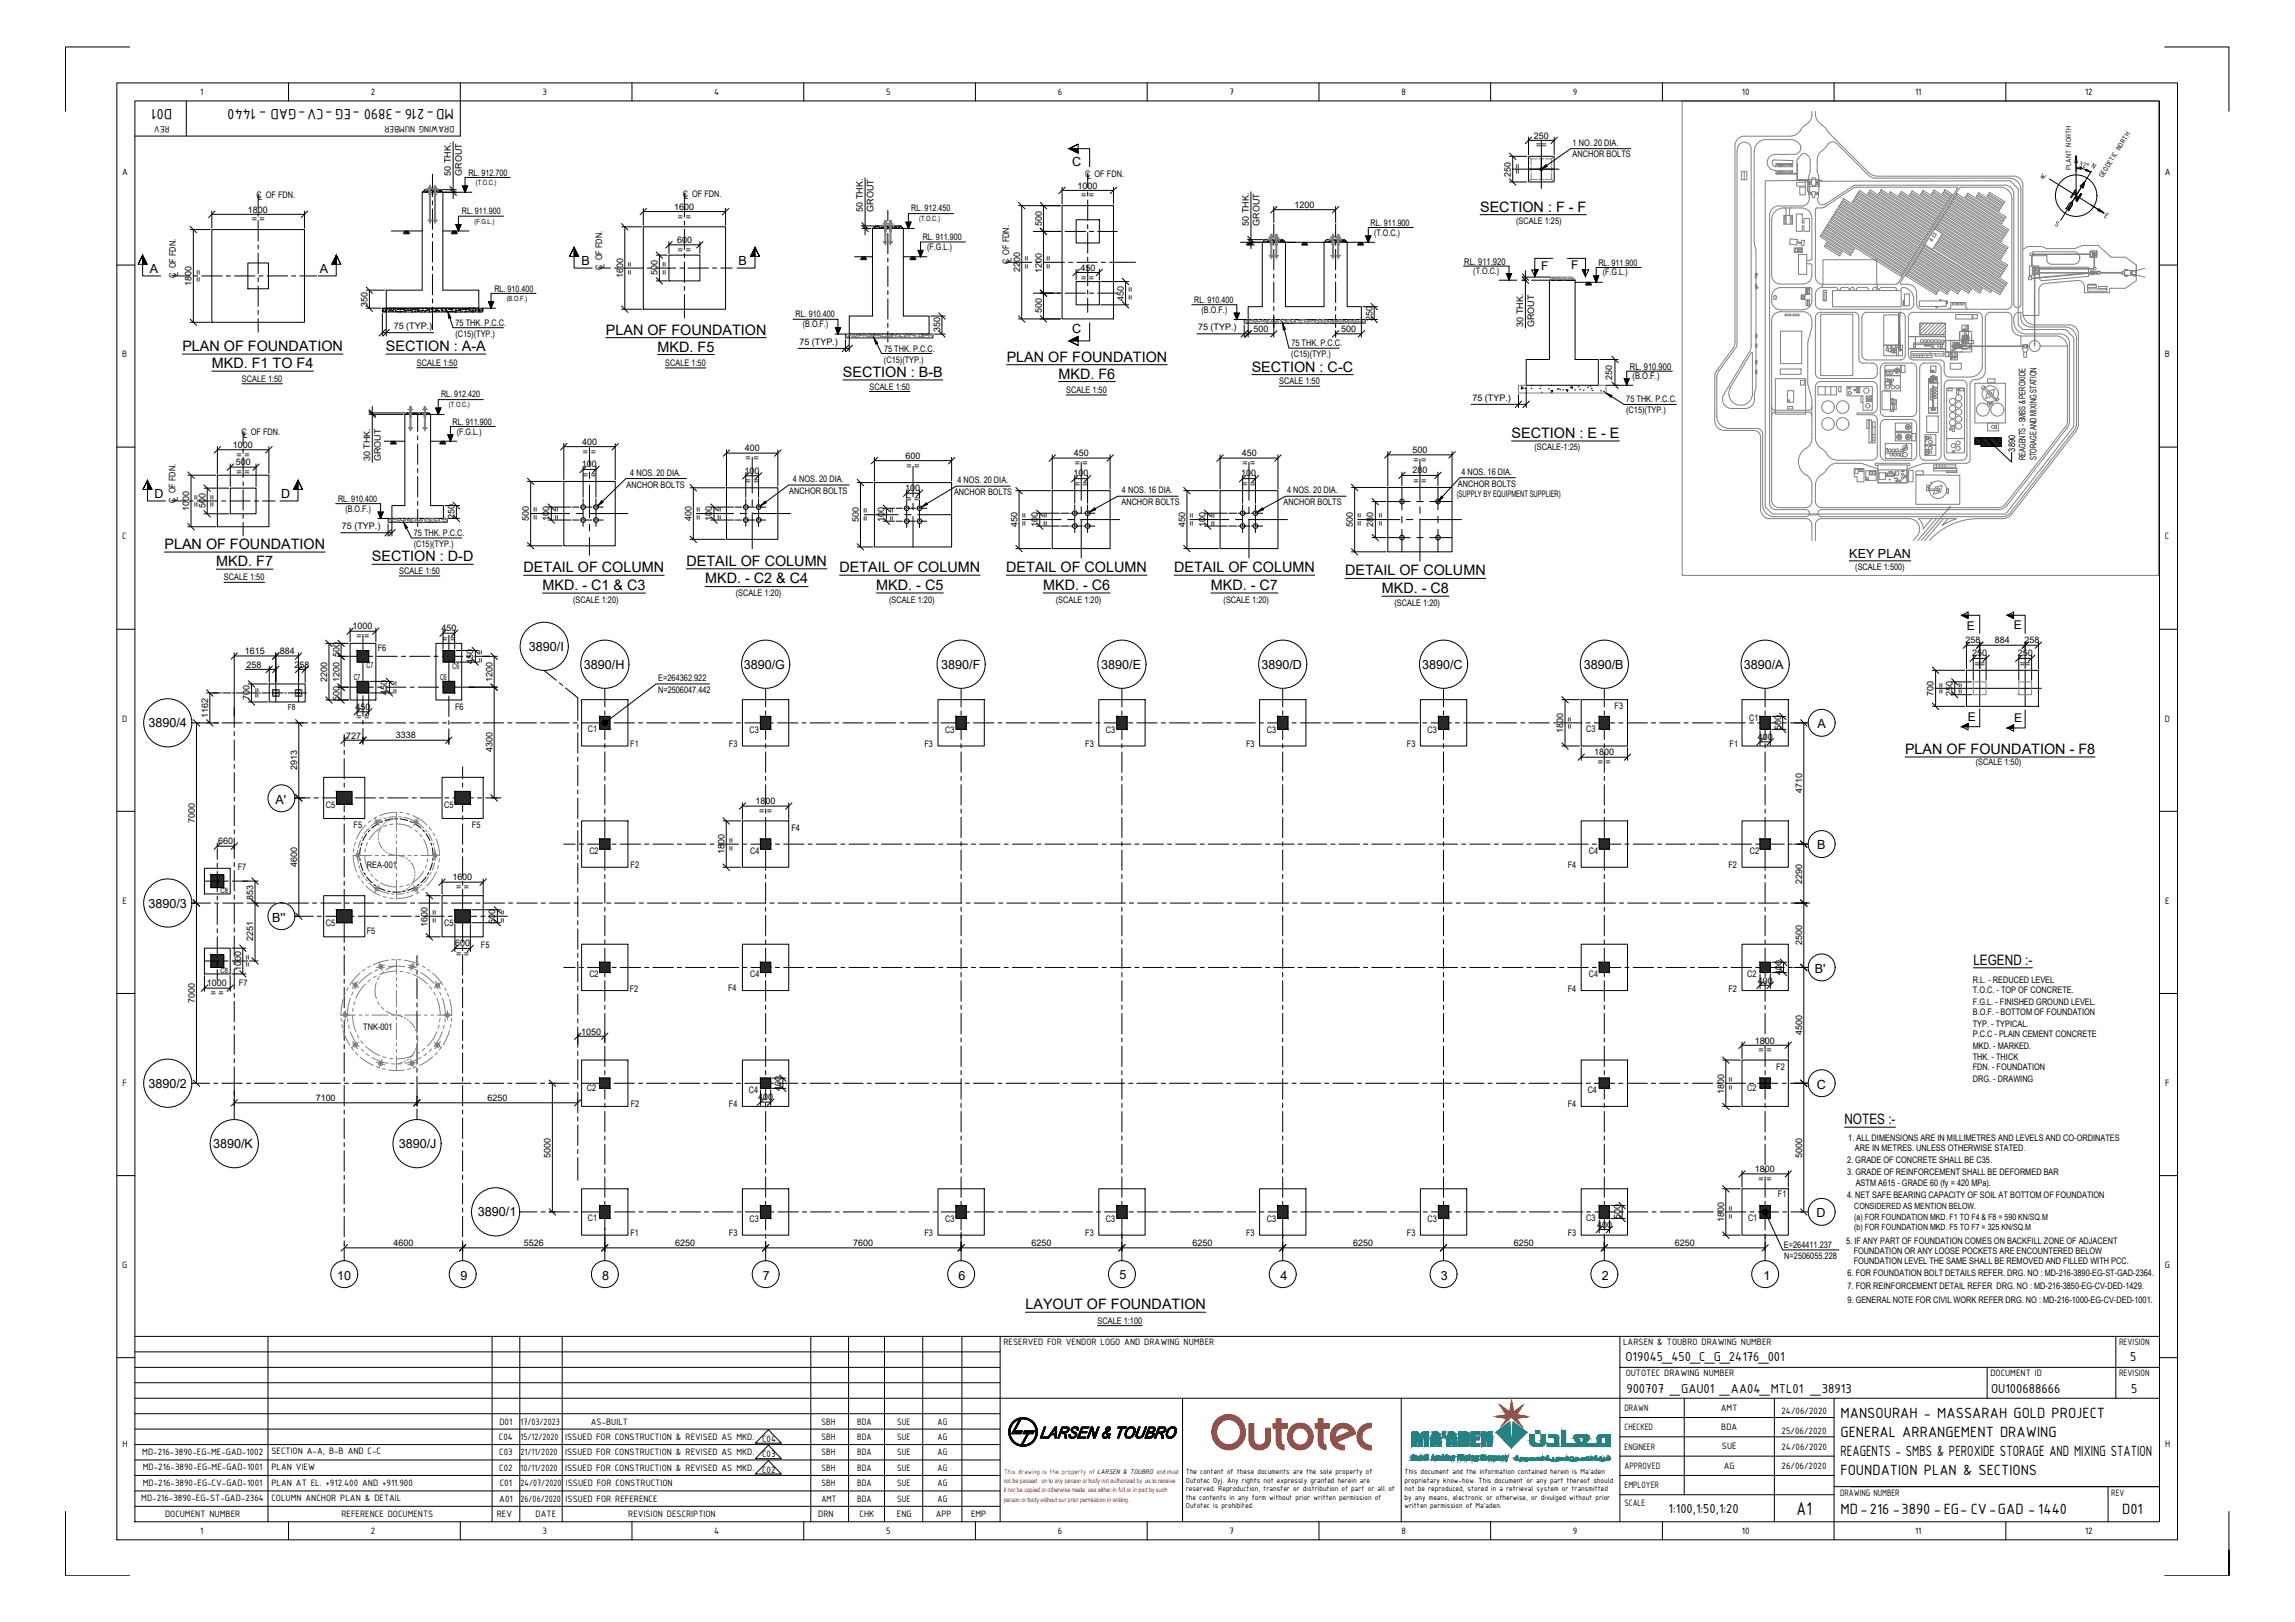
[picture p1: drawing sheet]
<svg xmlns="http://www.w3.org/2000/svg" width="841mm" height="594mm" viewBox="0 0 841 594" stroke-linecap="round" stroke-linejoin="round" font-family="sans-serif">
<defs><g id="words">
<text font-size="7.3" x="658.4" y="554.8">A1</text>
<g font-size="5.9">
<text x="63.1" y="39.8" transform="rotate(-180 63.1 39.8)">D01</text>
<text x="166.3" y="39.8" transform="rotate(-180 166.3 39.8)">MD-216 -3890 -EG -CV-GAD - 1440</text>
<text x="674.5" y="519.2">MANSOURAH - MASSARAH GOLD PROJECT</text>
<text x="674.5" y="526.3">GENERAL ARRANGEMENT DRAWING</text>
<text x="674.5" y="533.3">REAGENTS - SMBS &amp; PEROXIDE STORAGE AND MIXING STATION</text>
<text x="674.5" y="540.4">FOUNDATION PLAN &amp; SECTIONS</text>
<text x="674.5" y="554.5">MD-216 -3890 -EG- CV-GAD - 1440</text>
<text x="777.7" y="554.5">D01</text>
</g>
<g font-size="5.3">
<text x="542.4" y="77.5">SECTION : F - F</text>
<text x="222" y="122.5">PLAN OF FOUNDATION</text>
<text x="66.8" y="128.6">PLAN OF FOUNDATION</text>
<text x="141.4" y="128.6">SECTION : A-A</text>
<text x="241" y="128.7">MKD. F5</text>
<text x="77.6" y="134.8">MKD. F1 TO F4</text>
<text x="368.9" y="132.4">PLAN OF FOUNDATION</text>
<text x="458.7" y="136.1">SECTION : C-C</text>
<text x="308.9" y="138.1">SECTION : B-B</text>
<text x="387.9" y="138.7">MKD. F6</text>
<text x="553.9" y="160.4">SECTION : E - E</text>
<text x="60.3" y="201.1">PLAN OF FOUNDATION</text>
<text x="79.3" y="207.3">MKD. F7</text>
<text x="136.3" y="205.6">SECTION : D-D</text>
<text x="191.9" y="209.6">DETAIL OF COLUMN</text>
<text x="251.5" y="207.2">DETAIL OF COLUMN</text>
<text x="307.7" y="209.5">DETAIL OF COLUMN</text>
<text x="368.8" y="209.5">DETAIL OF COLUMN</text>
<text x="430.3" y="209.5">DETAIL OF COLUMN</text>
<text x="258.4" y="213.7">MKD. - C2 &amp; C4</text>
<text x="492.9" y="210.7">DETAIL OF COLUMN</text>
<text x="198.8" y="216.1">MKD. - C1 &amp; C3</text>
<text x="321.1" y="216.1">MKD. - C5</text>
<text x="382.3" y="216.1">MKD. - C6</text>
<text x="443.7" y="216.1">MKD. - C7</text>
<text x="506.4" y="217.3">MKD. - C8</text>
<text x="698.1" y="276.2">PLAN OF FOUNDATION - F8</text>
<text x="723.2" y="353.4">LEGEND :-</text>
<text x="675.9" y="411.7">NOTES :-</text>
<text x="375.8" y="479.5">LAYOUT OF FOUNDATION</text>
</g>
<g font-size="5.1">
<text x="595.7" y="498.4">O19045_450_C_G_24176_001</text>
<text x="780.7" y="498.4">5</text>
<text x="596" y="510.2">900707 _GAU01 _AA04_MTL01 _38913</text>
<text x="729.6" y="510.2">OU100688666</text>
<text x="781" y="510.2">5</text>
<text x="611.5" y="554.1">1:100,1:50,1:20</text>
</g>
<g font-size="4.6">
<text x="392.9" y="60.6">C</text>
<text x="54.9" y="100">A</text>
<text x="117.2" y="100">A</text>
<text x="213" y="97">B</text>
<text x="270.7" y="97">B</text>
<text x="392.9" y="122">C</text>
<text x="56.6" y="182.4">D</text>
<text x="103.1" y="182.4">D</text>
<text x="677.7" y="204.4">KEY PLAN</text>
<text x="193.8" y="238.4">3890/I</text>
<text x="214" y="245">3890/H</text>
<text x="272.6" y="245">3890/G</text>
<text x="344.9" y="245">3890/F</text>
<text x="403.6" y="245">3890/E</text>
<text x="462.3" y="245">3890/D</text>
<text x="521.2" y="245">3890/C</text>
<text x="580.4" y="245">3890/B</text>
<text x="639" y="245">3890/A</text>
<text x="54.4" y="266.4">3890/4</text>
<text x="666.1" y="266.7">A</text>
<text x="101" y="294.4">A'</text>
<text x="666" y="311.1">B</text>
<text x="54.4" y="332.4">3890/3</text>
<text x="99.8" y="337.6">B''</text>
<text x="665.1" y="356.3">B'</text>
<text x="54.4" y="398.4">3890/2</text>
<text x="665.8" y="398.7">C</text>
<text x="78.1" y="420.6">3890/K</text>
<text x="146.2" y="420.6">3890/J</text>
<text x="175.2" y="445.5">3890/1</text>
<text x="665.7" y="445.9">D</text>
<text x="123.6" y="468.6">10</text>
<text x="168.7" y="468.6">9</text>
<text x="220.7" y="468.6">8</text>
<text x="279.6" y="468.6">7</text>
<text x="351.3" y="468.6">6</text>
<text x="410.2" y="468.6">5</text>
<text x="469.3" y="468.7">4</text>
<text x="528.1" y="468.6">3</text>
<text x="587.1" y="468.7">2</text>
<text x="646.2" y="468.7">1</text>
</g>
<g font-size="4.4">
<text x="564.7" y="98.8">F</text>
<text x="575.8" y="98.6">F</text>
<text x="720.8" y="230.9">E</text>
<text x="738" y="230.5">E</text>
<text x="721.1" y="264">E</text>
<text x="738.1" y="264.5">E</text>
</g>
<g font-size="3.7">
<text x="73.4" y="34.8">1</text>
<text x="135.9" y="34.8">2</text>
<text x="198.8" y="34.7">3</text>
<text x="261.7" y="34.8">4</text>
<text x="324.7" y="34.7">5</text>
<text x="387.7" y="34.8">6</text>
<text x="450.6" y="34.8">7</text>
<text x="513.5" y="34.8">8</text>
<text x="576.4" y="34.7">9</text>
<text x="638.3" y="34.8">10</text>
<text x="701.8" y="34.8">11</text>
<text x="764.1" y="34.8">12</text>
<text x="62.1" y="46.3" transform="rotate(-180 62.1 46.3)">REV</text>
<text x="166.5" y="46.3" transform="rotate(-180 166.5 46.3)">DRAWING NUMBER</text>
<text x="44.7" y="64.2">A</text>
<text x="793.3" y="64.2">A</text>
<text x="44.8" y="130.9">B</text>
<text x="793.4" y="130.9">B</text>
<text x="44.8" y="197.6">C</text>
<text x="793.4" y="197.6">C</text>
<text x="44.7" y="264.3">D</text>
<text x="793.3" y="264.3">D</text>
<text x="44.9" y="331">E</text>
<text x="793.4" y="331">E</text>
<text x="44.9" y="397.7">F</text>
<text x="793.5" y="397.7">F</text>
<text x="44.8" y="464.4">G</text>
<text x="793.4" y="464.4">G</text>
<text x="367.7" y="492.8">RESERVED FOR VENDOR LOGO AND DRAWING NUMBER</text>
<text x="594.8" y="492.8">LARSEN &amp; TOUBRO DRAWING NUMBER</text>
<text x="776.5" y="492.8">REVISION</text>
<text x="595.7" y="504.1">OUTOTEC DRAWING NUMBER</text>
<text x="729.4" y="504.1">DOCUMENT ID</text>
<text x="776.5" y="504.1">REVISION</text>
<text x="183" y="521.8">D01</text>
<text x="190.7" y="521.8">17/03/2023</text>
<text x="216.5" y="521.8">AS-BUILT</text>
<text x="301" y="521.8">SBH</text>
<text x="314.1" y="521.8">BDA</text>
<text x="328.7" y="521.8">SUE</text>
<text x="343.6" y="521.8">AG</text>
<text x="595.3" y="516.8">DRAWN</text>
<text x="630.6" y="516.9">AMT</text>
<text x="652.8" y="518">24/06/2020</text>
<text x="182.8" y="527.4">C04</text>
<text x="190.7" y="527.4">15/12/2020</text>
<text x="207.1" y="527.4">ISSUED FOR CONSTRUCTION &amp; REVISED AS MKD.</text>
<text x="301" y="527.4">SBH</text>
<text x="314.1" y="527.4">BDA</text>
<text x="328.7" y="527.4">SUE</text>
<text x="343.6" y="527.4">AG</text>
<text x="595.3" y="523.9">CHECKED</text>
<text x="630.8" y="523.6">BDA</text>
<text x="652.9" y="525.1">25/06/2020</text>
<text x="44.9" y="530.1">H</text>
<text x="52.1" y="532.9">MD-216-3890-EG-ME-GAD-1002</text>
<text x="99.5" y="532.6">SECTION A-A, B-B AND C-C</text>
<text x="183" y="533.1">C03</text>
<text x="190.7" y="533.1">21/11/2020</text>
<text x="207.1" y="533.1">ISSUED FOR CONSTRUCTION &amp; REVISED AS MKD.</text>
<text x="279.3" y="533.7">C03</text>
<text x="279.3" y="528.1">C04</text>
<text x="301" y="533.1">SBH</text>
<text x="314.1" y="533.1">BDA</text>
<text x="328.7" y="533.1">SUE</text>
<text x="343.6" y="533.1">AG</text>
<text x="595.3" y="531">ENGINEER</text>
<text x="631" y="530.8">SUE</text>
<text x="652.8" y="531">24/06/2020</text>
<text x="793.4" y="530.1">H</text>
<text x="52.4" y="538.5">MD-216-3890-EG-ME-GAD-1001</text>
<text x="99.5" y="538.5">PLAN VIEW</text>
<text x="183" y="538.7">C02</text>
<text x="190.7" y="538.7">10/11/2020</text>
<text x="207.1" y="538.7">ISSUED FOR CONSTRUCTION &amp; REVISED AS MKD.</text>
<text x="279.3" y="539.4">C02</text>
<text x="301" y="538.7">SBH</text>
<text x="314.1" y="538.7">BDA</text>
<text x="328.7" y="538.7">SUE</text>
<text x="343.6" y="538.7">AG</text>
<text x="595.3" y="538">APPROVED</text>
<text x="631.7" y="538.1">AG</text>
<text x="652.9" y="538">26/06/2020</text>
<text x="52.4" y="544.2">MD-216-3890-EG-CV-GAD-1001</text>
<text x="99.5" y="544.2">PLAN AT EL. +912.400 AND +911.900</text>
<text x="183.2" y="544.4">C01</text>
<text x="190.7" y="544.4">24/07/2020</text>
<text x="207.4" y="544.4">ISSUED FOR CONSTRUCTION</text>
<text x="301" y="544.4">SBH</text>
<text x="314.1" y="544.4">BDA</text>
<text x="328.7" y="544.4">SUE</text>
<text x="343.6" y="544.4">AG</text>
<text x="595.3" y="545.1">EMPLOYER</text>
<text x="51.8" y="549.8">MD-216-3890-EG-ST-GAD-2364</text>
<text x="99.5" y="549.8">COLUMN ANCHOR PLAN &amp; DETAIL</text>
<text x="183" y="550.1">A01</text>
<text x="190.7" y="550.1">26/06/2020</text>
<text x="207.3" y="550.1">ISSUED FOR REFERENCE</text>
<text x="301" y="550.1">AMT</text>
<text x="314.1" y="550.1">BDA</text>
<text x="328.7" y="550.1">SUE</text>
<text x="343.6" y="550.1">AG</text>
<text x="595.3" y="551.6">SCALE</text>
<text x="674.3" y="548">DRAWING NUMBER</text>
<text x="773.7" y="548">REV</text>
<text x="60.5" y="555.7">DOCUMENT NUMBER</text>
<text x="125.1" y="555.7">REFERENCE DOCUMENTS</text>
<text x="182" y="555.7">REV</text>
<text x="196.3" y="555.7">DATE</text>
<text x="230.2" y="555.7">REVISION DESCRIPTION</text>
<text x="299.9" y="555.7">DRN</text>
<text x="315" y="555.7">CHK</text>
<text x="328.7" y="555.7">ENG</text>
<text x="342.9" y="555.7">APP</text>
<text x="355.8" y="555.7">EMP</text>
<text x="73.4" y="561.7">1</text>
<text x="135.9" y="561.8">2</text>
<text x="198.8" y="561.7">3</text>
<text x="261.7" y="561.7">4</text>
<text x="324.7" y="561.7">5</text>
<text x="387.7" y="561.8">6</text>
<text x="450.6" y="561.7">7</text>
<text x="513.5" y="561.7">8</text>
<text x="576.4" y="561.9">9</text>
<text x="638.3" y="561.7">10</text>
<text x="701.8" y="561.7">11</text>
<text x="764.1" y="561.8">12</text>
</g>
<g font-size="3.4">
<text x="536.6" y="96.9">RL. 911.920</text>
<text x="597.3" y="135.4">RL. 910.900</text>
<text x="598.3" y="138.7">(B.O.F.)</text>
</g>
<g font-size="3.3">
<text x="562.1" y="50.8">250</text>
<text x="576.3" y="53.6">1 NO. 20 DIA.</text>
<text x="562.9" y="54.4">==</text>
<text x="576.3" y="57.5">ANCHOR BOLTS</text>
<text x="165.3" y="64.3" transform="rotate(-90 165.3 64.3)">50 THK.</text>
<text x="169.2" y="64.4" transform="rotate(-90 169.2 64.4)">GROUT</text>
<text x="171.6" y="64.3">RL. 912.700</text>
<text x="397.7" y="64.7">C OF FDN.</text>
<text x="398.4" y="65.5">L</text>
<text x="553.7" y="64.7" transform="rotate(-90 553.7 64.7)">250</text>
<text x="557.3" y="63.9" transform="rotate(-90 557.3 63.9)">==</text>
<text x="394.8" y="69.1">1000</text>
<text x="90.8" y="77.9">1800</text>
<text x="94" y="72.6">C OF FDN.</text>
<text x="94.6" y="73.4">L</text>
<text x="247" y="76.8">1600</text>
<text x="250.2" y="72.2">C OF FDN.</text>
<text x="250.9" y="73">L</text>
<text x="316.2" y="77.6" transform="rotate(-90 316.2 77.6)">50 THK.</text>
<text x="320.2" y="77.6" transform="rotate(-90 320.2 77.6)">GROUT</text>
<text x="334" y="77.4">RL. 912.450</text>
<text x="396.2" y="72.7">= =</text>
<text x="474.4" y="76.2">1200</text>
<text x="92.2" y="81.4">= =</text>
<text x="169.2" y="78.5">RL. 911.900</text>
<text x="248.4" y="80.4">= =</text>
<text x="381.7" y="82.8" transform="rotate(-90 381.7 82.8)">500</text>
<text x="457.6" y="82.6" transform="rotate(-90 457.6 82.6)">50 THK.</text>
<text x="461.6" y="82.6" transform="rotate(-90 461.6 82.6)">GROUT</text>
<text x="502.2" y="82.6">RL. 911.900</text>
<text x="555.6" y="81.9">(SCALE 1:25)</text>
<text x="248.1" y="89">600</text>
<text x="338.1" y="87.9">RL. 911.900</text>
<text x="503.5" y="86.3">(T.O.C.)</text>
<text x="248.4" y="92.6">= =</text>
<text x="339.7" y="91.6">(F.G.L.)</text>
<text x="64.4" y="101.7" transform="rotate(-90 64.4 101.7)">C OF FDN.</text>
<text x="65.3" y="101" transform="rotate(-90 65.3 101)">L</text>
<text x="220.7" y="98.9" transform="rotate(-90 220.7 98.9)">C OF FDN.</text>
<text x="221.5" y="98.1" transform="rotate(-90 221.5 98.1)">L</text>
<text x="228.3" y="101.9" transform="rotate(-90 228.3 101.9)">1600</text>
<text x="231.9" y="100.6" transform="rotate(-90 231.9 100.6)">= =</text>
<text x="241" y="100.9" transform="rotate(-90 241 100.9)">500</text>
<text x="244.6" y="100.6" transform="rotate(-90 244.6 100.6)">= =</text>
<text x="369.8" y="96.7" transform="rotate(-90 369.8 96.7)">C OF FDN.</text>
<text x="370.6" y="96.1" transform="rotate(-90 370.6 96.1)">L</text>
<text x="373.8" y="99.7" transform="rotate(-90 373.8 99.7)">2200</text>
<text x="377.3" y="98.4" transform="rotate(-90 377.3 98.4)">= =</text>
<text x="381.7" y="99.8" transform="rotate(-90 381.7 99.8)">1200</text>
<text x="385.3" y="98.4" transform="rotate(-90 385.3 98.4)">= =</text>
<text x="395.9" y="99.2">450</text>
<text x="585.8" y="97.3">RL. 911.900</text>
<text x="587.3" y="100.9">(F.G.L.)</text>
<text x="70.2" y="104.8" transform="rotate(-90 70.2 104.8)">1800</text>
<text x="73.8" y="103.4" transform="rotate(-90 73.8 103.4)">= =</text>
<text x="181.2" y="106.8">RL. 910.400</text>
<text x="396.2" y="102.8">= =</text>
<text x="134.7" y="112.3" transform="rotate(-90 134.7 112.3)">350</text>
<text x="411.8" y="110.1" transform="rotate(-90 411.8 110.1)">450</text>
<text x="415.4" y="109.8" transform="rotate(-90 415.4 109.8)">= =</text>
<text x="437.7" y="110.9">RL. 910.400</text>
<text x="166.9" y="119.4">75 THK. P.C.C.</text>
<text x="291.5" y="116.2">RL. 910.400</text>
<text x="294.2" y="119.9">(B.O.F.)</text>
<text x="381.7" y="114.8" transform="rotate(-90 381.7 114.8)">500</text>
<text x="440.3" y="114.6">(B.O.F.)</text>
<text x="503" y="117.4" transform="rotate(-90 503 117.4)">250</text>
<text x="558.2" y="119.7" transform="rotate(-90 558.2 119.7)">30 THK.</text>
<text x="562.2" y="119.8" transform="rotate(-90 562.2 119.8)">GROUT</text>
<text x="144.3" y="120.6">75 (TYP.)</text>
<text x="166.9" y="123.3">(C15)(TYP.)</text>
<text x="344.6" y="121.8" transform="rotate(-90 344.6 121.8)">350</text>
<text x="439.1" y="121">75 (TYP.)</text>
<text x="459.3" y="121.6">500</text>
<text x="491.4" y="121.6">500</text>
<text x="292.9" y="126.3">75 (TYP.)</text>
<text x="324" y="128.8">75 THK. P.C.C.</text>
<text x="473.2" y="130.9">(C15)(TYP.)</text>
<text x="473.2" y="126.9">75 THK. P.C.C.</text>
<text x="152.8" y="134">SCALE 1:50</text>
<text x="243.8" y="134">SCALE 1:50</text>
<text x="323.9" y="132.8">(C15)(TYP.)</text>
<text x="88.6" y="139.9">SCALE 1:50</text>
<text x="318.6" y="142.7">SCALE 1:50</text>
<text x="390.7" y="143.9">SCALE 1:50</text>
<text x="468.8" y="140.8">SCALE 1:50</text>
<text x="590.7" y="139.1" transform="rotate(-90 590.7 139.1)">250</text>
<text x="161.7" y="145.5">RL. 912.420</text>
<text x="539.6" y="146.8">75 (TYP.)</text>
<text x="596" y="147.4">75 THK. P.C.C.</text>
<text x="165.8" y="155.5">RL. 911.900</text>
<text x="595.9" y="151.4">(C15)(TYP.)</text>
<text x="88.5" y="159.4">C OF FDN.</text>
<text x="89.2" y="160.2">L</text>
<text x="167.4" y="159.1">(F.G.L.)</text>
<text x="85.3" y="164.1">1000</text>
<text x="86.7" y="167.7">= =</text>
<text x="213.3" y="163">400</text>
<text x="213.6" y="166.5">= =</text>
<text x="273" y="165.3">400</text>
<text x="393.5" y="167.1">450</text>
<text x="455" y="167.1">450</text>
<text x="517.6" y="166">500</text>
<text x="562.3" y="164.6">(SCALE-1:25)</text>
<text x="738.5" y="165.4" transform="rotate(-90 738.5 165.4)">3890</text>
<text x="86.4" y="170.5">500</text>
<text x="135.6" y="168.9" transform="rotate(-90 135.6 168.9)">30 THK.</text>
<text x="139.6" y="168.9" transform="rotate(-90 139.6 168.9)">GROUT</text>
<text x="213.2" y="171.1">100</text>
<text x="272.8" y="173.5">100</text>
<text x="273.2" y="168.9">= =</text>
<text x="331.9" y="168.1">600</text>
<text x="332.2" y="171.7">= =</text>
<text x="393.9" y="170.7">= =</text>
<text x="455.3" y="170.7">= =</text>
<text x="517.6" y="173.3">280</text>
<text x="518" y="169.6">= =</text>
<text x="535.5" y="173.9">4 NOS. 16 DIA.</text>
<text x="742.3" y="168.5" transform="rotate(-90 742.3 168.5)">REAGENTS - SMBS &amp; PEROXIDE</text>
<text x="746.3" y="168.5" transform="rotate(-90 746.3 168.5)">STORAGE AND MIXING STATION</text>
<text x="86.7" y="174">= =</text>
<text x="213.6" y="175.1">= =</text>
<text x="229.6" y="178.6">ANCHOR BOLTS</text>
<text x="231" y="174.2">4 NOS. 20 DIA.</text>
<text x="273.2" y="177.4">= =</text>
<text x="290.6" y="176.5">4 NOS. 20 DIA.</text>
<text x="331.8" y="179.9">100</text>
<text x="350.9" y="177">4 NOS. 20 DIA.</text>
<text x="393.4" y="174.5">100</text>
<text x="393.9" y="178.4">= =</text>
<text x="454.9" y="174.5">100</text>
<text x="455.3" y="178.4">= =</text>
<text x="518" y="177.3">= =</text>
<text x="534.2" y="178.3">ANCHOR BOLTS</text>
<text x="64.3" y="184.2" transform="rotate(-90 64.3 184.2)">C OF FDN.</text>
<text x="65.1" y="183.5" transform="rotate(-90 65.1 183.5)">L</text>
<text x="73" y="185.9" transform="rotate(-90 73 185.9)">= =</text>
<text x="78.9" y="185.9" transform="rotate(-90 78.9 185.9)">= =</text>
<text x="123.9" y="183.8">RL. 910.400</text>
<text x="289.2" y="181">ANCHOR BOLTS</text>
<text x="332.2" y="183.8">= =</text>
<text x="349.6" y="181.4">ANCHOR BOLTS</text>
<text x="411" y="185.1">ANCHOR BOLTS</text>
<text x="411.1" y="180.7">4 NOS. 16 DIA.</text>
<text x="470.4" y="185.1">ANCHOR BOLTS</text>
<text x="471.7" y="180.7">4 NOS. 20 DIA.</text>
<text x="533.8" y="182">(SUPPLY BY EQUIPMENT SUPPLIER)</text>
<text x="69.4" y="187.3" transform="rotate(-90 69.4 187.3)">1000</text>
<text x="75.3" y="186.2" transform="rotate(-90 75.3 186.2)">500</text>
<text x="126.6" y="187.4">(B.O.F.)</text>
<text x="166.6" y="190.3" transform="rotate(-90 166.6 190.3)">250</text>
<text x="193.8" y="190.9" transform="rotate(-90 193.8 190.9)">500</text>
<text x="197.4" y="190.5" transform="rotate(-90 197.4 190.5)">= =</text>
<text x="201.2" y="190.9" transform="rotate(-90 201.2 190.9)">100</text>
<text x="205.2" y="190.5" transform="rotate(-90 205.2 190.5)">= =</text>
<text x="253.4" y="190.8" transform="rotate(-90 253.4 190.8)">400</text>
<text x="257" y="190.5" transform="rotate(-90 257 190.5)">= =</text>
<text x="260.8" y="190.9" transform="rotate(-90 260.8 190.9)">100</text>
<text x="264.8" y="190.5" transform="rotate(-90 264.8 190.5)">= =</text>
<text x="314.7" y="191.3" transform="rotate(-90 314.7 191.3)">500</text>
<text x="318.2" y="190.9" transform="rotate(-90 318.2 190.9)">= =</text>
<text x="324" y="191.4" transform="rotate(-90 324 191.4)">100</text>
<text x="327.9" y="190.9" transform="rotate(-90 327.9 190.9)">= =</text>
<text x="125.3" y="193.9">75 (TYP.)</text>
<text x="151.7" y="196.4">75 THK. P.C.C.</text>
<text x="372.8" y="193" transform="rotate(-90 372.8 193)">450</text>
<text x="376.4" y="192.7" transform="rotate(-90 376.4 192.7)">= =</text>
<text x="380.3" y="193.2" transform="rotate(-90 380.3 193.2)">100</text>
<text x="384.2" y="192.7" transform="rotate(-90 384.2 192.7)">= =</text>
<text x="434.3" y="193" transform="rotate(-90 434.3 193)">450</text>
<text x="437.9" y="192.7" transform="rotate(-90 437.9 192.7)">= =</text>
<text x="441.7" y="193.2" transform="rotate(-90 441.7 193.2)">100</text>
<text x="445.7" y="192.7" transform="rotate(-90 445.7 192.7)">= =</text>
<text x="495.8" y="193.1" transform="rotate(-90 495.8 193.1)">500</text>
<text x="499.3" y="192.7" transform="rotate(-90 499.3 192.7)">= =</text>
<text x="503.2" y="193.1" transform="rotate(-90 503.2 193.1)">280</text>
<text x="507.1" y="192.7" transform="rotate(-90 507.1 192.7)">= =</text>
<text x="151.6" y="200.3">(C15)(TYP.)</text>
<text x="679.9" y="208.6">(SCALE 1:500)</text>
<text x="82.1" y="212.6">SCALE 1:50</text>
<text x="146.3" y="210.2">SCALE 1:50</text>
<text x="210" y="220.8">(SCALE 1:20)</text>
<text x="269.6" y="218.4">(SCALE 1:20)</text>
<text x="325.8" y="220.7">(SCALE 1:20)</text>
<text x="386.9" y="220.7">(SCALE 1:20)</text>
<text x="448.4" y="220.7">(SCALE 1:20)</text>
<text x="511" y="221.9">(SCALE 1:20)</text>
<text x="129.2" y="230.6">1000</text>
<text x="161.8" y="231.1">450</text>
<text x="89.7" y="239.6">1615</text>
<text x="102.5" y="239.6">884</text>
<text x="130.6" y="234.2">= =</text>
<text x="138.5" y="238.6">F6</text>
<text x="162.1" y="235">= =</text>
<text x="720.3" y="235.7">258</text>
<text x="731.1" y="235.7">884</text>
<text x="741.9" y="235.7">258</text>
<text x="90.4" y="244.5">258</text>
<text x="107.9" y="244.5">258</text>
<text x="124.4" y="240.8" transform="rotate(-90 124.4 240.8)">500</text>
<text x="173.4" y="243" transform="rotate(-90 173.4 243)">450</text>
<text x="177.3" y="242.8" transform="rotate(-90 177.3 242.8)">= =</text>
<text x="722.7" y="240.3">250</text>
<text x="723.5" y="244.3">==</text>
<text x="739.4" y="240.3">250</text>
<text x="740.2" y="244.3">==</text>
<text x="119.9" y="249.7" transform="rotate(-90 119.9 249.7)">2200</text>
<text x="124.4" y="249.8" transform="rotate(-90 124.4 249.8)">1200</text>
<text x="180.5" y="249.8" transform="rotate(-90 180.5 249.8)">1200</text>
<text x="241.2" y="249.6">E=264362.922</text>
<text x="91.4" y="256.6" transform="rotate(-90 91.4 256.6)">700</text>
<text x="95.3" y="255.7" transform="rotate(-90 95.3 255.7)">==</text>
<text x="124.4" y="256.8" transform="rotate(-90 124.4 256.8)">500</text>
<text x="141.9" y="254.4" transform="rotate(-90 141.9 254.4)">450</text>
<text x="145.9" y="254.1" transform="rotate(-90 145.9 254.1)">= =</text>
<text x="241.2" y="253.7">N=2506047.442</text>
<text x="708.5" y="254.9" transform="rotate(-90 708.5 254.9)">700</text>
<text x="712.5" y="254" transform="rotate(-90 712.5 254)">==</text>
<text x="715.5" y="254.8" transform="rotate(-90 715.5 254.8)">250</text>
<text x="719.5" y="254" transform="rotate(-90 719.5 254)">==</text>
<text x="76.3" y="263" transform="rotate(-90 76.3 263)">1162</text>
<text x="130.3" y="259.9">450</text>
<text x="130.6" y="263.8">= =</text>
<text x="166.8" y="260">F6</text>
<text x="591.7" y="259.9">F3</text>
<text x="215.4" y="268.1">C1</text>
<text x="274.7" y="268.4">C3</text>
<text x="346.4" y="268.4">C3</text>
<text x="405.3" y="268.4">C3</text>
<text x="464.2" y="268.4">C3</text>
<text x="523.1" y="268.4">C3</text>
<text x="572.9" y="268.5" transform="rotate(-90 572.9 268.5)">1800</text>
<text x="576.4" y="267.1" transform="rotate(-90 576.4 267.1)">= =</text>
<text x="581.3" y="268.1">C3</text>
<text x="641" y="264.1">C1</text>
<text x="652.7" y="267.5" transform="rotate(-90 652.7 267.5)">500</text>
<text x="126.8" y="270.5">727</text>
<text x="145.1" y="270.5">3338</text>
<text x="180.5" y="275.6" transform="rotate(-90 180.5 275.6)">4300</text>
<text x="231" y="273.6">F1</text>
<text x="267.1" y="273.5">F3</text>
<text x="338.8" y="273.5">F3</text>
<text x="397.7" y="273.5">F3</text>
<text x="456.6" y="273.5">F3</text>
<text x="515.6" y="273.5">F3</text>
<text x="633.8" y="273.6">F1</text>
<text x="644.2" y="271.1">400</text>
<text x="584.1" y="276.7">1800</text>
<text x="585.5" y="280.3">= =</text>
<text x="724.1" y="280.3">(SCALE 1:50)</text>
<text x="108.9" y="282.1" transform="rotate(-90 108.9 282.1)">2913</text>
<text x="660.4" y="290.6" transform="rotate(-90 660.4 290.6)">4710</text>
<text x="119.4" y="295.9">C5</text>
<text x="162.8" y="295.9">C5</text>
<text x="276.8" y="294.6">1800</text>
<text x="278.2" y="298.2">= =</text>
<text x="71.4" y="301.4" transform="rotate(-90 71.4 301.4)">7000</text>
<text x="129.6" y="303.2">F5</text>
<text x="173" y="303.2">F5</text>
<text x="290" y="304.3">F4</text>
<text x="80" y="309.3">660</text>
<text x="269.1" y="311.5" transform="rotate(-90 269.1 311.5)">= =</text>
<text x="108.9" y="317.5" transform="rotate(-90 108.9 317.5)">4600</text>
<text x="134.5" y="317.9">REA-001</text>
<text x="216" y="312.8">C2</text>
<text x="231.1" y="318">F2</text>
<text x="265.5" y="312.9" transform="rotate(-90 265.5 312.9)">1800</text>
<text x="274.9" y="312.8">C4</text>
<text x="574.5" y="318">F4</text>
<text x="582.2" y="312.8">C4</text>
<text x="633.4" y="318">F2</text>
<text x="641.2" y="312.8">C2</text>
<text x="87.2" y="318.5">F7</text>
<text x="165.8" y="322.5">1600</text>
<text x="660.4" y="323.6" transform="rotate(-90 660.4 323.6)">2290</text>
<text x="92.8" y="329.5" transform="rotate(-90 92.8 329.5)">853</text>
<text x="167.2" y="326">= =</text>
<text x="119.4" y="339.2">C5</text>
<text x="156.7" y="339.4" transform="rotate(-90 156.7 339.4)">1600</text>
<text x="160.3" y="338" transform="rotate(-90 160.3 338)">= =</text>
<text x="162.8" y="339.2">C5</text>
<text x="181.5" y="338.3" transform="rotate(-90 181.5 338.3)">500</text>
<text x="185.4" y="338" transform="rotate(-90 185.4 338)">= =</text>
<text x="92.8" y="344.8" transform="rotate(-90 92.8 344.8)">2251</text>
<text x="134.4" y="342.1">F5</text>
<text x="166.8" y="346.6">600</text>
<text x="176.3" y="347.3">F5</text>
<text x="660.4" y="346.2" transform="rotate(-90 660.4 346.2)">2500</text>
<text x="167.2" y="350.5">= =</text>
<text x="88.4" y="355.7" transform="rotate(-90 88.4 355.7)">1000</text>
<text x="91.9" y="354.3" transform="rotate(-90 91.9 354.3)">= =</text>
<text x="216" y="358">C2</text>
<text x="274.9" y="358">C4</text>
<text x="582.2" y="358">C4</text>
<text x="640.3" y="358">C2</text>
<text x="652.9" y="357" transform="rotate(-90 652.9 357)">400</text>
<text x="75.8" y="361.3">1000</text>
<text x="77.2" y="364.9">= =</text>
<text x="87.6" y="361.2">F7</text>
<text x="230.8" y="363.1">F2</text>
<text x="266.8" y="363.1">F4</text>
<text x="574.5" y="363.1">F4</text>
<text x="633.4" y="363.1">F2</text>
<text x="644.2" y="360.2">400</text>
<text x="723" y="363.8">T.O.C. - TOP OF CONCRETE.</text>
<text x="723" y="360.1">R.L. - REDUCED LEVEL</text>
<text x="71.4" y="367.4" transform="rotate(-90 71.4 367.4)">7000</text>
<text x="723" y="368.1">F.G.L. - FINISHED GROUND LEVEL.</text>
<text x="723" y="371.9">B.O.F. - BOTTOM OF FOUNDATION</text>
<text x="133.1" y="377.1">TNK-001</text>
<text x="723" y="376">TYP. - TYPICAL.</text>
<text x="212.9" y="378.9">1050</text>
<text x="643.1" y="382.2">1800</text>
<text x="660.4" y="379.2" transform="rotate(-90 660.4 379.2)">4500</text>
<text x="723" y="379.8">P.C.C - PLAIN CEMENT CONCRETE</text>
<text x="644.5" y="385.8">= =</text>
<text x="723" y="384.1">MKD. - MARKED.</text>
<text x="723" y="388.1">THK. - THICK</text>
<text x="650.9" y="391.8">F2</text>
<text x="723" y="392.1">FDN. - FOUNDATION</text>
<text x="215" y="399.6">C2</text>
<text x="274.5" y="400.1">C4</text>
<text x="286.2" y="399.4" transform="rotate(-90 286.2 399.4)">400</text>
<text x="581.8" y="400.1">C4</text>
<text x="631.8" y="400.5" transform="rotate(-90 631.8 400.5)">1800</text>
<text x="635.4" y="399.1" transform="rotate(-90 635.4 399.1)">= =</text>
<text x="640.2" y="399.6">C2</text>
<text x="723" y="396.1">DRG. - DRAWING</text>
<text x="115.7" y="403.3">7100</text>
<text x="178.6" y="403.3">6250</text>
<text x="231.2" y="405.6">F2</text>
<text x="267.1" y="405.6">F4</text>
<text x="277.9" y="403.1">400</text>
<text x="574.5" y="405.6">F4</text>
<text x="677.3" y="417.8">1. ALL DIMENSIONS ARE IN MILLIMETRES AND LEVELS AND CO-ORDINATES</text>
<text x="201.8" y="424" transform="rotate(-90 201.8 424)">5000</text>
<text x="660.4" y="424" transform="rotate(-90 660.4 424)">5000</text>
<text x="676.9" y="425.9">2. GRADE OF CONCRETE SHALL BE C35.</text>
<text x="679.7" y="421.7">ARE IN METRES. UNLESS OTHERWISE STATED.</text>
<text x="643.1" y="429.4">1800</text>
<text x="676.9" y="430.3">3. GRADE OF REINFORCEMENT SHALL BE DEFORMED BAR</text>
<text x="644.5" y="432.9">= =</text>
<text x="680" y="434.3">ASTM A615 - GRADE 60 (fy = 420 MPa).</text>
<text x="651.5" y="438.5">F1</text>
<text x="676.9" y="438.8">4. NET SAFE BEARING CAPACITY OF SOIL AT BOTTOM OF FOUNDATION</text>
<text x="215.4" y="447.3">C1</text>
<text x="274.7" y="447.6">C3</text>
<text x="346.4" y="447.6">C3</text>
<text x="405.3" y="447.6">C3</text>
<text x="464.2" y="447.6">C3</text>
<text x="523.1" y="447.6">C3</text>
<text x="581.3" y="447.3">C3</text>
<text x="585.2" y="449.7">400</text>
<text x="593.8" y="446.6" transform="rotate(-90 593.8 446.6)">500</text>
<text x="631.8" y="447.6" transform="rotate(-90 631.8 447.6)">1800</text>
<text x="635.4" y="446.3" transform="rotate(-90 635.4 446.3)">= =</text>
<text x="640.6" y="447.3">C1</text>
<text x="231" y="452.7">F1</text>
<text x="267.1" y="452.7">F3</text>
<text x="338.8" y="452.7">F3</text>
<text x="397.7" y="452.7">F3</text>
<text x="456.6" y="452.7">F3</text>
<text x="515.6" y="452.7">F3</text>
<text x="574.5" y="452.7">F3</text>
<text x="676.6" y="455.6">5. IF ANY PART OF FOUNDATION COMES ON BACKFILL ZONE OF ADJACENT</text>
<text x="144.2" y="456.4">4600</text>
<text x="191.9" y="456.4">5526</text>
<text x="247.4" y="456.4">6250</text>
<text x="312.7" y="456.4">7600</text>
<text x="378" y="456.4">6250</text>
<text x="437" y="456.4">6250</text>
<text x="495.9" y="456.4">6250</text>
<text x="554.8" y="456.4">6250</text>
<text x="613.7" y="456.4">6250</text>
<text x="653.7" y="457">E=264411.237</text>
<text x="653.9" y="461">N=2506055.228</text>
<text x="679.3" y="459.4">FOUNDATION OR ANY LOOSE POCKETS ARE ENCOUNTERED BELOW</text>
<text x="677" y="467.5">6. FOR FOUNDATION BOLT DETAILS REFER. DRG. NO : MD-216-3890-EG-ST-GAD-2364.</text>
<text x="679.3" y="463">FOUNDATION LEVEL THE SAME SHALL BE REMOVED AND FILLED WITH PCC.</text>
<text x="677" y="472.3">7. FOR REINFORCEMENT DETAIL REFER DRG. NO : MD-216-3850-EG-CV-DED-1429.</text>
<text x="677" y="477.3">9. GENERAL NOTE FOR CIVIL WORK REFER DRG. NO : MD-216-1000-EG-CV-DED-1001.</text>
<text x="402.2" y="484.8">SCALE 1:100</text>
</g>
<text font-size="3.2" x="539.9" y="100.3">(T.O.C.)</text>
<g font-size="3.1">
<text x="679.5" y="442.8">CONSIDERED AS MENTION BELOW.</text>
<text x="679.5" y="446.8">(a) FOR FOUNDATION MKD. F1 TO F4 &amp; F8 = 590 KN/SQ.M</text>
<text x="679.5" y="450.4">(b) FOR FOUNDATION MKD. F5 TO F7 = 325 KN/SQ.M</text>
</g>
<g font-size="3">
<text x="134.4" y="244.8">C7</text>
<text x="165.8" y="245.2">C6</text>
<text x="129.6" y="248.9">C7</text>
<text x="161.3" y="249">C6</text>
<text x="105.4" y="260">F8</text>
</g>
<g font-size="2.9">
<text x="747.3" y="64.7" transform="rotate(32 747.3 64.7)">W</text>
<text x="759" y="62.4" transform="rotate(-90 759 62.4)">PLANT NORTH</text>
<text x="761.7" y="60.9" transform="rotate(16 761.7 60.9)">32°</text>
<text x="766.3" y="61.1" transform="rotate(32 766.3 61.1)">N</text>
<text x="770.6" y="65.3" transform="rotate(-58 770.6 65.3)">GEODETIC NORTH</text>
<text x="752.8" y="82.5" transform="rotate(32 752.8 82.5)">S</text>
<text x="771" y="79.4" transform="rotate(31 771 79.4)">E</text>
<text x="434.6" y="539.9">The content of these documents are the sole property of</text>
<text x="514.7" y="539.9">This document and the information contained herein is Ma'aden</text>
<text x="434.6" y="543.1">Outotec Oyj. Any rights not expressly granted herein are</text>
<text x="514.7" y="543.1">proprietary know-how. This document or any part thereof should</text>
<text x="434.6" y="546.2">reserved. Reproduction, transfer or distribution of part or all of</text>
<text x="434.6" y="549.4">the contents in any form without prior written permission of</text>
<text x="514.7" y="546.2">not be reproduced, stored in a retrieval system or transmitted</text>
<text x="514.7" y="549.4">by any means, electronic or otherwise, or divulged without prior</text>
<text x="434.6" y="552.5">Outotec is prohibited.</text>
<text x="514.7" y="552.5">written permission of Ma'aden.</text>
</g>
<g font-size="2.6">
<text x="174.4" y="67.7">(T.O.C.)</text>
<text x="173.9" y="81.9">(F.G.L.)</text>
<text x="336.8" y="81">(T.O.C.)</text>
<text x="185.7" y="110.2">(B.O.F.)</text>
<text x="164.5" y="149.1">(T.O.C.)</text>
<text x="80.8" y="327.2">C8</text>
<text x="80.8" y="356.4">C8</text>
</g>
<text font-size="2.6" fill="#f00" x="367.9" y="539.7">This drawing is the property of LARSEN &amp; TOUBRO and must</text>
<g font-size="2.4" fill="#f00">
<text x="367.8" y="543.2">not be passed on to any person or body not authorized by us to receive</text>
<text x="367.8" y="546.5">it nor be copied or otherwise made use either in full or in part by such</text>
<text x="367.8" y="550">person or body without our prior permission in writing.</text>
</g>
</g></defs>
<!-- layer: 0 -->
<g fill="#272727" stroke="#272727" stroke-width=".37">
<path d="M77.3 320.4l4.7 4.7v-4.7zM77.3 320.4l4.7 4.7h-4.7z"/>
<path d="M77.3 349.6l4.7 4.7v-4.7zM77.3 349.6l4.7 4.7h-4.7z"/>
<path d="M645 441.6l3.7 4.6v-4.6zM645 441.6l3.7 4.6h-3.7z"/>
<path d="M645 394.9l3.7 3.7v-3.7zM645 394.9l3.7 3.7h-3.7z"/>
<path d="M645 262.4l3.7 4.7v-4.7zM645 262.4l3.7 4.7h-3.7z"/>
<path d="M645 352.4l3.7 3.8v-3.8zM645 352.4l3.7 3.8h-3.7z"/>
<path d="M645 307.3l3.7 3.7v-3.7zM645 307.3l3.7 3.7h-3.7z"/>
<path d="M586 441.6l3.8 4.6v-4.6zM586 441.6l3.8 4.6h-3.8z"/>
<path d="M586 262.4l3.8 4.7v-4.7zM586 262.4l3.8 4.7h-3.8z"/>
<path d="M527.1 262.4l3.8 4.7v-4.7zM527.1 262.4l3.8 4.7h-3.8z"/>
<path d="M527.1 441.6l3.8 4.6v-4.6zM527.1 441.6l3.8 4.6h-3.8z"/>
<path d="M468.2 262.4l3.8 4.7v-4.7zM468.2 262.4l3.8 4.7h-3.8z"/>
<path d="M468.2 441.6l3.8 4.6v-4.6zM468.2 441.6l3.8 4.6h-3.8z"/>
<path d="M409.3 262.4l3.7 4.7v-4.7zM409.3 262.4l3.7 4.7h-3.7z"/>
<path d="M409.3 441.6l3.7 4.6v-4.6zM409.3 441.6l3.7 4.6h-3.7z"/>
<path d="M350.3 262.4l3.8 4.7v-4.7zM350.3 262.4l3.8 4.7h-3.8z"/>
<path d="M350.3 441.6l3.8 4.6v-4.6zM350.3 441.6l3.8 4.6h-3.8z"/>
<path d="M278.7 262.4l3.7 4.7v-4.7zM278.7 262.4l3.7 4.7h-3.7z"/>
<path d="M278.7 441.6l3.7 4.6v-4.6zM278.7 441.6l3.7 4.6h-3.7z"/>
<path d="M278.7 394.9l3.7 3.7v-3.7zM278.7 394.9l3.7 3.7h-3.7z"/>
<path d="M278.7 352.4l3.7 3.8v-3.8zM278.7 352.4l3.7 3.8h-3.7z"/>
<path d="M278.7 307.3l3.7 3.7v-3.7zM278.7 307.3l3.7 3.7h-3.7z"/>
<path d="M219.7 441.6l3.8 4.6v-4.6zM219.7 441.6l3.8 4.6h-3.8z"/>
<path d="M219.7 394.9l3.8 3.7v-3.7zM219.7 394.9l3.8 3.7h-3.8z"/>
<path d="M219.7 262.4l3.8 4.7v-4.7zM219.7 262.4l3.8 4.7h-3.8z"/>
<path d="M219.7 352.4l3.8 3.8v-3.8zM219.7 352.4l3.8 3.8h-3.8z"/>
<path d="M219.7 307.3l3.8 3.7v-3.7zM219.7 307.3l3.8 3.7h-3.8z"/>
<path d="M586 394.9l3.8 3.7v-3.7zM586 394.9l3.8 3.7h-3.8z"/>
<path d="M586 352.4l3.8 3.8v-3.8zM586 352.4l3.8 3.8h-3.8z"/>
<path d="M586 307.3l3.8 3.7v-3.7zM586 307.3l3.8 3.7h-3.8z"/>
</g>
<!-- layer: CI-CEN -->
<g fill="none" stroke="#000" stroke-width=".37">
<path d="M564.8 51.4v17.7M94.6 71.3v5M94.6 77.7v1.5M158.5 63.8v8.2M158.5 73.5v1.5M158.5 76.5v7.5M250.8 70.8v8.6M325.4 77.1v3.9M398.6 63.6v5.2M398.6 70.3v1.5M398.6 73.3v7.4M554.3 61.9h17.1"/>
<path d="M94.6 80.7v7.5M94.6 89.7v1.5M94.6 92.7v7.5M158.5 85.5v1.5M158.5 88.5v7.5M158.5 97.5v1.5M219.5 98.2h4.2M225.2 98.2h1.5M228.2 98.2h7.5M237.2 98.2h1.5M240.2 98.2h7.4M249.2 98.2h1.4"/>
<path d="M250.8 81v1.4M250.8 83.9v7.5M250.8 92.9v1.5M250.8 95.9v7.5M252.1 98.2h7.5M261.1 98.2h1.5M264.1 98.2h4.2M325.4 82.5v1.5M325.4 85.5v7.5M325.4 94.5v1.4M325.4 97.5v7.4M368.6 96.1h9.5"/>
<path d="M378.7 84.8h7.1M379.6 96.1h1.6M382.6 96.1h7.5M387.3 84.8h1.5M390.3 84.8h7.5M391.6 96.1h1.5M394.6 96.1h7.5M398.6 82.3v1.4M398.6 85.2v7.5M398.6 94.2v1.5M398.6 97.2v7.5M399.3 84.8h1.5"/>
<path d="M402.3 84.8h7.1M403.6 96.1h1.5M406.6 96.1h9.5M466.8 82.1v4.7M466.8 88.3v1.5M466.8 91.3v7.5M489.4 82.1v4.7M489.4 88.3v1.5M489.4 91.3v7.5M63.3 101.1h6.2M70.9 101.1h1.6M73.9 101.1h7.5"/>
<path d="M82.9 101.1h1.5M85.9 101.1h7.5M94.6 101.7v1.5M94.6 104.7v7.5M94.6 113.7v1.5M94.6 116.7v5M94.9 101.1h1.5M97.9 101.1h7.5M106.9 101.1h1.5M109.9 101.1h6.2M158.5 100.5v7.5M158.5 109.5v1.5"/>
<path d="M158.5 112.5v8.2M250.8 104.9v1.5M250.8 107.9v8.6M325.4 106.4v1.5M325.4 109.4v7.5M325.4 118.4v1.5M378.7 107.4h7.1M387.3 107.4h1.5M390.3 107.4h7.5M398.6 106.2v1.5M398.6 109.2v5.2M399.3 107.4h1.5"/>
<path d="M402.3 107.4h7.1M466.8 100.3v1.5M466.8 103.3v7.5M466.8 112.3v1.5M466.8 115.3v4.7M489.4 100.3v1.5M489.4 103.3v7.5M489.4 112.3v1.5M489.4 115.3v4.7M549.3 102.6h6.6M557.7 102.6h1.8M561.3 102.6h6.5"/>
<path d="M325.4 121.4v3.9M89.1 158.1v4.8M153.1 151.8v6.3M153.1 159.6v1.5M588.7 141.1h9.7M89.1 164.4v1.5M89.1 167.4v7.5M89.1 176.4v1.5M89.1 179.4v7.5M153.1 162.6v7.5M153.1 171.6v1.5M153.1 174.6v7.4"/>
<path d="M216 164v6.5M216 172.9v2.4M216 177.7v12M275.7 167.5v13.1M334.6 170.8v11.2M396.2 169.3v13.9M457.7 169.3v13.9M513.7 178.5v8.2M520.3 168.1v15.1M527 178.5v8.2M63.1 183.5h4.7M69.3 183.5h1.5"/>
<path d="M72.2 183.5h7.5M81.2 183.5h1.5M84.2 183.5h7.5M89.1 188.4v1.5M89.1 191.4v4.8M93.2 183.5h1.5M96.2 183.5h4.6M153.1 183.6v1.5M153.1 186.5v6.4M194.6 188.1h14.2M209.8 190.5h2.3M209.8 185.7h2.3"/>
<path d="M211.2 188.1h2.4M212.7 190.5h.6M212.7 185.7h.6M213.7 182.7v1.8M213.7 185.1v.6M213.7 186.3v3M213.7 189.9v.6M213.7 191.1v1.7M213.9 190.5h3M213.9 185.7h3M216 188.1h14.1M216 192.1v2.4"/>
<path d="M216 196.9v6.4M217.5 190.5h.6M217.5 185.7h.6M218.4 182.7v1.8M218.4 185.1v.6M218.4 186.3v3M218.4 189.9v.6M218.4 191.1v1.7M218.7 190.5h2.4M218.7 185.7h2.4M255.2 188.1h13.6M269.4 190.5h2.4"/>
<path d="M269.4 185.7h2.4M271.3 188.1h2.4M272.4 190.5h.6M272.4 185.7h.6M273.3 182.7v1.8M273.3 185.1v.6M273.3 186.3v3M273.3 189.9v.6M273.3 191.1v1.7M273.5 190.5h3M273.5 185.7h3M275.7 183v2.4"/>
<path d="M275.7 187.8v13.2M276 188.1h13.7M277.1 190.5h.6M277.1 185.7h.6M278 182.7v1.8M278 185.1v.6M278 186.3v3M278 189.9v.6M278 191.1v1.7M278.3 190.5h2.4M278.3 185.7h2.4M316.7 188.5h12.4"/>
<path d="M328.4 190.9h2.3M328.4 186.2h2.3M331.3 190.9h.6M331.3 186.2h.6M331.5 188.5h2.4M332.3 183.1v1.8M332.3 185.5v.6M332.3 186.7v3M332.3 190.3v.6M332.3 191.5v1.7M332.5 190.9h3M332.5 186.2h3"/>
<path d="M334.6 184.4v2.4M334.6 189.2v11.1M336.1 190.9h.6M336.1 186.2h.6M336.3 188.5h12.4M337 183.1v1.8M337 185.5v.6M337 186.7v3M337 190.3v.6M337 191.5v1.7M337.3 190.9h2.3M337.3 186.2h2.3"/>
<path d="M374.6 190.3h14.3M388.8 192.7h2.9M388.8 188h2.9M391.2 190.3h2.4M392.3 192.7h.6M392.3 188h.6M393.5 192.7h3M393.5 188h3M393.9 184.9v1.8M393.9 187.3v.6M393.9 188.5v3M393.9 192.1v.6"/>
<path d="M393.9 193.3v1.7M396 190.3h14.3M396.2 185.6v2.4M396.2 190.4v14M397.1 192.7h.6M397.1 188h.6M398.3 192.7h3M398.3 188h3M398.6 184.9v1.8M398.6 187.3v.6M398.6 188.5v3M398.6 192.1v.6"/>
<path d="M398.6 193.3v1.7M436.1 190.3h14.2M450.3 192.7h2.9M450.3 188h2.9M452.7 190.3h2.4M453.8 192.7h.6M453.8 188h.6M455 192.7h3M455 188h3M455.4 184.9v1.8M455.4 187.3v.6M455.4 188.5v3"/>
<path d="M455.4 192.1v.6M455.4 193.3v1.7M457.5 190.3h14.3M457.7 185.6v2.4M457.7 190.4v14M458.6 192.7h.6M458.6 188h.6M459.8 192.7h2.9M459.8 188h2.9M460.1 184.9v1.8M460.1 187.3v.6M460.1 188.5v3"/>
<path d="M460.1 192.1v.6M460.1 193.3v1.7M497.5 190.3h15.5M508.6 183.7h8.1M508.6 196.9h8.1M513.7 189.1v2.4M513.7 193.9v8.2M515.4 190.3h2.4M519.2 183.7h2.3M519.2 196.9h2.3M520.2 190.3h15.4M520.3 185.6v2.4"/>
<path d="M520.3 190.4v15.1M523.9 183.7h8.2M523.9 196.9h8.2M527 189.1v2.4M527 193.9v8.2M133 232.4v6M133 239.8v1.6M164.5 232.7v5.8M164.5 240v1.5M77.9 253.8h2M80.5 253.8h.6M81.6 253.8h3.1"/>
<path d="M85.2 253.8h.6M85.8 259.1v7.4M86.4 253.8h3M90 253.8h.6M91.2 253.8h3M94.8 253.8h.6M96 253.8h3M99.6 253.8h4.2M101.1 250.5v6.6M104.4 253.8h.6M105.6 253.8h6.7M109.4 250.5v6.6"/>
<path d="M128.3 251.7h8.5M128.3 240.4h5.3M133 242.8v7.5M133 251.8v1.5M133 254.8v7.5M135.1 240.4h1.5M138.1 240.4h7.5M138.3 251.7h1.5M141.3 251.7h7.5M147.1 240.4h1.5M150.1 240.4h7.5M150.3 251.7h1.5"/>
<path d="M153.3 251.7h7.5M159.1 240.4h1.5M162.1 240.4h7.5M162.3 251.7h1.5M164.5 243v7.5M164.5 251.9v1.5M164.5 254.9v7.5M165.3 251.7h8.5M171.1 240.4h1.4M174.1 240.4h5.3M199.4 245.6l4.4 3.5M205 250.1l1.1 1"/>
<path d="M207.3 252l4.4 3.6v8.3M221.6 252.2v6.7M280.6 252.2v6.7M352.2 252.2v6.7M411.1 252.2v6.7M470.1 252.2v6.7M529 252.2v6.7M587.9 252.2v6.7M646.8 252.2v6.7M709.2 252.1h38.9M725.5 245.5v13.2M742.1 245.5v13.2"/>
<path d="M70.3 264.8h6.5M78.3 264.8h1.5M81.3 264.8h7.5M85.8 268v1.5M85.8 271v7.5M85.8 280v1.4M90.3 264.8h1.5M93.3 264.8h7.5M102.3 264.8h1.5M105.3 264.8h7.5M114.2 264.8h1.6M117.2 264.8h7.5"/>
<path d="M126.1 269v4.4M126.1 274.8v1.5M126.1 277.8v7.5M126.2 264.8h1.5M129.2 264.8h7.5M133 263.8v1.5M133 266.8v5.9M138.2 264.8h1.5M141.2 264.8h7.5M150.2 264.8h1.5M153.2 264.8h7.4M162.2 264.8h1.4"/>
<path d="M164.5 263.9v1.5M164.5 266.9v5.8M165.1 264.8h7.5M174.1 264.8h1.5M177.1 264.8h7.5M186.1 264.8h1.5M189.1 264.8h7.5M198.1 264.8h1.5M201.1 264.8h7.5M210 264.8h1.5M211.7 265.4v1.4M211.7 268.4v7.4"/>
<path d="M211.7 277.3v1.5M213 264.8h7.5M221.6 260.4v1.5M221.6 263.4v7.5M221.6 272.4v1.5M221.6 275.4v7.5M222 264.8h1.5M225 264.8h7.5M234 264.8h1.5M237 264.8h7.5M246 264.8h1.5M248.9 264.8h7.5"/>
<path d="M257.9 264.8h1.5M260.9 264.8h7.5M269.9 264.8h1.5M272.9 264.8h7.5M280.6 260.4v1.5M280.6 263.4v7.5M280.6 272.4v1.5M280.6 275.4v7.5M281.9 264.8h1.5M284.9 264.8h7.5M293.9 264.8h1.4M296.9 264.8h7.5"/>
<path d="M305.8 264.8h1.5M308.8 264.8h7.5M317.8 264.8h1.5M320.8 264.8h7.5M329.8 264.8h1.5M332.8 264.8h7.5M341.7 264.8h1.6M344.7 264.8h7.5M352.2 260.4v1.5M352.2 263.4v7.5M352.2 272.4v1.5M352.2 275.4v7.5"/>
<path d="M353.7 264.8h1.5M356.7 264.8h7.5M365.7 264.8h1.5M368.7 264.8h7.5M377.7 264.8h1.5M380.7 264.8h7.4M389.7 264.8h1.4M392.7 264.8h7.4M401.6 264.8h1.5M404.6 264.8h7.5M411.1 260.4v1.5M411.1 263.4v7.5"/>
<path d="M411.1 272.4v1.5M411.1 275.4v7.5M413.6 264.8h1.5M416.6 264.8h7.5M425.6 264.8h1.5M428.6 264.8h7.5M437.5 264.8h1.6M440.5 264.8h7.5M449.5 264.8h1.5M452.5 264.8h7.5M461.5 264.8h1.5M464.5 264.8h7.5"/>
<path d="M470.1 260.4v1.5M470.1 263.4v7.5M470.1 272.4v1.5M470.1 275.4v7.5M473.5 264.8h1.5M476.5 264.8h7.4M485.5 264.8h1.4M488.4 264.8h7.5M497.4 264.8h1.5M500.4 264.8h7.5M509.4 264.8h1.5M512.4 264.8h7.5"/>
<path d="M521.4 264.8h1.5M524.4 264.8h7.5M529 260.4v1.5M529 263.4v7.5M529 272.4v1.5M529 275.4v7.5M533.3 264.8h1.5M536.3 264.8h7.5M545.3 264.8h1.5M548.3 264.8h7.5M557.3 264.8h1.5M560.3 264.8h7.5"/>
<path d="M569.3 264.8h1.5M572.2 264.8h7.5M581.2 264.8h1.5M584.2 264.8h7.5M587.9 260.4v1.5M587.9 263.4v7.5M587.9 272.4v1.5M587.9 275.4v7.5M593.2 264.8h1.5M596.2 264.8h7.5M605.2 264.8h1.5M608.2 264.8h7.5"/>
<path d="M617.2 264.8h1.4M620.2 264.8h7.5M629.1 264.8h1.5M632.1 264.8h7.5M641.1 264.8h1.5M644.1 264.8h7.5M646.8 260.4v1.5M646.8 263.4v7.5M646.8 272.4v1.5M646.8 275.4v7.5M653.1 264.8h1.5M656.1 264.8h6.5"/>
<path d="M85.8 283v7.4M85.8 291.9v1.5M85.8 295v7.4M108 292.2h5.7M115.1 292.2h1.5M118.1 292.2h7.5M126.1 286.8v1.5M126.1 289.8v7.5M126.1 298.8v1.5M127.1 292.2h1.5M130.1 292.2h7.5M139.1 292.2h1.5"/>
<path d="M142.1 292.2h7.4M143.8 299.9l-2.7 .6M145.7 299.9h-.9M146.6 299.9l2.8 .6M151.1 292.2h1.5M154 292.2h7.5M163 292.2h1.5M166 292.2h7.5M169.5 280.9v4.4M169.5 286.8v1.5M169.5 289.8v7.5M169.5 298.8v1.4"/>
<path d="M175 292.2h1.5M178 292.2h5.6M211.7 280.3v7.5M211.7 289.3v1.5M211.7 292.3v7.5M221.6 284.4v1.4M221.6 287.4v7.5M221.6 296.3v1.5M221.6 299.4v7.4M280.6 284.4v1.4M280.6 287.4v7.5M280.6 296.3v1.5"/>
<path d="M280.6 299.4v7.4M352.2 284.4v1.4M352.2 287.4v7.5M352.2 296.3v1.5M352.2 299.4v7.4M411.1 284.4v1.4M411.1 287.4v7.5M411.1 296.3v1.5M411.1 299.4v7.4M470.1 284.4v1.4M470.1 287.4v7.5M470.1 296.3v1.5"/>
<path d="M470.1 299.4v7.4M529 284.4v1.4M529 287.4v7.5M529 296.3v1.5M529 299.4v7.4M587.9 284.4v1.4M587.9 287.4v7.5M587.9 296.3v1.5M587.9 299.4v7.4M646.8 284.4v1.4M646.8 287.4v7.5M646.8 296.3v1.5"/>
<path d="M646.8 299.4v7.4M79.6 310.8v3.9M79.6 316.2v1.5M79.6 319.2v7.5M85.8 303.9v1.5M85.8 306.9v7.5M85.8 315.9v1.5M85.8 318.9v7.5M126.1 301.8v7.5M126.1 310.7v1.6M126.1 313.7v7.5M131.9 314.3v.9"/>
<path d="M132.1 310.5l-.3 2.9M132.1 316.1l.9 2.7M132.6 308.8l-.3 .8M133.4 319.7l.5 .8M134.4 305.4l-1.4 2.5M135.6 304l-.7 .7M138.5 301.7l-2.3 1.6M140.2 300.9l-.9 .4M150.3 300.8l.8 .4M152 301.7l2.2 1.6M154.9 304l.6 .7M156.1 305.4l1.5 2.5"/>
<path d="M157.1 319.6l-.4 .8M157.9 308.7l.3 .9M158.4 310.5l.3 2.8M158.4 316.1l-.8 2.6M158.7 314.2l-.1 .9M169.5 301.8v7.5M169.5 310.7v1.5M169.5 313.7v7.5M206.6 309.2h4.2M211.7 301.3v1.5M211.7 304.3v7.5M211.7 313.2v1.6"/>
<path d="M211.7 316.2v7.5M212.3 309.2h1.5M215.3 309.2h7.5M221.6 308.3v1.5M221.6 311.3v7.5M224.3 309.2h1.5M227.3 309.2h7.5M236.2 309.2h1.6M239.3 309.2h7.4M248.2 309.2h1.6M251.2 309.2h7.5M260.2 309.2h1.5"/>
<path d="M263.2 309.2h7.5M272.2 309.2h1.5M275.2 309.2h7.4M280.6 308.3v1.5M280.6 311.3v7.5M284.2 309.2h1.5M287.2 309.2h7.4M296.1 309.2h1.5M299.1 309.2h7.5M308.1 309.2h1.5M311.1 309.2h7.5M320.1 309.2h1.5"/>
<path d="M323.1 309.2h7.5M332 309.2h1.6M335.1 309.2h7.4M344 309.2h1.5M347 309.2h7.5M352.2 308.3v1.5M352.2 311.3v7.5M356 309.2h1.5M359 309.2h7.5M368 309.2h1.5M371 309.2h7.4M380 309.2h1.5"/>
<path d="M382.9 309.2h7.5M392 309.2h1.4M394.9 309.2h7.5M403.9 309.2h1.5M406.9 309.2h7.5M411.1 308.3v1.5M411.1 311.3v7.5M415.9 309.2h1.5M418.9 309.2h7.5M427.8 309.2h1.5M430.9 309.2h7.4M439.8 309.2h1.5"/>
<path d="M442.8 309.2h7.5M451.8 309.2h1.5M454.8 309.2h7.5M463.8 309.2h1.5M466.8 309.2h7.4M470.1 308.3v1.5M470.1 311.3v7.5M475.7 309.2h1.6M478.7 309.2h7.5M487.7 309.2h1.5M490.7 309.2h7.5M499.7 309.2h1.5"/>
<path d="M502.7 309.2h7.5M511.7 309.2h1.5M514.7 309.2h7.5M523.6 309.2h1.5M526.7 309.2h7.4M529 308.3v1.5M529 311.3v7.5M535.6 309.2h1.5M538.6 309.2h7.5M547.6 309.2h1.5M550.6 309.2h7.5M559.5 309.2h1.6"/>
<path d="M562.6 309.2h7.4M571.5 309.2h1.6M574.5 309.2h7.5M583.5 309.2h1.5M586.5 309.2h7.5M587.9 308.3v1.5M587.9 311.3v7.5M595.5 309.2h1.5M598.5 309.2h7.4M607.5 309.2h1.5M610.5 309.2h7.4M619.4 309.2h1.5"/>
<path d="M622.4 309.2h7.5M631.4 309.2h1.5M634.4 309.2h7.5M643.4 309.2h1.5M646.4 309.2h7.5M646.8 308.3v1.5M646.8 311.3v7.5M655.3 309.2h1.6M658.4 309.2h4.2M70.3 330.8h6.8M74.9 322.7h5.7M78.6 330.8h1.5"/>
<path d="M79.6 328.2v1.5M79.6 331.1v7.5M81.6 330.8h7.5M82.2 322.7h1.4M85.2 322.7h5.7M85.8 327.8v1.6M85.8 330.8v7.5M85.8 339.8v1.5M90.6 330.8h1.5M93.6 330.8h7.5M102.6 330.8h1.4M105.6 330.8h7.4"/>
<path d="M108.1 335.6h6.7M114.5 330.8h1.5M116.3 335.6h1.5M117.5 330.8h7.5M119.3 335.6h7.5M126.1 322.7v1.5M126.1 325.7v7.5M126.1 334.7v1.5M126.1 337.7v7.5M126.5 330.8h1.5M128.3 335.6h1.5M129.5 330.8h7.5"/>
<path d="M131.3 335.6h7.5M134.4 321.2l1.9 2.2M137 323.9l.8 .6M138.5 330.8h1.5M138.5 325l2.6 1.1M140.3 335.6h1.5M141.5 330.8h7.5M142.1 326.4l.8 .2M143.3 335.6h7.4M143.9 326.7h2.8M148.5 326.4l-.9 .1M150.4 330.8h1.6"/>
<path d="M152 324.9l-2.6 1.2M152.3 335.6h1.4M153.4 330.8h7.5M153.6 323.9l-.8 .6M155.2 335.6h7.5M156.2 321.2l-1.9 2.1M162.4 330.8h1.5M164.2 335.6h1.5M165.4 330.8h7.5M167.2 335.6h7.5M169.5 322.7v1.5M169.5 325.7v7.5"/>
<path d="M169.5 334.7v1.5M169.5 337.7v7.5M174.4 330.8h1.5M176.2 335.6h1.5M177.4 330.8h7.5M179.2 335.6h6.8M186.4 330.8h1.5M189.4 330.8h7.4M198.4 330.8h1.4M201.4 330.8h7.4M210.3 330.8h1.5M211.7 325.2v1.5"/>
<path d="M211.7 328.2v7.5M211.7 337.2v1.5M213.3 330.8h7.5M221.6 320.3v1.5M221.6 323.3v7.5M221.6 332.3v1.5M221.6 335.3v7.4M222.3 330.8h1.5M225.3 330.8h7.5M234.3 330.8h1.5M237.3 330.8h7.5M246.2 330.8h1.6"/>
<path d="M249.2 330.8h7.5M258.2 330.8h1.5M261.2 330.8h7.5M270.2 330.8h1.5M280.6 320.3v1.5M280.6 323.3v7.5h-7.4M280.6 332.3v1.5M280.6 335.3v7.4M282.2 330.8h1.5M285.1 330.8h7.5M294.2 330.8h1.4M297.1 330.8h7.5"/>
<path d="M306.1 330.8h1.5M309.1 330.8h7.5M318.1 330.8h1.5M321.1 330.8h7.5M330.1 330.8h1.5M333.1 330.8h7.5M342 330.8h1.5M345 330.8h7.5M352.2 320.3v1.5M352.2 323.3v7.5M352.2 332.3v1.5M352.2 335.3v7.4"/>
<path d="M354 330.8h1.5M357 330.8h7.5M366 330.8h1.5M369 330.8h7.5M378 330.8h1.5M380.9 330.8h7.5M389.9 330.8h1.5M392.9 330.8h7.5M401.9 330.8h1.5M404.9 330.8h7.5M411.1 320.3v1.5M411.1 323.3v7.5"/>
<path d="M411.1 332.3v1.5M411.1 335.3v7.4M413.9 330.8h1.5M416.9 330.8h7.5M425.9 330.8h1.4M428.9 330.8h7.4M437.8 330.8h1.5M440.8 330.8h7.5M449.8 330.8h1.5M452.8 330.8h7.5M461.8 330.8h1.5M464.8 330.8h7.5"/>
<path d="M470.1 320.3v1.5M470.1 323.3v7.5M470.1 332.3v1.5M470.1 335.3v7.4M473.7 330.8h1.6M476.7 330.8h7.5M485.7 330.8h1.5M488.7 330.8h7.5M497.7 330.8h1.5M500.7 330.8h7.5M509.7 330.8h1.5M512.7 330.8h7.4"/>
<path d="M521.7 330.8h1.4M524.7 330.8h7.4M529 320.3v1.5M529 323.3v7.5M529 332.3v1.5M529 335.3v7.4M533.6 330.8h1.5M536.6 330.8h7.5M545.6 330.8h1.5M548.6 330.8h7.5M557.6 330.8h1.5M560.6 330.8h7.5"/>
<path d="M569.5 330.8h1.6M572.5 330.8h7.5M581.5 330.8h1.5M584.5 330.8h7.5M587.9 320.3v1.5M587.9 323.3v7.5M587.9 332.3v1.5M587.9 335.3v7.4M593.5 330.8h1.5M596.5 330.8h7.5M605.5 330.8h1.5M608.4 330.8h7.5"/>
<path d="M617.5 330.8h1.4M620.4 330.8h7.5M629.4 330.8h1.5M632.4 330.8h7.5M641.4 330.8h1.5M644.4 330.8h7.5M646.8 320.3v1.5M646.8 323.3v7.5M646.8 332.3v1.5M646.8 335.3v7.4M653.4 330.8h1.5M656.4 330.8h6.8"/>
<path d="M74.9 352h5.7M79.6 340.2v1.4M79.6 343.1v7.5M79.6 352.1v1.5M79.6 355.1v3.9M82.1 352h1.5M85.1 352h5.6M85.8 342.8v7.5M85.8 351.8v1.5M85.8 354.8v7.5M126.1 346.7v1.5M126.1 349.7v7.5"/>
<path d="M126.1 358.7v1.4M152.8 350v3.8M152.8 355.3v1.5M152.8 358.3v7.5M169.5 346.6v1.6M169.5 349.6v7.5M169.5 358.6v1.5M206.6 354.3h4.2M211.7 340.2v7.5M211.7 349.2v1.5M211.7 352.2v7.4M212.3 354.3h1.5"/>
<path d="M215.3 354.3h7.5M221.6 344.2v1.6M221.6 347.2v7.5M221.6 356.2v1.5M221.6 359.2v7.5M224.3 354.3h1.5M227.3 354.3h7.5M236.2 354.3h1.6M239.3 354.3h7.4M248.2 354.3h1.6M251.2 354.3h7.5M260.2 354.3h1.5"/>
<path d="M263.2 354.3h7.5M272.2 354.3h1.5M275.2 354.3h7.4M280.6 344.2v1.6M280.6 347.2v7.5M280.6 356.2v1.5M280.6 359.2v7.5M284.2 354.3h1.5M287.2 354.3h7.4M296.1 354.3h1.5M299.1 354.3h7.5M308.1 354.3h1.5"/>
<path d="M311.1 354.3h7.5M320.1 354.3h1.5M323.1 354.3h7.5M332 354.3h1.6M335.1 354.3h7.4M344 354.3h1.5M347 354.3h7.5M352.2 344.2v1.6M352.2 347.2v7.5M352.2 356.2v1.5M352.2 359.2v7.5M356 354.3h1.5"/>
<path d="M359 354.3h7.5M368 354.3h1.5M371 354.3h7.4M380 354.3h1.5M382.9 354.3h7.5M392 354.3h1.4M394.9 354.3h7.5M403.9 354.3h1.5M406.9 354.3h7.5M411.1 344.2v1.6M411.1 347.2v7.5M411.1 356.2v1.5"/>
<path d="M411.1 359.2v7.5M415.9 354.3h1.5M418.9 354.3h7.5M427.8 354.3h1.5M430.9 354.3h7.4M439.8 354.3h1.5M442.8 354.3h7.5M451.8 354.3h1.5M454.8 354.3h7.5M463.8 354.3h1.5M466.8 354.3h7.4M470.1 344.2v1.6"/>
<path d="M470.1 347.2v7.5M470.1 356.2v1.5M470.1 359.2v7.5M475.7 354.3h1.6M478.7 354.3h7.5M487.7 354.3h1.5M490.7 354.3h7.5M499.7 354.3h1.5M502.7 354.3h7.5M511.7 354.3h1.5M514.7 354.3h7.5M523.6 354.3h1.5"/>
<path d="M526.7 354.3h7.4M529 344.2v1.6M529 347.2v7.5M529 356.2v1.5M529 359.2v7.5M535.6 354.3h1.5M538.6 354.3h7.5M547.6 354.3h1.5M550.6 354.3h7.5M559.5 354.3h1.6M562.6 354.3h7.4M571.5 354.3h1.6"/>
<path d="M574.5 354.3h7.5M583.5 354.3h1.5M586.5 354.3h7.5M587.9 344.2v1.6M587.9 347.2v7.5M587.9 356.2v1.5M587.9 359.2v7.5M595.5 354.3h1.5M598.5 354.3h7.4M607.5 354.3h1.5M610.5 354.3h7.4M619.4 354.3h1.5"/>
<path d="M622.4 354.3h7.5M631.4 354.3h1.5M634.4 354.3h7.5M643.4 354.3h1.5M646.4 354.3h7.5M646.8 344.2v1.6M646.8 347.2v7.5M646.8 356.2v1.5M646.8 359.2v7.5M655.3 354.3h1.6M658.4 354.3h4.2M85.8 363.8v1.5"/>
<path d="M85.8 366.8v7.4M85.8 375.8v1.4M85.8 378.7v7.5M126.1 361.7v7.4M126.1 370.6v1.5M126.1 373.6v7.5M152.8 367.3v1.5M152.8 370.3v7.5M152.8 379.3v1.5M169.5 361.6v7.5M169.5 370.6v1.5M169.5 373.6v7.5"/>
<path d="M211.7 361.2v1.4M211.7 364.1v7.5M211.7 373.1v1.5M211.7 376.1v7.5M221.6 368.2v1.5M221.6 371.2v7.5M280.6 368.2v1.5M280.6 371.2v7.5M352.2 368.2v1.5M352.2 371.2v7.5M411.1 368.2v1.5M411.1 371.2v7.5"/>
<path d="M470.1 368.2v1.5M470.1 371.2v7.5M529 368.2v1.5M529 371.2v7.5M587.9 368.2v1.5M587.9 371.2v7.5M646.8 368.2v1.5M646.8 371.2v7.5M70.3 396.8h6.5M78.3 396.8h1.5M81.3 396.8h7.5M85.8 387.7v1.5"/>
<path d="M85.8 390.7v7.5M85.8 399.7v1.5M90.3 396.8h1.5M93.3 396.8h7.5M102.3 396.8h1.5M105.3 396.8h7.5M114.2 396.8h1.6M117.2 396.8h7.5M126.1 382.6v1.5M126.1 385.6v7.5M126.1 394.6v1.5M126.1 397.6v7.5"/>
<path d="M126.2 396.8h1.5M129.2 396.8h7.5M138.2 396.8h1.5M141.2 396.8h7.5M150.2 396.8h1.5M152.8 382.3v7.5M152.8 391.3v1.4M152.8 394.3v7.4M153.2 396.8h7.4M162.2 396.8h1.4M165.1 396.8h7.5M169.5 382.6v1.5"/>
<path d="M169.5 385.6v7.4M169.5 394.6v1.4M169.5 397.6v7.4M174.1 396.8h1.5M177.1 396.8h7.5M186.1 396.8h1.5M189.1 396.8h7.5M198.1 396.8h1.5M201.1 396.8h7.5M210 396.8h1.5M211.7 385.1v1.5M211.7 388.1v7.5"/>
<path d="M211.7 397.1v1.5M213 396.8h7.5M221.6 380.2v1.4M221.6 383.2v7.4M221.6 392.1v1.5M221.6 395.1v7.5M222 396.8h1.5M225 396.8h7.5M234 396.8h1.5M237 396.8h7.5M246 396.8h1.5M248.9 396.8h7.5"/>
<path d="M257.9 396.8h1.5M260.9 396.8h7.5M269.9 396.8h1.5M272.9 396.8h7.5M280.6 380.2v1.4M280.6 383.2v7.4M280.6 392.1v1.5M280.6 395.1v7.5M281.9 396.8h1.5M284.9 396.8h7.5M293.9 396.8h1.4M296.9 396.8h7.5"/>
<path d="M305.8 396.8h1.5M308.8 396.8h7.5M317.8 396.8h1.5M320.8 396.8h7.5M329.8 396.8h1.5M332.8 396.8h7.5M341.7 396.8h1.6M344.7 396.8h7.5M352.2 380.2v1.4M352.2 383.2v7.4M352.2 392.1v1.5M352.2 395.1v7.5"/>
<path d="M353.7 396.8h1.5M356.7 396.8h7.5M365.7 396.8h1.5M368.7 396.8h7.5M377.7 396.8h1.5M380.7 396.8h7.4M389.7 396.8h1.4M392.7 396.8h7.4M401.6 396.8h1.5M404.6 396.8h7.5M411.1 380.2v1.4M411.1 383.2v7.4"/>
<path d="M411.1 392.1v1.5M411.1 395.1v7.5M413.6 396.8h1.5M416.6 396.8h7.5M425.6 396.8h1.5M428.6 396.8h7.5M437.5 396.8h1.6M440.5 396.8h7.5M449.5 396.8h1.5M452.5 396.8h7.5M461.5 396.8h1.5M464.5 396.8h7.5"/>
<path d="M470.1 380.2v1.4M470.1 383.2v7.4M470.1 392.1v1.5M470.1 395.1v7.5M473.5 396.8h1.5M476.5 396.8h7.4M485.5 396.8h1.4M488.4 396.8h7.5M497.4 396.8h1.5M500.4 396.8h7.5M509.4 396.8h1.5M512.4 396.8h7.5"/>
<path d="M521.4 396.8h1.5M524.4 396.8h7.5M529 380.2v1.4M529 383.2v7.4M529 392.1v1.5M529 395.1v7.5M533.3 396.8h1.5M536.3 396.8h7.5M545.3 396.8h1.5M548.3 396.8h7.5M557.3 396.8h1.5M560.3 396.8h7.5"/>
<path d="M569.3 396.8h1.5M572.2 396.8h7.5M581.2 396.8h1.5M584.2 396.8h7.5M587.9 380.2v1.4M587.9 383.2v7.4M587.9 392.1v1.5M587.9 395.1v7.5M593.2 396.8h1.5M596.2 396.8h7.5M605.2 396.8h1.5M608.2 396.8h7.5"/>
<path d="M617.2 396.8h1.4M620.2 396.8h7.5M629.1 396.8h1.5M632.1 396.8h7.5M641.1 396.8h1.5M644.1 396.8h7.5M646.8 380.2v1.4M646.8 383.2v7.4M646.8 392.1v1.5M646.8 395.1v7.5M653.1 396.8h1.5M656.1 396.8h6.5"/>
<path d="M85.8 402.7v7.4M126.1 406.5v1.6M126.1 409.5v7.5M126.1 418.5v1.5M152.8 403.2v1.5M152.8 406.2v3.9M169.5 406.5v1.5M169.5 409.5v7.5M169.5 418.5v1.5M211.7 400.1v7.5M211.7 409v1.6M211.7 412v7.5"/>
<path d="M221.6 404.1v1.5M221.6 407.1v7.5M221.6 416.1v1.5M221.6 419.1v7.5M280.6 404.1v1.5M280.6 407.1v7.5M280.6 416.1v1.5M280.6 419.1v7.5M352.2 404.1v1.5M352.2 407.1v7.5M352.2 416.1v1.5M352.2 419.1v7.5"/>
<path d="M411.1 404.1v1.5M411.1 407.1v7.5M411.1 416.1v1.5M411.1 419.1v7.5M470.1 404.1v1.5M470.1 407.1v7.5M470.1 416.1v1.5M470.1 419.1v7.5M529 404.1v1.5M529 407.1v7.5M529 416.1v1.5M529 419.1v7.5"/>
<path d="M587.9 404.1v1.5M587.9 407.1v7.5M587.9 416.1v1.5M587.9 419.1v7.5M646.8 404.1v1.5M646.8 407.1v7.5M646.8 416.1v1.5M646.8 419.1v7.5M126.1 421.5v7.5M126.1 430.5v1.5M126.1 433.5v7.5M169.5 421.5v7.5"/>
<path d="M169.5 430.5v1.5M169.5 433.5v7.5M211.7 421v1.5M211.7 424v8.3M221.6 428v1.6M221.6 431.1v7.4M280.6 428v1.6M280.6 431.1v7.4M352.2 428v1.6M352.2 431.1v7.4M411.1 428v1.6M411.1 431.1v7.4"/>
<path d="M470.1 428v1.6M470.1 431.1v7.4M529 428v1.6M529 431.1v7.4M587.9 428v1.6M587.9 431.1v7.4M646.8 428v1.6M646.8 431.1v7.4M126.1 442.5v1.5M126.1 445.5v7.4M126.1 454.5v1.4M126.1 457.4v4.4"/>
<path d="M169.5 442.4v1.6M169.5 445.4v7.5M169.5 454.4v1.5M169.5 457.4v4.4M190.4 443.9h6.4M198.3 443.9h1.5M201.3 443.9h7.4M210.3 443.9h1.4M213.2 443.9h7.5M221.6 440v1.5M221.6 443v7.5M221.6 452v1.5"/>
<path d="M221.6 455v6.8M222.2 443.9h1.5M225.2 443.9h7.5M234.2 443.9h1.5M237.2 443.9h7.5M246.2 443.9h1.5M249.2 443.9h7.5M258.1 443.9h1.5M261.1 443.9h7.5M270.1 443.9h1.5M273.1 443.9h7.5M280.6 440v1.5"/>
<path d="M280.6 443v7.5M280.6 452v1.5M280.6 455v6.8M282.1 443.9h1.5M285.1 443.9h7.5M294.1 443.9h1.5M297 443.9h7.5M306.1 443.9h1.4M309 443.9h7.5M318 443.9h1.5M321 443.9h7.5M330 443.9h1.5"/>
<path d="M333 443.9h7.5M342 443.9h1.4M345 443.9h7.5M352.2 440v1.5M352.2 443v7.5M352.2 452v1.5M352.2 455v6.8M353.9 443.9h1.5M356.9 443.9h7.5M365.9 443.9h1.5M368.9 443.9h7.5M377.9 443.9h1.5"/>
<path d="M380.9 443.9h7.5M389.8 443.9h1.6M392.8 443.9h7.5M401.8 443.9h1.5M404.8 443.9h7.5M411.1 440v1.5M411.1 443v7.5M411.1 452v1.5M411.1 455v6.8M413.8 443.9h1.5M416.8 443.9h7.5M425.8 443.9h1.5"/>
<path d="M428.8 443.9h7.5M437.8 443.9h1.4M440.8 443.9h7.4M449.7 443.9h1.5M452.7 443.9h7.5M461.7 443.9h1.5M464.7 443.9h7.5M470.1 440v1.5M470.1 443v7.5M470.1 452v1.5M470.1 455v6.8M473.7 443.9h1.5"/>
<path d="M476.7 443.9h7.5M485.6 443.9h1.6M488.6 443.9h7.5M497.6 443.9h1.5M500.6 443.9h7.5M509.6 443.9h1.5M512.6 443.9h7.5M521.6 443.9h1.5M524.6 443.9h7.4M529 440v1.5M529 443v7.5M529 452v1.5"/>
<path d="M529 455v6.8M533.6 443.9h1.4M536.5 443.9h7.5M545.5 443.9h1.5M548.5 443.9h7.5M557.5 443.9h1.5M560.5 443.9h7.5M569.5 443.9h1.5M572.5 443.9h7.5M581.4 443.9h1.5M584.4 443.9h7.5M587.9 440v1.5"/>
<path d="M587.9 443v7.5M587.9 452v1.5M587.9 455v6.8M593.4 443.9h1.5M596.4 443.9h7.5M605.4 443.9h1.5M608.4 443.9h7.5M617.4 443.9h1.5M620.3 443.9h7.5M629.4 443.9h1.4M632.3 443.9h7.5M641.3 443.9h1.5"/>
<path d="M644.3 443.9h7.5M646.8 440v1.5M646.8 443v7.5M646.8 452v1.5M646.8 455v6.8M653.3 443.9h1.5M656.3 443.9h6.3"/>
</g>
<!-- layer: 0 -->
<g fill="none" stroke="#000" stroke-width=".37">
<path d="M395.1 52.8l-3.3 1.7 3.3 1.6v-3.3l-3.3 1.7h7.5v6.6M553.2 56.1l2.3 2.3M561.3 50.2l-2.3 2.4M570.7 50.2l-2.3 2.4M77.3 78.8l-.9 .9M77.6 78.5l-.1 .2M78 78.2l-.2 .1M78.8 77.3l-.7 .7M111.1 79l-.7 .7M111.4 78.7l-.2 .1M111.7 78.3l-.1 .2M112.8 77.3l-.9 .9"/>
<path d="M155.3 70.1h.1M155.9 70h.1M155.9 70.4h.1M156.1 70.4h.1M156.2 69.6h.1M156.7 70v.2h-.2zM156.8 69.9h.1M157.2 70.4h.1M157.3 70.2h.1M157.5 69.6h.1M158.1 69.8l.2-.1zM158.3 69.7h.1"/>
<path d="M158.6 70h.1M158.6 70.4h.1M158.9 69.6h.1M159.2 69.6h.1M159.2 70.4h.1M159.8 69.9h.1M159.8 69.5h.1M160 70.1h.1M160.7 70.2h.1M160.9 69.7h.1M161 69.7h.1M161.3 70.2h.1"/>
<path d="M161.4 69.9h.1M161.7 69.9h.1M162 70.4h.1M164.9 69.2l.9 .9M164.9 68.3l.7 .7M165.7 69.1l.2 .2M165.9 70.3l.2 .2M166.1 69.5l.1 .2M166.2 70.6l.2 .2M166.4 69.8l.8 .9M166.6 70.9l.6 .7M184.5 79.2h-16.5v5.4v-2.4h.9l-.9 2.4-1-2.4"/>
<path d="M186.9 65h-16.5v5.4v-2.3h1l-1 2.3-.9-2.3M235.4 77.8l-.8 .9M235.7 77.5l-.1 .2M236.1 77.1l-.2 .2M236.9 76.3l-.7 .7M265.4 78l-.7 .7M265.7 77.7l-.2 .2M266.1 77.4l-.2 .1M267.1 76.3l-.9 .9M349.4 78.2h-16.5v5.5v-2.4h1l-1 2.4-.9-2.4M373.2 74.1l.9 .9M374.3 75.2l.1 .1"/>
<path d="M374.6 75.5l.2 .2M374.9 75.8l.7 .7M381.2 74.1l.9 .9M382.3 75.2l.1 .1M382.6 75.5l.1 .2M382.9 75.8l.7 .7M388.9 70.1l-.9 .8M389.2 69.7l-.2 .2M389.5 69.4l-.1 .2M390.3 68.6l-.6 .6M407.5 70.2l-.6 .7M407.9 69.9l-.2 .2"/>
<path d="M408.2 69.6l-.2 .1M409.2 68.6l-.8 .8M468 75.6l-2.3 2.4M490.6 75.6l-2.3 2.4M553.2 65.5l2.3 2.3M50.6 96.8l1.7-3.3 1.6 3.3h-3.3l1.7-3.3v7.6h6.6M69.7 82.9l.8 .8M70.7 83.9l.2 .2M71 84.3l.2 .1M71.4 84.6l.6 .6M77.6 84.1h34v33.9h-34zM124.9 96.8l-1.7-3.3-1.6 3.3h3.3l-1.7-3.3v7.6h-6.6"/>
<path d="M208.7 93.9l1.7-3.3 1.6 3.3h-3.3l1.7-3.3v7.6h6.6M227.8 81.9l.8 .9M228.8 82.9l.2 .2M229.1 83.2l.2 .2M229.5 83.6l.6 .7M235.7 83.1h30.2v30.2h-30.2zM240.5 92.3l2.3 2.3M246.3 88.5l-2.3 2.3M257.6 88.5l-2.3 2.3M278.3 93.9l-1.6-3.3-1.7 3.3h3.3l-1.6-3.3v7.6h-6.6M315.8 82.5l2.4 2.4M315.8 81.5l2.4 2.4"/>
<path d="M320.2 83.5h.1M320.6 83.2h.1M320.7 83.5h.1M321 82.9l-.2 .2zM321.4 82.9h.1M321.5 83.5h.1M321.5 82.8h.1M321.8 83h.1M322.1 83.3h.1M322.8 83.2h.1M322.8 83.6h.1M323 83.6h.1"/>
<path d="M323 82.8h.1M323.4 83.5l.1-.2zM323.7 83.2h.1M324.1 83.7h.1M324.2 83.5h.1M324.3 82.7h.1M325 83l.1-.1zM325.2 82.9h.1M325.4 83.3h.1M325.5 83.6h.1M325.8 82.9h.1M326.1 82.8h.1"/>
<path d="M326.1 83.7h.1M326.7 83.1h.1M326.7 82.7h.1M326.9 83.4h.1M327.6 83.5h.1M327.8 83h.1M327.9 82.9h.1M328.2 83.4h.1M328.3 83.2h.1M328.6 83.2h.1M328.9 83.7h.1M329.1 83.6h.1"/>
<path d="M329.1 83.3h.1M329.1 82.8h.1M329.6 83.1h.1M329.7 82.9h.1M330.3 83.4h.1M353.8 88.6h-16.5v5.4v-2.3h1l-1 2.3-.9-2.3M381.9 84.3l-.7-.7 .9 .8M382 84.4l.7 .7M382.7 85.1l.9 .9-.7-.7M394.4 99.8l-.2 .2M394.7 99.5l-.2 .1M395.5 98.6l-.6 .7"/>
<path d="M402.7 100l-.2 .1M403 99.6l-.2 .2M404 98.6l-.8 .9M457.3 87.6l2.3 2.3M457.3 86.6l2.3 2.4M462.9 88.6h.1M463.6 88.4h.1M464.2 88.3h.1M464.2 88.7h.1M464.4 88.7h.1M464.5 87.9h.1M464.8 88.5l.2-.2z"/>
<path d="M465.1 88.2h.1M465.5 88.7h.1M465.7 88.5h.1M465.8 87.8h.1M466.4 88.1h.1M466.6 88h.1M466.9 88.4h.1M466.9 88.7h.1M467.2 87.9h.1M467.5 87.9l-.1 .1zM467.5 88.7h.1M468.1 88.2h.1"/>
<path d="M468.1 87.8h.1M468.3 88.4h.1M469 88.5h.1M469.3 88h.1M469.6 88.4h.1M469.7 88.2h.1M469.9 88.3l.2-.1zM470.3 88.7h.1M470.5 88.7h.1M470.5 88.3h.1M485.6 88.6h.1M486.2 88.4h.1"/>
<path d="M486.8 88.3h.1M486.9 88.7h.1M487.1 87.9h.1M487.1 88.7h.1M487.4 88.5l.2-.2zM487.7 88.2h.1M488.1 88.7h.1M488.3 88.5h.1M488.4 87.8h.1M489.1 88.1h.1M489.2 88h.1M489.5 88.4h.1"/>
<path d="M489.6 88.7h.1M489.8 87.9h.1M490.2 87.9l-.2 .1zM490.2 88.7h.1M490.8 88.2h.1M490.8 87.8h.1M491 88.4h.1M491.6 88.5h.1M491.8 88.2h.1M492 88h.1M492.2 88.4h.1M492.4 88.2h.1"/>
<path d="M492.5 88.3l.2-.1zM493 88.7h.1M493.1 88.3h.1M493.2 88.7h.1M517.9 83.3h-16.5v5.4v-2.3h1l-1 2.3-.9-2.3M536.3 97.5h16.7v5.1M569 94.6h-6.6v6.6l1.2-2.3h-2.3l1.1 2.3M574.4 94.6h6.6v6.6M579.9 98.9h2.3l-1.2 2.3zM601.4 98h-16.5v5.4v-2.4h1l-1 2.4-.9-2.4M69.7 116.9l.6 .6M70.5 117.7l.2 .2"/>
<path d="M70.9 118l.1 .2M71.2 118.3l.8 .9M134.2 105.1l.8 .8M134.2 111.7l.6 .7M135 112.5l.2 .2M135.2 106.1l.2 .2M135.3 112.9l.2 .1M135.5 106.4l.2 .2M135.7 113.2l.8 .9M135.9 106.8l.6 .7M140.2 113.9h.1M140.2 113h.1"/>
<path d="M140.3 113.6h.1M140.4 113.1h.1M140.4 113.7h.1M140.8 113h.1M140.9 114.2h.1M141.1 113.8h.1M141.1 113.3h.1M141.1 114.1h.1M141.5 113.8h.1M141.7 113.2h.1M141.7 113.4h.1M142.3 113.9h.1"/>
<path d="M142.4 113.9h.1M142.4 113.1h.1M142.5 113l.1-.1zM142.6 113.6h.1M142.9 113.2h.1M143.1 113.2h.1M143.3 113.8h.1M143.2 113.5h.1M143.6 113.8h.1M143.6 113h.1M143.7 113.7h.1M143.9 113.9l.2-.1z"/>
<path d="M144.1 113.4h.1M144.3 113.3h.1M144.5 112.9h.1M144.8 113.6h.1M145 114.1h.1M145 113.9h.1M145.1 113.5h.1M145.5 113.3h.1M145.6 113.2h.1M145.6 114.1h.1M146.1 113.1h.1M146 114.2h.1"/>
<path d="M146 113.4h.1M146.2 113.1h.1M146.5 113.9h.1M146.5 113.2h.1M146.7 114.1h.1M146.8 113.4h.1M147.1 113h.1M147.2 114.1h.1M147.3 113.3h.1M147.5 114.1h.1M147.4 114.1h.1M147.9 113.2l.1-.2z"/>
<path d="M147.9 113h.1M148 113.8h.1M148.1 113.4h.1M148.4 113.9h.1M148.4 114.2v.1M148.5 113.1h.1M148.6 113.7h.1M148.8 113.8h.1M149.3 113.5h.1M149.5 113.6h.1M149.5 113.3h.1M149.7 113.7h.1"/>
<path d="M149.7 112.9h.1M150.2 113.6h.1M150.4 113.6l.2-.2zM150.7 113.6h.1M150.9 113.6h.1M150.9 114.2l-.1 .1M151 114.2h.1M151 113.3h.1M151.5 112.9h.1M151.6 113.3h.1M151.9 114.1h.1M151.9 113.6h.1"/>
<path d="M152.1 114.2h.1M152.1 113.4h.1M152.6 113.2h.1M152.8 113.6l.2-.1zM153 113.1h.1M153.1 113.8l.1 .3-.2-.1zM153.2 113.7h.1M153.2 112.9l-.1 .1zM153.4 113.2h.1M153.4 114h.1M153.4 113.9h.1M154 113h.1"/>
<path d="M154 113.8h.1M154.3 114.3h.1M154.5 113.7h.1M154.6 113h.1M154.6 113.8h.1M154.7 112.9h.1M155 113h.1M154.9 113.7h.1M155.7 114.1h.1M155.7 114.2l-.1 .1M155.7 114.2v.1M155.7 113.8h.1"/>
<path d="M155.8 113.7h.1M155.8 112.9h.1M156.4 113.7h.1M156.4 113.5h.1M156.7 113.2l-.1 .1zM157 113.5h.1M157 113.4h.1M157 113.8h.1M157.1 113.8h.1M157.3 114.3h.1M157.9 113.3h.1M158 112.9h.1"/>
<path d="M158.2 114.1h.1M158.3 113.3h.1M158.4 113.3h.1M158.3 113l.1-.1zM158.3 113.9h.1M158.5 113.6h.1M158.8 114.1h.1M159 114.1h.1M159.3 113h.1M159.4 114h.1M159.5 113.2h.1M159.5 114h.1"/>
<path d="M159.5 113.1h.1M159.6 113.9h.1M159.7 113.9l.1-.1zM159.9 113.3h.1M160 113h.1M160.1 113.5l-.1 .1zM160.3 113.8h.1M160.4 113.8h.1M160.6 113h.1M160.7 113.8h.1M160.7 113h.1M160.9 114h.1"/>
<path d="M161 112.9h.1M161.3 113.1h.1M161.9 113.1h.1M161.8 113.1h.1M161.8 113.6h.1M161.9 113.6h.1M162.1 114h.1M162.5 113.6h.1M162.9 112.9h.2M163.1 113.5h.1M163.1 113.1h.1M163.3 114.1h.1"/>
<path d="M163.2 113.4h.1M163.4 113.5h.1M163.4 114.1h.1M163.6 113.8h.1M164.2 114.2h.1M164.3 114.1h.1M164.4 113.3h.1M164.4 113.2h.1M164.6 113.1h.1M164.7 114.1h.1M164.8 114.1h.1M164.9 113.3h.1"/>
<path d="M165.1 113.3h.2zM165.2 112.9h.1M165.3 113.9h.1M165.4 113.3l.2-.2zM165.5 113.2h.1M165.6 113.9h.1M165.6 113.1h.1M165.7 113.3h.1M165.8 114h.1M166 114.2h.1M166 112.9h.1M166.4 113h.1"/>
<path d="M166.7 114.2l-.1 .1M166.7 114.2v.1M166.8 113.8h.1M166.8 113h.1M167 114.1h.1M166.9 113.3h.1M166.9 113.7h.1M167.2 113.8h.1M167.2 114.3h.1M167.7 113h.1M167.9 113.7h.1M168 113.6h.1"/>
<path d="M168.2 113.5l-.2 .2zM168.2 113.3h.1M168.3 113.5h.1M168.7 113.5h.1M168.7 114.2v.1M168.8 113.6h.1M169 113.1h.1M169.2 113.4h.1M169.2 114.2h.1M169.5 113.4h.1M169.7 113.3h.1M170.3 114.3h.1"/>
<path d="M170.3 113.4h.1M170.3 113.1h.1M170.4 114.1h.1M170.5 113.3h.1M170.5 114.1l.2-.2zM170.8 113.5h.1M170.9 113.3h.1M171.1 114.1h.1M171.1 113h.1M171.6 113.2h.1M171.7 112.9h.1M171.7 113.1h.1"/>
<path d="M171.7 113.9h.1M171.7 112.9h.2M171.8 113.2h.1M172 113.7l.2-.1zM172.1 113.5h.1M172.5 114.2h.1M172.7 114h.1M172.8 113.3h.1M172.9 113h.1M172.9 113.7h.1M173.3 113.9h.1M173.3 114.3h.1"/>
<path d="M173.3 113h.1M173.3 113.6h.1M173.6 112.9l-.2 .1zM173.8 114h.1M173.9 112.9h.1M174 113l.2-.1zM174.1 113.6h.1M174.1 113.3h.1M174.2 113.8h.1M174.6 113.6h.1M175.2 113h.1M175.2 113.7h.1"/>
<path d="M175.3 114.2h.1M175.4 113.4h.1M175.4 113.3h.1M175.5 113.9h.1M175.7 113.6h.1M175.8 114.3h.1M175.9 113.7h.1M176.3 113.5h.1M176.6 114h.1M176.6 113.3h.1M176.6 113.5h.1M176.7 113.4h.1"/>
<path d="M176.9 113.3h.1M196.4 107.5h-16.5v5.4v-2.4h1l-1 2.4-.9-2.4M227.8 112.1l.6 .6M228.6 112.9l.2 .2M228.9 113.3l.2 .1M229.3 113.6l.8 .8M240.5 101.7l2.3 2.4M290.6 116.9h16.5v5.5v-2.4h-1l1 2.4 .9-2.4M344 114.6l.9 .8M345 115.6l.2 .2M345.4 115.9l.2 .2M345.7 116.3l.7 .6"/>
<path d="M373.2 115.6l.7 .7M374.1 116.5l.2 .1M374.4 116.8l.2 .2M374.7 117.2l.9 .8M381.2 115.6l.7 .7M381.9 106.9l-.7-.7 .9 .9M382 107l1.6 1.6M382 116.5l.2 .1M382.4 116.8l.2 .2M382.7 117.2l.9 .8M394 100.1l-.8 .9M399.3 118.3v6.6h-7.5l3.3 1.6v-3.3l-3.3 1.7 3.3 1.6"/>
<path d="M402.3 100.3l-.6 .7M411.3 110.5l.6 .6M411.3 102l.8 .8M412.1 111.3l.2 .1M412.3 103l.2 .1M412.4 111.6l.2 .2M412.7 103.3l.1 .2M412.8 111.9l.8 .9M413 103.6l.6 .7M436.7 111.6h16.5v5.4v-2.3h-.9l.9 2.3 1-2.3M502.4 111.1l.9 .9M502.4 115.8l.7 .7"/>
<path d="M503.2 116.7l.2 .2M503.5 112.2l.1 .1M503.6 117l.2 .2M503.8 112.5l.2 .2M503.9 117.4l.9 .8M504.1 112.8l.7 .7M557.9 100.3l2.3 2.4M557.9 101.4l2.3 2.4M141.3 120.7l-2.4 2.3M142.7 120.7l-2.3 2.3M311 126.4l-2.4 2.3M312.4 126.4l-2.3 2.3"/>
<path d="M344 121.2l.7 .6M344.8 122l.2 .2M345.2 122.3l.1 .2M345.5 122.7l.9 .8M457.1 121.1l-2.3 2.4M458.6 121.1l-2.4 2.4M468 121.1l-2.3 2.4M490.6 121.1l-2.3 2.4M500.1 121.1l-2.4 2.4M590.7 130.5l2.3 2.4M590.7 139.9l2.3 2.4M612.8 135.9h-16.7v5.2"/>
<path d="M135.2 150l2.4 2.4M135.2 150.6l2.4 2.4M148.9 151.6h.1M149.2 151.3h.1M149.3 151.7h.1M150.1 151.7h.1M150.8 151.4h.1M151.4 151.4h.1M151.4 151.7h.1M151.6 151.7h.1M152.2 151.4v.2h-.2zM152.3 151.2h.1"/>
<path d="M152.7 151.8h.1M152.9 151.6h.1M154.1 151.4h.1M154.1 151.7h.1M154.8 151.8h.1M155.3 151.2h.1M155.5 151.5h.1M156.2 151.6h.1M156.4 151.2h.1M156.8 151.5h.1M177.1 146.4h-16.5v5.4v-2.4h1l-1 2.4-.9-2.4M181.5 156.2h-16.5v5.4v-2.4h1l-1 2.4-.9-2.4"/>
<path d="M557.6 146.9l-2.3 2.4M560.5 146.9l-2.4 2.4M52.4 179.3l1.6-3.3 1.7 3.3h-3.3l1.6-3.3v7.5h6.6M68.8 172.9l.9 .9M69.9 173.9l.1 .1M70.2 174.2l.1 .2M70.5 174.6l.7 .6M74.7 177.6l2.4 2.3M79.4 165.1l-.9 .8M79.7 174h18.8v18.9h-18.8zM79.7 164.7l-.2 .2M80 164.4l-.1 .2"/>
<path d="M80.8 163.5l-.6 .7M85.6 169.9l-2.4 2.4M95 169.9l-2.3 2.4M98 165.2l-.6 .7M98.4 164.9l-.2 .2M98.7 164.6l-.2 .2M99.7 163.5l-.8 .9M110.9 179.3l-1.7-3.3-1.6 3.3h3.3l-1.7-3.3v7.5h-6.6M193.3 175.1l2.4 2.4M207.8 162.4l-2.4 2.4M214.9 170.7l-2.4 2.4M219.6 170.7l-2.4 2.4"/>
<path d="M226.6 162.4l-2.3 2.4M252.9 177.5l2.4 2.3M267.4 164.8l-2.4 2.3M274.5 173.1l-2.4 2.3M279.2 173.1l-2.4 2.3M286.2 164.8l-2.3 2.3M314.1 175.6l2.4 2.3M321.6 167.5l-2.3 2.4M333.4 179.5l-2.3 2.3M338.1 179.5l-2.3 2.3M349.9 167.5l-2.3 2.4M372.3 178.5l2.3 2.4"/>
<path d="M386.8 166.6l-2.4 2.4M395 174.1l-2.3 2.4M399.7 174.1l-2.3 2.4M408 166.6l-2.3 2.4M433.8 178.5l2.3 2.4M448.3 166.6l-2.4 2.4M456.5 174.1l-2.3 2.4M461.2 174.1l-2.3 2.4M469.5 166.6l-2.4 2.4M495.2 177.3l2.4 2.4M509.7 165.4l-2.3 2.4M514.9 172.9l-2.3 2.4"/>
<path d="M528.1 172.9l-2.3 2.4M533.3 165.4l-2.4 2.4M723.7 160.3h9.7v3.2h-7.4v-.8h-2.3zM723.7 162.3l.4 .4M723.7 161.9l.8 .8M723.7 161.5l1.2 1.2M723.7 161.1l1.7 1.6M723.7 160.6l2.1 2.1M723.8 160.3l3.2 3.2M724.3 160.3l3.1 3.2M724.7 160.3l3.2 3.2M725.1 160.3l3.2 3.2"/>
<path d="M725.5 160.3l3.2 3.2M726 160.3l3.1 3.2M726 163.3l.2 .2M726 162.9l.6 .6M726.4 160.3l3.2 3.2M726.8 160.3l3.2 3.2M727.2 160.3l3.2 3.2M727.7 160.3l3.1 3.2M728.1 160.3l3.2 3.2M728.5 160.3l3.2 3.2M728.9 160.3l3.2 3.2M729.3 160.3l3.2 3.2"/>
<path d="M729.8 160.3l3.1 3.2M730.2 160.3l3.2 3.2M730.6 160.3l2.8 2.8M731 160.3l2.4 2.4M731.5 160.3l1.9 1.9M731.9 160.3l1.5 1.5M732.3 160.3l1.1 1.1M732.7 160.3l.7 .7M733.2 160.3l.2 .2M68.8 191.7l.7 .7M69.7 192.6l.1 .2M70 192.9l.2 .2"/>
<path d="M70.3 193.2l.9 .9M74.7 187l2.4 2.4M123 184.5h16.5v5.4v-2.4h-1l1 2.4 .9-2.4M143.4 193.9l-2.4 2.4M144.8 193.9l-2.3 2.4M166.1 184l.8 .8M166.1 188.7l.6 .7M166.9 189.5l.2 .2M167.1 185l.1 .2M167.2 189.9l.2 .1M167.4 185.3l.2 .2M167.5 190.2l.9 .9"/>
<path d="M167.8 185.7l.6 .7M193.3 198.7l2.4 2.4M200.9 189.3l2.3 2.4M200.9 184.6l2.3 2.3M252.9 196.4l2.4 2.3M260.5 189.3l2.3 2.4M260.5 184.6l2.3 2.3M314.1 199.2l2.4 2.3M323.6 189.7l2.4 2.4M323.6 185l2.4 2.3M372.3 199.7l2.3 2.4M379.8 191.5l2.4 2.4"/>
<path d="M379.8 186.8l2.4 2.3M433.8 199.7l2.3 2.4M441.4 191.5l2.3 2.4M441.4 186.8l2.3 2.3M502.8 195.7l2.3 2.4M502.8 182.6l2.3 2.3M495.2 200.9l2.4 2.4M87 239.1l-2.3 2.3M102.3 239.1l-2.4 2.3M110.6 239.1l-2.4 2.3M119.4 234.5l2.3 2.3M123.8 234.5l2.4 2.3"/>
<path d="M123.8 239.2l2.4 2.4M129.5 230l-2.4 2.4M138.9 230l-2.3 2.4M163.5 230.7l-2.3 2.4M167.8 230.7l-2.4 2.4M173 237.1l2.3 2.3M179.9 239.2l2.4 2.4M718.9 225.4h6.6v6.6M718.9 225.4l2.3-1.2v2.3zM721.8 235.1l-2.4 2.4M724.3 240l-2.4 2.3M726.6 235.1l-2.3 2.4"/>
<path d="M729 240l-2.4 2.3M735.6 225.4h6.5v6.6M735.6 225.4l2.3-1.2v2.3zM741 240l-2.4 2.3M743.3 235.1l-2.3 2.4M745.7 240l-2.4 2.3M748.2 235.1l-2.4 2.4M75.7 252.6l2.3 2.4M91 255.9l2.3 2.4M91 249.3l2.3 2.4M99.8 244l-2.3 2.4M102.3 244l-2.4 2.4"/>
<path d="M110.6 244l-2.4 2.4M113 244l-2.3 2.4M119.4 255.2l2.3 2.4M123.8 250.5l2.4 2.4M123.8 255.2l2.4 2.4M132.1 259.5l-2.4 2.4M136.3 259.5l-2.4 2.4M141.5 252.6l2.4 2.4M141.5 248.4l2.4 2.4M173 241.3l2.3 2.4M179.9 250.5l2.4 2.4M260 250.5h-19.6l-18 13.7"/>
<path d="M572.3 255.1l2.4 2.3M708.1 244.3l2.4 2.4M708.1 257.5l2.4 2.4M715.2 248.6l2.3 2.3M715.2 253.3l2.3 2.3M725.5 259.6v6.6h-6.6l2.3-1.2v2.3l-2.3-1.1M70.8 263.6l2.4 2.4M75.7 263.6l2.3 2.4M108.3 263.6l2.4 2.4M127.3 269.9l-2.3 2.4M134.2 269.9l-2.4 2.4M165.6 269.9l-2.3 2.4"/>
<path d="M572.3 272.1l2.4 2.3M580.6 276.2l-2.3 2.3M597.6 276.2l-2.4 2.3M646.1 270.5l-2.3 2.4M649.9 270.5l-2.3 2.4M652.1 266l2.4 2.3M652.1 261.2l2.4 2.4M659.8 263.6l.9 .8M660.9 264.6l.2 .2M661.2 264.9l.2 .2M661.5 265.3l.7 .7M742.1 260v6.6h-6.5l2.3-1.1v2.3l-2.3-1.2"/>
<path d="M108.3 291.1l2.4 2.3M179.9 291.1l2.4 2.3M265 299.5l2.3 2.4M273.2 294.1l-2.3 2.3M290.2 294.1l-2.3 2.3M80.8 308.8l-2.3 2.3M87 308.8l-2.3 2.3M265 316.5l2.3 2.3M660.5 308.7l-.7-.7 1.1 1M660.9 309l.2 .2M661 309.2l1.2 1.2-.7-.7M71.7 330.4l-.9-.8 2.4 2.3"/>
<path d="M71.9 330.6l.1 .2M92.3 329.6l2.3 2.3M92.3 321.5l2.3 2.4M108.3 334.4l2.4 2.4M156.2 326.9l2.3 2.3M163.1 321.9l-2.3 2.4M178.3 321.9l-2.4 2.4M181.1 336.8l2.3 2.3M181.1 332.1l2.3 2.3M660.5 330.3l-.7-.7 1.1 1M660.9 330.6l.2 .2M661 330.8l1.2 1.1"/>
<path d="M87.8 355.5l2.4 2.4M87.8 346.1l2.4 2.4M92.3 350.8l2.3 2.4M156.2 341.9l2.3 2.4M167.9 346.2l-2.4 2.3M173.5 346.2l-2.3 2.3M646.1 359.7l-2.3 2.3M649.9 359.7l-2.3 2.3M652.4 355l2.4 2.4M652.4 351.3l2.4 2.3M660.5 353.8l-.7-.6 1.1 .9M660.9 354.2l1.3 1.3-.7-.6"/>
<path d="M723.2 354.5h21.6M76.1 360.7l-2.4 2.4M85.5 360.7l-2.3 2.4M211.4 379.9l-.8 .8M211.7 379.5l-.1 .2M212.1 379.2l-.2 .2M212.9 378.4l-.7 .6M221.4 379.7l-.1 .2M221.8 379.4l-.2 .2M222.8 378.4l-.9 .8M70.8 395.6l.7 .7M71.7 396.4l.1 .2"/>
<path d="M72 396.8l.2 .1M72.3 397.1l.9 .8M201.2 395.6l.9 .8M202.3 396.6l.1 .2M202.6 396.9l.2 .2M202.9 397.3l.7 .6M221.1 380.1l-.6 .6M285.7 397.5l2.3 2.3M285.7 393.7l2.3 2.3M631.3 387.1l2.3 2.3M639.5 381.6l-2.3 2.4M656.5 381.6l-2.3 2.4"/>
<path d="M660.5 396.3l-.7-.7 1.1 1M660.9 396.6l.2 .2M661 396.8l1.2 1.1-.7-.6M85.5 404.3l-.8 .8M85.9 403.9l-.2 .2M86.2 403.6l-.2 .1M87 402.7l-.7 .7M152.8 403.9l-1.2 1.2M152.9 403.7l-.1 .2M153.1 403.6l-.1 .1M153.3 403.4l.7-.7-.9 .9M211.2 404.4l-.6 .7"/>
<path d="M211.5 404.1l-.1 .2M211.9 403.7l-.2 .2M212.9 402.7l-.9 .9M279.9 402.5l-2.4 2.3M283.6 402.5l-2.4 2.3M631.3 404.1l2.3 2.3M675.9 412.8h18.7M631.3 434.2l2.3 2.4M639.5 428.8l-2.3 2.3M656.5 428.8l-2.3 2.3M125.8 457.4l-.8 .8M126.2 457l-.2 .2"/>
<path d="M126.5 456.7l-.2 .2M127.3 455.9l-.7 .6M170.7 455.9l-2.4 2.3M201.2 442.7l.7 .7M202.1 443.5l.2 .2M202.4 443.9l.2 .1M202.8 444.2l.8 .9M221.3 457.4l-.8 .8 .6-.6M222 456.7l-.7 .7M222.2 456.5l.6-.6-.9 .8M280.2 457.4l-.8 .8 .6-.6M280.4 457.3l-.2 .1"/>
<path d="M280.9 456.7l-.5 .5M281.1 456.5l.6-.6-.8 .8M352.5 456.7l-1.5 1.5 .7-.6M352.7 456.5l.7-.6-.9 .8M411.5 456.7l-1.6 1.5 .7-.6M411.6 456.5l.7-.6-.8 .8M469.8 457.4l-.9 .8 .6-.6M470.4 456.7l-.7 .7M470.6 456.5l.6-.6-.8 .8M528.7 457.4l-.9 .8 .7-.6M529.3 456.7l-.7 .7M529.5 456.5l.7-.6-.9 .8"/>
<path d="M587.2 449.1l-2.3 2.4M588.2 456.7l-1.5 1.5 .7-.6M588.4 456.5l.7-.6-.9 .8M591 449.1l-2.4 2.4M593.2 445.1l2.4 2.3M593.2 440.4l2.4 2.3M631.3 451.2l2.3 2.4M646.3 457.6l-.6 .6M646.7 457.3l-.2 .1M647 456.9l-.2 .2M647.2 444.8l6.1 13h20.6M648 455.9l-.8 .8"/>
<path d="M659.8 442.7l.7 .7M660.7 443.5l.2 .2M661 443.9l.2 .1M661.4 444.2l.8 .9"/>
<circle cx="199.4" cy="236.7" r="8.8"/>
<circle cx="221.7" cy="243.3" r="8.8"/>
<circle cx="280.6" cy="243.3" r="8.8"/>
<circle cx="352.2" cy="243.3" r="8.8"/>
<circle cx="411.1" cy="243.3" r="8.8"/>
<circle cx="470.1" cy="243.3" r="8.8"/>
<circle cx="529" cy="243.3" r="8.8"/>
<circle cx="587.9" cy="243.3" r="8.8"/>
<circle cx="646.9" cy="243.3" r="8.8"/>
<circle cx="61.5" cy="264.7" r="8.8"/>
<circle cx="667.6" cy="264.7" r="4.9"/>
<circle cx="103.1" cy="292.4" r="4.9"/>
<circle cx="667.6" cy="309.2" r="4.9"/>
<circle cx="61.5" cy="330.7" r="8.8"/>
<circle cx="103.1" cy="335.6" r="4.9"/>
<circle cx="667.6" cy="354.3" r="4.9"/>
<circle cx="61.5" cy="396.7" r="8.8"/>
<circle cx="667.6" cy="396.7" r="4.9"/>
<circle cx="85.9" cy="418.9" r="8.8"/>
<circle cx="152.8" cy="418.9" r="8.8"/>
<circle cx="181.6" cy="443.9" r="8.8"/>
<circle cx="667.6" cy="443.9" r="4.9"/>
<circle cx="126.2" cy="466.7" r="4.9"/>
<circle cx="169.6" cy="466.7" r="4.9"/>
<circle cx="221.7" cy="466.7" r="4.9"/>
<circle cx="280.6" cy="466.7" r="4.9"/>
<circle cx="352.2" cy="466.7" r="4.9"/>
<circle cx="411.1" cy="466.7" r="4.9"/>
<circle cx="470.1" cy="466.7" r="4.9"/>
<circle cx="529" cy="466.7" r="4.9"/>
<circle cx="587.9" cy="466.7" r="4.9"/>
<circle cx="646.9" cy="466.7" r="4.9"/>
</g>
<!-- layer: CI-EXISTING -->
<g fill="none" stroke="#808080" stroke-width=".37">
<path d="M616.4 37h174.5v173.7h-174.5zM560.1 57.2l1 1M563.4 58.2h-2.3v2.3M564 58.2h.5M565.1 58.2h.6M566.3 58.2h2.3v2.3M569.5 57.2l-.9 1M637 53.4l-.4 1.9v70.4M637 53.4a2.48 2.48 0 0 1 2.8-1.3 2.48 2.48 0 0 1 1.9 2.4l.1 72.1-.7 2.2M649.7 58.8l.4-.2 7 .2-.2 1.1h-6l-.1 1a1.28 1.28 0 0 1-1.3-.7 1.28 1.28 0 0 1 .2-1.4zM658.5 59.3v.6h.2v5.9h3.8M658.5 59.9v3.6"/>
<path d="M659.8 47.7l-1.3 1.4-2.5 .8h-16.8a3.3 3.3 0 0 0-3.4 3.3v72.4l-.8 2.1-5.9 8.1M659.9 53.6a2.43 2.43 0 0 1-2.4 2.9h-7a2.94 2.94 0 0 0-2.9 3 2.94 2.94 0 0 0 2.9 2.9M659.9 53.5l-1.3-1.5-1.9-.8-9.5-.1a4.4 4.4 0 0 0-4.4 4.4l.2 34.1M660.2 56.6l-1.4 1.5-.3 1.2M662.1 56.6l.4 .3M662.1 56.6l-.8-.4-1.1 .4M662.5 56.9l.7 1 .2 .8M663.3 58.7v3.8M664 40.8a5 5 0 0 1-3 5.4l-1.2 1.5M665.3 40.8v1.1M665.3 41.9l.4 1.8 .7 1.1 1.1 .8M665.9 58.7v3.8"/>
<path d="M667.4 45.6l1.2 .9 .9 1.2M667.8 55.1l1.4-1.4a2.4 2.4 0 0 1 3.9-1.1l11.7 11.7M667.8 55.1l-1.2 1.3-.7 2.3M669.5 47.7l.7 .9M670.2 48.6l14.7 14.7M561.1 65.7h2.3M561.1 61.1v.6M561.1 62.2v.6M561.1 63.4v2.3M561.1 65.7l-1 .9M564 65.7h.5M565.1 65.7h.6"/>
<path d="M568.6 63.4v2.3h-2.3M568.6 61.1v.6M568.6 62.2v.6M568.6 65.7l.9 .9M638.1 62.9h2.1v2.9h-2.1zM639.2 62.9v2.9M648.5 78.8v105.7M650.5 62.4h.1M650.5 62.4l.4 .4M650.9 60.2h6v.9M650.9 62.8v1h7.6v2.2l3.1 .1-14.7 .1v119.5l2.6 2.6h85.6l24.9-32.1v-32.6l-2.9-2.9h-15.8l-1.7-1.7v-49.9l-2.9-2.9-69.1 .2M651.2 60.2l.1 .9"/>
<path d="M651.3 62.4v1M651.7 60.2v.9M651.7 62.4v1M651.9 75.5h8.6M651.9 75.4a3.4 3.4 0 0 0-3.4 3.4M652 60.2v.9M652 62.4v1M652.5 60.2v.9M652.5 62.4v1M652.9 60.2v.9M652.9 62.4v1M653.3 60.2v.9"/>
<path d="M653.3 62.4v1M653.6 76.2h6.6M653.6 76.2a4.4 4.4 0 0 0-4.3 4.3v20.4a3.2 3.2 0 0 0 3.1 3.1M653.7 60.2v.9M653.7 62.4v1M653.7 78.9h3.2v3.2h-3.2zM653.7 79.8h1M653.7 79.3h1M653.9 76.1l.5 .2 .1 .5M654.1 60.2v.9M654.1 62.4v1M654.5 60.2v.9"/>
<path d="M654.5 62.4v1M654.5 76.8v2.1M654.8 60.2v.9M654.8 62.4v1M655.3 60.2v.9M655.3 62.4v1M655.7 60.2v.9M655.7 62.4v1M655.9 79.8h1M655.9 79.3h1M656.1 60.2v.9M656.1 62.4v1"/>
<path d="M656.4 76.1l-.6 .4v2.4M656.4 60.2v.9M656.4 62.4v1M656.9 62.4v1M658.3 78.4h2.2v3.3h.6v-1.7h2v4.7h-2v-2h-.6v2h-2.2zM658.5 63.5h-7.6h7.6M658.5 63.5h.1M658.6 66.7h3v1.5h-3.2zM659.5 68.5h2.1v2.8h-2.1zM660.2 76.2a3.7 3.7 0 0 1 3.8 3.7M661.6 66.1h.9v.3h-.9zM662.3 68.3h.8l.2 1.9h-.8z"/>
<path d="M662.5 65.8h4.2v2.5h-4.2zM662.5 66.4v1.4M662.9 72a2.69 2.69 0 0 1-2.4 3.4M663.3 71.1h-.4h.4M663.3 70.5h-.4h.4M663.3 66.4v1.3zM663.3 66.4h.1M663.3 63l-.5 2.2v2.7l-.3 .4 .5 3.6M663.3 62.5v.4M663.5 70.5h.4h-.4M663.5 71.1l.4-.1 .1 .2zM663.9 70.5l.4 1.8"/>
<path d="M664 79.9v14.8l-.2 .4-.4 .2M664.2 70.2h.1M664.2 70.2l1.1 .1-.4 2M664.3 72.2l.3 .2 .3-.2M664.4 68h.5M664.9 65.1h-.8l-.2 .5v1.9l.5 .5M664.9 65.1l.4 .2 .1 .5M665.3 70.3l.4 .2zM665.3 76.8v24.8M665.3 71l.4 .1-.4 .1zM665.4 65.8v1.7l-.5 .5M665.4 65.8h.1"/>
<path d="M665.8 66.4v1.3zM665.8 66.4h.1M665.9 62.5l.1 .4M666 63l.4 1.3M666 71.1h.4h-.4M666 70.5h.4h-.4M666.4 72a1.96 1.96 0 0 0 .2 2.4 1.96 1.96 0 0 0 2.3 .4M666.4 64.3l.1 .8M666.4 65.2v2.7l.3 .4-.3 3.6M666.7 66.1h.9v.3h-.9zM667.5 76.2h-1.8l-.4 .6M668.6 75.8l-1.1 .3"/>
<path d="M671.5 79.4l27.9 17.5-.3 .5-28-17.4zM672.1 78.5l27.9 17.4-.3 .6-28-17.4zM672.7 77.5l27.9 17.5-.3 .5-28-17.4zM673.3 76.6l27.9 17.4-.3 .6-28-17.5zM673.8 75.6l28 17.5-.4 .5-27.9-17.4zM674.4 74.7l28 17.4-.4 .6-27.9-17.5zM675 73.7l28 17.5-.4 .5-27.9-17.4zM675.6 72.8l28 17.4-.4 .6-27.9-17.5zM679 68.1l-10.1 6.7M679.1 73.6l25.1 15.7-.4 .5-25.1-15.7zM679.2 68.8l-10.6 7.1M679.6 72.6l25.2 15.7-.4 .6-25.1-15.7z"/>
<path d="M680.2 71.7l25.1 15.7-.3 .5-25.1-15.7zM680.3 68.6h36.8M680.3 68.6l-1.1 .2M680.8 70.7l25.1 15.7-.3 .6-25.1-15.7zM681.4 69.8l25.2 15.7-.4 .5-25.1-15.7zM684.8 70.6l22.4 13.9-.4 .6-22.3-14zM684.8 63.2l1.4 1 1.7 .3h50M684.8 64.3l1.4 .8 1 .1h49M685.4 69.6l22.4 14-.4 .5-22.3-13.9zM688.8 70.4l19.5 12.2-.3 .6-19.5-12.2zM689.4 69.5l19.5 12.2-.3 .5-19.6-12.2zM692.8 70.2l16.7 10.5-.3 .6-16.8-10.5z"/>
<path d="M696.2 71l13.9 8.8-.3 .5-14-8.7zM696.8 70.1l13.9 8.7-.3 .5-14-8.7zM700.1 70.9l11.2 7-.3 .5-11.2-7zM700.7 69.9l11.2 7-.3 .5-11.2-6.9zM704.2 70.8l8.3 5.2-.3 .5-8.4-5.2zM704.8 69.8l8.3 5.2-.3 .5-8.4-5.2zM708.1 70.6l5.6 3.5-.4 .5-5.5-3.5zM708.7 69.6l5.6 3.5-.4 .5-5.5-3.4zM711.8 79.5l22.3 13.9-.3 .6-22.3-14zM712.1 70.4l2.8 1.8-.4 .5-2.7-1.7zM712.4 78.5l22.3 14-.3 .5-22.3-13.9zM712.7 69.5l2.8 1.7-.4 .6-2.7-1.8z"/>
<path d="M713 77.6l22.3 13.9-.3 .6-22.3-14zM713.6 76.6l22.3 14-.3 .6-22.3-14zM714.2 75.7l19.5 12.2-.3 .5-19.5-12.2zM714.8 74.7l19.5 12.2-.3 .6-19.6-12.2zM715.4 73.8l19.5 12.2-.3 .5-19.6-12.2zM716 72.8l19.5 12.3-.3 .5-19.6-12.2zM716.6 71.9l19.5 12.2-.3 .5-19.6-12.2zM717.1 68.6l.2 .3-21.9 35-.5 .2h-27l-1.6-.6-.7-.8-.3-1.1M717.2 70.9l16.7 10.5-.3 .5-16.8-10.4zM720.5 71.7l14 8.7-.3 .6-14-8.7zM721.1 70.8l14 8.7-.3 .5-14-8.7zM724.5 71.6l8.4 5.2-.3 .5-8.4-5.2z"/>
<path d="M725.1 70.6l8.4 5.2-.3 .6-8.4-5.2zM728.5 71.4l5.6 3.5-.4 .5-5.5-3.5zM729.1 70.5l5.6 3.4-.4 .6-5.5-3.5zM732.9 68.6l-14.7 .1-21.8 34.8v.4l.3 .2a4.6 4.6 0 0 1 5.1 1.5l.6 1.9v4.4l.5 .8 .9 .5 31.6 .1 1.4-.6 .5-1.3M733 68.6a4.3 4.3 0 0 1 4.3 4.3M734.6 67.8h-54.5l-1.1 .3M734.6 67.8a3.4 3.4 0 0 1 3.4 3.4M736.3 65.2a4.3 4.3 0 0 1 4.3 4.4M737.3 72.9v38.5M737.9 64.5a3.4 3.4 0 0 1 3.4 3.4M738 71.2v40.2M740.6 69.6v41.8"/>
<path d="M741.3 67.9v46.8M643 89.6l.3 1.3M643.3 90.9l.2 1.1M643.5 92v49.4M653.7 82.1h.1M653.7 80.5h1M653.7 80.2h1M653.7 81.8h1M653.7 81.3h1M653.7 81h1M655.9 80.5h1M655.9 80.2h1"/>
<path d="M655.9 81.8h1M655.9 81.3h1M655.9 81h1M656.1 87.5l2.6 .3-.3 2-2.6-.4zM657.8 91.1h1v1h-1zM658.6 88.6l1.6 .1-.1 .4-1.5-.1zM659 90.9v1.4l1.4 .1M659.1 93.2h3v7.3h-3zM660.3 88l.9 .1-.2 2-1-.2zM660.4 90.8h-2.9v1.6h2.9M660.4 90.8l-1.4 .1 .5 .8-.5 .6M660.4 90.8v1.6l-.9-.7z"/>
<path d="M660.4 90.8v1.6M662.1 96.6h1.2M662.1 95.3h1.2M663.4 96.6l.4 .2 .2 .4M664 97.3v3.5a3.2 3.2 0 0 1-3.2 3.2M667.3 86.1l11.2 7-.4 .5-11.1-7zM667.9 85.1l11.2 7-.4 .6-11.1-7zM668.5 84.2l11.1 7-.3 .5-11.1-7zM668.9 89.8l5.6 3.4-.4 .6-5.5-3.5zM669.1 83.2l27.9 17.5-.3 .5-27.9-17.4zM669.5 88.8l5.6 3.5-.4 .5-5.5-3.5zM669.7 82.3l27.9 17.5-.3 .5-27.9-17.5z"/>
<path d="M670.3 81.3l27.9 17.5-.3 .5-27.9-17.4zM670.9 80.4l27.9 17.4-.3 .6-28-17.4zM699.3 99.5l11.2 6.9-.4 .6-11.1-7zM699.9 98.5l14 8.7-.4 .6-13.9-8.7zM700.5 97.6l13.9 8.7-.3 .5-13.9-8.7zM701.1 96.6l16.7 10.5-.3 .5-16.7-10.4zM701.7 95.7l16.7 10.4-.3 .6-16.7-10.5zM702.3 94.7l19.5 12.2-.3 .6-19.5-12.2zM702.9 93.8l19.5 12.2-.3 .5-19.6-12.2zM703.5 92.8l22.3 14-.3 .5-22.4-13.9zM704.1 91.9l22.3 13.9-.3 .6-22.4-14zM704.7 90.9l25.1 15.7-.3 .6-25.2-15.7z"/>
<path d="M705.3 90l27.9 17.4-.3 .6-28-17.5zM707.4 87.4l.9 .5-.3 .4-.8-.5zM708.6 90.7l25.2 15.7-.3 .6-25.3-15.6M708.7 85.3l.9 .6-.7 1-.8-.5zM708.9 83.7l3 1.9-3.7 5.8-2.9-1.8zM709.2 89.8l25.2 15.7-.4 .6-25.1-15.8M709.4 83.3l25.2 15.7-.4 .5-25.3-15.8zM709.8 88.8l25.2 15.7-.4 .6-25.1-15.7M710 82.4l25.1 15.7-.3 .5-25.1-15.7zM710.4 87.9l25.2 15.7-.4 .6-25.1-15.8M710.6 81.4l25.1 15.7-.3 .5-25.1-15.7zM711 86.9l22.4 14-.4 .5-22.3-13.9"/>
<path d="M711.2 80.4l22.3 14-.3 .5-22.4-13.9zM711.6 86l22.4 14-.4 .5-22.3-14M741.2 91.4l1.8-1.1h5.3l1.7 .8h10.3l2.9-1.2h5.7l4.7 4.3h5.3l4 2.8v5.8l-4 2.8h-5.8v1.6h-9.2v-2.1M744 92.7h.9v.9h-.9zM744.5 93.6v3.8M744.7 93.6v3.8M744.8 99.6h1.4v.6h-1.4zM744.8 98.6h1.4v.6h-1.4zM744.8 97.9h1.4v.4h-1.4zM745.2 99.2l.2 .3zM745.2 97.6l.2 .2zM745.5 97.6l.2 .1z"/>
<path d="M745.5 97.7v29.1M745.7 97.7v29.1M746.4 97.8h.6v1.3h-.6zM747.1 99.6h-.7v.7h.7M747.1 99.8h18.9l-21.5 2.1M747.1 98.6h20.1M747.1 98.4h20.1M759.9 92.2h-14.8v1.5h5v1.5a1.59 1.59 0 0 0 1.6 1.5l8.2 .1a2.27 2.27 0 0 0 2.3-2.3M759.9 92.2a2.26 2.26 0 0 1 2.3 2.2M765.9 91.9h2.6v2.4h-2.6zM765.9 93.2h-21M765.9 93l-21 .1"/>
<path d="M766 99.2h1v1.4h-1zM766 92.3h.7v1.7h-.7zM766 99.4h.9v1h-.9zM766 99.4l.4 .3M766.4 99.7h.2v.4h-.2zM766.8 91.9v2.4M766.9 99.4l-.3 .3M767 99.5h1.5v.9h-1.5M767.2 98h.9v.8h-.9zM767.2 92.4h1.2v.5h-1.2zM767.2 93.3h1.2v.5h-1.2zM767.2 99.6h1.2v.6h-1.2z"/>
<path d="M767.4 94.3v3.7M767.6 94.3v3.7M768.5 99.8h.2M768.7 99.4h.9v.9h-.9zM769.6 99.8h8M777.6 99.5h.8v.9h-.8zM778.4 99.8h.2M778.6 98.7l2.3 .3v1.9l-2.3 .2zM779.4 98.9l-.7 .2h.9v-.4h-.7v.4M779.4 98.7v.4M780.9 99.1h1.9v1.6h-1.9M781.3 99.1h1.5v1.6h-1.5z"/>
<path d="M781.4 99.2h1.3v1.5h-1.3zM781.4 99.4l-.7 .4v.2l.7 .4M782.9 97v2.9M786 98.3l-3.1 .8M456.2 118.3h.1M456.1 118.3h.1M456.2 117.6h.1M456.6 117.5h.1M456.7 118.2h.1M456.8 117.4h.1M457.2 117.2h.1M457.1 118.4h.1"/>
<path d="M457.2 117.6h.1M457.4 117.3h.1M457.6 117.4h.1M457.7 118.1h.1M457.9 118.3h.1M457.9 117.5h.1M458.3 117.2h.1M458.4 118.2h.1M458.4 117.4h.1M458.7 118.2h.1M458.5 118.2h.1M459 117.1h.1"/>
<path d="M459 117.4l.2-.2zM459.2 117.9h.1M459.2 117.6h.1M459.6 118.4h-.1M459.6 117.3h.1M459.6 118h.1M459.8 117.8h.1M459.9 118h.1M460.5 117.7h.1M460.5 117.5l.2-.1zM460.7 117.7h.1M460.8 117.9h.1"/>
<path d="M460.9 117.1h.1M461.3 117.7h.1M461.7 117.6l-.2 .2zM461.8 117.7h.1M462.1 117.7h.1M462.1 118.4h-.1M462.1 118.4h.1M462.2 117.5h.1M462.6 117h.1M462.7 117h.1M462.8 117.4h.1M463 117.7h.1"/>
<path d="M463.1 118.3h.1M463.2 118.3h.1M463.3 117.6h.1M463.7 117.3h.1M464.1 117.6h.1M464.1 118.2l.2-.2zM464.1 117.2h.1M464.3 117.8h.1M464.4 117l-.1 .2zM464.5 118.2h.1M464.5 117.4h.1M464.6 118h.1"/>
<path d="M465.1 118h.1M465.2 117.1h.1M465.4 118.4h.1M465.6 117.9h.1M465.7 118h.1M465.7 117.2h.1M465.8 117h.1M466.1 117.2h.1M466.1 117.9h.1M466.8 118.4h.1M466.8 118.2h.1M466.9 117.9h.1"/>
<path d="M467 117.1h.1M467.6 117.8h.1M467.6 117.7h.1M467.8 117.3l-.1 .2zM468.2 117.7h.1M468.2 118h.1M468.2 117.6h.1M468.4 118.4h.1M469.1 117.4h.1M469.1 117.1h.1M469.4 117.5h.1M469.4 118.3h.1"/>
<path d="M469.4 117.1l.1-.1zM469.4 118h.1M469.5 117.5h.1M469.6 117.7h.1M470 118.2h.1M470.2 118.3h.1M470.4 117.1h.1M470.6 118.1h.1M470.6 117.4h.1M470.6 117.3h.1M470.7 118.1h.1M470.8 118.1l.2-.1z"/>
<path d="M471 117.5h.1M471.2 117.2h.1M471.3 117.6l-.1 .2zM471.5 118h.1M471.6 118h.1M471.7 117.2h.1M471.8 117.2h.1M471.8 118h.1M472 118.1h.1M472.1 117.1h.1M472.4 117.2h.1M473 117.8h.1"/>
<path d="M473 117.2h.1M473 117.7h.1M473.1 117.8h.1M473.3 118.2h.1M473.6 117.7h.1M474 117h.2M474.2 117.7h.1M474.2 117.3h.1M474.4 118.2h.1M474.4 117.5h.1M474.5 117.6h.1M474.5 118.3h.1"/>
<path d="M474.7 118h.1M475.3 118.4h.1M475.4 118.3h.1M475.5 118.3h.1M475.5 117.4h.1M475.8 117.3h.1M475.9 118.3h.1M476 118.3h.1M476 117.4h.1M476.3 117.5l.1-.1zM476.3 117.1h.1M476.4 118.1h.1"/>
<path d="M476.6 117.4l.1-.2zM476.6 117.3h.1M476.7 118.1h.1M476.7 117.3h.1M476.8 117.4h.1M476.9 118.2h.1M477.1 118.3h.1M477.2 117h.1M477.5 117.2h.1M477.6 117.1h.1M477.7 118.4h.1M477.9 117.2h.1"/>
<path d="M477.9 118h.1M478.1 117.4h.1M478.1 117.9h.1M478.1 118.4h.1M478.4 118h.1M478.4 118.4h.1M478.9 117.2h.1M479 117.9h.1M479.2 117.7h.1M479.3 117.8h-.2l.2-.2v.3M479.4 117.5h.1M479.5 117.7h.1"/>
<path d="M479.8 117.7h.1M479.8 118.4h.1M479.9 117.7h.1M480.1 117.2h.1M480.3 118.4h.1M480.4 117.6h.1M480.6 117.6h.1M480.9 117.4h.1M481.4 117.6h.1M481.4 118.4h.1M481.4 117.3h.1M481.6 118.3h.1"/>
<path d="M481.6 117.4h.1M481.9 118v.3l-.2-.1zM482 117.6h.1M482 117.5h.1M482.3 118.3h.1M482.3 117.2h.1M482.7 117.4h.1M482.8 118h.1M482.8 117h.1M482.8 117.3h.1M482.8 117h.2M482.9 117.4h.1"/>
<path d="M483 117h.1M483.2 117.9l.1-.1zM483.2 117.7h.1M483.6 118.3h.1M483.8 118.1h.1M484 117.4h.1M484 117.9h.1M484.1 117.1h.1M484.4 118.4h.1M484.4 118h.1M484.4 117.2h.1M484.5 117.7h.1"/>
<path d="M484.7 117l-.1 .2zM485 118.1h.1M485 117.1h.1M485.2 117.1l.1-.1zM485.3 117.7h.1M485.3 117.4h.1M485.3 117.9h.1M485.8 117.8h.1M486.4 117.9h.1M486.4 117.3h.1M486.5 117.6h.1M486.5 118.3h.1"/>
<path d="M486.5 117.5h.1M486.8 118h.1M486.8 117.7h.1M486.9 118.4h.1M487 117.8h.1M487.4 117.6h.1M487.7 118.2h.1M487.8 117.4h.1M487.8 117.6h.1M488.1 117.3l-.1 .2zM488.3 117.5h.1M488.3 117.9h.1"/>
<path d="M488.3 118.2h.1M488.8 117.2h.1M488.9 118h.1M488.9 117.2h.1M489.1 117.6h.1M489.1 117.4h.1M489.2 118.3h.1M489.6 118h.1M489.8 117.5h.1M489.7 117.9h.1M489.8 118.2h.1M489.9 117.3h.1"/>
<path d="M490 118.3l.2-.1zM490.2 117.1h.1M490.2 117.9h.1M490.4 117.7h.1M490.5 117.2h.1M490.7 118h.1M490.9 118h.1M491.1 117.7h.1M491.3 117.1h.1M491.4 117.7h.1M491.6 117.7h.1M491.6 117h.2"/>
<path d="M492.1 117.5l.1-.1zM492.2 118h.1M492.2 117.9h.1M492.5 117.4h.1M492.6 117.5h.1M492.6 118.3h.1M492.8 117.8h.1M492.9 117.8h.1M493.3 117.8h.1M493.4 118.1h.1M493.5 118.3h.1M493.6 118.4h.1"/>
<path d="M493.7 118.4h-.2M493.8 117.7h.1M493.8 118.2h.1M493.8 117.4h.1M493.9 117.2h.1M494.1 117.4l.2-.1zM494.2 117.8h.1M494.6 118.4h.1M494.7 118.2h.1M494.9 118h.1M495 118h.1M495.1 117.2h.1"/>
<path d="M495.2 117.4h.1M495.2 118.3h.1M495.5 117.9h.1M495.7 117.6h.1M495.8 117.4h.1M496 118.2h.1M496.1 118.2h.1M496.3 117h.1M496.3 117.8h.1M496.7 118.1h.1M496.7 117.9l.2-.2zM496.8 117.3h.1"/>
<path d="M496.8 118h.1M497.3 118.3h.1M497.5 117.7h.1M497.6 117.6h.1M497.7 118h.1M498 118h.1M498.2 117.9h.1M498.3 117.1h.1M498.4 118.3h.1M498.5 118.3h.1M498.7 118.3h.1M498.7 117.5h.1"/>
<path d="M498.9 117.9l.2-.1zM499 117.3h.1M499.1 117.8h.1M499.3 118h.1M499.4 118.1l-.1 .2zM499.8 118.4h.1M499.9 118.1h.1M499.9 117.3h.1M500.2 118.4h-.1M567.8 102.6l1.1-1.1h7.2l1.1 1.1M568.1 102.6h.1M568.2 102.4h.1"/>
<path d="M568.8 101.8h.1M568.9 101.9h.1M568.9 102.1h.1M569 101.8h.1M569.1 101.7h.1M569.2 102.2h.1M569.2 101.8h.1M569.5 102.4h.1M569.5 101.7h.1M569.5 102.2h.1M570 102.6h.1M570.1 101.9h.1"/>
<path d="M570.1 101.7h.1M570.3 101.6h.1M570.4 102.1h.1M570.6 102.2h.1M570.7 101.6h.1M570.8 102.3h.1M571 101.7h.1M571.3 101.9h.1M571.4 101.5h.1M571.5 102.2h.1M571.6 102.2h.1M572 102.1h.1"/>
<path d="M572 102.3h.1M572.2 102.2h.1M572.5 102.6h.1M572.6 101.8h.1M572.9 101.7h.1M573 101.8h.1M573.1 102.5h.1M573.2 102.3h.1M573.3 102.5h.1M573.4 102.1h.1M573.4 102.2h.1M573.6 102.2h.1"/>
<path d="M573.7 102.4h.1M573.9 101.8h.1M574.4 102.3h.1M574.5 102.2h.1M574.7 102.3h.1M574.9 101.8h.1M574.9 102.1h.1M575 102.2h.1M575.1 101.8h.1M575.1 102.2h.1M575.3 102.2h.1M575.4 102.3h.1"/>
<path d="M575.7 102.2h.1M575.8 102.2h.1M575.9 102.1h.1M576.3 102.1h.1M576.4 102.1h.1M576.6 102.2h.1M643.3 104.1h.4v1.3h-.4zM643.3 100.5h.3l.1 1.3h-.4zM649.3 117.4v65.9l.5 1.6 .9 .7 1.1 .3M650 108.3h.9v1.4h-.9zM652.4 104h8.4M652.4 114.2h8.4"/>
<path d="M652.4 113.5h8.4M652.4 105.3h10.8M652.4 114.2a3.2 3.2 0 0 0-3.1 3.2M652.4 105.3a3.2 3.2 0 0 0-3.1 3.3 3.7 3.7 0 0 0 2.5 4.8h.6M654.1 115.1h2.2v.5h-2.2zM657.1 115.1h2.2v.5h-2.2zM660.1 108.1h1.2l.1 .5h-1.3zM660.1 108.1l1.4-.1-.1 1.5h-1.4v-.4h1.4v.4h-1.4zM660.8 114.2a3.2 3.2 0 0 1 3.2 3.2M661.8 109.8h.6v2.2h-.6zM661.9 105.7l-.1 2.1h.6l-.1-1.7h.3v-.5h.5v2.2h-.5v-.3h-.2v.3h-.6zM662.3 106.1v-.4v.4h.3"/>
<path d="M662.3 105.7h-.4h.4M662.6 109.8h.5l.1 2.2h-.6zM662.6 105.6h.5v2.2h-.5zM663.2 105.3l.6 .2 .2 .6v4.2a3.2 3.2 0 0 1-3.2 3.1M664 117.4l-.1 2.6-1.4 5.7 .1 15.5M665.3 107.8v3.6M665.3 116.3v20.5M667.2 114.4h12.1M667.2 114.4l-1.4 .5-.5 1.3M667.2 115.1h11.8v22.5h-11.8zM667.8 105.3h4.9l.6 .2 .2 .5M667.9 105.2l-1.6 .6-.7 .8-.3 1.2"/>
<path d="M668 105.3l-.4-.6 .4-.6v-9h19.7v9l.5 .6-.5 .6v1.1M668.1 106.4h1.1v3.8h-1.1zM668.4 107.1h.8v3.1l-.8-.2zM671.6 106.4h25.1v6h-25.1zM673.5 106.1v.3M674.3 106.1v.3M674.4 106l.2-.5 .5-.2h2.1l.5 .7M677.7 106.1v.3M678.1 106.4v-.5a.68 .68 0 0 1 .7-.7 .68 .68 0 0 1 .7 .7v.5M678.8 105.3h.1M679.3 114.4l1.4 .5 .5 1.3 .1 15.8a1.46 1.46 0 0 0 1.4 1M680.2 106.1v.3"/>
<path d="M680.3 106l.2-.5 .5-.2h3.2l.5 .7M684.2 114.4h12.1M684.2 114.4l-1.3 .5-.6 1.4 .1 13.7 .5 1.3 1.3 .5M684.7 106.1v.3M686.2 106.1v.3M687 105.3h.8l.4 .7M687 105.3l-.6 .2-.2 .5M688.2 106.1v.3M688.7 106.1v.3M688.7 106l.3-.5 .5-.2h4.7l.5 .2 .3 .5M690.3 115.3h5.4v11.1h-5.4zM695 106.1v.3"/>
<path d="M695.7 116h.5v.3h-.5zM695.8 114.7h.6v1h-.6zM696.1 115.9l.2 12.3-.2-12.3M696.3 114.4a1.82 1.82 0 0 1 1.9 1.9v13.7l-.5 1.3-1.4 .5h-12.1M696.7 106.1l.2-.6a3.8 3.8 0 0 1 4.4 4.1 3.3 3.3 0 0 1-.6 3.1l-1.3 .6h-32.2l-1.4-.6-.5-1.3M697.9 107.7h1.8v4.3h-1.8zM698.7 100.4l11.2 7-.4 .5-11.1-6.9zM701.2 114.4h23.3M701.2 114.4l-1.3 .5-.6 1.3v13.8l.3 .9 .7 .7 .9 .2 10.4 .2 .8 .9 .1 3.3 .3 1 .6 .6 1 .3M703.4 110.2h9.8v2h-9.8zM703.6 118.4h9.4v4.2h-9.4zM703.8 118.4l-.2 .2"/>
<path d="M705.2 118.4l-1.6 1.5M706.5 118.4l-2.9 2.9M707.8 118.4l-4.2 4.2M709.2 118.4l-4.3 4.2M709.5 112.2h.5v.4h-.5zM710.5 118.4l-4.2 4.2M710.8 109.7h.5v.5h-.5zM711.8 118.4l-4.2 4.2M713 118.5l-4.1 4.1M713 119.9l-2.7 2.7M713.2 110.2h.5v.9h-.5zM715.5 110.8l-.1 1"/>
<path d="M716 110.8v1M716.4 110.8v1M716.7 115.2h6v1.7h-6zM716.9 110.8v1M717.4 110.8l-.1 1M717.9 110.8l-.1 1M718.4 110.8l-.1 1M718.8 110.8v1M719 119.1h2.3v2.2h-2.3zM719.4 110.8l-.1 1M719.8 110.8l-.1 1M720.4 119.4h.7v.8h-.7z"/>
<path d="M720.4 112.5v-1.7h-5.5l-.1 1.9-.7 .5M720.4 112.4l.2 .6 .6 .2M722.7 115.5h.1M722.7 116.5h.1M722.8 116.1h.1M723 115.2h1.6v1.6h-1.6zM724.5 114.4l1.4 .5 .5 1.4v17.4a4.3 4.3 0 0 1-4.3 4.4h-7.7M727.5 116.3v19.4M729.4 114.4h6M729.5 114.4l-1.4 .5-.5 1.3M735.4 114.4l1.4 .5 .5 1.3M737.3 116.3v3.3a3.4 3.4 0 0 0 3.4 3.4"/>
<path d="M738 116.3v1.7M738 116.3l.3-1 .7-.6 1.6-.3a4.2 4.2 0 0 0 2 5.1l1.4 .2M738 118a4.3 4.3 0 0 0 4.4 4.3h12.6a3.3 3.3 0 0 1 3.4 3.4l-.1 28.4M738 111.4a1.29 1.29 0 0 0 1.3 1.3 1.29 1.29 0 0 0 1.3-1.3M741.3 114.7a4.3 4.3 0 0 0 4.4 4.3h12.6a3.3 3.3 0 0 1 3.4 3.4l-.1 32.9M743.4 101.4h1.1v1.1h-1.1zM743.7 100.8l3.4-.2v-3.2h-3.4v4M744 119.8l12.6-.1a4.3 4.3 0 0 1 4.4 4.4M744.3 100.8v.6M745.2 100.3l.2 .2zM747.1 100h18.9M747.2 106.2v9.3h-5.9"/>
<path d="M748.5 102.8l-.5-.1-.5-.6-.1-4.2h18v3.3l-17 1.6M761.3 102.7l-11.9 1.1a2.39 2.39 0 0 0-2.2 2.4M761.3 102.7a2.39 2.39 0 0 1 2.6 2.4M764.9 104.4h3.3v.9h-3.3zM765 105.8h7.1v.9h-7.1zM765.5 104.3l-.2-.2-.1 .3M765.8 104.1v.3M765.9 104.1l-.3 .2M766 100.1l-21.5 2M766.3 104.4l.1-.3 .2 .2 .3-.2v.3M766.4 100.1l-.4 .3M766.6 100.1l.3 .3"/>
<path d="M767.7 104.3l-.3-.2v.3M768 104.1v.3M768 104.1l-.3 .2M768.5 100h.2M769 104.9h3.1v.9h-3.1zM769.6 100h8M778.4 100h.2M778.9 100.8v.3h.7v-.3h-.9l.7 .1M779.4 100.8v.3M781.4 100.7h1.3M782 100.8h.8v.3h-.8zM782.1 100.9h.5"/>
<path d="M782.1 100.8v.3M782.6 100.8v.3M782.9 100.7l3.1 .8M309.9 122.5h.1M309.9 123.4h.1M310 123.1h.1M310.1 122.6h.1M310.2 123.2l.1-.1zM310.5 122.4h.1M310.6 123.7h.1M310.8 123.3h.1M310.8 122.8h.1"/>
<path d="M310.8 123.6h.1M311.1 123.2h.1M311.4 122.7h.1M311.4 122.9h.1M312.1 123.4h.1M312.1 122.6h.1M312.2 122.4h.2zM312.3 123.1h.1M312.7 122.7h.1M312.8 122.7h.1M312.9 123h.1M313 123.2l-.1 .2z"/>
<path d="M313.3 123.2h.1M313.3 122.4h.1M313.4 123.2h.1M313.8 123.3h.1M313.8 122.9h.1M313.9 122.7h.1M314.2 122.4h.1M314.5 123.1h.1M314.7 123.6h.1M314.7 123.5h.1M314.8 123h.1M315.2 122.8h.1"/>
<path d="M315.3 122.7h.1M315.3 123.5h.1M315.8 122.6h.1M315.7 123.7h.1M315.8 122.9h.1M315.9 122.6h.1M316.2 122.7h.1M316.2 123.4h.1M316.4 123.5l-.1 .2zM316.5 122.9h.1M316.9 122.5h.1M316.9 123.5h.1"/>
<path d="M317 122.7h.1M317.1 123.6l.1-.1zM317.1 123.5h.1M317.6 122.4h.1M317.7 123.2h.1M317.7 122.5l.1 .2h-.2zM317.8 122.9h.1M318.1 123.8h.1M318.2 123.4h.1M318.2 122.6h.1M318.3 123.2h.1M318.5 123.3h.1"/>
<path d="M319.1 123h.1M319.1 122.8l.1-.1zM319.2 123h.1M319.4 123.2h.1M319.4 122.4h.1M319.9 123h.1M320.1 123.1l.2-.2zM320.3 123h.1M320.5 123.8h.2M320.6 123h.1M320.7 123.7h.1M320.7 122.8h.1"/>
<path d="M321.1 122.4h.2M321.3 122.4h.1M321.3 122.8h.1M321.3 122.7h.1M321.6 123.6h.1M321.6 123.1h.1M321.8 123.7h.1M321.8 122.9h.1M322.3 122.6h.1M322.7 123h.1M322.7 123.5l.2-.2zM322.7 122.6h.1"/>
<path d="M322.9 123.1h.1M322.9 122.4h.1M323.1 122.7h.1M323.1 123.5h.1M323.1 123.4h.1M323.8 122.4h.1M323.8 123.3h.1M324 123.8h.1M324.2 123.2h.1M324.3 122.5h.1M324.3 123.3h.1M324.3 122.4h.1"/>
<path d="M324.7 122.5h.1M324.6 123.2h.1M325.4 123.8h.1M325.4 123.5h.1M325.4 123.2h.1M325.5 123.2h.1M325.5 122.4h.1M326 123.2l.1-.1zM326.2 123h.1M326.4 122.7h.1M326.7 123h.1M326.7 123.3h.1"/>
<path d="M326.8 122.9h.1M326.8 123.3h.1M327 123.7h.1M327.6 122.8h.1M327.7 122.4h.1M327.9 123.6h.1M327.9 122.4h.2zM328 122.8h.1M328.1 122.8h.1M328 123.3h.1M328.2 123h.1M328.5 123.5h.1"/>
<path d="M328.7 123.6h.1M329 122.4h.1M329.1 123.5h.1M329.2 122.7h.1M329.2 122.6h.1M329.3 123.4h.1M329.6 123.3h.1M329.6 122.8h.1M329.8 123h.1M329.8 122.5h.1M330.1 123.3h.1M330.3 122.5h.1"/>
<path d="M330.4 122.5h.1M330.4 123.3h.1M330.6 123.5h.1M330.7 122.4h.1M331 122.6h.1M331.6 122.6h.1M331.5 123.1h.1M331.5 122.6h.1M331.6 123.1h.1M331.8 123.5h.1M332.2 123h.1M332.6 122.4h.2"/>
<path d="M332.8 122.4h.1M332.8 123h.1M332.8 122.6h.1M332.8 123.6l.2-.1zM332.9 122.9h.1M333.1 122.9h.1M333.1 123.5h.1M333.3 123.2l-.2 .2zM333.9 123.7h.1M334 123.7h.1M334 123.6h.1M334.1 122.8h.1"/>
<path d="M334.1 122.7h.1M334.3 122.6h.1M334.4 123.6h.1M334.5 123.6h.1M334.6 122.7h.1M334.8 122.8l.2-.1zM334.9 122.4h.1M335 123.4h.1M335.1 122.7l.2-.1zM335.2 122.7h.1M335.3 123.4h.1M335.3 123.5h.1"/>
<path d="M335.3 122.6h.1M335.4 122.7h.1M335.4 123.5h.1M335.7 123.7h.1M335.7 122.4h.1M336.1 122.5h.1M336.2 122.4h.1M336.3 123.8h.1M336.5 122.5h.1M336.5 123.2h.1M336.7 122.8h.1M336.7 123.2h.1"/>
<path d="M336.7 123.7h.1M337 123.3h.1M337 123.7h.1M337.4 122.5h.1M337.6 123.2h.1M337.7 123.1l.2-.1zM337.7 123.1h.1M337.9 122.8h.1M338.1 123h.1M338.4 123h.1M338.4 123.8h.1M338.5 123.1h.1"/>
<path d="M338.7 122.6h.1M338.9 123.7h.1M338.9 122.9h.1M339.2 122.9h.1M339.5 122.7h.1M340 122.9h.1M340 123.8h.1M340 122.6h.1M340.1 123.5h.1M340.2 122.8h.1M340.4 123.3l.1 .3-.2-.1zM340.5 123h.1"/>
<path d="M340.6 122.8h.1M340.9 123.6h.1M340.9 122.5h.1M341.3 122.7h.1M341.4 123.4h.1M341.4 122.6h.1M341.4 122.4h.1M341.5 122.7h.1M341.5 122.4h.1M341.9 123.1h.1M341.8 123h.1M629.1 135.7l-.7 2v16.6a3.5 3.5 0 0 0 3.4 3.4"/>
<path d="M630 135.7l-.6 1.2-.3 1.4v14.3a4.3 4.3 0 0 0 4.4 4.3M635.9 127.7l-5.9 8.1M636.6 125.6l-.7 2.1M641.1 128.9l-9.4 15.6a3.4 3.4 0 0 0 2.9 5.1h4.9M643.3 135.6h.5v1.3h-.5zM643.3 132h.5v1.3h-.5zM643.3 126h.5v1.3h-.5zM643.3 122.4h.5v1.3h-.5zM643.7 136h-.4h.4M643.7 136.3h-.4h.4M643.7 132.4h-.4h.4M643.7 132.7h-.4h.4"/>
<path d="M643.7 126.4h-.4h.4M643.7 126.7h-.4h.4M643.7 122.8h-.4h.4M643.7 123.1h-.4h.4M650.6 138.7h11.1v13h-11.1zM652.4 135.1h7.6v2h-7.6zM652.5 121.3h7.8v11.9h-7.8zM659.8 139.3h1.4v1.8h-1.4zM665.3 136.7l.5 1.4 1.4 .5h18.8M682.7 133h3.3M686 139.8l-18.8-.1-1.4 .6-.5 1.3M686.1 139.7l1.3 .6 .5 1.3v8.3l-.9 1.1-.9 .3"/>
<path d="M686.1 132.9l1.3 .6a3.4 3.4 0 0 1 .5 3.3M687.9 136.7l-.5 1.4-1.3 .5M689 134.8v15.9M690.3 126.4h6.9v3.9h-6.9zM690.7 133.8h5.7v3.8h-5.7zM690.7 137.6h5.7v5.6h-5.7zM690.8 135.5h3.4v.5h-3.4zM690.8 136h.5v.9h-.5zM690.9 139.8h2.4v1.3h-2.4zM691 133h9.5M691 132.9l-1.4 .6-.5 1.3M691 138.8h.7v1h-.8z"/>
<path d="M692.1 127.7h1l-.2 1.2-.8-.2zM692.3 140h.6v.3h-.6zM692.3 138.8v.9M693.1 128.5l.6-.3 1.3 .3zM693.2 128h.1M693.7 128.5l.3 .3 .3-.3M693.8 128.2l.2-.3 .2 .3M694 127.9v-.3v.3M694 127.6h.1M694 128.8v.3v-.3M694 129.1h.1M694 127.9h.1"/>
<path d="M694.2 135.5h.1M694.2 135.5l1.9 .3-1.9 .2M694.2 128.2h.1M694.6 126.4h1.1v.8h-1.1zM694.8 135.8l.3 .4 .4-.4M695 127.2h.7v3.1h-.7zM695 135.5l.2-.2 .2 .2M695.1 136.2v.3v-.3M695.1 136.5h.1M695.2 135.3v-.3v.3M695.2 135h.1M695.2 135.3h.1"/>
<path d="M695.4 135.5h.1M696.7 133.8h1.4v2.7h-1.4zM699.5 127.7h13.4v-4.4v4.4zM700.3 130.1h7.8v.9h-7.8zM700.5 132.9l1.3 .6 .6 1.3v15.9M701.2 125.6h11.1v.5h-11.1zM701.2 126.1h.7v1.1h-.7zM701.4 130.1v.9M701.9 123.4v4.3v-4.3M702.5 130.1v.9M703.5 130.1v.9M704.5 130.1v.9"/>
<path d="M705.3 133h4.2M705.4 132.9l-1.4 .6-.5 1.3v31.9l.5 1.3 1.4 .5h4.6l1.1-.9 .3-.9v-31.9l-.6-1.3-1.3-.6M706.1 130.1v.9M706.9 138.7h.2M706.9 138.7h.1M706.9 138.7h.4zM706.9 138.7h.4M706.9 139.5h.1M706.9 139.5h.5zM706.9 139.5h.5M706.9 139.5h.5v.5M706.9 139.5h.3z"/>
<path d="M706.9 139.5h.5h-.2M706.9 139.5l.1 .2M706.9 140h.1M706.9 140h.5zM706.9 138.7v.8zM707 139.7h.1M707 139.7l-.1 .3M707 139.7l-.1 .3zM707 139.7l-.1-.2v.5M707.1 138.7h.4M707.1 138.7h.1M707.1 138.7h.2"/>
<path d="M707.2 139.5h.1M707.2 139.5h.2M707.2 139.5h.2zM707.3 139.1h.1M707.3 138.7h.1M707.3 138.9h.1M707.3 138.9v.2zM707.3 138.9l.2 .2h-.2M707.3 138.7v.2zM707.3 138.7v.2M707.4 139.5h.1M707.4 139.5v.5"/>
<path d="M707.4 139.5h1.2l.1 .7h-1.2zM707.4 128.7v.9M707.4 140h.1M707.4 140l.1 .2M707.5 134.1h2v2.3h-2zM707.5 135.6h1.2v.8h-1.2zM707.5 138h.1M707.5 138h.5M707.5 138l-.2 1.1M707.5 138.7v-.7h.5v-.5h.7v.5h1.2l.1 2.2M707.5 138.7h.1M707.5 138.7l-.2 .4z"/>
<path d="M707.5 139.1h.1M707.5 139.1l.1 .4-.1-.8h.4v.8M707.5 138.7v.4zM707.5 138.7v.4M707.5 138.7l-.2 .4M707.5 139.1l-.1 .4M707.7 138.2l-.2 .5h.4M707.7 138.2h.1M707.7 138.2h.2M707.7 139.7h.1M707.7 139.7h.2l-.1 .3M707.9 138.2h.1"/>
<path d="M707.9 138.7h.1M707.9 138.2v.5M708 126.1h.7v1.1h-.7zM708.2 138.4h.1M708.2 138.4v1.1M708.3 139.8l.1-.1v.3zM708.6 137.7h.1M708.6 137.7h-.4v.7M708.6 138.4h.1M708.6 137.7v.7M708.6 138.4v1.1M708.8 139h.1"/>
<path d="M708.8 138.4h.3v.6h-.3zM708.9 139.3h.1M709.2 129.6v.8h3.2v-1.7h-12.1v.9h12.1M709.3 138.9h.1M709.3 138.1h.3v.8h-.3zM709.4 139.2l.2 .2zM709.5 139.8h.1M710.1 126.1h1.1v.9h-1.1zM711.2 126.1h.7v1.1h-.7zM712.9 123.3h-13.4h13.4M713 121.2l-1.4 1.4M713 122.5l-.1 .1"/>
<path d="M713 125.2v3.7h.8M713 124.7h5.1v-3.2l4.4-.1v7.5h-9.5zM713 128.9h4.4v1.8h-4.4zM713.9 124.7h2.5M714 129.3h.7v1.1h-.7zM714.4 139.2h4.5M714.4 139.2l-1.4 .6-.5 1.3v25.6l.5 1.3 1.4 .5M714.7 133.1h4v2.1h-4zM714.8 130.7h2.6v1.1h-2.6zM714.9 128.9h2.5v1.5h-2.7zM715.1 129h.5v1h-.5zM715.2 130.8l.3 .1-.3 .3v-.4v.4v-.4h1.3"/>
<path d="M715.3 127.9l1-.3v.7h-1zM715.4 126.5v.6M715.4 126.5h.1M715.4 126.5l.9 .1zM715.4 127.1h.1M715.4 127.1h.9zM716.2 131l.3-.2-.1 .3zM716.3 125.7v-.3h-.7v.7h.7M716.3 127.1h.1M716.3 126.6h.1M716.3 126.6v.5M716.3 127.9h.1"/>
<path d="M716.4 129h.4v1h-.4zM716.4 131.1h.1M716.4 131.1l-1.2 .1M716.5 130.8h.1M716.5 126l-.2 .1v.5M716.5 126v1.5l-.2 .1v-.5M716.5 126h.5M716.6 125.7h-.3l.2 .3M716.6 125.7l.1 1.9zM716.6 125.7h.4M716.7 127.6l.1 .3h-.2M716.7 127.6h.1"/>
<path d="M716.7 126h.7l-.1 .9M716.7 126h.1M717 126h.4M717.3 126.9h.1M717.3 126.9v.6l-.6 .1M717.3 126.9v.4M717.3 127.5h.1M717.3 127.3h.1M717.3 127.5h.7zM717.3 124.7h.8M717.4 126.7l-.7 .1M717.4 125.8h.6v-.5h-1v.7"/>
<path d="M717.4 125.5h.1M717.4 126h.1M717.4 126l-.1 1.5M717.4 126l-.1 1.3M717.4 126v.7zM717.4 126l.5 .3M717.4 126l.6 .1M717.4 125.5v.5M717.9 126.3l.1 1.2M718 126.1h.1M718 127.5h.1M718 126.1v1.4"/>
<path d="M718 126.1v.7M718 126.8h.1M718 126.8v.7M718.1 128.9h1.3M718.1 121.5v3.2M718.6 126.2l.2 .2M718.6 126.2h.1M718.6 126.9v.6h-.6M718.6 126.9v.6M718.6 126.9h.1M718.6 126.2v1.3zM718.6 126.2l.4-.1v1.4h-.4z"/>
<path d="M718.6 126.7h.1M718.6 126.2v.5M718.6 126.2v.3M718.6 126.7l-.6 .1M718.6 126.9h22.6M718.6 126.7h22.6M718.6 126.7v.2M718.6 126.2l-.7 .1M718.6 127.5h.1M718.8 127.2l-.2 .3v-1.3v1.3M718.8 127.2h.1M718.8 126.4h.1"/>
<path d="M718.8 124.2h.1M718.8 124.2l.3 1zM718.8 124.2l.3 1.4-.3-1.4M719 139.2l1.3 .6 .5 1.3v26.1l-.9 1.1-.9 .2M719.1 127.8h.1M719.1 127.8h1.7zM719.1 124.8v3v-1.2h1.1v-1M719.1 124.8h1.1M719.1 122.8h1.9v1.6h-1.9zM719.1 124.8h-4.2v4.1M719.1 124.4v.4M719.1 125.6h1.1"/>
<path d="M719.2 120.5h1.1v.6h-1.1zM719.3 124.4v.4h.2M719.4 123.2h.4v.8h-.4zM719.4 124h.4l-.1 .4zM719.6 126.6l.1 .3-.6 .1M719.7 124.4v1.2zM719.7 126.9h1.1zM719.9 122.8v.9l-.1-.5h-.4v.8h.4l.1-.3v1.1M719.9 123h.9v.5h-.9zM719.9 123.7h.9v.4h-.9zM720.2 125.2v.4M720.2 125.6h.1"/>
<path d="M720.2 124.4h.3v.8h-.3zM720.5 124.7h2.8v1.2l-2.3-.1 .1-.4h-.9M720.5 125.2h.9v.6M720.7 120.8h.3v.3h-.3zM720.8 125.8h1.7v2h-1.7zM721 123.3l.4-.1zM721 124l.4-.1zM721.3 121.3l.1 1.9M721.4 124.1h.1M721.4 123.9h.1M721.4 123.5h.1M721.4 123.2h.1"/>
<path d="M721.4 123.5v.4M721.4 124.1v.6M721.6 126.3l.6 .2v.7l-.6 .1zM722 126.3v1M722.5 123.7v1M723.8 139l-1.3 .5-.6 1.4v27.3M727.6 135.6a3.4 3.4 0 0 1-3.8 3.4M728.4 138.8h2.7v1.4h-2.7zM740.6 123v3.5M740.6 123.1l12.7-.1a4.3 4.3 0 0 1 4.4 4.4M741.2 126.3h1.8l-.1 1.1h-1.6zM741.5 126.5h1.3v.6h-1.3z"/>
<path d="M741.6 129h1v1.9h-1zM741.6 129l-.5-1.2 .2-.4h1.6l.3 .4-.6 1.2M743 126.9h.5M743 126.7h.5M747.6 126.8h10M757.6 127.4l.1 26.7-.3 1.4-.5 .9M760.9 124.1v31.2M559.3 141.1h-2.8v2.8h32v-2.8h-2.8M631.8 157.7h10.8M633.5 156.9h10.3a2.18 2.18 0 0 1 2.2 2.2M634.2 141.9a4.3 4.3 0 0 0 2.5 6.4 4.3 4.3 0 0 0 5.5-4.2v-15l-.3-.1-7.9 13.1M642.7 157.7a2.56 2.56 0 0 1 2.5 2.5"/>
<path d="M642.9 144.7v1.5M642.9 146.2a3.4 3.4 0 0 1-3.4 3.4M643.1 143.5l-.2 1.1M643.5 141.4l-.4 2.1M646 159.1v25.8M649.2 148.7v.5M649.2 152.1v.4M649.3 149.1l.4 .9 .6 .2M650.3 151h12.6l.6 .2 .5 .9M650.3 151l-.6 .2-.4 .9M655 143.1h2.3v4.2h-2.3zM655 146.5h.7v.8h-.7z"/>
<path d="M655.1 148.9h1.9v.9h-1.9zM662.6 141.2l1.3 4.6M663.9 145.8l.1 1.1M664 149.1l-.5 .9-.6 .2-12.6 .1M664 146.9v14.2l-.7 1.8-1.4 1.3M665.3 141.6v18.9M666.2 141.6h6.8v3h-6.8zM668.9 141.6v3M670.9 141.6v3M673.8 141.6h.9v1.9h-.9zM676.8 141.6h9.3v8.7h-3.4v-5.3h-5.9zM677.2 141.9h1v.6h-1z"/>
<path d="M680.2 141.8h.5v2.1h-.5zM681 141.8h.6v2.1h-.6zM681.9 145v2.4h.8M683.9 145h2.1v.5h-2.1zM683.9 145.8h2.1v.5h-2.1zM683.9 146.6h2.1v.5h-2.1zM684.1 153.8h.8v3.2h-.8zM684.9 153.8h.9v8.4h-.9zM686 151.3h-5.5v.6h5.5M686.1 151.9l1.3 .5 .5 1.4v12.9l-.5 1.3-1.3 .5M686.3 154.5h.8v7.7h-.8zM686.3 159.1h.8"/>
<path d="M686.3 156.4h.8M689 155.5v11.2M689.1 155.5l.5-1.3 1.4-.6h9.5l1.3 .6 .6 1.3v11.2l-.3 .9-1.1 .9h-10l-1.4-.5-.5-1.3M689.1 150.7l.2 .9 1.2 .9h10a1.88 1.88 0 0 0 1.9-1.8M689.7 143.2h3.1v6.9h-3.1zM692.3 140.5h.6v.3h-.6zM692.8 146.5h2.1v3.6h-2.1zM692.8 150.1h1.1v.6h-1.1zM692.8 146.5h2.1v1.6h-2.1zM692.8 146h1v.5h-1zM694.5 155h6.1v6.5h-6.1zM694.6 158h5.9v.5h-5.9z"/>
<path d="M695.4 159.5h.1M695.6 159.7l-.2-.2 .2 .2M696.6 159.3l-1.4 1.4 .5-.5M696.8 159.7h.1M698.3 156.8h.1M698.3 159.7h.1M698.6 155.8h.1M698.8 156.1l-.2-.3 .2 .3M698.8 156.1h.1M698.9 156.4l.2-.3 .3 .1 .1 .5-.5-.1zM699 159.8l.5-.1-.1 .5-.3 .2M699 159.8l-.1 .3 .2 .3"/>
<path d="M699 159.8l-.5-.4 1.4 1.3M699.1 156.1h-.3l.1 .3M699.5 156.7l.2 .2-.2-.2M699.5 159.7l.2-.2-.2 .2M699.7 156.9h.1M699.7 159.5h.1M699.9 155.8l-1.4 1.3M700.5 158l-.4 .5-.5-.5-.6 .5-.5-.5-.6 .5-.6-.5-.5 .5-.6-.5-.5 .5-.6-.5-.5 .5M700.6 158.8h1.4v2.7h-1.4zM705.4 159.2h4v7.6h-4zM705.6 159.9l.2 1.9zM705.8 159.9h.9v1.2h-.9z"/>
<path d="M706.1 152.4h4.2v6h-4.2zM706.7 149.4h3.3v1.9h-3.3zM706.7 140.2h3.3v11.1h-3.3zM707.5 140.2h.1M707.7 149.2h1.4v.5h-1.4zM708.2 141.4h.4v7.8h-.4zM708.7 140.2h-1.2h2.2M708.7 140.2h.1M709 140.1h.1M709.5 140.1h.1M709.5 140.1v-.3l.2 .4M709.7 140.2h-1h1"/>
<path d="M710 140.2h.1M713.4 142.1h6.5v23.8h-6.5v-5.3h6.5h-6.5zM713.9 142.2h1.5v.9h-1.5zM714.4 156.9h1v.6h-1zM714.8 156.2h1.5v.7h-1.5zM715.4 156.9h.9v1.2h-.8zM717 142.3h.9v.5h-.9zM717 142.8l.7 .1v1.5h-.7zM718.1 142.2h1.6v.9h-1.6zM723.7 140.4h11.2v14.5h-11.2zM726 142l.9-.8 .5 .6-.8 .8zM727.4 141.8l4.2 4.4-.3 .4-4.3-4.2z"/>
<path d="M728.3 143.7l-.6 2.2 2.2-.6M728.3 148.3v-1h2v1M728.4 154.9h3.9v2.9h-3.9zM728.7 143.3l2.2-.7-.6 2.3M728.7 148.8h1.2M728.7 144.1l.2 .6 .6 .2M728.9 147.6h.8v.5h-.8zM729.1 143.7l.7 .1 .1 .6M731 155.8h.6v1.1h-.6zM731.3 146.6l.8-.8 .4 .4-.8 .8zM756.9 156.4l-21.9 28.1-1.8 1.3-65.7 .1M758.4 154.1l-.2 1.4-.7 1.3-21.9 28.2"/>
<path d="M760.2 157.5l-23.5 30.3-1.8 1.3-67.4 .1M760.8 157.9l-23.6 30.4-1.7 1.3-1.7 .4a46.5 46.5 0 0 0-14.9 .7 24.5 24.5 0 0 0-11.9 7.3M761 155.2l-.3 1.5-.5 .8M761.7 155.2l-.2 1.4-.7 1.3M645.2 160.2v26.4M661.8 164.2a5.7 5.7 0 0 0 .6 10.1l1.2 1.5 .4 1.9M664 177.7v6M665.3 177.7v6M665.3 160.5l.4 1.9 .7 1 1.1 .8M667.4 164.2l1.3 1a5.7 5.7 0 0 0 4 3.3h13.3M667.5 173.9l-1.1 .8-.7 1.1-.4 1.9M679.5 171.6h3.6v4.9h-2.5v-1.9h-1.1z"/>
<path d="M679.8 171.8h1.1v1.7h-1.1zM681.3 171.8h.5v.9h-.5zM681.5 169.7l-8.2-.1a4.8 4.8 0 0 0-4.3 3.1l-1.6 1.2M681.5 169.7l6.7 2.1M682 171.8h.7v.9h-.7zM683.7 172.4h3.8v3.6h-3.8zM683.9 174.9h.7v.8h-.7zM685 172.6h2.3v1.4h-2.3zM686.3 161.2h.8M686.3 160.2h.8M687.4 170.4l.8 .3M687.4 170.4l-.2-.2 .2-.5 12.5 .1v.5l-1 .4"/>
<path d="M688.2 170.3h10.7v6.5h-10.7zM688.3 172.1h10.4l.2 4.7h-10.7zM688.6 173.2h2.4v2.5h-2.4zM690.9 162.5h9.7v5.4h-9.7zM691 164.3h.6v1.2h5.5v1.7h-.6v-1.2h-5.5zM691.2 173.3h3.1v1.2h-3.1zM691.6 173.6h2.3v.6h-2.3zM694.5 172.5h1.3l-.2 1.6h-1l.2-1.2h-.3zM694.9 175.1h.5v.3h-.5zM695.2 176.1v-.3h1.5v.5l-2-.2v.2h.5M695.7 160.2l-.1-.5 .5 .1 .1 .3-.2 .3M695.7 160.2l.3 .2"/>
<path d="M696.2 160.1l.1 .3h-.3M696.3 160.4l.2 .2-.2-.2M696.3 160.4h.1M696.5 160.6h.1M696.7 172.4h1v.3h-1zM697.3 164.8l-.7-.2v.9h1v-.6M697.9 174.6h.6v.3h-.6zM697.9 174h.6v.2h-.6zM698.5 164l-.4 .5 .4-.5M698.6 160.6h.1M698.7 163.4l-1.4 1.4 1.4-1.4M698.8 160.4l-.2 .2 .2-.2"/>
<path d="M698.8 160.4h.1M698.9 160.1l-.1 .3h.3M699.4 172.3h1.7v4.2h-1.7zM702.1 172.5h2.7v1.4h-2.7zM702.1 173.9l16.1 .2v10.6h-16.1zM705.4 163h1v.3h-1zM705.4 163.3h.3v.2zM705.5 162.7l.2 .3h-.3zM705.6 164.5l1.1 .2v1.9l-1.3 .2zM706 178.7h.8l.1 1-.9 .1zM706.4 162.7l.9-.2v1l-.9-.2zM706.9 179.1h3.8v.6h-3.8z"/>
<path d="M707.5 162.5v1M708.6 170.2h8.1v.9h-8.1zM708.6 171.6h8.5v.9h-8.5zM709 179.1l.2-.7 2.5-.6-.6 2.5-2.6 .7 .4-1.3M709.4 163h-1.9h1.9M709.6 179.1a.61 .61 0 0 1 1-.2 .61 .61 0 0 1 0 .9 .61 .61 0 0 1-1-.2M709.7 170.2v.9M710.7 170.2v.9M711.7 170.2v.9M712.8 170.2v.9M713.3 172.5h3.8v.6h-3.8zM713.4 179h.6v1.8h-.6z"/>
<path d="M714.4 168.5h4.5M715.4 165.1h.9v.6h-.9zM720.5 169.7h-15.2l-6.4 2.1M722 168.2a1.46 1.46 0 0 1-1.5 1.5M723.7 160.3h2.3v2.4h-2.3zM726 160.3h7.4v3.2h-7.4zM142.4 191.1h.1M142.5 190.5h.1M142.9 190.3h.1M143 191.1h.1M143 190.2h.1M143.3 190.2l.2-.1z"/>
<path d="M143.4 191.2h.1M143.5 190.4h.1M143.6 190.1h.1M143.9 190.2h.1M143.9 191h.1M144.1 191.1h.1M144.2 190.4h.1M144.5 190h.1M144.6 191.1h.1M144.7 190.3h.1M144.9 191.1h.1M144.8 191.1h.1"/>
<path d="M145.2 190.2l.2-.2zM145.3 190h.1M145.4 190.8h.1M145.5 190.5h.1M145.8 191.3h.1M145.8 190.9h.1M145.9 190.1h.1M146 190.7h.1M146.2 190.8h.1M146.8 190.5h.1M146.9 190.3h.1M146.9 190.6h.1"/>
<path d="M147.1 190.7h.1M147.1 189.9h.1M147.6 190.6h.1M148 190.4v.3l-.2-.1zM148 190.6h.1M148.2 191.3h.1M148.3 190.6h.1M148.4 191.2h.1M148.4 190.4h.1M148.8 189.9h.2M149 189.9h.1M149 190.3h.1"/>
<path d="M149.3 191.1h.1M149.3 190.6h.1M149.5 191.2h.1M149.5 190.4h.1M149.9 190.2h.1M150.2 190.6l.2-.1zM150.4 191l.2-.1zM150.4 190.1h.1M150.6 190.7h.1M150.5 190h.1M150.7 191h.1M150.8 190.2h.1"/>
<path d="M150.8 190.9h.1M151.4 190.9h.1M151.5 190h.1M151.7 191.3h.1M151.9 190.7h.1M152 190.9h.1M152 190.1h.1M152 189.9h.1M152.4 190h.1M152.3 190.7h.1M153 191.3h.1M153.1 191.1h.1"/>
<path d="M153.2 190.7h.1M153.2 189.9h.1M153.8 190.7h.1M153.8 190.5h.1M154.1 190.2h.1M154.4 190.5h.1M154.4 190.9h.1M154.5 190.4h.1M154.7 191.3h.1M155.3 190.3h.1M155.4 189.9h.1M155.6 190.3h.1"/>
<path d="M155.6 191.1h.1M155.6 190l.2-.1zM155.7 190.9h.1M155.8 190.5h.1M155.9 190.6h.1M156.2 191.1h.1M156.4 191.1h.1M156.7 190h.1M156.8 191h.1M156.9 190.2h.1M156.9 190.1h.1M157 190.9h.1"/>
<path d="M157.1 190.9h.2zM157.3 190.3h.1M157.5 190h.1M157.5 190.5h.1M157.7 190.9h.1M157.8 190.9h.1M158 190h.1M158.1 190h.1M158.1 190.8h.1M158.3 191h.1M158.4 189.9h.1M158.7 190.1h.1"/>
<path d="M159.2 190.6h.1M159.2 190.1h.1M159.2 190.7h.1M159.3 190.6h.1M159.5 191.1h.1M159.8 190.6h.1M160.3 189.9h.2M160.5 189.9h.1M160.5 190.5h.1M160.5 190.1h.1M160.7 191.1h.1M160.6 190.4h.1"/>
<path d="M160.8 190.5h.1M160.8 191.1h.1M161 190.8h.1M161.6 191.2h.1M161.7 191.2h.1M161.7 191.1h.1M161.8 190.3h.1M161.8 190.2h.1M162 190.1h.1M162.1 191.1h.1M162.2 191.1h.1M162.3 190.3h.1"/>
<path d="M162.7 190.3h.1M162.6 189.9h.1M162.7 190.9l-.2 .2zM162.9 190.2h.1M163 190.9h.1M163 191h.1M163 190.2h.1M163 190.1l-.2 .2zM163.1 190.3h.1M163.1 191h.1M163.4 191.2h.1M163.4 189.9h.1"/>
<path d="M163.8 190.1h.1M163.9 190h.1M645.2 186.6a3.4 3.4 0 0 0 3.4 3.4M646 184.9a4.3 4.3 0 0 0 4.3 4.3h11.5a1.29 1.29 0 0 0 1.3-1.2 1.29 1.29 0 0 0-1.3-1.3h-11.1M648.5 184.4a2.18 2.18 0 0 0 2.2 2.2M648.6 190h13.2a2.18 2.18 0 0 1 2.2 2.1M651.8 185.9h10M663.1 188.3l.6 .4M664 188.7l.6-.4 .7 .4M664 183.7a2.18 2.18 0 0 1-2.2 2.2M664 192.2v5.8M665.3 192.2v5.8"/>
<path d="M665.3 183.7a2.18 2.18 0 0 0 2.2 2.2M666.2 188.3l-.6 .4M667.5 190h32.2a3.8 3.8 0 0 1 3.4 2.2 3.8 3.8 0 0 1-.5 4.1M667.5 190a2.18 2.18 0 0 0-2.2 2.1M667.5 186.7a1.29 1.29 0 0 0-1.3 1.3 1.29 1.29 0 0 0 1.3 1.2M702.5 196.3l-1.3 1.7M703 190h14l-5.2 2.4 2.1-2.4M703.1 189.9l1.1 1.5 .6 2.3M707.9 190l-3.1 3.7M709.6 190l-6.8 8M712.2 190l-6.9 8M713.6 186.9l1.1-1.3-1.1 1.3"/>
<path d="M714.7 185.6l-10.6 12.4M735.6 185l-1.7 1.3-1.7 .4h-64.7M99.9 252.6l.2 .3M100.1 252.9h1.9v1.8h-1.9zM100.1 254.7l-.2 .3M102 254.7l.3 .3M102.3 252.6l-.3 .3M108.2 252.6l.3 .3M108.5 252.9h1.8v1.8h-1.8zM108.5 254.7l-.3 .3M110.3 254.7l.3 .3M110.6 252.6l-.3 .3"/>
<path d="M723.1 249.7h4.7v4.7h-4.7zM739.8 249.7h4.7v4.7h-4.7zM137.3 299.6l1.7 2.8M138.1 299.2l-1.1 .7M145.2 297.5a14.5 14.5 0 0 0-6 1.2M145.3 297.5v6.8M145.4 299.9l-3 .7M146.5 297.6l1.2 .1M148.9 298l1.2 .3M151.3 298.7l3.5 2 1.6 1.4M153.2 299.6l-1.7 2.8M129.4 313.3h6.9"/>
<path d="M129.4 313.3l.2 2.4 1.1 3.7M129.6 310.9l-.1 1.2M130.2 308.5l-.3 1.1M130.7 312.7l.4 .2 .2 .8h.4M130.9 312.6l-.1 .2M131 311.7v3.3M131.1 312.6l-.3 .2M131.2 312.6l-.2 .2M131.2 312.9l.2-.2-.2 .3M131.2 313.4l.4-.5-.4 .6M131.3 312.6l-.2 .3 .2-.2M131.6 312.8l-.4 .3"/>
<path d="M131.6 312.9l-.4 .3M131.7 313.2l-.4 .4M131.7 313.2l-.4 .5M131.7 313.4l-.4 .4M131.7 313.5l-.3 .3M133.7 313.3a11.7 11.7 0 0 0 1.5 5.8M133.9 311l-.1 1.1M134.1 302.1l-.2 .2a13.9 13.9 0 0 0-3.2 5M134.7 308.6l-.4 1.2M136 300.5l-1 .8M137.5 313.3h1.2M138.2 301.2l-.3 .3"/>
<path d="M138.4 300.4a.7 .7 0 0 1-.5 1.1l.5-.4M138.5 300.4h.1M138.5 300.4l.1 .1M138.6 306.9l.1 .6M138.7 300.5l-.2 .1M138.7 305.7l-.1 .6M138.7 300.6l-.1 .1M138.8 300.6l-.2 .2M138.8 301.4l-.3 .2M138.8 308.1l1.3 2.6M138.8 300.7l-.3 .2M138.8 300.8l-.9 .9"/>
<path d="M138.8 300.9l-.8 .8M138.8 301l-.7 .7M138.8 301l-.6 .7M138.8 301.2l-.5 .5M139.5 303.3a10.3 10.3 0 0 0-4.3 4.3M139.6 300.2l-2.9 1.7M139.9 313.3h1.2M140.1 302.4l-1.3 2.7M140.4 311.2l.5 .4M140.9 301.6l-.5 .4M141.3 312l.5 .3M141.7 302.3l-1.2 .5"/>
<path d="M141.8 300.9l-.5 .3M142.3 313.3h5.9M142.4 312.6l5.9 1.4M144 301.8l-1.2 .2M145.2 301.8h.1a10.8 10.8 0 0 1 5.7 1.5M145.3 305.5v1.2M145.3 307.9v1.2M145.3 310.3v6M145.3 317.5v1.2M145.3 319.9v1.2M148.8 314.3l.5 .3M149.5 313.3h1.2"/>
<path d="M149.8 315l.4 .4M150.6 315.9l1.3 2.7M150.9 300.2l2.9 1.7M151.8 301l-.1 .2M151.8 313.3h1.2M151.9 301l-.2 .3M152 301l-.3 .3M152 319.1v.7M152 304l1 .7M152.1 301l-.3 .4M152.1 301.1l-.3 .3M152.2 301.1l-.4 .4"/>
<path d="M152.3 301.2l-.3 .4M152.4 301.3l-.4 .3M152.5 301.3l-.4 .4M152.6 301.3l-.4 .4M152.7 301.3l-.4 .4M153 301.3l-.3 .3M153.1 300.9h.1M153.1 300.9l-.5 .4-.9-.2M153.1 301l-.7 .7M153.1 301.2l-.6 .5M153.8 305.6l.8 .9M154.2 313.3h6.9"/>
<path d="M155.3 307.5l.2 .4a11.6 11.6 0 0 1 1.3 5.4M155.3 319.1a11.4 11.4 0 0 1-4.2 4.2M156.2 316.8l-.4 1.2M156.7 314.5l-.1 1.2M157.3 303l.8 1M158.7 305.1l.6 1M158.8 313.1l.3-.3-.3 .4M159 313.9l.3-.2-.2 .2M159.1 312.7l.2 1 .6 .2M159.2 312.9l-.4 .5M159.3 313l-.5 .5M159.3 313.1l-.5 .5"/>
<path d="M159.3 313.2l-.4 .5M159.3 313.3l-.4 .4M159.3 313.5l-.4 .3M159.3 313.5l-.3 .3M159.5 313.8l-.3 .2M159.5 311.7v3.3M159.5 313.8l-.2 .2M159.6 313.9l-.1 .1M159.7 313.9l-.2 .1M159.8 313.9l-.1 .1M159.8 307.3a15.2 15.2 0 0 1 1.3 6M159.9 319.3l-1.8 3.2-1.7 2"/>
<path d="M160.6 317l-.3 1.1M161 314.5l-.1 1.2M131.2 320.5l.6 1.1M132.5 322.6l.8 1M134.1 324.5a14.9 14.9 0 0 0 5.1 3.4M135.9 320.1l.8 1M136.7 324.8l2.9 1.6M137.5 321.9l1 .8M137.9 325l-.4 .4M138.1 324.9l-.7 .7 .2-.1M138.2 324.9l-.5 .5M138.2 325.4l.4-.4-.4 .5"/>
<path d="M138.3 324.9l-.4 .4M138.4 325l-.4 .3M138.4 325l-.3 .3M138.5 325.6l.3-.3-.3 .3M138.5 325l-.4 .4M138.7 325.2l-.3 .4M138.8 325.6l-.6-.1a.45 .45 0 0 0-.4-.2 .45 .45 0 0 0-.4 .4M138.8 325.4l-.1 .2M138.8 325.5v.1M139 324.2l-1.7 2.8M139.5 323.4l.4 .2a12 12 0 0 0 5.4 1.3M140.4 328.4l1.2 .3"/>
<path d="M142.8 328.9l1.2 .2M145.3 322.3v6.8h.4a13.7 13.7 0 0 0 5.6-1.2M147.7 324.6l-1.2 .2M148.3 326.1l-2.9 .7M149.3 325.5l-.5 .3M150 323.9l-1.1 .4M150.2 324.7l-.4 .3M151.5 324.2l1.7 2.8M151.7 325.9l.9-.9-.3 .5a.44 .44 0 0 0-.4 .3 .44 .44 0 0 0 .2 .5M151.9 321.5l-1.3 2.7M151.9 325.8l-.1 .2M151.9 325.9l-.1 .1"/>
<path d="M152 326l-.2 .1M152 326v.1M152 326.2h.1M152 326.3h.1M152 320.4v.5M152.1 325l-.4 .3M152.3 324.9l-.6 .6M152.3 324.9l-.6 .7M152.5 324.9l-.8 .8M152.6 325l-.9 .8M152.6 325.3h-.2M152.6 325l-.4 .5"/>
<path d="M153.5 326.8l-1 .6M153.8 324.8l-2.9 1.6M155.6 325.3l-1 .8M128.8 359.8l2.6 2M131.1 359.4l-2 2.7M131.9 356.4l-2.4 2.6-1.3 1.8M133.8 355l-1 .7M135.7 353.8l-.9 .6M135.8 358.8l-1 .8M136.3 356.2l-3.3 2.4-1.5 1.7M137.9 359.8a8.8 8.8 0 0 0 .1 5.9M138 357.5l-1.2 .6"/>
<path d="M138.5 355.1l-1.1 .6M139 352.4l1 3.1M139 357.7l-.6 1M139.5 354.1l-.4 .5M139.7 354.1l-.5 .5M139.9 353.4v.6l-.8 .6 .3-.4M139.9 353.5h.1M139.9 353.5v.1M139.9 353.8h.1M140.1 354.3l-.2 .3M140.2 353.8l-.9 .8M140.2 353.8l-.9 .9"/>
<path d="M140.2 354.2l-.6 .4M140.2 353.9l-.8 .8M140.2 354l-.7 .7M140.6 356l-.9 .8M140.9 354.3l-1.2 .4M141 353.5l-3.1 1M142.1 354.1l3.6-.3 2.7 .3M142.4 351.7l-3.9 .9-1.7 .7M144.7 351.5l-1.2 .1M145.2 355.7l-2.4 .2-3.7 1M145.3 353.8l-2.4 .7-1.4 .7M145.3 351.5v5.3"/>
<path d="M145.3 358v1.2M145.8 351.5l1.2 .1M146.5 355.8l1.3 .1M148.2 351.7l3 .7 2.5 .9M149 356.2l1.2 .3M149.5 353.5l3.1 1M150.6 354.1l-.2 .2M150.7 354.1l-.3 .2M150.8 354.1l-.3 .3 .4-.3M150.9 354.1l-.2 .5M151.2 354.2l-.4 .5-1.2-.4M151.4 356.9a15.3 15.3 0 0 1 5.2 3.5"/>
<path d="M151.5 354.2l-.6 .5M151.5 352.4l-1 3.1M151.7 354.3l-.3 .3M151.7 353.8a.68 .68 0 0 1-1.1 .3h-.2M151.7 353.8v.1M151.7 354.1l-.5 .6M151.8 353.9l-.3 .2M151.8 354l-.7 .7M152 355.1l1.1 .6M154.2 356.2a16.7 16.7 0 0 1 4.8 4M154.7 353.8l1 .6M156.7 355l.9 .7"/>
<path d="M158.5 356.4l1.9 1.8 1.9 2.6M159.4 359.4l2 2.7M161.7 359.8l-2.6 2M124.9 371.8h5.4M125 373l.1 1.1M125.3 375.3l.2 1.1M125.8 366.1l-.7 2.9-.1 2.8M125.8 377.5l.8 2.4 1.6 2.9M126.1 371.2a.81 .81 0 0 1 .8 1.1l.2-.1M126.3 371.1l-.1 .1M126.4 371.1l-.1 .1M126.5 363.9l-.4 1.1"/>
<path d="M126.5 371.1l-.1 .1M126.5 370.1v3.3M126.6 371.1l-.2 .1M126.7 371.4l.2-.2-.2 .3M126.7 371.1l-.2 .2M126.7 371.9l.5-.4-.5 .5M126.8 371.1l-.2 .3M127.1 371.3l-.4 .3M127.1 371.4l-.4 .3M127.2 371.4l-.5 .4M127.2 372l-.3 .3M127.2 371.6l-.4 .5 .4-.4"/>
<path d="M127.2 371.8l-.3 .5M127.4 373.1l.1 1.2M127.6 361.8l-.6 1.1M127.7 375.5l.3 1.2M128.4 365.6l-.9 3.6-.2 2.6M128.4 377.9l1.4 3 1.7 2.4M129.2 371.8a16.5 16.5 0 0 0 1.2 6.1M129.4 363.4l-.6 1.1M129.4 369.3l-.2 1.2M129.9 366.8l-.2 1.3M130.1 360.1h.1M130.1 360.1l.4 .4-.4 1"/>
<path d="M130.2 360.1h.1M130.3 360.1h.1M130.4 360.4l.1-.2-.1 .2M130.5 360.1l-.2 .2M130.5 360.5l.1-.2-.1 .3M130.7 361.2l-.1 .1M130.7 361.2l-.7 1.1M130.7 360.4l-.4 .5M130.8 360.5l-.7 .7M130.8 360.6l-.7 .7 .7-.6M130.8 361l-.5 .5M130.8 360.7l-.7 .8"/>
<path d="M131 379.1l.6 1.1M131.5 371.8h1.2M133.9 360.4a15.4 15.4 0 0 0-3.5 5.2M133.9 371.8h1.2M136.3 371.8h6M138.4 366.8l.6 1.1M139.7 368.8l.9 .9M141.5 370.4l2.5 1.1 3.6 1M143.5 371.8h1.1M145.3 360.4v1.2M145.3 362.8v6M145.3 370v1.2"/>
<path d="M145.3 372.4v1.2M145.3 374.7v6.1M145.9 371.8h1.2M148.2 372.7l.5 .3M148.2 371.8h6M149.2 373.4l.5 .3M150.1 374.1l1.9 2.3M152.2 377l.3 .5M152.6 378.1l.2 .6M152.9 379.2v3M155.4 371.8h1.2M157.5 361.3l.7 1"/>
<path d="M157.8 371.8h1.2M158.9 363.4l.6 1.1M159.7 360.6l.5 .3a.46 .46 0 0 0 .4 .3 .46 .46 0 0 0 .5-.2l-.5 .5M159.7 360.9l.3-.2-.2 .3M159.8 361.2l.7 1.1M159.8 360.6l-.1 .1M159.9 360.6l-.2 .2M160 360.6l-.3 .3M160.1 365.6a16.5 16.5 0 0 1 1.2 6.2M160.1 377.9l-.1 .2a14.3 14.3 0 0 1-3.4 5M160.1 360.7l-.3 .4M160.2 371.8h5.4"/>
<path d="M160.3 361.5l.3-.3-.3 .3M160.3 361l-.4 .2M160.3 361l-.3 .4M160.4 361.1l-.3 .3M160.5 361.2l-.3 .3M160.8 361.1l-.3 .4M160.9 375.5l-.3 1.2M161 361.2l-.2 .2M161.1 363.4l.6 1.1M161.3 373l-.2 1.2M162.1 365.6a17.3 17.3 0 0 1 1.1 6.2l.5-.4-.4 .5M162.1 377.9l-1 2.2-2.1 3.2"/>
<path d="M162.8 375.5l-.3 1.2M162.9 361.8l.6 1M163.1 373l-.1 1.2M163.4 371.3h.2l.2 .4a.47 .47 0 0 0 .1 .5 .47 .47 0 0 0 .5 .1M163.6 371.2l-.3 .4M163.6 371.3l-.3 .4M163.7 372.4l.2-.1-.1 .2M163.8 371.5l-.5 .5M163.8 371.6l-.5 .4M163.8 371.7l-.4 .4M163.8 371.8l-.4 .5M163.8 372l-.2 .4"/>
<path d="M163.9 363.9l.5 1M164 370.1v3.3M164 372.3l-.1 .2 .2-.2M164.2 372.3l-.1 .2M164.3 372.3l-.1 .1M164.7 366.1l.6 2 .3 3.7M164.7 377.5l-1.2 3.2-1.2 2M165.3 375.2l-.3 1.1M165.5 372.9l-.1 1.1M128.8 383.7l.7 1M129.1 381.4l2 2.7M129.9 382.1l-.5 .5 .6-.2 .8 .6"/>
<path d="M130 382.1l-.3 .4M130.1 382.4l.3-.3-.3 .4M130.1 382.1l-.3 .3M130.2 382.5l.3-.3-.3 .4M130.2 382.1l-.3 .3M130.3 385.5l.8 .8M130.3 382.1l-.3 .3M130.6 382.3l-.3 .4M130.7 382.4l-.3 .4M130.8 382.5l-.4 .3M130.8 382.6l-.3 .3M130.8 382.7l-.3 .3"/>
<path d="M130.8 382.9l-.1 .1M130.8 382.7l-.2 .3M131.4 381.8l-2.6 1.9M132 387.2l1.5 1.2 3.3 1.8M132.3 381.2l.7 1M132.4 384.3l.9 .8M133.9 383.1l.3 .3a15.3 15.3 0 0 0 4.9 3.2M134.2 385.9l1 .7M136.3 387.3l2.6 1.2 3.3 1M137.9 389.1l3.1 1M138.9 389.6l-.1 .1M139.1 389l-.3 .2"/>
<path d="M139.3 388.9l-.5 .5M139.4 388.8l-.6 .7M139.4 389.4l.5-.4-.4 .4M139.5 388.9l-.7 .8M139.6 388.9l-.4 .4M139.7 388.9l-.4 .4M139.8 388.9l-.4 .5M140 388l-1 3.1-1.1-.4M140 389.1l-.4 .3M140 389.1l-.3 .3M140.1 389.2l-.3 .3M140.1 391.4l1.2 .3"/>
<path d="M140.1 389.3l-.2 .2M140.2 389.4l-1.1-.1-.3 .5M140.2 389.3l-.2 .1M140.3 387.1l1.2 .3M142.8 387.7l1.2 .1M143.4 389.6l1.2 .1M145.3 381.9v1.2M145.3 384.4v1.1M145.3 386.7v5.4M147.2 389.6l-1.3 .1M147.6 389.1l-2.3 .6M148.2 391.9l-2.5 .2-3.3-.2"/>
<path d="M148.7 388.5l-.5 .3M149.7 387.8l-.5 .4M150.4 391.4l-1.1 .3M150.5 388l1 3.1M150.6 389l-.1 .1M150.6 389.7l-.2 .2M150.6 389.8l-.2 .1M150.6 389.9v.1M150.6 390.1h.1M150.8 388.9l-.4 .5M150.9 388.9l-.5 .6M151.1 388.8l-.8 .8"/>
<path d="M151.2 388.9l-.8 .8M151.2 388.9l-.8 .9M151.3 388.9l-.5 .5M151.4 386.6l-3.7 1.1-2.4 .1M151.4 389l-.5 .4M151.5 389l-.5 .4a.46 .46 0 0 0-.5 .2 .46 .46 0 0 0 .1 .6M151.5 389l-.4 .4M152 385l-1.9 2.4M152.5 384l-.3 .5M152.6 389.1l-3.1 1M152.6 390.7l-1 .4M152.8 382.8l-.2 .6"/>
<path d="M153.7 385.5l-1.1 .6M154.2 387.3l-1.8 1-4 1.1M155.7 384l-1 .7M156.3 385.9l-1 .7M158.2 384.2l-.9 .9M158.6 387.1l-2.4 1.8-2.5 1.3M159.1 381.8l2.6 1.9-.7 .9M159.7 382.9l.7-.8-.1 .6a.44 .44 0 0 0-.2 .4 .44 .44 0 0 0 .3 .4M160 383l-.2 .2M160 383l-.1 .3M160.1 383.1l-.2 .2h.3M160.1 382.1l-.3 .4"/>
<path d="M160.3 385.5l-.9 .8M160.3 383.4l-.1 .1M160.3 382.1l-.6 .6M160.3 382.6l-.5 .5M160.3 383.4v.1M160.4 383.5h.1M160.4 382.2l-.7 .8M160.4 382.4l-.6 .6M161.4 381.4l-2 2.7"/>
<circle cx="767.5" cy="99.9" r=".28"/>
<circle cx="767.5" cy="93.5" r=".28"/>
<circle cx="767.5" cy="92.7" r=".28"/>
<circle cx="643.6" cy="100.5" r=".4"/>
<circle cx="643.8" cy="105.4" r=".4"/>
<circle cx="697.5" cy="110.2" r=".15"/>
<circle cx="697.5" cy="111.3" r=".15"/>
<circle cx="697.5" cy="111.9" r=".15"/>
<circle cx="697.5" cy="110.8" r=".15"/>
<circle cx="691.6" cy="128.1" r=".44"/>
<circle cx="691.6" cy="127" r=".23"/>
<circle cx="691.9" cy="136.6" r=".53"/>
<circle cx="692.4" cy="139.2" r=".44"/>
<circle cx="692.9" cy="128.9" r=".15"/>
<circle cx="693" cy="136.6" r=".53"/>
<circle cx="693.1" cy="127.1" r=".28"/>
<circle cx="693.5" cy="139.2" r=".44"/>
<circle cx="694.1" cy="128.4" r=".95"/>
<circle cx="695.2" cy="135.7" r=".95"/>
<circle cx="696.3" cy="128.2" r=".44"/>
<circle cx="704.3" cy="125" r=".57"/>
<circle cx="705.5" cy="126.5" r=".32"/>
<circle cx="705.5" cy="125" r=".57"/>
<circle cx="706.1" cy="126.5" r=".32"/>
<circle cx="706.8" cy="125" r=".57"/>
<circle cx="706.8" cy="126.5" r=".32"/>
<circle cx="707.4" cy="126.5" r=".32"/>
<circle cx="708.1" cy="136" r=".28"/>
<circle cx="708.2" cy="125" r=".57"/>
<circle cx="709.4" cy="125" r=".57"/>
<circle cx="710.7" cy="125" r=".57"/>
<circle cx="712.1" cy="125" r=".44"/>
<circle cx="719.1" cy="125.6" r=".11"/>
<circle cx="719.5" cy="120.8" r=".23"/>
<circle cx="719.6" cy="126.1" r=".36"/>
<circle cx="720.1" cy="120.8" r=".23"/>
<circle cx="720.2" cy="122.3" r=".44"/>
<circle cx="745.6" cy="126.7" r="2.01"/>
<circle cx="669.9" cy="149.1" r="2.31"/>
<circle cx="669.9" cy="155.3" r="2.31"/>
<circle cx="675.3" cy="155.3" r="2.31"/>
<circle cx="675.3" cy="149.1" r="2.31"/>
<circle cx="677.8" cy="143.9" r=".57"/>
<circle cx="679.6" cy="142.8" r=".32"/>
<circle cx="683.9" cy="143.1" r=".99"/>
<circle cx="684.5" cy="148.6" r=".83"/>
<circle cx="691.8" cy="141.8" r=".66"/>
<circle cx="693.3" cy="147.5" r=".36"/>
<circle cx="693.6" cy="141.8" r=".66"/>
<circle cx="693.9" cy="148.5" r=".36"/>
<circle cx="693.9" cy="149.4" r=".36"/>
<circle cx="694.1" cy="147.4" r=".28"/>
<circle cx="695.3" cy="141.8" r=".66"/>
<circle cx="699.2" cy="156.4" r=".95"/>
<circle cx="707.7" cy="145" r=".44"/>
<circle cx="707.7" cy="142.7" r=".44"/>
<circle cx="707.7" cy="146.1" r=".44"/>
<circle cx="707.7" cy="143.8" r=".44"/>
<circle cx="707.9" cy="150.1" r=".32"/>
<circle cx="708.9" cy="150.1" r=".32"/>
<circle cx="709.1" cy="143.3" r=".44"/>
<circle cx="709.1" cy="145.5" r=".44"/>
<circle cx="709.1" cy="142.2" r=".44"/>
<circle cx="709.1" cy="144.4" r=".44"/>
<circle cx="715.5" cy="149.6" r="1.12"/>
<circle cx="715.5" cy="147" r="1.12"/>
<circle cx="715.5" cy="154.8" r="1.12"/>
<circle cx="715.5" cy="152.2" r="1.12"/>
<circle cx="717.8" cy="153.5" r="1.12"/>
<circle cx="717.8" cy="148.3" r="1.12"/>
<circle cx="717.8" cy="150.9" r="1.12"/>
<circle cx="717.8" cy="145.7" r="1.12"/>
<circle cx="717.8" cy="156.1" r="1.12"/>
<circle cx="726.7" cy="150" r="2.39"/>
<circle cx="729.3" cy="144.3" r="2.98"/>
<circle cx="730.3" cy="156.3" r=".57"/>
<circle cx="732" cy="150" r="2.39"/>
<circle cx="685.6" cy="173.3" r=".53"/>
<circle cx="686.7" cy="173.3" r=".53"/>
<circle cx="692.5" cy="175.6" r=".19"/>
<circle cx="692.5" cy="172.8" r=".23"/>
<circle cx="692.5" cy="164.9" r=".53"/>
<circle cx="693.2" cy="166.5" r=".53"/>
<circle cx="693.3" cy="172.8" r=".23"/>
<circle cx="693.8" cy="164.9" r=".53"/>
<circle cx="694.3" cy="175.2" r=".19"/>
<circle cx="694.4" cy="166.5" r=".53"/>
<circle cx="695.1" cy="164.9" r=".53"/>
<circle cx="695.7" cy="166.5" r=".53"/>
<circle cx="696" cy="160.1" r=".95"/>
<circle cx="697.2" cy="173.8" r=".4"/>
<circle cx="697.2" cy="175.1" r=".4"/>
<circle cx="698.1" cy="164.1" r=".95"/>
<circle cx="698.1" cy="166.5" r=".83"/>
<circle cx="698.6" cy="163" r=".15"/>
<circle cx="699.2" cy="160.1" r=".95"/>
<circle cx="706.3" cy="165.1" r=".4"/>
<circle cx="706.3" cy="166.1" r=".4"/>
<circle cx="706.3" cy="160.4" r=".4"/>
<circle cx="706.5" cy="178" r=".49"/>
<circle cx="707.4" cy="164.1" r=".66"/>
<circle cx="707.4" cy="161.9" r=".66"/>
<circle cx="707.4" cy="165.6" r=".44"/>
<circle cx="707.4" cy="160.4" r=".4"/>
<circle cx="707.7" cy="176.8" r=".15"/>
<circle cx="710.2" cy="179.4" r="3.2"/>
<circle cx="715.8" cy="163.2" r=".78"/>
<circle cx="717.5" cy="162.3" r=".78"/>
<circle cx="717.5" cy="164.2" r=".78"/>
<circle cx="131" cy="313.3" r=".71"/>
<circle cx="138.1" cy="301" r=".71"/>
<circle cx="152.4" cy="301" r=".71"/>
<circle cx="159.5" cy="313.3" r=".71"/>
<circle cx="138.1" cy="325.6" r=".71"/>
<circle cx="152.4" cy="325.6" r=".71"/>
<circle cx="139.5" cy="354" r=".71"/>
<circle cx="151" cy="354" r=".71"/>
<circle cx="126.5" cy="371.8" r=".71"/>
<circle cx="130.1" cy="360.8" r=".72"/>
<circle cx="160.4" cy="360.8" r=".71"/>
<circle cx="164" cy="371.8" r=".71"/>
<circle cx="130.1" cy="382.8" r=".72"/>
<circle cx="139.5" cy="389.6" r=".71"/>
<circle cx="151" cy="389.6" r=".71"/>
<circle cx="160.4" cy="382.8" r=".71"/>
</g>
<!-- layer: CI-DIM -->
<g fill="none" stroke="#000" stroke-width=".37">
<path d="M166.1 51.9v20.9M553.2 57.2h6.3M554.3 57.2v9.4M560.1 50.2v6.5M560.1 51.4h9.4M569.5 50.2v6.5M597.6 54.5h-22l-8.8 6.1M77.6 77.3v6.2M77.6 78.5h34M111.6 77.3v6.2M161.9 69.5h5.3M162.3 70.4h10.6"/>
<path d="M235.7 76.3v6.2M235.7 77.5h30.2M265.9 76.3v6.2M317 65.2v20.8M373.2 75.3h15.4M374.4 75.3v41.5M382.4 75.3v41.5M389.2 68.6v6.1M389.2 69.7h18.8M408 68.6v6.1M458.4 70.2v20.9M466.8 75.6v5.9"/>
<path d="M466.8 76.8h22.6M489.4 75.6v5.9M553.2 66.6h6.3M69.7 84.1h7.3M70.9 84.1v33.9M143.4 84.6h11.3M162.3 84.6h9.6M227.8 83.1h7.3M229 83.1v30.2M240.5 93.4h4M241.6 93.4v9.5M245.1 88.5v4.4"/>
<path d="M245.1 89.7h11.4M256.5 88.5v4.4M313.2 94h6.5M315.8 83.7h3.3M315.8 82.7h4.3M331 94h8.7M331 83.7h4.1M381.2 84.8h7.4M394.4 98.6v3.9M394.4 99.8h8.5M402.9 98.6v3.9M454.6 88.7h8"/>
<path d="M457.3 87.8h5.6M471.1 88.7h14.1M493.7 88.7h10.1M559 99.1v21.1M69.7 118h7.3M134.2 112.9h5.3M134.2 106.3h6.8M135.4 106.3v6.6M140.1 114.9v8.1M141.5 113.5v9.5M164.9 116.5l1.1 3.5h18.5M176.9 112.9h4.7"/>
<path d="M227.8 113.3h7.3M240.5 102.9h4M341.1 115.8h5.3M345.2 115.8v6.6M373.2 116.8h15.4M381.2 107.4h7.4M403.4 111.6h10.2M403.4 103.1h10.2M412.5 103.1v8.5M452.1 117h3.9M456 119v4.5M457.4 117.6v5.9"/>
<path d="M466.8 116.1v7.4M498.9 116.1v7.4M499.5 112.3h5.3M500.9 117h3.9M503.6 112.3v4.7M557.9 102.6h1.2M557.9 101.5h10.4M577.2 103.4h10.1M140.1 121.8h18.8M292.5 127.6h18.7M306 122.4h3.8M309.8 124.3v4.4"/>
<path d="M311.2 123v5.7M321.3 125.9l1.8 3.6h18.4M342.5 122.4h3.9M438.6 122.3h28.2M470.6 120.7l1.7 6.8h18.5M489.4 121.1v2.5M489.4 122.3h9.5M586.3 131.7h6.7M591.8 131.7v9.4M135.2 151.8h12.6M135.2 151.2h13.1M136.4 148.9v20.4"/>
<path d="M157.8 151.8h5M539.1 148.1h20.2M556.5 144.5v4.8M559.3 141.7v7.6M590.5 145.2l4.6 2.9h19.2M591.5 141.1h1.5M68.8 174h10.3M70 174v18.9M74.7 178.8h9.1M75.9 178.8v9.4M79.7 163.5v10M79.7 164.7h18.8"/>
<path d="M84.4 169.9v8.3M84.4 171.1h9.4M93.8 169.9v8.3M98.5 163.5v10M140.8 161.6h7.6M157.8 161.6h9.6M193.3 176.3h12.7M194.5 176.3v23.6M206.6 162.4v13.3M206.6 163.6h18.9M213.7 170.7v11.4M213.7 171.9h4.7"/>
<path d="M218.4 170.7v11.4M225.5 162.4v13.3M251.6 175.3h-22.2l-8.6 8.3M252.9 178.7h12.7M254.1 178.7v18.8M266.2 164.8v13.3M266.2 166h18.9M273.3 173.1v9M273.3 174.3h4.7M278 173.1v9M285.1 164.8v13.3M311.2 177.6h-22.2l-8.4 6.3"/>
<path d="M314.1 176.8h5.8M315.3 176.8v23.5M320.4 167.5v8.7M320.4 168.7h28.3M332.3 179.5v3.1M337 179.5v3.1M348.7 167.5v8.7M370.1 178.1h-19.8l-10.6 6.4M372.3 179.7h12.7M373.5 179.7v21.2M385.6 166.6v12.5M385.6 167.8h21.2"/>
<path d="M393.9 174.1v10.2M393.9 175.3h4.7M398.6 174.1v10.2M406.8 166.6v12.5M433.8 179.7h12.7M435 179.7v21.2M447.1 167.8h21.2M447.1 166.6v12.5M455.4 175.3h4.7M455.4 174.1v10.2M460.1 174.1v10.2M468.3 166.6v12.5"/>
<path d="M495.2 178.5h12.8M496.4 178.5v23.6M508.6 165.4v12.5M508.6 166.6h23.5M513.7 172.9v5M513.7 174.1h13.3M527 172.9v5M532.1 165.4v12.5M555.4 175h-20.4l-6.5 7M730.6 163.1l6.6 6.2v-3.7M68.8 192.9h10.3M74.7 188.2h9.1"/>
<path d="M124.9 195.1h18.7M138.4 189.9h3.8M142.2 191.9v4.4M143.6 190.5v5.8M149 193.4l1.8 3.6h18.4M163.1 185.2h5.3M164.5 189.9h3.9M167.2 185.2v4.7M193.3 199.9h12.7M200.9 190.5h8.3M200.9 185.7h8.3M202 185.7v4.8"/>
<path d="M252.9 197.5h12.7M260.5 190.5h8.3M260.5 185.7h8.3M261.6 185.7v4.8M323.6 190.9h4.2M323.6 186.2h4.2M324.8 186.2v4.7M332.3 180.7h4.7M379.8 192.7h8.4M379.8 188h8.4M381 188v4.7M431.7 181.8h-22.1l-8.3 4.5"/>
<path d="M441.4 192.7h8.3M441.4 188h8.3M442.5 188v4.7M493.3 181.8h-22.2l-8.3 4.5M502.8 196.9h5.2M502.8 183.7h5.2M504 183.7v13.2M314.1 200.3h5.8M372.3 200.9h12.7M433.8 200.9h12.7M495.2 202.1h12.8M85.8 239.1v23"/>
<path d="M101.1 239.1v10.8M109.4 239.1v10.8M119.4 235.6h8.3M120.6 235.6v20.8M125 235.6v20.8M128.3 230v5M128.3 231.2h9.4M137.7 230v5M162.4 230.7v7M162.4 231.9h4.2M166.6 230.7v7M167.2 238.3h8.1"/>
<path d="M174.2 238.3v4.2M720.6 236.3h26.4M720.6 235.1v9.8M723.1 240v9.1M725.5 235.1v9.8M727.8 240v9.1M739.8 240v9.1M742.1 235.1v9.8M744.5 240v9.1M747 235.1v9.8M75.7 253.8h4.6M76.9 253.8v11"/>
<path d="M85.8 240.3h23.6M89.9 245.2h11.2M91 257.1h7.1M91 250.5h7.1M92.1 250.5v6.6M98.7 244v5.9M109.4 245.2h2.4M111.8 244v5.9M119.4 256.4h8.3M123.8 251.7h3.9M123.8 240.4h3.9M130.9 254.4v7.5"/>
<path d="M135.1 254.4v7.5M135.7 253.8h8.2M135.7 249.6h8.2M142.7 249.6v4.2M167.2 242.5h8.1M171.9 251.7h10.4M176.9 240.4h5.4M181.1 240.4v51.8M572.3 256.3h6.6M573.5 256.3v16.9M708.1 245.5h11.9M708.1 258.7h11.9"/>
<path d="M709.3 245.5v13.2M715.2 249.7h7.3M715.2 254.4h7.3M716.4 249.7v4.7M723.1 241.1h4.7M739.8 241.1h4.7M72 264.8v132M72.6 264.8h.6M75.7 264.8h4.6M108.3 264.8h2.9M109.5 264.8v70.8M126.1 269.9v.8"/>
<path d="M126.1 271.1h38.4M130.9 260.7h4.2M133 269.9v2.4M164.5 270.1v2.2M572.3 273.2h6.6M579.4 273.8v4.7M579.4 277.3h17M596.4 273.8v4.7M645 267.7v5.2M645 271.7h3.7M648.7 267.7v5.2M649.3 267.1h5.2"/>
<path d="M649.3 262.4h5.2M653.3 262.4v4.7M657.4 264.8h4.8M661 264.8v179.1M108.3 292.2h3.4M180.1 292.2h2.2M272.1 294.1v6M272.1 295.2h16.9M289 294.1v6M79.6 308.8v1.4M79.6 309.9h6.2M85.8 309.3v1.8"/>
<path d="M265 317.6h6.5M265 300.7h6.5M266.1 300.7v16.9M657.4 309.2h4.8M70.8 330.8h.6M89 322.7h5.6M92.3 330.8h2.3M93.5 322.7v29.3M108.3 335.6h1.3M156.2 328.1h5.2M157.3 328.1v15M162 321.9v5.6"/>
<path d="M162 323.1h15.1M166.7 338.6v9.9M172.4 338.6v9.9M173 338h10.4M173 333.2h10.4M177.1 321.9v5.6M182.3 333.2v4.8M657.4 330.8h4.8M74.9 357.3v5.8M84.4 357.3v5.8M84.9 356.7h5.3M84.9 347.3h5.3"/>
<path d="M89 347.3v9.4M91.3 352h3.3M156.2 343.1h5.2M166.7 347.4h5.7M645 356.8v5.2M648.7 356.8v5.2M649.3 356.2h5.5M649.3 352.4h5.5M653.6 352.4v3.8M657.4 354.3h4.8M74.9 361.9h9.5M211.7 378.4v4"/>
<path d="M211.7 379.5h9.9M221.6 378.4v3.7M645 360.9h3.7M70.8 396.8h.6M85.8 398.4v6.7M201.2 396.8h2.3M202.4 396.8v47.1M278.7 399.2v5.6M282.4 399.2v5.6M283 398.6h5M283 394.9h5M286.9 394.9v3.7"/>
<path d="M631.3 388.3h6.5M632.4 388.3v16.9M638.4 381.6v6.1M638.4 382.8h16.9M655.3 381.6v6.1M657.4 396.8h4.8M85.8 403.9h125.9M152.8 401.5v3.6M211.7 402.7v.7M278.7 403.7h3.7M631.3 405.2h6.5M631.3 435.4h6.5"/>
<path d="M632.4 435.4v17M638.4 428.8v6M638.4 430h16.9M655.3 428.8v6M126.1 457h520.7M126.1 455.9v.6M169.5 455.3v2.9M201.2 443.9h2.3M221.6 449.8v8.4M280.6 454.7v3.5M352.2 451.3v6.9M411.1 450.8v7.4"/>
<path d="M470.1 450.3v7.9M529 449.8v8.4M586 446.8v4.7M586 450.3h3.8M587.9 453v5.2M589.8 446.8v4.7M590.4 446.2h5.2M590.4 441.6h5.2M594.4 441.6v4.6M631.3 452.4h6.5M646.8 453v5.2M659.8 443.9h.9"/>
</g>
<!-- layer: CI-NEWLINES -->
<g fill="none" stroke="#000" stroke-width=".37">
<path d="M154.7 70.4h7.6v35.9h13.2v6.6h-34v-6.6h13.2zM154.7 70.4l1-.9h5.6l1 .9M389.2 75.3h18.8v41.5h-18.8zM90.8 96.3h7.6v9.5h-7.6zM245.1 93.4h11.4v9.5h-11.4zM319.7 83.7h11.3v32.1h9.5v6.6h-29.3v-6.6h8.5zM319.7 83.7l1-1h9.4l.9 1M394.4 80.5h8.5v8.5h-8.5zM462.6 88.7h8.5v23.6h14.1v-23.6h8.5v23.6h5.2v4.7h-41.5v-4.7h5.2zM462.6 88.7l.9-.9h6.6l1 .9M485.2 88.7l.9-.9h6.6l1 .9M140.1 112.9h36.8v1.4h-36.8z"/>
<path d="M394.4 103.1h8.5v8.5h-8.5zM456 117h44.3v1.4h-44.3zM567.8 102.6h9.4h-9.4v29.1h-8.5v9.4h26.4v-9.4h-8.5v-29.1M309.8 122.4h32.1v1.4h-32.1zM148.4 151.8h9.4v33.4h4.7v4.7h-18.9v-4.7h4.8zM148.4 151.8l.5-.6h8.3l.6 .6M557.4 141.7h.4l-.1 .8-.3-.2M557.9 142.1h.1M557.9 142.2h.1M558.8 142.3h.1M561 142.2h.1M561 141.2h.1"/>
<path d="M564.2 142.3h.1M564.5 141.3h.1M564.8 143.7h.1M567.4 142.4h.1M568.3 143.8h.1M568.4 143.1l.6-.1-.1 .6zM568.5 141.1h.1M570.6 142.6h.1M570.9 142.3h.1M571.6 142.7h.1M572.7 142.8h.1M573.8 142.7h.1"/>
<path d="M574.1 142.7l.6 .2-.4 .5zM575.6 141.8l.6-.1-.1 .6zM577 142.8h.1M578.3 141.7h.1M578.9 142.6h.1M580.2 142.9h.1M581.8 141.8h.1M582.7 141.4h.1M583.1 142.3h.1M583.4 143h.1M586.6 143.1h.1M587.6 143.3h.1"/>
<path d="M84.4 178.8h9.4v9.4h-9.4zM206.6 176.3h18.9v23.6h-18.9zM266.2 178.7h18.9v18.8h-18.9zM320.4 176.8h28.3v23.5h-28.3zM385.6 179.7h21.2v21.2h-21.2zM447.1 179.7h21.2v21.2h-21.2zM508.6 178.5h23.5v23.6h-23.5zM142.2 189.9h21.7v1.4h-21.7zM128.3 235.6h9.4v20.8h-9.4zM130.9 238.3h4.2v4.2h-4.2zM159.8 235.6h9.4v20.8h-9.4zM162.4 238.3h4.2v4.2h-4.2z"/>
<path d="M130.9 249.6h4.2v4.2h-4.2zM162.4 249.6h4.2v4.2h-4.2zM213.1 256.3h17v16.9h-17zM272.1 256.3h16.9v16.9h-16.9zM343.7 256.3h17v16.9h-17zM402.7 256.3h16.9v16.9h-16.9zM461.6 256.3h17v16.9h-17zM520.5 256.3h17v16.9h-17zM579.4 256.3h17v16.9h-17zM638.4 256.3h16.9v16.9h-16.9zM219.7 262.4h3.8v4.7h-3.8zM278.7 262.4h3.7v4.7h-3.7z"/>
<path d="M350.3 262.4h3.8v4.7h-3.8zM409.3 262.4h3.7v4.7h-3.7zM468.2 262.4h3.8v4.7h-3.8zM527.1 262.4h3.8v4.7h-3.8zM586 262.4h3.8v4.7h-3.8zM645 262.4h3.7v4.7h-3.7zM118.6 284.7h15.1v15.1h-15.1zM123.3 289.9h5.7v4.7h-5.7zM162 284.7h15.1v15.1h-15.1zM166.7 289.9h5.7v4.7h-5.7zM74.9 318h9.5v9.4h-9.5zM213.1 300.7h17v16.9h-17z"/>
<path d="M219.7 307.3h3.8v3.7h-3.8zM272.1 300.7h16.9v16.9h-16.9zM278.7 307.3h3.7v3.7h-3.7zM579.4 300.7h17v16.9h-17zM586 307.3h3.8v3.7h-3.8zM638.4 300.7h16.9v16.9h-16.9zM645 307.3h3.7v3.7h-3.7zM77.3 320.4h4.7v4.7h-4.7zM118.6 328.1h15.1v15h-15.1zM123.3 333.2h5.7v4.8h-5.7zM162 328.1h15.1v15h-15.1zM166.7 333.2h5.7v4.8h-5.7z"/>
<path d="M74.9 347.3h9.5v9.4h-9.5zM77.3 349.6h4.7v4.7h-4.7zM213.1 345.8h17v17h-17zM219.7 352.4h3.8v3.8h-3.8zM272.1 345.8h16.9v17h-16.9zM278.7 352.4h3.7v3.8h-3.7zM579.4 345.8h17v17h-17zM586 352.4h3.8v3.8h-3.8zM638.4 345.8h16.9v17h-16.9zM645 352.4h3.7v3.8h-3.7zM213.1 388.3h17v16.9h-17zM219.7 394.9h3.8v3.7h-3.8z"/>
<path d="M272.1 388.3h16.9v16.9h-16.9zM278.7 394.9h3.7v3.7h-3.7zM579.4 388.3h17v16.9h-17zM586 394.9h3.8v3.7h-3.8zM638.4 388.3h16.9v16.9h-16.9zM645 394.9h3.7v3.7h-3.7zM213.1 435.4h17v17h-17zM272.1 435.4h16.9v17h-16.9zM343.7 435.4h17v17h-17zM402.7 435.4h16.9v17h-16.9zM461.6 435.4h17v17h-17zM520.5 435.4h17v17h-17z"/>
<path d="M579.4 435.4h17v17h-17zM638.4 435.4h16.9v17h-16.9zM219.7 441.6h3.8v4.6h-3.8zM278.7 441.6h3.7v4.6h-3.7zM350.3 441.6h3.8v4.6h-3.8zM409.3 441.6h3.7v4.6h-3.7zM468.2 441.6h3.8v4.6h-3.8zM527.1 441.6h3.8v4.6h-3.8zM586 441.6h3.8v4.6h-3.8zM645 441.6h3.7v4.6h-3.7z"/>
<circle cx="213.7" cy="185.7" r=".87"/>
<circle cx="213.7" cy="190.5" r=".87"/>
<circle cx="218.4" cy="185.7" r=".87"/>
<circle cx="218.4" cy="190.5" r=".87"/>
<circle cx="273.3" cy="190.5" r=".87"/>
<circle cx="273.3" cy="185.7" r=".87"/>
<circle cx="278" cy="185.7" r=".87"/>
<circle cx="278" cy="190.5" r=".87"/>
<circle cx="332.3" cy="190.9" r=".87"/>
<circle cx="332.3" cy="186.1" r=".87"/>
<circle cx="337" cy="190.9" r=".87"/>
<circle cx="337" cy="186.1" r=".87"/>
<circle cx="393.9" cy="188" r=".87"/>
<circle cx="393.9" cy="192.7" r=".87"/>
<circle cx="398.6" cy="192.7" r=".87"/>
<circle cx="398.6" cy="188" r=".87"/>
<circle cx="455.4" cy="192.7" r=".87"/>
<circle cx="455.4" cy="188" r=".87"/>
<circle cx="460.1" cy="192.7" r=".87"/>
<circle cx="460.1" cy="188" r=".87"/>
<circle cx="513.8" cy="183.7" r=".87"/>
<circle cx="513.8" cy="196.9" r=".87"/>
<circle cx="527" cy="183.7" r=".87"/>
<circle cx="527" cy="196.9" r=".87"/>
</g>
<!-- layer: CI-TEXT -->
<g fill="none" stroke="#000" stroke-width=".37">
<path d="M542.4 78.6h38.9M66.8 129.7h58.9M77.6 135.9h37.2M141.4 129.7h36.6M152.8 134.7h14.8M222 123.7h58.8M241 129.9h20.8M243.8 134.8h14.8M308.9 139.2h36.6M368.9 133.6h58.9M387.9 139.8h20.8M458.7 137.2h37.2"/>
<path d="M88.6 140.6h14.9M318.6 143.4h14.9M390.7 144.7h14.9M468.8 141.4h14.8M553.9 161.5h39.6M60.3 202.2h58.9M79.3 208.5h20.8M82.1 213.3h14.9M136.3 206.7h37.2M146.3 211h14.9M191.9 210.7h51.5M198.8 217.2h37.7"/>
<path d="M251.5 208.3h51.6M258.4 214.9h37.7M307.7 210.7h51.5M321.1 217.2h24.6M368.8 210.7h51.5M382.3 217.2h24.5M430.3 210.7h51.5M443.7 217.2h24.6M492.9 211.9h51.5M506.4 218.4h24.6M698.1 277.3h69.6M375.8 480.6h66.1"/>
<path d="M402.2 485.5h16.4"/>
</g>
<!-- layer: 0 -->
<g fill="#000" stroke="#000" stroke-width=".37">
<path d="M391.8 54.5h3.3v1.6zM169.5 68.1h1.9l-1 2.3zM52.3 93.5l1.6 3.3h-1.6zM123.2 93.5v3.3h-1.6zM167 82.2h1.9l-.9 2.4zM210.4 90.6l1.6 3.3h-1.6zM276.7 90.6v3.3h-1.7zM332 81.3h1.9l-1 2.4zM336.4 91.7h1.9l-1 2.3zM500.5 86.4h1.9l-1 2.3zM179 110.5h1.9l-1 2.4zM452.3 114.7h1.9l-1 2.3z"/>
<path d="M552 100.2h2l-1 2.4zM584 101h1.9l-1 2.4zM306.1 120h1.9l-.9 2.4zM391.8 124.9l3.3-1.7v1.7zM595.2 138.7h1.9l-1 2.4zM159.7 149.4h1.9l-1 2.4zM54 176l1.7 3.3h-1.7zM109.2 176v3.3h-1.6zM164.1 159.2h1.9l-1 2.4zM138.5 187.5h1.9l-.9 2.4zM220.7 265l.9-.2-.7 .5zM646.5 443l.3-.1v1z"/>
<path d="M562.4 98.9h1.2zM562.4 98.9h1.2l-1.2 2.3z"/>
<path d="M579.9 98.9h1.1zM579.9 98.9l1.1 2.3v-2.3z"/>
<path d="M718.9 225.4h2.3zM718.9 225.4h2.3v1.1z"/>
<path d="M735.6 225.4h2.3zM735.6 225.4h2.3v1.1z"/>
<path d="M220.9 265.3l.2 .3 .5-.8zM221.6 264.8l-.1 .9-.4-.1zM221.6 264.8l-.1 .9h.4z"/>
<path d="M221.1 264l-.3 .3 .8 .5zM220.8 264.3l.8 .5-.9-.2zM220.7 264.6v.4l.9-.2z"/>
<path d="M221.6 264.8l.3 .9 .3-.2zM221.6 264.8l.8 .4-.2 .3zM221.6 264.8l.8 .4 .2-.3z"/>
<path d="M221.8 263.8l-.2 1 .5-.8zM221.4 263.8h.4l-.2 1zM221.1 264l.5 .8-.2-1z"/>
<path d="M221.6 264.8l1 .1-.1-.4zM221.6 264.8l.8-.6 .1 .3zM222.1 264l-.5 .8 .8-.6z"/>
<path d="M721.2 265v1.2zM718.9 266.2h2.3zM718.9 266.2l2.3-1.2v1.2z"/>
<path d="M737.9 265.5v1.1zM735.6 266.6h2.3zM735.6 266.6l2.3-1.1v1.1z"/>
<path d="M645.9 443.9l.1 .4 .8-.4zM646 444.3l.8-.4-.6 .7zM646.8 443.9l-.6 .7 .3 .2z"/>
<path d="M646.2 443.2l.6 .7-.3-.9zM646.2 443.2l.6 .7-.8-.3zM646 443.6l-.1 .3h.9z"/>
<path d="M646.8 443.9l-.3 .9 .4 .1zM646.8 443.9l.4 .9-.3 .1zM646.8 443.9l.4 .9 .3-.2z"/>
<path d="M646.8 443.9l.7 .7 .2-.4zM646.8 443.9h1l-.1 .3zM646.8 443.9h1l-.1-.4z"/>
<path d="M647.5 443.2l-.7 .7 .9-.4zM647.2 443l.3 .2-.7 .7zM646.8 442.9v1l.4-.9z"/>
</g>
<!-- layer: CI-NEWLINES -->
<g fill="#272727" stroke="#272727" stroke-width=".37">
<path d="M166.7 333.2l5.7 4.8v-4.8zM166.7 333.2l5.7 4.8h-5.7z"/>
<path d="M166.7 289.9l5.7 4.7v-4.7zM166.7 289.9l5.7 4.7h-5.7z"/>
<path d="M123.3 289.9l5.7 4.7v-4.7zM123.3 289.9l5.7 4.7h-5.7z"/>
<path d="M123.3 333.2l5.7 4.8v-4.8zM123.3 333.2l5.7 4.8h-5.7z"/>
<path d="M130.9 249.6l4.2 4.2v-4.2zM130.9 249.6l4.2 4.2h-4.2z"/>
<path d="M130.9 238.3l4.2 4.2v-4.2zM130.9 238.3l4.2 4.2h-4.2z"/>
<path d="M162.4 249.6l4.2 4.2v-4.2zM162.4 249.6l4.2 4.2h-4.2z"/>
<path d="M162.4 238.3l4.2 4.2v-4.2zM162.4 238.3l4.2 4.2h-4.2z"/>
</g>
<!-- layer: CI-CEN -->
<g fill="none" stroke="#808080" stroke-width=".37">
<path d="M141.5 299.6l-.8 .3M145.2 299.1l-2.8 .3M146.2 299.1l.9 .1M148 299.4l2.7 .8M131 313.3l.3 2.8M131.2 311.5l-.1 .9M131.6 317l.2 .9M132.2 307.9l-.9 2.7M132.2 318.8l1.3 2.4M133 306.3l-.5 .8M135.2 303.3l-1.8 2.1M136.6 302.1l-.7 .6"/>
<path d="M139.8 300.2l-2.5 1.3M151.5 300.6l.8 .4M153.1 301.5l2.2 1.8M155.9 304l.6 .6M157 305.4l1.4 2.5M158 319.5l-.4 .9M158.7 308.8l.2 .8M159.2 310.5l.3 2.8M159.2 316l-.8 2.7M159.4 314.2l-.1 .9M134 322l.6 .7M135.2 323.4l2.2 1.8"/>
<path d="M138.2 325.6l.8 .5M139.9 326.4l2.6 .9M143.5 327.4l.8 .1M148.1 327.2l-2.8 .3M149.8 326.7l-.8 .3M153.2 325.1l-2.5 1.3M154.6 323.9l-.6 .6M157.1 321.2l-1.8 2.1"/>
</g>
<!-- layer: 035 -->
<path d="M560.1 57.2h9.4v9.4h-9.4zM98.7 250.5h13.1v6.6h-13.1zM99.9 252.6h2.4v2.4h-2.4zM108.2 252.6h2.4v2.4h-2.4zM720.6 245.5h26.4v13.2h-26.4z" fill="none" stroke="#000" stroke-width=".37"/>
<!-- layer: CI-DIM -->
<g fill="#000" stroke="#000" stroke-width=".37">
<path d="M564.8 61.9l1.7-1.6 .5 .6zM164.1 114.3l1.2 2.1-.8 .2zM320.2 123.8l1.4 1.9-.6 .3zM470.1 118.4l.9 2.2-.7 .2zM588.5 143.9l2.2 1-.4 .6zM728.9 161.5l2 1.3-.5 .6zM147.9 191.3l1.4 1.9-.7 .4zM220.5 183.4l.6 .5-2 1.4zM280.4 183.6l.4 .6-2.1 1.1zM337.7 185.7l1.8-1.5 .4 .6zM399.3 187.5l1.8-1.5 .4 .7zM460.8 187.5l1.8-1.5 .4 .7z"/>
<path d="M528.3 181.7l.5 .6-1.8 1.4z"/>
<path d="M564.5 61.9v.3l.3-.3zM564.5 62.2l.3-.3-.1 .4zM564.8 61.9v.4z"/>
<path d="M564.8 61.9v.4zM564.8 61.9l.4 .3-.2 .1zM564.8 61.9l.4 .3v-.3z"/>
<path d="M564.7 61.6l.1 .3zM564.7 61.6l.1 .3-.3-.1zM564.5 61.8l.3 .1z"/>
<path d="M564.8 61.9h.4zM565 61.6l.2 .2-.4 .1zM564.8 61.6v.3z"/>
</g>
<!-- layer: CI-EXISTING -->
<g fill="none" stroke="#000" stroke-width=".37">
<path d="M760.8 57.1l.4 2.5h-.8zM760.8 57.1v14.6M751 65.5l19.6 12.3M758.4 74.4l1.1-.6-.1 1.2-1.3 2.2v-1.3l-1.1 .6zM759.5 73.8l-.1 1.2-1.3 2.2v-1.3zM760.4 69.6l.4 .2 .3 3.3 1.4-2.2 .3 .2-1.6 2.6-.4-.2-.3-3.2-1.4 2.1-.3-.2zM760.8 61.5l1.9-.1v.6zM761 71.4l.1 1.7 1.4-2.2 .3 .2-1.6 2.6-.4-.2-.1-1.6M762.3 68.1l1.7-1.6-.7 2.3zM762.7 61.7l1.8 .5M764 66.5l-.7 2.3-.5-.3zM764 66.5l-5.9 9.4"/>
<path d="M764.6 61.9l1.6 1.2-1.8-.6zM766.3 75.1l2.6 1.7M766.4 62.7l-11.2 18M769.2 76.4l1.8 1.7-2.3-1zM677.7 205.4h22.5"/>
<circle cx="760.8" cy="71.7" r="7.6"/>
</g>
<!-- layer: BURIED cable -->
<path d="M762.1 94.5h.1" fill="none" stroke="#000" stroke-width=".37"/>
<!-- layer: CIVIL_STRUCTURE-AM_5 -->
<g fill="none" stroke="#000" stroke-width=".37">
<path d="M148.4 84.6l-.6 .9M148.8 84.6l-.7 1.1M149 85.4l.2 .3M149.1 84.6l-.7 1.1M149.1 85.1l.4 .6M149.3 84.9l.5 .8M150.1 85.5l-.6-.9-.8 1.1M166 84.6l-.6 .9M166.3 84.6l-.7 1.1M166.5 85.4l.2 .3M166.7 84.6l-.7 1.1M166.7 85.1l.3 .6"/>
<path d="M166.9 84.9l.5 .8M167.6 85.5l-.6-.9-.7 1.1M316 94l-.7 1M316.3 94l-.7 1.2M316.5 94.8l.2 .4M316.6 94l-.7 1.2M316.6 94.6l.4 .6M316.8 94.3l.6 .9M317.6 95l-.6-1-.7 1.2M334 94l-.6 1M334.4 94l-.7 1.2M334.5 94.8l.3 .4"/>
<path d="M334.7 94l-.7 1.2M334.7 94.6l.4 .6M334.9 94.3l.5 .9M335.7 95l-.6-1-.8 1.2M457.4 88.7l-.6 1M457.7 88.7l-.7 1.1M457.9 89.5l.2 .3M458.1 88.7l-.7 1.1M458.1 89.3l.3 .5M458.2 89l.6 .8M459 89.7l-.6-1-.7 1.1M477.6 88.7l-.6 1"/>
<path d="M477.9 88.7l-.7 1.1M478.1 89.5l.2 .3M478.3 88.7l-.8 1.1M478.3 89.3l.3 .5M478.4 89l.6 .8M479.2 89.7l-.6-1-.7 1.1M498.1 88.7l-.6 1M498.4 88.7l-.7 1.1M498.6 89.5l.2 .3M498.8 88.7l-.7 1.1M498.8 89.3l.3 .5M499 89l.5 .8"/>
<path d="M499.7 89.7l-.6-1-.7 1.1M581.6 103.4l-.6 .9M582 103.4l-.7 1.1M582.2 104.2l.2 .3M582.3 103.4l-.7 1.1M582.3 103.9l.4 .6M582.5 103.6l.5 .9M583.3 104.3l-.6-.9-.8 1.1M143.6 161.6l-.6 .9M144 161.6l-.8 1.1M144.1 162.4l.2 .3M144.3 161.6l-.7 1.1"/>
<path d="M144.3 162.1l.4 .6M144.5 161.9l.5 .8M145.3 162.5l-.7-.9-.7 1.1M161.7 161.6l-.6 .9M162.1 161.6l-.7 1.1M162.2 162.4l.3 .3M162.4 161.6l-.7 1.1M162.4 162.1l.4 .6M162.6 161.9l.5 .8M163.4 162.5l-.6-.9-.8 1.1"/>
</g>
<!-- layer: AM_9 -->
<g fill="none" stroke="#808080" stroke-width=".37">
<path d="M157.8 69.2h-1.6v.3h1.6M158.5 69.2h.1M158.5 69.5h.1M159.2 69.2h1.7v.3h-1.7M324.6 82.4h-1.6v.3h1.6M325.4 82.4h.1M325.4 82.7h.1M326.1 82.4h1.6v.3h-1.6M466.1 87.5h-1.6v.3h1.6M466.8 87.5h.1M466.8 87.8h.1M467.6 87.5h1.6v.3h-1.6"/>
<path d="M488.7 87.5h-1.6v.3h1.6M489.4 87.5h.1M489.4 87.8h.1M490.2 87.5h1.6v.3h-1.6"/>
</g>
<!-- layer: CI-DIM -->
<g fill="none" stroke="#808080" stroke-width=".37">
<path d="M156.7 69.1l1.7 .1zM157.2 68.5h.7v.2l-.6 .1zM157.3 71.4v-1v1h.6M157.3 70.4h.6v1M157.3 68.5h.5M157.3 68.8h.5M157.4 68.3l.4-.2h-.4h.3l.1 .6M157.4 68.8h.5v.3M157.4 68.8l-.2 .3M157.4 68.8v12.6h.4v-12.6M157.4 68.3l.4-.1-.4 .2M157.4 68.5l.4-.1-.3 .1"/>
<path d="M157.4 68.1v.6M157.6 67.8v14.1M157.7 69.2l-.3 .1M157.8 69.5l-.3 .1M157.8 69.2l-.4 .2h.4M157.8 70.4v1M158.6 69.1l1.7 .1zM159.1 68.5l.7 .2-.6 .1zM159.2 68.5h.5M159.2 68.8h.5M159.2 70.4v1M159.2 68.8h.6v.3"/>
<path d="M159.2 68.8l-.1 .3M159.2 68.1v.6M159.2 68.8v12.6h.4v-12.6M159.3 68.1v.4M159.3 69.1v.5M159.5 67.8v14.1M159.6 68l-.4 .1M159.6 68.1v.6M159.6 68l-.4 .2M159.6 68.1l-.4 .1M159.6 69.2l-.4 .1M159.6 69.3l-.2 .3"/>
<path d="M159.6 68.3l-.4 .1M159.6 68.3l-.4 .2M159.6 68.5h-.2M159.6 69.2l-.4 .2M159.8 70.4h-.7v1h.7v-1v1M156.8 80.6l1.5 .1zM157.2 80.7v.3h.7v-.3M157.3 81h.5M158.7 80.6l1.5 .1zM159.1 80.7v.3h.7v-.3M159.2 81h.5"/>
</g>
<!-- layer: CI-NEWLINES -->
<g fill="none" stroke="#808080" stroke-width=".37">
<path d="M323.6 81.8l1.7 .2zM323.7 88.5l1.5 .2zM324 81.6h.8M324 81.5h.8M324 88.7l.1 .3 .5-.1M324.1 83.7h.7v1h-.7v-1v1M324.2 81.3h.5M324.2 81.5h.5M324.2 89h.5M324.3 82.4h.2M324.3 80.9l.3 .3M324.3 81.1l.3 .2"/>
<path d="M324.3 81.3h.2M324.3 82l.3 .1-.3-.1M324.3 82.1h.3M324.3 82.1l.3 .2M324.3 80.9h.3v8.4h-.3v-8.4M324.3 80.9v.4M324.3 81.8v.6M324.3 80.9h.1M324.3 80.9l.3 .1M324.4 80.6v9.2M324.6 80.9v.4M324.6 81.8v.6"/>
<path d="M324.6 81.4l.2 .4M324.6 81.4l-.5-.1-.1 .5M324.8 88.7l-.2 .2M325.5 81.8l1.6 .2zM325.6 88.5l1.5 .2zM326 81.6h.7M326 81.8v-.5h.7v.5M326 81.5h.7M326 88.7v.3h.7v-.3M326 81.3h.6M326 81.5h.6M326 89h.6"/>
<path d="M326 83.7v1M326.2 82.4h.3M326.3 80.6v9.2M326.5 80.9h-.4v8.4h.4v-8.4M326.5 80.9v.4M326.5 81.8v.6M326.5 80.9h.1M326.5 80.9l-.4 .1M326.5 82l-.4 .1 .4-.1M326.5 80.9l-.4 .4 .4-.1M326.5 81.3h-.2M326.5 82.1h-.4"/>
<path d="M326.5 82.1l-.4 .2M326.6 83.7h-.6v1h.6v-1v1M465.1 86.9l1.6 .2zM465.1 93.5l1.5 .2zM465.5 86.4h.7v.2zM465.5 93.7v.3h.7v-.3M465.5 88.7h.7v1h-.7zM465.6 86.4h.6M465.6 86.6h.6M465.6 94h.6M465.6 88.7v1M465.7 86.5v-.6l.4 .1v.5"/>
<path d="M465.7 87.3l.2 .1M465.7 86.7v7.7h.4v-7.7M465.7 86l.4 .1M465.7 86.3l.2 .1M465.7 87.1l.4 .1M465.7 87.1l.4 .2-.4-.1M465.9 85.7v9.2M466.1 86.7l-.5-.1-.1 .3M466.1 86.7l.1 .2M466.1 86h-.4h.4M466.1 86.2l-.4-.1 .4 .2M466.2 88.7v1"/>
<path d="M466.9 86.9l1.7 .2zM467 93.5l1.5 .2zM467.4 86.4l.8 .1-.8 .1zM467.4 93.7v.3h.7l.1-.3M467.4 88.7h.7v1h-.7zM467.5 86.4h.5M467.5 86.6h.5M467.5 94h.5M467.5 88.7v1M467.6 86.7l.5-.1 .1 .3M467.6 86.7l-.2 .2M467.6 86.7v7.7h.3v-7.7"/>
<path d="M467.8 85.7v9.2M467.9 85.9l-.3 .1v.5M467.9 85.9v.1M467.9 86v.4M467.9 86.9v.5M467.9 86h-.3h.3M467.9 87.1h-.3M467.9 87.3l-.2 .1M467.9 86v.5M467.9 86l-.3 .2M467.9 86.1l-.3 .2 .3-.1M467.9 86.3l-.2 .1"/>
<path d="M467.9 87.1l-.3 .1M467.9 87.2l-.3 .1M468 88.7v1M487.7 86.9l1.6 .2zM487.8 93.5l1.4 .2zM488.1 86.4l.8 .1zM488.1 93.7l.1 .3h.7v-.3M488.2 89.7h.6v-1v1M488.2 86.4h.6M488.2 86.6h.6M488.2 94h.6M488.2 88.7v1"/>
<path d="M488.3 86h.4v.5M488.3 87.3l.3 .1M488.3 86.7v7.7h.4v-7.7M488.3 86v.5M488.3 86l.4 .1M488.3 86.3l.3 .1M488.3 87.1l.4 .2-.4-.1M488.3 86h.4M488.3 87.1h.4M488.5 85.7v9.2M488.7 86.7l-.5-.1-.1 .3M488.7 86.7l.2 .2"/>
<path d="M488.7 86.2h-.4M488.8 88.7h-.6v1M489.6 86.9l1.6 .2zM489.7 93.5l1.4 .2zM490 86.4h.8v.2zM490 93.7v.3h.8v-.3M490.1 88.7h.6v1h-.6zM490.1 86.4h.6M490.1 86.6h.6M490.1 94h.6M490.1 88.7v1M490.2 86.7l.5-.1 .1 .3"/>
<path d="M490.2 86.7l-.2 .2M490.2 86.7v7.7h.4v-7.7M490.2 87.2h.4M490.4 85.7v9.2M490.5 85.9l-.3 .1v.5M490.5 85.9l.1 .1M490.5 86v.4M490.5 86.9v.5M490.5 86h-.3h.4M490.5 87.1h-.3M490.6 86v.5M490.6 87.3l-.3 .1"/>
<path d="M490.6 86l-.4 .2M490.6 86.1l-.4 .1M490.6 86.2l-.4 .1M490.6 86.3l-.3 .1M490.7 88.7v1M149.6 150l1.6 .1zM149.7 156.6h1.5v.2h-1.5zM150.1 149.7h.7M150.1 150v-.6h.6l.1 .6M150.1 149.6h.7M150.1 156.8v.3h.7v-.3M150.1 151.8h.7v1h-.7z"/>
<path d="M150.1 149.4h.6M150.1 149.7h.6M150.1 157.1h.6M150.1 151.8v1M150.2 149l.4-.1-.4 .3h.4M150.2 150.5h.4M150.3 149l-.1 8.5h.4v-8.5l-.4 .1M150.4 148.7v9.2M150.6 149.2l-.4 .1M150.6 149.3l-.4 .1M150.6 149.4h-.2M150.6 150.1l-.4 .1"/>
<path d="M150.6 150.1l-.4 .2M150.6 150.3h-.4M150.6 150.3l-.4 .1M150.6 150.4l-.2 .1M150.7 151.8v1M154.9 150l1.6 .1zM155 156.6h1.4v.2h-1.4zM155.3 149.7h.8M155.3 150l.1-.6h.6l.1 .6M155.3 149.6h.8M155.3 156.8l.1 .3h.6l.1-.3M155.4 151.8h.6v1h-.6z"/>
<path d="M155.4 149.4h.6M155.4 149.7h.6M155.4 157.1h.6M155.4 151.8v1M155.5 149h.4zM155.5 150.5h.4M155.5 149.4l.4-.1-.2 .1M155.6 149l-.1 8.5h.4v-8.5M155.7 148.7v9.2M155.8 148.9l.1 .1M155.9 149v.4M155.9 150v.5"/>
<path d="M155.9 150.1l-.4 .1M155.9 149.1l-.4 .3M155.9 149l-.4 .2M155.9 150.3l-.4 .2M155.9 150.4l-.3 .1M156 151.8v1"/>
</g>
<!-- layer: _TITLEBLOCK -->
<g fill="none" stroke="#ee3a23" stroke-width=".37">
<path d="M467.7 519.7h1.7v1.7h2.3v1.7h-2.3v4.4a1.67 1.67 0 0 0 1.1 1.8v1.7a2.96 2.96 0 0 1-2.8-3.5v-4.4h-1.1v-1.7h1.1zM467.8 519.8h1.6v1.7h2.3v1.5h-2.3v4.5a1.39 1.39 0 0 0 1 1.8v1.6a2.9 2.9 0 0 1-2.6-3.4v-4.5h-1.2v-1.5h1.2zM467.9 519.8h1.4v1.8h2.3v1.3h-2.3v4.6a1.62 1.62 0 0 0 1.1 1.9v1.4a2.66 2.66 0 0 1-2.5-3.3v-4.6h-1.2v-1.3h1.2zM467.9 519.9h1.3v1.7h2.4v1.3h-2.4v4.6a1.59 1.59 0 0 0 1.2 1.9v1.3a2.82 2.82 0 0 1-2.5-3.2v-4.6h-1.1v-1.3h1.1zM468 520h1.1v1.7h2.4v1.1h-2.4v4.7a1.91 1.91 0 0 0 1.2 2v1.2l-1.5-.6-.7-1.6-.1-5.7h-1.2v-1.1h1.2zM483.1 519.7h1.7v1.7h2.3v1.7h-2.3v4.4a1.67 1.67 0 0 0 1.1 1.8v1.7a2.96 2.96 0 0 1-2.8-3.5v-4.4h-1.1v-1.7h1.1zM483.2 519.8h1.6v1.7h2.2v1.5h-2.2v4.5a1.39 1.39 0 0 0 1 1.8v1.6a2.9 2.9 0 0 1-2.6-3.4v-4.5h-1.2v-1.5h1.2zM483.3 519.8h1.4v1.8h2.2v1.3h-2.2v4.6a1.62 1.62 0 0 0 1 1.9v1.4a2.85 2.85 0 0 1-2.4-3.3v-4.6h-1.3v-1.3h1.3zM483.3 519.9h1.3v1.7h2.3v1.3h-2.3v4.6a1.59 1.59 0 0 0 1.1 1.9v1.3a2.82 2.82 0 0 1-2.4-3.2v-4.6h-1.2v-1.3h1.2zM483.3 520h1.2v1.7h2.4v1.1h-2.4v4.7a1.91 1.91 0 0 0 1.1 2v1.2l-1.1-.5a2.68 2.68 0 0 1-1.2-2.7v-4.7h-1.1v-1.1h1.1zM444.5 524.5a5.7 5.7 0 0 1 6.1-5.9 5.7 5.7 0 0 1 5.3 6.6M444.5 524.5a5.7 5.7 0 0 0 5.4 6 5.7 5.7 0 0 0 6-5.3"/>
<path d="M444.5 524.5a5.7 5.7 0 0 0 5.4 6.1 5.7 5.7 0 0 0 6-5.4M444.8 524.5a5.4 5.4 0 0 1 5.8-5.6 5.4 5.4 0 0 1 5 6.3M444.8 524.5a5.5 5.5 0 0 1 5.8-5.6 5.5 5.5 0 0 1 5 6.3M444.8 524.5a5.4 5.4 0 0 0 5.1 5.7 5.4 5.4 0 0 0 5.7-5M444.8 524.5a5.4 5.4 0 0 0 5.1 5.8 5.4 5.4 0 0 0 5.7-5.1M445.1 524.5a5.2 5.2 0 0 1 5.4-5.3 5.2 5.2 0 0 1 4.9 5.9M445.1 524.5a5.2 5.2 0 0 0 4.8 5.4 5.2 5.2 0 0 0 5.5-4.8M445.1 524.5a5.2 5.2 0 0 0 4.8 5.5 5.2 5.2 0 0 0 5.5-4.9M445.4 524.5a4.9 4.9 0 0 1 5.1-5 4.9 4.9 0 0 1 4.6 5.6M445.4 524.5a4.9 4.9 0 0 1 5.2-5.1 4.9 4.9 0 0 1 4.5 5.7M445.4 524.5a4.9 4.9 0 0 0 4.5 5.1 4.9 4.9 0 0 0 5.2-4.5M445.4 524.5a4.9 4.9 0 0 0 4.5 5.2 4.9 4.9 0 0 0 5.2-4.6"/>
<path d="M445.5 520.3a6.3 6.3 0 0 1 8.4-1 6.3 6.3 0 0 1 1.7 8.3 6.1 6.1 0 0 1-7.6 3 6.1 6.1 0 0 1-3.8-7.3l.6-1.9zM445.5 520.5a6.2 6.2 0 0 1 10 1 6.2 6.2 0 0 1-4 9.1 6.2 6.2 0 0 1-6.6-2.9 6.2 6.2 0 0 1 .6-7.2zM445.6 524.5a4.6 4.6 0 0 1 4.9-4.7 4.6 4.6 0 0 1 4.3 5.3M445.6 524.5a4.6 4.6 0 0 1 4.9-4.8 4.6 4.6 0 0 1 4.3 5.4M445.6 520.6a6 6 0 0 1 9.7 .7 6 6 0 0 1-3.3 9.1 6.1 6.1 0 0 1-6.7-2.6 6.1 6.1 0 0 1 .3-7.2zM445.6 524.5a4.6 4.6 0 0 0 4.3 4.8 4.6 4.6 0 0 0 4.9-4.2M445.8 524.5a4.5 4.5 0 0 1 4.7-4.7 4.5 4.5 0 0 1 4.2 5.2M445.8 520.1a6.2 6.2 0 0 1 9.4 .8 6.2 6.2 0 0 1-2 9.2 6.3 6.3 0 0 1-7.9-1.9 6.3 6.3 0 0 1 .5-8.1zM446 520.2a6 6 0 0 1 8.6 .3 6 6 0 0 1-.4 8.6 6 6 0 0 1-8.7-.6 6.4 6.4 0 0 1 .5-8.3zM446.1 520.2a5.9 5.9 0 0 1 8.2 0 5.9 5.9 0 0 1 .4 8.2 5.9 5.9 0 0 1-8.6 .4 5.9 5.9 0 0 1 0-8.6zM446.2 520.5a5.7 5.7 0 0 1 8-.1 5.7 5.7 0 0 1 .3 7.9 5.7 5.7 0 0 1-8.2 .4 5.7 5.7 0 0 1-.1-8.2zM446.3 521.2a5.1 5.1 0 0 1 7.1-.8 5.1 5.1 0 0 1 1 7 5.1 5.1 0 0 1-7.2 1.4 5.1 5.1 0 0 1-1.2-7.2z"/>
<path d="M446.4 520.6a5.4 5.4 0 0 1 6.7-.8 5.4 5.4 0 0 1 2.1 6.4 5.4 5.4 0 0 1-7.7 3.1 5.4 5.4 0 0 1-1.4-8.3zM446.5 520.6a5.4 5.4 0 0 1 8 .8 5.4 5.4 0 0 1-1.8 7.9 5.4 5.4 0 0 1-6.8-1.7 5.4 5.4 0 0 1 .6-7zM446.7 520.8a5.1 5.1 0 0 1 7.8 1 5.1 5.1 0 0 1-2.4 7.5 5.1 5.1 0 0 1-6.1-2 5.1 5.1 0 0 1 .7-6.5zM446.7 520.1a5.7 5.7 0 0 1 9 3.5 5.7 5.7 0 0 1-7.2 6.5 5.9 5.9 0 0 1-1.8-10zM446.9 521a4.8 4.8 0 0 1 6.7 0 4.8 4.8 0 0 1 .2 6.7 4.8 4.8 0 0 1-7 .3 4.8 4.8 0 0 1 .1-7zM447.1 521.3a4.5 4.5 0 0 1 6.5 .3 4.5 4.5 0 0 1-.6 6.5 4.5 4.5 0 0 1-6.2-.6 4.5 4.5 0 0 1 .3-6.2zM447.1 521.2a4.6 4.6 0 0 1 6.3 0 4.6 4.6 0 0 1 .3 6.3 4.6 4.6 0 0 1-6.6 .3 4.6 4.6 0 0 1 0-6.6zM447.2 520.7a4.8 4.8 0 0 1 7.2 1.4 4.8 4.8 0 0 1-2.3 6.9 4.9 4.9 0 0 1-6-2.1 4.9 4.9 0 0 1 1.1-6.2zM457.7 521.4h1.8v5.7a2.12 2.12 0 0 0 2.1 2.2 2.12 2.12 0 0 0 2.1-2.2v-4h1.8v4a3.9 3.9 0 0 1-3.9 3.9 3.9 3.9 0 0 1-3.9-3.9zM457.8 521.5h1.6v5.6a2.22 2.22 0 0 0 2.2 2.3 2.22 2.22 0 0 0 2.2-2.3v-3.9h1.6v3.9a3.8 3.8 0 0 1-3.8 3.8 3.8 3.8 0 0 1-3.8-3.8zM457.9 521.6h1.4v5.5a2.31 2.31 0 0 0 2.3 2.4 2.31 2.31 0 0 0 2.3-2.4v-3.9h1.5v3.9a3.8 3.8 0 0 1-3.7 3.8 3.8 3.8 0 0 1-3.8-3.8zM457.9 521.6h1.3v5.7l.5 1.3 .5 .5a2.29 2.29 0 0 0 2.4 .2l.8-.5 .5-1 .1-4.5h1.4v3.8a3.7 3.7 0 0 1-3.8 3.8 3.7 3.7 0 0 1-3.7-3.8z"/>
<path d="M458.1 521.8h1v5.3a2.44 2.44 0 0 0 2.9 2.6l1.3-.6 .6-.7 .2-4.9h1v3.6a3.5 3.5 0 0 1-3.5 3.5 3.5 3.5 0 0 1-3.5-3.5zM458.2 521.9h.8v5.2a2.57 2.57 0 0 0 1.8 2.5 2.57 2.57 0 0 0 2.9-.8l.5-1.4v-3.9h.9v3.6a3.5 3.5 0 0 1-3.4 3.5 3.5 3.5 0 0 1-3.5-3.5zM458.2 521.9h.7v5.2a2.72 2.72 0 0 0 1.8 2.6 2.72 2.72 0 0 0 3-.9l.6-1.7v-3.5h.8v3.5a3.4 3.4 0 0 1-3.5 3.5 3.4 3.4 0 0 1-3.4-3.5zM458.4 522.1h.4v5a2.77 2.77 0 0 0 2.8 2.9 2.77 2.77 0 0 0 2.8-2.9v-3.3h.5v3.3a3.3 3.3 0 0 1-3.3 3.3 3.3 3.3 0 0 1-3.2-3.3zM458.5 522.2h.3v4.9a2.88 2.88 0 0 0 2.8 3 2.88 2.88 0 0 0 2.9-3v-3.3h.4v3.3a3.2 3.2 0 0 1-3.2 3.3 3.2 3.2 0 0 1-3.2-3.3zM458.5 522.2h.2v4.9a2.96 2.96 0 0 0 2.9 3 2.96 2.96 0 0 0 3-3v-3.3l.2 3.3a3.2 3.2 0 0 1-3.2 3.2 3.2 3.2 0 0 1-3.1-3.2zM468.1 520.1h1v1.7h2.3v.9h-2.3v5.3l.5 1.2 .5 .3v1.1l-1.2-.6-.8-1.7v-5.6h-1.3v-.9h1.3zM468.2 520.1h.8v1.8h2.3v.7h-2.3v5.4l.2 .8 .9 .8v.9l-.7-.3a2.74 2.74 0 0 1-1.2-2.7v-4.9h-1.2v-.7h1.2zM468.2 520.2h.7v1.7h2.4v.7h-2.4v5.4l.2 .8 .9 .8v.9l-1.2-.8-.5-1.2-.1-5.9h-1.2v-.7h1.2zM468.3 520.2h.5v1.7h2.4v.6h-2.4v5.5l1.2 2.2-1.3-.7-.3-1-.1-6h-1.2v-.6h1.2zM468.4 520.3h.4v1.8h2.3v.3h-2.3v5.6l.4 1.1 .7 .6v.5l-1.2-1-.3-1v-5.8h-1.3v-.3h1.3zM468.4 520.3h.3v1.9h2.3l-2.3 .1v5.7l.2 .8 .9 1.3-.8-.5-.5-.8-.1-6.5h-1.2l1.2-.1z"/>
<path d="M468.4 520.5h.3v1.7h2.3l-2.3 .1v5.7l.1 .8 .9 1.2-.8-.7-.4-.8-.1-6.2h-1.1l1.1-.1zM468.5 520.5v7.6l.5 1.2 .6 .6-.8-.8-.3-.9zM473.3 522.9a4.5 4.5 0 0 1 6.4 .2 4.5 4.5 0 0 1-.2 6.4 4.5 4.5 0 0 1-6.4-.3 5 5 0 0 1 .2-6.3zM473.3 523.5a4.2 4.2 0 0 1 5.8-.7 4.2 4.2 0 0 1 .9 5.7 4.2 4.2 0 0 1-6.1 1 4.2 4.2 0 0 1-.6-6zM473.4 523.6a4.1 4.1 0 0 1 6-.4 4.1 4.1 0 0 1-.3 6.1 4.1 4.1 0 0 1-5.5-.3 4.1 4.1 0 0 1-.2-5.4zM473.4 523.1a4.3 4.3 0 0 1 6.2-.1 4.3 4.3 0 0 1 0 6.2 4.3 4.3 0 0 1-6 .1 4.3 4.3 0 0 1-.4-5.9zM473.4 523.1a4.3 4.3 0 0 1 6-.1 4.3 4.3 0 0 1 .4 5.9 4.3 4.3 0 0 1-5.9 .7 4.6 4.6 0 0 1-.5-6.5zM473.6 522.5a4.7 4.7 0 0 1 7.4 2.3 4.7 4.7 0 0 1-4.8 6.1 4.8 4.8 0 0 1-4-3.3 4.8 4.8 0 0 1 1.4-5.1zM473.7 523.3a4 4 0 0 1 6.5 1.3 4 4 0 0 1-3.4 5.6 4.1 4.1 0 0 1-3.8-2.4 4.1 4.1 0 0 1 .7-4.5zM473.8 523.5a3.8 3.8 0 0 1 6.2 1.2 3.8 3.8 0 0 1-3.2 5.4 4 4 0 0 1-3.6-2.4 4 4 0 0 1 .6-4.2zM473.9 522.4a4.6 4.6 0 0 1 6.6 1.8 4.6 4.6 0 0 1-2.6 6.3 4.6 4.6 0 0 1-5.3-2.4 4.6 4.6 0 0 1 1.3-5.7zM473.9 523.5a3.7 3.7 0 0 1 4.9-.4 3.7 3.7 0 0 1 .9 4.8 3.7 3.7 0 0 1-5.5 1.2 3.7 3.7 0 0 1-.3-5.6z"/>
<path d="M473.9 523.6a3.7 3.7 0 0 1 5.6 .4 3.7 3.7 0 0 1-1.2 5.4 3.7 3.7 0 0 1-4.7-1.1 3.7 3.7 0 0 1 .3-4.7zM474.1 523.6a3.4 3.4 0 0 1 5.7 1.8 3.4 3.4 0 0 1-4.5 4 3.6 3.6 0 0 1-1.2-5.8zM474.3 523.4a3.5 3.5 0 0 1 4.9 .5 3.5 3.5 0 0 1-.5 5 3.5 3.5 0 0 1-5-.6l-.3-.7a3.9 3.9 0 0 1 .9-4.2zM474.3 523.9a3.2 3.2 0 0 1 5.1 1 3.2 3.2 0 0 1-2.7 4.5 3.3 3.3 0 0 1-3-1.9 3.3 3.3 0 0 1 .6-3.6zM474.4 523.9a3 3 0 0 1 4-.2 3 3 0 0 1 .7 3.9 2.93 2.93 0 0 1-3.7 1.5 2.93 2.93 0 0 1-1.7-3.6zM474.4 523.5a3.3 3.3 0 0 1 4.5 .1 3.3 3.3 0 0 1 .3 4.5 3.3 3.3 0 0 1-4.5 .9 3.3 3.3 0 0 1-1-4.5zM474.5 523.6a3.2 3.2 0 0 1 5.1 2.2 3.2 3.2 0 0 1-4.5 3.3 3.5 3.5 0 0 1-.6-5.5zM476.5 521.3a4.8 4.8 0 0 0-4.5 5 4.8 4.8 0 0 0 5 4.6M476.5 521.6a4.5 4.5 0 0 0-4.3 4.7 4.5 4.5 0 0 0 4.6 4.3M476.5 521.9a4.3 4.3 0 0 0-4 4.4 4.3 4.3 0 0 0 4.3 4.1M476.5 522.2a4 4 0 0 0-3.7 4.1 4 4 0 0 0 4 3.8M476.5 522.4a3.7 3.7 0 0 0-3.4 3.9 3.7 3.7 0 0 0 3.7 3.5"/>
<path d="M476.5 522.7a3.4 3.4 0 0 0-3.1 3.5 3.4 3.4 0 0 0 3.3 3.3M476.5 521.3a4.8 4.8 0 0 1 4.6 4.6 4.8 4.8 0 0 1-4.1 5M476.5 521.6a4.5 4.5 0 0 1 4.3 4.3 4.5 4.5 0 0 1-4 4.7M476.5 521.9a4.3 4.3 0 0 1 4 4.1 4.3 4.3 0 0 1-3.7 4.4M476.5 522.2a4 4 0 0 1 3.8 3.8 4 4 0 0 1-3.5 4.1M476.5 522.4a3.7 3.7 0 0 1 3.5 3.5 3.7 3.7 0 0 1-3.2 3.9M476.5 522.7a3.4 3.4 0 0 1 3.2 3.3 3.4 3.4 0 0 1-3 3.5M483.4 520.1h1.1v1.7h2.2v.9h-2.2v5.3l.5 1.2 .5 .3v1.1l-1-.4-.7-.8-.4-1.1v-5.6h-1.1v-.9h1.1zM483.6 520.1h.8v1.8h2.2v.7h-2.2v5.4l.2 .8 .8 .8v.9l-.6-.3a2.74 2.74 0 0 1-1.2-2.7v-4.9h-1.3v-.7h1.3zM483.6 520.2h.7v1.7h2.3v.7h-2.3v5.4l.2 .8 .8 .8 .1 .9-1.2-.8-.6-1.2v-5.9h-1.2v-.7h1.2zM483.6 520.2h.6v1.7h2.4v.6h-2.4v5.5l1.1 2.2-1-.5-.6-1.2-.1-6h-1.1v-.6h1.1zM483.7 520.3h.5v1.8h2.3v.3h-2.3v5.6l.4 1.1 .7 .6v.5l-1.1-.8-.5-1.2v-5.8h-1.1v-.3h1.1z"/>
<path d="M483.8 520.3h.3v1.9h2.3l-2.3 .1v5.7l.2 .8 .8 1.3-.7-.5-.5-.8-.1-6.5h-1.2l1.2-.1zM483.8 520.5h.2v1.7h2.4l-2.4 .1v5.7l1 2-.7-.7-.4-.8-.1-6.2h-1.1l1.1-.1zM483.9 520.5v7.6l.5 1.2 .6 .6-.7-.8-.4-1.2zM488.8 522.8a4.7 4.7 0 0 1 4.8-1.3 4.7 4.7 0 0 1 3.3 3.7l-7 2.9 .5 .7 2.2 .6v1.6a4.9 4.9 0 0 1-4.7-2.8 4.9 4.9 0 0 1 .9-5.4zM489.3 527.1l6-2.7a3.6 3.6 0 0 0-5.7-.8 3.6 3.6 0 0 0 .9 5.8l2.1 .6a3.8 3.8 0 0 1-4-4.5 3.8 3.8 0 0 1 5.3-2.7l1.5 1.7-6.1 2.7M489.3 525.4l-.1 1.3 1.5-.7M489.5 527.7l6.6-2.9a4.1 4.1 0 0 0-5.1-2.8 4.1 4.1 0 0 0-2.8 5.1l.1 .4a4.7 4.7 0 0 0 4.3 3 4.3 4.3 0 0 1-4.6-5 4.3 4.3 0 0 1 5.9-3.3l1.4 1.1 .9 1.5-6.6 2.9M489.7 527.9l6.8-2.9a4.5 4.5 0 0 0-6.1-3.1 4.5 4.5 0 0 0-2.1 6.5 4.7 4.7 0 0 0 4.3 2.4 4.6 4.6 0 0 1-4.9-5.3 4.6 4.6 0 0 1 6.3-3.6l.7 .4a4.3 4.3 0 0 1 1.9 2.8l-6.9 2.9M490.1 523.9a2.74 2.74 0 0 1 4.5 .5l-5.3 2.2v-1.1zM491.6 525.6l-2.4 1.2M492.2 521.4a4.8 4.8 0 0 0-4.6 5 4.8 4.8 0 0 0 5 4.6M492.2 521.4a4.8 4.8 0 0 0-4.5 4.9 4.8 4.8 0 0 0 4.9 4.6"/>
<path d="M492.2 521.7a4.5 4.5 0 0 0-4.3 4.7 4.5 4.5 0 0 0 4.7 4.3M492.2 521.7a4.5 4.5 0 0 0-4.2 4.6 4.5 4.5 0 0 0 4.6 4.3M492.2 521.9a4.3 4.3 0 0 0-4 4.5 4.3 4.3 0 0 0 4.4 4.1M492.2 521.9a4.2 4.2 0 0 0-3.9 4.4 4.2 4.2 0 0 0 4.3 4.1M492.2 522.1a4.1 4.1 0 0 0-3.9 4.2 4.1 4.1 0 0 0 4.3 3.9M492.2 522.2a4 4 0 0 0-3.8 4.2 4 4 0 0 0 4.2 3.8M492.2 522.2a3.9 3.9 0 0 0-3.6 4.1 3.9 3.9 0 0 0 4 3.8M492.2 522.5a3.7 3.7 0 0 0-3.5 3.9 3.7 3.7 0 0 0 3.9 3.5M492.2 522.5a3.6 3.6 0 0 0-3.4 3.8 3.6 3.6 0 0 0 3.8 3.5M492.2 522.6a3.5 3.5 0 0 0-3.3 3.7 3.5 3.5 0 0 0 3.7 3.4M492.2 522.8a3.4 3.4 0 0 0-3.2 3.6 3.4 3.4 0 0 0 3.6 3.2M492.2 522.8a3.4 3.4 0 0 0-3.1 3.5 3.4 3.4 0 0 0 3.5 3.2"/>
<path d="M492.2 522.8l1.7 .6 1 1M492.2 522.7l1.4 .3 1.3 1.3-1.2-1.1-1.5-.4M492.2 522.6l1.8 .6 1 1.1-5.8 2.6M492.2 522.5l1.9 .7 1 1.1-5.9 2.8M492.2 522.5l1.4 .3 1.6 1.6-5.9 2.7M492.2 522.2l2.1 .7 1.2 1.6-6.2 2.8M492.2 522.2l1.8 .5 1.6 1.8-6.2 2.8M492.2 522.2a3.8 3.8 0 0 1 3.5 2.4l-6.3 2.8M492.2 522.1l2.2 .7 .9 .8 .5 1.1-6.4 2.8M492.2 521.9l.3 .2a3.8 3.8 0 0 1 3.4 2.6l-6.4 2.8M492.2 521.9a3.8 3.8 0 0 1 3.8 2.9l-6.5 2.8M492.2 521.7a4.1 4.1 0 0 1 4.1 3.2l-6.7 2.9"/>
<path d="M492.2 521.7a4.2 4.2 0 0 1 4.1 3.3l-6.7 2.9M492.2 521.4a4.7 4.7 0 0 1 4.4 3.7l-6.9 3M492.2 521.4a4.6 4.6 0 0 1 4.4 3.7l-6.8 3 .5 .5M494.5 524.4l-5.3 2.5M494.8 524.4a3.2 3.2 0 0 0-5.1-.1 3.2 3.2 0 0 0 1.3 4.8l.5 .2M498.4 523.3a4.9 4.9 0 0 1 3.8-1.8v1.2a3.5 3.5 0 0 0-3.4 3.5 3.5 3.5 0 0 0 3.4 3.5v1.1a4.7 4.7 0 0 1-4.2-2.6 4.7 4.7 0 0 1 .4-4.9zM498.5 522.8l1.7-1.1 2.3-.4v1.6a3.3 3.3 0 0 0-3.4 3.3 3.3 3.3 0 0 0 3.4 3.3v1.6a5 5 0 0 1-4.7-2.9 5 5 0 0 1 .7-5.4zM499 522.8l1.3-.9 1.3-.3h.6v1a3.5 3.5 0 0 0-3.4 3.6 3.5 3.5 0 0 0 3.4 3.5v1a4.5 4.5 0 0 1-4.4-2.8 4.5 4.5 0 0 1 1.2-5.1zM499.1 522.8l.3-.2a3.6 3.6 0 0 1 2.7-.9v.8a3.6 3.6 0 0 0-3.4 3.6 3.6 3.6 0 0 0 3.3 3.7l.1 .9a4.5 4.5 0 0 1-4.2-2.9 4.5 4.5 0 0 1 1.2-5zM499.3 523l1.5-.8 1.3-.3a4.2 4.2 0 0 0-4.1 4.2 4.2 4.2 0 0 0 4 4.3 4.2 4.2 0 0 1-3.8-2.8 4.2 4.2 0 0 1 1.1-4.6zM499.9 523.4a3.7 3.7 0 0 0-1.1 3.9 3.7 3.7 0 0 0 3.2 2.6M502 521.4h.4v1.4a3.4 3.4 0 0 0-3.4 3.4 3.4 3.4 0 0 0 3.4 3.3v1.5l-.5-.1"/>
<path d="M502 521.4h.3v1.3a3.5 3.5 0 0 0-3.4 3.5 3.5 3.5 0 0 0 3.4 3.4v1.3h-.4M502 521.4a4.8 4.8 0 0 0-4.7 4.7 4.8 4.8 0 0 0 4.6 4.8M502 521.4a4.8 4.8 0 0 0-4.6 4.7 4.8 4.8 0 0 0 4.5 4.8M502 530.2a4 4 0 0 1-3.8-4.1 4 4 0 0 1 3.9-4 4.1 4.1 0 0 0-4 4 4.1 4.1 0 0 0 3.9 4.1M502.1 521.7a4.5 4.5 0 0 0-4.4 4.4 4.5 4.5 0 0 0 4.3 4.5v-.7a3.7 3.7 0 0 1-3.3-3.4 3.7 3.7 0 0 1 2.8-3.9M502.1 521.8a4.4 4.4 0 0 0-4.3 4.3 4.4 4.4 0 0 0 4.2 4.4M502.1 521.9a4.3 4.3 0 0 0-4.2 4.2 4.3 4.3 0 0 0 4.1 4.4M502.1 522.2a3.9 3.9 0 0 0-3.9 3.9 3.9 3.9 0 0 0 3.8 4M502.1 522.3a3.8 3.8 0 0 0-3.7 3.8 3.8 3.8 0 0 0 3.6 3.9M502.1 522.4a3.7 3.7 0 0 0-3.6 2.9 3.7 3.7 0 0 0 2 4.2M502.1 522.5a3.7 3.7 0 0 0-3.4 2.5 3.7 3.7 0 0 0 1.1 4"/>
<circle cx="476.5" cy="526.1" r="3.9"/>
<circle cx="476.5" cy="526.1" r="4.8"/>
</g>
<!-- layer: AN-TITLEBLK -->
<g fill="none" stroke="#000" stroke-width=".37">
<path d="M47.5 17.2h-23.5v23.5M793.3 17.2h23.5v23.5M42.8 30.4h755.2v533.6h-755.2zM49.4 37h742v520.4h-742zM68.3 37v12.8M105.7 30.4v6.6M168.7 30.4v19.4h-119.3M231.6 30.4v6.6M294.5 30.4v6.6M357.4 30.4v6.6M420.4 30.4v6.6M483.3 30.4v6.6"/>
<path d="M546.3 30.4v6.6M609.2 30.4v6.6M672.1 30.4v6.6M735.1 30.4v6.6M42.8 97.1h6.6M791.4 97.1h6.6M42.8 163.8h6.6M791.4 163.8h6.6M42.8 230.5h6.6M791.4 230.5h6.6M42.8 297.2h6.6M791.4 297.2h6.6"/>
<path d="M42.8 363.9h6.6M791.4 363.9h6.6M42.8 430.6h6.6M791.4 430.6h6.6M42.8 497.3h6.6M49.4 489.5h544.2v11.3h197.8M49.4 495.1h317.1M98.2 489.5v67.9M180.3 489.5v67.9M190.5 489.5v67.9M206 489.5v67.9M297.1 489.5v67.9"/>
<path d="M311 489.5v67.9M324.1 489.5v67.9M338.1 489.5v67.9M352.5 489.5v67.9M366.5 489.5v67.9M593.6 489.5h197.8M775.4 489.5v22.6M791.4 497.3h6.6M49.4 512.1h742M49.4 500.8h317.1M49.4 506.4h317.1M49.4 517.8h317.1"/>
<path d="M372.2 520h1M372.4 519.9h1.7M372.6 519.8h1.6M372.8 519.7h1.8M373 519.6h3.8M373.2 519.5h3.4M373.6 520h.5M373.6 519.4h2.6M374 519.4h1.8M375.3 519.7h1.7M375.9 519.8h1.4M376.3 519.9h1.1"/>
<path d="M376.5 520h1.1M433.4 512.1v45.3M513.5 512.1v45.3M593.6 512.1v45.3M593.6 519.2h78.5M617.2 512.1v35.4M650.2 512.1v45.3M672.1 512.1v51.9M728.2 500.8v11.3M49.4 523.4h317.1M49.4 529.1h317.1M49.4 534.7h317.1"/>
<path d="M281.6 534.9l4.7 5h-9.5zM281.6 529.3l4.7 5h-9.5zM281.6 523.6l4.7 5h-9.5zM369.7 525.1h.4M369.7 525h.4M369.7 524.8l.4 .1M369.7 524.7h.4M369.7 524.6h.4M369.7 524.5h.4M369.7 524.3h.4M369.7 524.1h.4M369.7 524h.4"/>
<path d="M369.7 524.4h.4M369.7 525.4h.5M369.7 525.3h.5M369.7 525.2h.4M369.7 523.9h.4M369.7 523.8h.4M369.7 523.7h.5M369.8 525.6h.4M369.8 525.5h.4M369.8 523.6h.4M369.8 523.5h.4M369.8 523.4h.4"/>
<path d="M369.8 525.8h.5M369.8 525.7h.5M369.8 523.3h.5M369.8 523.2h.5M369.9 526h.4M369.9 525.8h.4M369.9 523.1h.4M369.9 526h.5M369.9 523h.5M369.9 522.9h.5M369.9 526.1h.5M369.9 522.8h.5"/>
<path d="M370 526.2h.4M370 526.3h.5M370 522.7h.4M370 526.4h.5M370 522.7h.5M370.1 522.5h.4M370.1 526.5h.5M370.1 522.4h.5M370.1 526.6h.5M370.1 526.7h.6M370.1 522.3h.6M370.2 526.8h.5"/>
<path d="M370.2 526.9h.5M370.2 522.2h.5M370.3 527h.5M370.3 522.1h.5M370.3 522h.5M370.4 527.1h.5M370.4 521.9h.5M370.4 527.2h.5M370.4 521.8h.6M370.4 527.3h.6M370.5 521.7h.5M370.5 527.4h.6"/>
<path d="M370.6 527.4h.5M370.7 527.5h.5M370.7 521.4h.5M370.7 527.7h.7M370.7 525.1h3.4M370.7 521.3h.6M370.8 525h3.4M370.8 521.2h.6M370.9 527.8h.6M370.9 521.1h.6M371 524.7h3.3M371 527.9h.5"/>
<path d="M371 524.6h3.4M371 528h.7M371.1 524.5h3.3M371.1 524.4h3.4M371.1 528.1h.7M371.2 521.5l-.7 .1M371.2 520.8h.6M371.2 528.2l.8 .1M371.2 520.8h.7M371.3 524.1h3.3M371.3 524.1h3.4M371.3 520.7h.7"/>
<path d="M371.4 524h.5M371.4 523.9h.5M371.4 528.4h.7M371.5 520.6h.7M371.5 523.8h.5M371.5 528.5h.8M371.5 523.7h.6M371.5 520.5h.8M371.6 523.6h.5M371.6 523.5h.5M371.6 528.6h.8M371.7 523.4h.5"/>
<path d="M371.7 521l-.7 .1M371.7 520.4h.7M371.8 523.3h.5M371.8 528.7h.8M371.8 523.2h.5M371.8 520.3h.8M371.8 523.1h.5M371.9 523h.5M371.9 528.8h.8M371.9 520.2h.9M372 522.9h.5M372 522.8h.5"/>
<path d="M372 528.9h.9M372.1 522.7h.5M372.1 520.1h.9M372.2 522.5h.5M372.2 529h1M372.2 522.4h.5M372.3 522.4h.5M372.3 529.1h1.1M372.3 522.3h.5M372.4 522.2h.5M372.4 522.1h.5M372.5 522h.5"/>
<path d="M372.5 529.1h1.2M372.5 521.9h.5M372.6 521.8h.5M372.6 521.7h.6M372.7 529.3h2M372.8 521.4h.5M372.9 521.3h.5M372.9 529.4h4M372.9 521.2h.5M372.9 521.1h.6M373.1 520.8h.5M373.2 529.4h3.5"/>
<path d="M373.2 520.8h.5M373.2 520.7h.5M373.2 521.5l-.5 .1M373.3 520.6h.5M373.3 520.5h.5M373.4 520.4h.5M373.4 520.3h.5M373.5 529.5h2.9M373.5 520.2h.5M373.5 520.1h.5M373.6 521l-.6 .1M373.8 529.6h2.2"/>
<path d="M374.2 529.1h.5M374.3 529.1h.5M374.3 524.8l-3.4 .1M374.3 529h.5M374.4 528.9h.5M374.4 528.8h.5M374.5 529.7h.9M374.5 528.7h.5M374.5 528.6h.5M374.6 524.3l-3.4 .1M374.6 528.5h.5M374.6 528.4h.5"/>
<path d="M374.8 528.1h.5M374.8 528h.6M374.9 525.1h3.6M374.9 527.9h.5M374.9 525h3.7M374.9 527.8h.5M375.1 524.7h3.6M375.1 527.5h.5M375.1 524.6h3.7M375.1 527.4h.6M375.2 524.5h3.7M375.2 527.4h.5"/>
<path d="M375.2 524.4h3.7M375.2 528.2l-.5 .1M375.3 527.3h.5M375.3 527.2h.5M375.4 527.1h.5M375.4 524.1h3.7M375.4 527h.5M375.5 526.9h.5M375.5 526.8h.5M375.6 526.7h.5M375.6 529.3h1.5M375.6 527.7h-.6"/>
<path d="M375.6 526.6h.5M375.7 526.5h.5M375.7 526.4h.5M375.8 526.3h.5M375.8 526.2h.5M375.9 526.1h.5M375.9 526h.6M376 526h.5M376 525.8h.5M376 529.1h1.3M376.1 525.8h.5M376.2 525.7h.5"/>
<path d="M376.2 525.6h.5M376.2 525.5h.6M376.3 525.4h.5M376.4 525.3h.5M376.4 529.1h1.1M376.4 525.2h.5M376.6 529h1M376.8 520.1h.9M376.9 528.9h.9M377 520.2h.9M377 528.8h.9M377.2 520.3h.8"/>
<path d="M377.3 528.7h.8M377.3 520.4h.8M377.4 528.6h.8M377.5 520.5h.7M377.6 528.5h.7M377.6 520.6h.8M377.7 528.4h.7M377.8 520.7h.7M377.9 520.8h.7M378 520.8h.7M378.1 528.1h.6M378.1 521l.7 .1"/>
<path d="M378.1 528h.7M378.2 527.9h.7M378.3 521.1h.6M378.4 527.8h.6M378.4 521.2h.6M378.5 521.3h.6M378.6 521.4h.5M378.6 528.2l-.8 .1M378.6 527.5h.6M378.7 527.4h.5M378.7 521.5l.6 .1M378.7 524.8l-3.7 .1"/>
<path d="M378.7 527.4h.6M378.8 521.7h.5M378.8 527.3h.5M378.9 527.2h.5M378.9 521.8h.5M378.9 521.9h.6M379 527.1h.5M379 524.3l-3.7 .1M379 527h.5M379 522h.5M379 526.9h.5M379 522.1h.5"/>
<path d="M379.1 527.7h-.7M379.1 522.2h.5M379.1 526.8h.5M379.1 522.3h.5M379.2 526.7h.5M379.2 526.6h.5M379.2 522.4h.5M379.3 526.5h.4M379.3 522.4h.4M379.3 526.4h.5M379.3 522.5h.5M379.3 526.3h.5"/>
<path d="M379.3 522.7h.5M379.4 526.2h.4M379.4 522.8h.5M379.4 522.7h.4M379.4 526.1h.5M379.4 526h.5M379.4 522.9h.5M379.5 526h.4M379.5 523h.4M379.5 525.8h.5M379.5 523.2h.5M379.5 523.1h.5"/>
<path d="M379.5 525.7h.5M379.5 523.4h.5M379.5 523.3h.5M379.6 525.6h.4M379.6 525.5h.5M379.6 523.6h.5M379.6 523.5h.5M379.6 525.4h.5M379.6 525.3h.5M379.6 525.2h.5M379.6 523.9h.5M379.6 523.8h.5"/>
<path d="M379.6 523.7h.5M379.7 525.1h.4M379.7 525h.4M379.7 524.8h.4M379.7 524.7h.4M379.7 524.6h.4M379.7 524.5h.4M379.7 524.3h.4M379.7 524.1h.4M379.7 524h.4M379.7 524.4h.4M381.2 526.7h2.5"/>
<path d="M381.2 526.6h2.5M381.3 526.5h2.4M381.3 526.4h2.5M381.4 526.3h2.4M381.4 526.2h.5M381.5 525.9h.5M381.5 525.8h.5M381.6 525.7h.5M381.6 525.6h.5M381.6 525.5h.5M381.7 525.5h.5M381.7 525.3h.5"/>
<path d="M381.7 525.2h.6M381.8 525.2h.5M381.8 525.1h.5M381.8 525h.5M381.9 524.9h.5M381.9 524.8h.5M382 526l-.6 .1M382 524.7h.4M382 524.6h.5M382 524.5h.5M382 524.4h.6M382.1 524.3h.5"/>
<path d="M382.1 524.2h.5M382.1 524.1h.5M382.2 524h.5M382.2 523.9h.5M382.3 523.8h.5M382.3 523.6h.5M382.4 523.5h.5M382.4 523.4h.5M382.5 523.3h.5M382.5 523.1h.5M382.6 523h.5M382.6 522.9h.5"/>
<path d="M382.6 522.8h.5M383.2 522.6l-.5 .1M383.8 526.7h.6M383.9 526.6h.6M383.9 526.5h.6M384 526.4h.6M384.1 526.3h.5M384.2 526.2h.5M384.2 526.1h.6M384.3 526h.5M384.3 525.9h.6M384.4 525.8h.6"/>
<path d="M384.5 525.8h.5M384.5 525.7h.6M384.6 525.6h.5M384.7 525.5h2.5M384.8 525.3h2.4M384.9 525.2h2.3M384.9 525.1h.6M385 525h.5M385.2 524.7h.5M385.3 524.6h.5M385.3 524.5h.6M385.4 524.4h.5"/>
<path d="M385.4 524.4h.6M385.5 524.2h.5M385.6 524.1h.5M385.6 524.8l-.6 .1M385.6 524.1h.6M385.7 524h.5M385.8 523.8h.5M385.9 523.8h.5M385.9 523.7h.5M386 523.6h.5M386 523.5h.5M386.1 523.4h.5"/>
<path d="M386.2 523.3h1M386.2 523.2h1M386.3 523.1h.9M386.4 523h.8M386.4 522.9h.8M386.5 522.8h.7M386.5 522.7h.7M386.6 526.7h.5M386.6 526.6h.5M386.6 526.4h.5M386.6 522.6h.6M386.6 526.5h.5"/>
<path d="M386.7 526.2h.4M386.7 526.3h.4M386.7 526.1h.4M386.7 526h.4M386.7 525.9h.4M386.7 525.8h.4M386.7 525.7h.4M386.7 525.6h.5M386.7 525.1h.5M386.7 525h.5M386.7 524.8h.5M386.7 524.7h.5"/>
<path d="M386.7 524.6h.5M386.7 524.5h.5M386.7 524.4h.5M386.7 524.2h.5M386.7 524.1h.5M386.7 524h.5M386.7 523.8h.5M386.7 523.6h.5M386.7 523.5h.5M386.7 523.4h.5M386.7 523.7h.5M387.6 526.7h.5"/>
<path d="M387.7 526.6h.5M387.7 526.5h.5M387.8 526.4h.5M387.8 526.3h.5M387.8 526.2h.5M387.8 526.1h.6M387.9 526h.5M388 525.8h.4M388 525.8h.5M388 525.7h.5M388.1 525.6h.5M388.1 525.5h.5"/>
<path d="M388.1 525.4h.5M388.1 525.3h.5M388.2 525.2h.5M388.2 525.1h.5M388.3 525h.5M388.4 524.7h2.5M388.4 524.6h2.7M388.4 524.5h2.8M388.5 524.4h.5M388.6 524.1h.5M388.6 524h.6M388.7 523.9h.5"/>
<path d="M388.7 523.8h.5M388.7 523.7h.5M388.8 523.6h.5M388.8 523.5h.5M388.9 523.4h.4M388.9 523.3h.5M388.9 523.2h.5M388.9 523.1h.6M389 523h2.7M389 524.3l-.5 .1M389 522.9h2.7M389.1 522.8h2.5"/>
<path d="M389.1 522.7h2.4M389.1 522.7h2.2M389.8 525h.6M389.9 525.1h.5M390 525.2h.5M390 525.3h.6M390 525.4h.6M390.1 525.5h.5M390.1 525.7h.6M390.1 525.6h.5M390.2 525.8h.5M390.2 526h.6"/>
<path d="M390.3 526.2h.5M390.3 526.3h.5M390.3 526.1h.5M390.3 526.6h.6M390.3 526.4h.5M390.3 526.5h.5M390.3 524.4h1M390.3 526.7h.6M390.6 524.8l-2.3 .1M391 524.1h.5M391.1 524.1h.5M391.1 524h.6"/>
<path d="M391.1 523.1h.6M391.2 523.9h.5M391.2 523.2h.6M391.2 523.8h.5M391.2 523.7h.5M391.3 523.6h.4M391.3 523.5h.5M391.3 523.4h.5M391.3 523.3h.5M391.5 524.3l-.8 .1M391.7 526.1h.7M391.7 526h.6"/>
<path d="M391.7 526h.5M391.7 525.8h.5M391.7 525.7h.5M391.7 525.6h.5M391.7 525.5h.5M391.8 526.2h.7M391.8 526.3h.9M391.9 526.4h2.3M392 526.5h2M392.1 526.6h1.8M392.1 525.4h.1M392.2 526.7h1.4"/>
<path d="M392.5 523.8h.5M392.5 524h.6M392.5 523.9h.6M392.5 523.6h.5M392.5 524.1h.7M392.5 523.7h.5M392.6 526.8h.7M392.6 524.1h.7M392.6 523.5h.5M392.6 523.4h.5M392.6 524.3l1 .1M392.6 523.3h.6"/>
<path d="M392.7 523.2h.6M392.8 523.1h.6M392.8 524.4h1M392.8 523h.8M392.9 524.5h1.1M392.9 522.9h2.1M393 524.6h1.2M393 522.8h2M393.2 524.7h1.1M393.2 522.7h1.6M393.3 524.8l1.2 .1M393.3 522.7h1.4"/>
<path d="M393.4 526.3h.8M393.6 526.2h.7M393.7 525h.8M393.7 522.5h.7M393.8 526.1h.6M393.8 525.1h.8M393.9 526h.5M393.9 525.2h.7M394 526h.5M394 525.8h.5M394 525.3h.6M394.1 525.8h.5"/>
<path d="M394.1 525.4h.5M394.1 525.7h.5M394.1 525.6h.5M394.1 525.5h.5M394.2 523h.9M394.4 523.1h.8M394.6 523.2h.6M394.7 523.3h.5M394.7 523.8h.5M394.7 523.6h.5M394.7 523.5h.5M394.7 523.4h.5"/>
<path d="M394.7 523.7h.5M394.9 526.7h2.8M395 526.4h2.8M395 526.3h.5M395 526.3h2.9M395.1 526.2h.5M395.1 526h.5M395.2 526h.5M395.2 525.9h.5M395.3 525.8h.4M395.3 525.7h.5M395.3 525.6h.5"/>
<path d="M395.3 525.5h.5M395.4 525.4h.5M395.4 525.3h.5M395.4 525.2h.5M395.5 525.1h.5M395.5 525h.5M395.5 524.9h.6M395.6 524.8h.5M395.6 524.7h2.7M395.7 524.6h2.6M395.7 524.5h2.6M395.8 524.4h2.6"/>
<path d="M395.8 524.2h.5M395.8 524.1h.6M395.9 524h.5M395.9 523.9h.5M396 523.6h.5M396.1 523.5h.5M396.1 523.4h.5M396.1 523.3h.5M396.2 523.1h.5M396.2 523h2.7M396.3 523h2.7M396.3 522.9h2.7"/>
<path d="M396.4 522.7h2.6M396.4 522.7h2.7M396.5 523.7l-.5 .1M397.8 526.6h-2.9M398.4 526.7h.5M398.4 526.6h.5M398.5 526.5h.5M398.5 526.4h.5M398.6 526.2h.5M398.6 526.3h.4M398.6 526.1h.5M398.6 526h.5"/>
<path d="M398.7 526h.4M398.7 525.9h.5M398.8 525.8h.4M398.8 525.7h.5M398.8 525.6h.5M398.9 525.5h.5M398.9 525.4h.5M398.9 525.3h.5M398.9 525.2h.5M399 525.1h.5M399 525h.5M399.1 524.7h.5"/>
<path d="M399.1 524.7h.6M399.2 524.5h.5M399.2 524.4h.5M399.3 524.1h.5M399.4 524.1h.5M399.4 524h.5M399.4 523.9h.5M399.5 523.8h.5M399.5 523.7h.5M399.5 523.6h.5M399.6 524.8l-.5 .1M399.6 523.5h.4"/>
<path d="M399.6 523.4h1M399.7 523.3h.8M399.7 523.2h.8M399.7 523.1h.8M399.7 523h.8M399.8 524.3l-.5 .1M399.8 523h.7M399.8 522.8h.7M399.9 522.7h.5M400.2 523.6h.4M400.2 523.5h.4M400.2 523.7h.4"/>
<path d="M400.2 523.9h.5M400.2 523.8h.5M400.2 524.1h.6M400.2 524h.5M400.2 524.1h.5M400.3 524.3l.5 .1M400.3 524.5h.5M400.3 524.4h.5M400.4 524.7h.5M400.4 524.7h.4M400.4 524.8l.5 .1M400.5 525.1h.4"/>
<path d="M400.5 525h.4M400.5 525.3h.5M400.5 525.2h.5M400.5 525.6h.5M400.5 525.5h.5M400.5 525.4h.5M400.6 525.8h.5M400.6 525.7h.5M400.6 526h1M400.6 525.9h.5M400.7 526.1h.8M400.7 526h.9"/>
<path d="M400.7 526.2h.8M400.7 526.3h.8M400.8 526.4h.6M400.8 526.5h.6M400.8 526.7h.5M400.8 526.6h.5M401.2 525.9h.4M401.2 525.8h.5M401.2 525.7h.5M401.3 525.6h.4M401.3 525.5h.5M401.3 525.4h.5"/>
<path d="M401.3 525.3h.6M401.4 525.2h.5M401.4 525.1h.5M401.5 525h.4M401.6 524.7h.4M401.6 524.7h.5M401.6 524.5h.5M401.6 524.4h.6M401.8 524.1h.4M401.8 524h.5M401.8 524.1h.5M401.9 523.9h.5"/>
<path d="M401.9 523.8h.5M401.9 523.7h.5M402 523.6h.4M402 523.5h.5M402 524.8l-.5 .1M402 523.4h.5M402.1 523.3h.5M402.1 523.2h.5M402.2 523.1h.4M402.2 523h.5M402.2 524.3l-.5 .1M402.2 522.8h.5"/>
<path d="M402.3 522.7h.4M402.3 522.7h.5M403.9 526l.6 .1M403.9 525.9h.5M403.9 525.8h.5M404 526.2h.6M404 525.7h.4M404 525.6h.4M404 526.3h.7M404 526.4h.9M404 525.5h.5M404 525.4h.5"/>
<path d="M404.1 525.3h.5M404.1 525.2h.5M404.1 526.5h1.8M404.1 526.6h1.7M404.1 525.2h.6M404.2 525h.6M404.3 524.9h.6M404.4 524.9h.6M404.4 526.7h1M404.5 524.8h.7M404.6 524.7h1.2M404.7 524.6h1.1"/>
<path d="M404.7 526.9h.4M404.9 524.5h.9M405 524.4h.9M405.1 523.9h.5M405.1 523.7h.5M405.1 523.6h.5M405.1 524h.6M405.2 526.4h1.4M405.2 524.2h1M405.2 524.1h1.2M405.2 523.4h.4M405.2 523.3h.5"/>
<path d="M405.2 524.3h.9M405.3 524.8h.6M405.3 523.1h.6M405.4 524.9h.5M405.4 526.3h1.2M405.4 525h.6M405.4 523h.6M405.5 525.2h.5M405.5 522.9h1.4M405.5 526.2h1.1M405.5 525.3h.6M405.6 525.4h.5"/>
<path d="M405.6 522.8h1.2M405.6 525.5h1.3M405.7 526.1h.8M405.7 525.6h1.1M405.7 525.7h1M405.7 522.7h1M405.8 525.8h.8M405.8 523.2l-.6 .1M405.8 525.9h.7M405.8 524h.7M405.9 522.6h.7M406 523.9h.6"/>
<path d="M406.1 526.5h.6M406.1 526.6h.7M406.3 526.7h.2M406.3 523h.6M406.3 523.6h.5M406.3 525.4h.6M406.3 523.6h.6M406.3 526.9h.1M406.4 523.1h.5M406.4 525.3h.6M406.4 523.4h.5M406.4 523.3h.5"/>
<path d="M406.4 523.2h.5M406.5 525.2h.5M406.6 525.2h.3M406.6 525h.2M406.7 523.7l-.6 .1M409.5 526.7h.5M409.6 523.1h3M409.6 526.5h.5M409.6 526.3h.6M409.6 526.4h.5M409.6 523h3M409.7 526.2h.5"/>
<path d="M409.7 522.9h2.9M409.7 522.8h3M409.8 525.9h.5M409.9 525.8h.4M409.9 525.7h.5M409.9 525.6h.5M409.9 525.5h.5M410 525.4h.5M410 525.3h.5M410 525.2h.5M410.1 526.6h-.6M410.1 525.2h.5"/>
<path d="M410.1 525h.5M410.2 524.9h.5M410.2 524.8h.5M410.2 524.7h.5M410.3 526l-.6 .1M410.3 524.6h.5M410.3 524.5h.5M410.4 524.3h.5M410.4 524.4h.5M410.4 524.2h.5M410.4 524.1h.6M410.5 524h.5"/>
<path d="M410.5 523.9h.5M410.6 523.6h.5M410.7 523.6h.5M410.7 523.5h.5M410.7 523.3h.5M411.1 523.7l-.5 .1M411.3 523.2l-.6 .1M412.2 525.4h.5M412.2 525.3h.5M412.3 525.8h.5M412.3 525.7h.5M412.3 525.6h.5"/>
<path d="M412.3 525.5h.4M412.3 525.2h.4M412.3 525h.5M412.3 525.9h.6M412.3 524.9h.5M412.4 526l.6 .1M412.4 524.8h.4M412.4 524.7h.5M412.4 526.2h.7M412.4 524.6h.5M412.4 524.5h.5M412.4 524.4h.5"/>
<path d="M412.5 526.3h.7M412.5 524.3h.5M412.5 526.4h2.3M412.5 524.2h.5M412.6 524.1h.5M412.6 526.5h2M412.6 524h.5M412.7 523.9h.5M412.7 526.6h1.8M412.7 522.6l-3 .1M412.8 523.6h.6M412.9 523.6h.6"/>
<path d="M412.9 523.5h.7M413 526.7h1.1M413 523.3h.7M413.3 523.7l-.6 .1M413.3 523.1h.9M413.5 523h2.2M413.6 522.9h2M413.8 522.8h1.7M413.9 522.7h1.5M414 523.2l-.9 .1M414.1 526.3h.8M414.3 526.2h.7"/>
<path d="M414.7 525.9h.6M414.8 525.8h.6M414.9 525.7h.5M414.9 525.6h.6M415 525.5h.5M415 523.1h.8M415.1 525.4h.5M415.1 525.3h.6M415.1 525.2h.6M415.1 523.2l.8 .1M415.2 526l-.8 .1M415.2 525.2h.5"/>
<path d="M415.2 525h.6M415.3 524.9h.5M415.3 523.3h.6M415.4 524.8h.5M415.4 523.5h.6M415.4 524.7h.5M415.4 524.6h.5M415.4 523.6h.6M415.4 524.5h.6M415.4 524.4h.6M415.5 524.3h.5M415.5 524.2h.5"/>
<path d="M415.5 524.1h.5M415.5 523.9h.5M415.5 523.7h.5M415.5 524h.5M416.2 526l.6 .1M416.2 525.9h.6M416.2 525.8h.6M416.2 525.7h.6M416.3 526.2h.6M416.3 525.6h.5M416.3 525.5h.5M416.3 526.3h.8"/>
<path d="M416.3 525.4h.5M416.3 525.3h.5M416.4 526.4h2.2M416.4 525.2h.5M416.5 525h.4M416.5 524.9h.5M416.5 526.5h2M416.5 526.6h1.8M416.5 524.8h.6M416.6 524.7h.5M416.6 524.6h.5M416.6 524.5h.5"/>
<path d="M416.7 524.4h.5M416.7 524.3h.5M416.8 524.2h.5M416.8 524.1h.5M416.8 524h.5M416.8 526.7h1.1M416.8 523.9h.6M417 523.6h.5M417 523.5h.5M417.1 523.3h.5M417.2 523.1h.4M417.2 523h.5"/>
<path d="M417.2 522.9h.5M417.3 522.8h.5M417.3 522.7h.5M417.4 523.7l-.5 .1M417.6 523.2l-.5 .1M417.9 526.3h.8M418.1 526.2h.6M418.4 525.9h.6M418.5 525.8h.5M418.5 525.7h.5M418.6 525.6h.5M418.7 525.5h.5"/>
<path d="M418.7 525.4h.5M418.7 525.3h.6M418.8 525.2h.5M418.8 525h.5M418.9 524.9h.5M418.9 526l-.7 .1M419 524.8h.5M419 524.7h.5M419 524.6h.5M419 524.5h.6M419.1 524.4h.5M419.1 524.3h.5"/>
<path d="M419.2 524.2h.5M419.2 524.1h.5M419.2 524h.5M419.3 523.9h.5M419.4 523.6h.5M419.4 523.6h.4M419.4 523.5h.5M419.5 523.3h.5M419.6 523.1h.5M419.6 526.7h2M419.6 523h.5M419.6 522.9h.5"/>
<path d="M419.7 522.8h.5M419.7 526.5h2.6M419.7 526.3h2.7M419.7 522.7h.5M419.8 526.3h.5M419.8 526.2h.5M419.8 526.1h.5M419.8 526h.6M419.8 523.7l-.5 .1M419.9 525.9h.5M419.9 525.8h.5M420 525.7h.4"/>
<path d="M420 525.6h.5M420 525.5h.5M420.1 525.4h.5M420.1 525.3h.5M420.1 525.2h.5M420.1 525.1h.6M420.2 525h.5M420.2 524.9h.5M420.3 524.9h.5M420.3 524.7h2.4M420.3 524.7h2.3M420.4 524.6h2.1"/>
<path d="M420.4 524.5h2.3M420.4 524.4h2.5M420.5 524.3h.5M420.5 524.2h.5M420.5 524.1h.5M420.6 524h.5M420.6 523.9h.5M420.7 523.8h.5M420.7 523.6h.5M420.8 523.4h.5M420.8 523.3h.5M420.9 523h2.4"/>
<path d="M420.9 523h2.3M421 522.9h2.2M421 522.8h2.1M421.1 522.7h1.8M421.4 523.2l-.5 .1M421.5 526.3h1M421.7 524.9h1.1M421.8 526.2h.8M422 526.1h.6M422.1 526.6h-2.5M422.1 526h.6M422.2 525.9h.6"/>
<path d="M422.3 525.8h.5M422.3 524.9h.6M422.3 525.7h.6M422.3 524.3h.6M422.3 525.6h.6M422.3 525h.6M422.4 525.5h.5M422.4 525.4h.5M422.4 525.1h.5M422.4 525.3h.5M422.4 525.2h.5M422.5 524.2h.6"/>
<path d="M422.6 524.1h.5M422.7 523.2h.6M422.7 524h.5M422.8 523.9h.4M422.8 523.7h.5M422.9 523.6h.4M422.9 523.4h.4M422.9 523.3h.5M423.1 526.7h.5M423.2 526.4h.5M423.2 526.3h.5M423.3 526.3h.4"/>
<path d="M423.3 526.2h.5M423.3 526h.5M423.4 526h.5M423.4 525.9h.5M423.4 525.8h.5M423.4 525.7h.6M423.5 525.6h.5M423.5 525.5h.5M423.6 525.4h.5M423.6 525.3h.5M423.7 526.6h-.6M423.7 525.2h.4"/>
<path d="M423.7 525.1h.5M423.7 525h.5M423.7 524.9h.6M423.8 524.8h2.2M423.8 524.7h2.5M423.8 524.7h2.7M423.9 524.6h2.7M423.9 524.5h2.8M424 524.4h.5M424 524.2h.5M424 524.1h.5M424.1 524h.5"/>
<path d="M424.1 523.9h.5M424.2 523.8h.5M424.2 523.6h.5M424.3 523.5h.5M424.3 523.4h.5M424.3 523.3h.5M424.4 523.3h.4M424.4 523.1h.5M424.4 523h2.8M424.5 523h2.6M424.5 522.9h2.6M424.5 522.7h2.5"/>
<path d="M424.5 522.7h2.3M425.1 524.9h.7M425.3 525h.6M425.4 525.1h.5M425.4 525.2h.5M425.5 525.3h.5M425.5 525.4h.5M425.6 525.6h.5M425.6 525.5h.5M425.6 525.8h.6M425.6 525.7h.6M425.6 526h.6"/>
<path d="M425.6 525.9h.6M425.7 526.2h.5M425.7 526h.5M425.7 526.3h.5M425.7 526.4h.6M425.7 526.3h.6M425.8 526.7h.6M425.8 526.6h.5M426.4 524.2h.6M426.5 524.1h.5M426.6 524h.5M426.6 523.9h.5"/>
<path d="M426.6 523.1h.6M426.7 523.8h.5M426.7 523.3h.5M426.7 523.6h.5M426.7 523.5h.5M426.7 523.4h.5M426.9 524.3l-.8 .1M427.3 525.5h.5M427.3 525.4h.5M427.3 525.3h.5M427.4 525.8h.5M427.4 525.7h.5"/>
<path d="M427.4 525.6h.5M427.4 525.2h.4M427.4 525.1h.5M427.4 525h.5M427.4 526h.6M427.4 525.9h.6M427.4 524.9h.5M427.4 524.8h.5M427.5 526h.6M427.5 524.7h.4M427.5 524.7h.5M427.5 526.2h.7"/>
<path d="M427.5 524.6h.5M427.5 524.5h.5M427.6 526.3h.7M427.6 526.3h1M427.6 524.2h.5M427.7 526.4h2.1M427.7 524.1h.5M427.7 524h.6M427.8 523.9h.5M427.8 526.6h1.9M427.9 523.6h.6M428 523.5h.6"/>
<path d="M428.1 526.7h1.1M428.1 524.3l-.5 .1M428.1 523.4h.6M428.2 523.3h.6M428.3 523.3h.6M428.4 523.1h.7M428.4 526.8h.5M428.4 523.7l-.6 .1M428.5 523h.9M428.6 523h2.2M428.7 522.9h2M428.9 522.7h1.7"/>
<path d="M429 526.3h.9M429.1 522.7h1.4M429.2 526.3h.9M429.4 522.6h.8M429.4 526.2h.7M429.6 526h.6M429.7 526h.6M429.8 525.9h.6M429.9 525.8h.6M430 525.7h.5M430.1 525.6h.5M430.1 523h.8"/>
<path d="M430.1 525.5h.5M430.2 525.4h.5M430.2 525.3h.6M430.2 523.1h.7M430.3 525.2h.5M430.3 525.1h.6M430.3 525h.6M430.3 523.3h.7M430.4 524.9h.5M430.4 524.8h.5M430.4 523.3h.6M430.5 524.7h.5"/>
<path d="M430.5 523.4h.5M430.5 524.6h.5M430.5 523.5h.6M430.6 524.5h.5M430.6 524.4h.5M430.6 523.7h.5M430.6 523.6h.5M430.6 524.2h.5M430.6 524.1h.5M430.6 524h.5M430.6 523.9h.5M593.6 533.3h78.5"/>
<path d="M593.6 526.3h78.5M24 553.6v23.5h23.5M49.4 551.7h317.1M49.4 540.4h317.1M49.4 546.1h317.1M105.7 557.4v6.6M168.7 557.4v6.6M231.6 557.4v6.6M294.5 557.4v6.6M357.4 557.4v6.6M420.4 557.4v6.6M483.3 557.4v6.6"/>
<path d="M546.3 557.4v6.6M593.6 547.5h78.5M593.6 540.4h78.5M609.2 557.4v6.6M672.1 544.5h119.3M735.1 557.4v6.6M772.5 544.5v12.9M816.8 553.6v23.5h-23.5M816.8 567.7v9.4"/>
</g>
<!-- layer: Default -->
<g fill="none" stroke="#000" stroke-width=".37">
<path d="M374.2 519.7l-2.4 4.4h2.9l-.6 1.1h-3.4l3-5.3M593.6 500.8v11.3M791.4 500.8v11.3M374.2 529.2l2.2-4h-1.6l.6-1.1h3.7l-.6 1.1h-1.6l-2.3 4.1M382.7 522.6h.5l-1.3 3.7h1.9l-.1 .5h-2.5zM386.7 522.6h.5l-.1 4.2h-.5l.1-1.2h-1.6l-.8 1.2h-.5zM386.8 523l-.1 2.1h-1.3zM389.4 524.9l.5 .2 .4 1.7h.6l-.5-1.8 .5 1.8h-.6l-.4-1.7zM389.4 524.9h-.6l-.7 1.9h-.5l1.6-4.2h1.5a1.08 1.08 0 0 1 1.1 1.1 1.08 1.08 0 0 1-1.1 1.1l-.4 .1M389.5 523h1.2a.74 .74 0 0 1 .5 1 .74 .74 0 0 1-1 .4l-1.3 .1zM395 522.9l.2 .8-.5 .1a.64 .64 0 0 0-.8-.8h.1a.62 .62 0 0 1 .7 .8h.5a1.3 1.3 0 0 0-1.4-1.3 1.3 1.3 0 0 0-1.2 1.3 1.3 1.3 0 0 0 1.3 1.3 .86 .86 0 0 1-.7 1.3 .86 .86 0 0 1-1-1h-.5a1.41 1.41 0 0 0 1.2 1.5 1.41 1.41 0 0 0 1.6-.9 1.57 1.57 0 0 0-1.4-2 .7 .7 0 0 1 .1-.8 .7 .7 0 0 1 .7-.2M396.4 522.6h2.7l-.2 .5h-2.2l-.4 1.3h2.1l-.2 .4h-2.1l-.6 1.5h2.4l-.2 .5h-2.8z"/>
<path d="M400.4 522.6l.7 3.5-.7-3.5h-.5l-1.5 4.2h.5l1.2-3.6 .7 3.6-.7-3.6M401.1 526.1l1.2-3.5h.5l-1.5 4.2h-.5M404.6 525.2l.2-.2a.45 .45 0 0 1 .6-.2 .45 .45 0 0 1 .2 .7 .61 .61 0 0 1-.1 .7 .61 .61 0 0 1-.7 .1l-.4-.3zM405.5 522.9a.84 .84 0 0 1 1.4 0 .84 .84 0 0 1-.7 1.3 .72 .72 0 0 0 0 1.3l.5-.5 .3 .2a.87 .87 0 0 0-.2 1.4l-.4 .3-.4-.6a1.2 1.2 0 0 1-2 .1 1.2 1.2 0 0 1 .7-1.8l.5-.3-.1-.7zM405.8 524.7l.4 .9M405.8 523.1a.37 .37 0 0 1 .6 0 .37 .37 0 0 1-.1 .5l-.6 .5zM409.8 522.6h2.9l-.1 .5h-1.3l-1.3 3.7h-.5l1.3-3.7h-1.2zM413 523.4a1.67 1.67 0 0 1 2.5-.6 1.67 1.67 0 0 1 .1 2.5 1.8 1.8 0 0 1-1.4 1.5 1.8 1.8 0 0 1-1.9-.9v-1.1zM413.6 523.4a1.14 1.14 0 0 1 1.7-.1 1.14 1.14 0 0 1 0 1.6 1.34 1.34 0 0 1-1 1.4 1.34 1.34 0 0 1-1.5-.7l.2-1.5zM417.4 522.6h.4l-.9 2.6a.92 .92 0 0 0 .7 1.2 .92 .92 0 0 0 1.1-.9l1.1-2.9h.4l-.9 2.4a1.71 1.71 0 0 1-1.1 1.7 1.71 1.71 0 0 1-2-.6zM420.8 524.9h.9a.71 .71 0 0 1 .7 .8 .71 .71 0 0 1-.9 .6h-1.3zM421.1 522.6h1.2a1 1 0 0 1 1.1 .9 1 1 0 0 1-.9 1.1 1.3 1.3 0 0 1 .2 1.5 1.3 1.3 0 0 1-1.3 .7h-1.8z"/>
<path d="M421.4 523.1h.8a.7 .7 0 0 1 .6 .9 .7 .7 0 0 1-1.1 .4h-.8zM424.8 524.9l.7 .3 .3 1.6h.6l-.5-1.8 .5 1.8h-.6l-.3-1.6zM424.8 524.9h-.5l-.7 1.9h-.5l1.5-4.2h1.6a1.08 1.08 0 0 1 1.1 1.1 1.08 1.08 0 0 1-1.1 1.1l-.5 .1M424.9 523h1.3a.74 .74 0 0 1 .5 1 .74 .74 0 0 1-1 .4l-1.3 .1zM428.1 523.4a1.67 1.67 0 0 1 2.5-.6 1.67 1.67 0 0 1 .1 2.5 1.8 1.8 0 0 1-1.4 1.4 1.8 1.8 0 0 1-1.9-.8l.1-1.3zM428.7 523.4a1.14 1.14 0 0 1 1.7-.1 1.14 1.14 0 0 1 0 1.6 1.34 1.34 0 0 1-1 1.4 1.34 1.34 0 0 1-1.5-.7l.2-1.2zM816.8 567.7v9.4v-9.4"/>
<circle cx="374.9" cy="524.5" r="4.8"/>
<circle cx="374.9" cy="524.5" r="5.2"/>
</g>
<!-- layer: AN-TITLEBLK -->
<g fill="none" stroke="#009595" stroke-width=".37">
<path d="M517.4 524.5h2.1l.9 1.4 1-1.4h2.1v5.3h-1.2a.51 .51 0 0 1-.5-.3 .51 .51 0 0 1 .2-.6v-3.1l-.8 1.2v2.8h-1.5l-.1-3-.6-1v4h-1.1a.47 .47 0 0 1-.6-.2 .47 .47 0 0 1 .1-.6zM517.6 532.9h.6v.3h-.4l.5 1-.1 .5-.3 .2-.4-.1v-.3h.5l-.5-1zM518.8 533.4l.7 .1 .1 1.3-.8-.1v-.7h.6zM520.1 533.3h.3l.1 1.3 .3-.1v-1.2h.3v1.5l-.9-.1zM521.9 533.7l.3 .1-.2 .8zM522.2 532.9h.3v1.9l-.3-.2-.4 .3-.2-1.2 .2-.4 .4 .2zM523 533.3h.3v1.5h-.3zM523 532.9h.3v.3h-.3zM525 532.9h.3l.4 1.9h-.3l-.1-.4h-.4l-.1 .4h-.3zM525.1 533.4l.2 .7h-.3zM525.3 524.6l1.1-.1a.88 .88 0 0 1 1.1 1l.4 1.4 .2 2.4a.44 .44 0 0 1-.2 .5 .44 .44 0 0 1-.6 0h-.8v-.9h-.7v.9h-1.1a.31 .31 0 0 1-.5 0 .31 .31 0 0 1 0-.5l.2-2.4zM526.1 525.6l.3 1.1a.72 .72 0 0 1-.2 1.2h-.4z"/>
<path d="M526.1 533.3l.3 .2 .3-.2-.3 1.5h-.3zM527.2 533.4l.7 .1 .1 1.3-.9-.1v-.7h.6zM528.5 532.9h.3v.6l.4-.2 .2 .4v.8l-.3 .4-.3-.3-.3 .2zM528.6 524.3h.9v2.1h-.9zM528.9 533.6l.2 .1-.1 .9-.2-.2zM529.9 533.3h.3v1.5h-.3zM529.9 532.9h.3v.3h-.3zM530.8 533.4l.7 .1 .1 1.3-.8-.1v-.7l.5-.1zM531 534.2l.3-.1-.2 .5zM531.3 524.5h.9a.88 .88 0 0 1 1.1 1l.5 1.4 .1 2.4a.42 .42 0 0 1-.2 .5 .42 .42 0 0 1-.5 0h-.8v-.9h-.8v.9h-1.1a.31 .31 0 0 1-.4 0 .31 .31 0 0 1 0-.5l.1-2.4 .4-1.4zM531.9 525.6l.3 1.1a.72 .72 0 0 1-.2 1.2h-.4zM532.1 533.3l.8 .1 .1 1.4h-.3l-.1-1.3-.2 .7a.31 .31 0 0 1 .1 .4 .31 .31 0 0 1-.4 .2z"/>
<path d="M534.3 532.9h.3l.3 .8 .3-.8h.3v1.9h-.3v-1.3l-.3 .8-.3-.8v1.3h-.3zM534.6 524.5h2.6l1.1 .7 .1 3.4-.6 1-3.2 .2zM536.1 533.3h.2v1.5h-.2zM536.1 532.9h.2v.3h-.2zM536.1 525.5l.8 .2-.2 3.1h-.6zM536.9 533.3l.8 .2 .1 1.3h-.3l-.1-1.3-.2 .7a.31 .31 0 0 1 .1 .4 .31 .31 0 0 1-.4 .2zM538.3 533.3h.3v1.5h-.3zM538.3 532.9h.3v.3h-.3zM539.1 524.5h3.1v1h-1.6v.9h1.5v1h-1.5v1.4h1.7v1h-3.2zM539.1 533.3l.9 .2v1.3h-.3v-1.3l-.3 .3v1h-.3zM540.6 533.5l.9-.2v1.6l-.4 .3-.5-.1v-.2h.6v-.4l-.4 .2-.2-.2zM540.9 533.6l.3 .2-.2 .7-.2-.4z"/>
<path d="M542.9 524.5h1a.85 .85 0 0 1 1 .8l.3 .6v-1.4h1.5v5.3h-1.2a.31 .31 0 0 1-.4-.1 .31 .31 0 0 1 .1-.4l-.1-1.7-.6-1.3v3.5h-1.6zM543 532.9h.6l-.6 .8 .2 .8h.4l-.2 .4-.6-.6zM544.2 533.5l.4-.2 .3 .4v.7l-.3 .5-.5-.4zM544.4 533.6l.3 .2-.1 .8-.3-.2zM545.5 533.3l.2 .2 .2-.2 .9 .1 .2 1.4h-.3l-.1-1.3-.2 .1v1.2h-.3l-.1-1.3-.3 1.3h-.2zM547.5 533.3l.3 .2 .5-.1 .2 .4-.1 .8-.2 .3-.4-.3v.6h-.3zM547.9 533.6l.3 .2-.2 .8-.2-.3zM548.3 524.6l4.9-3.8 .7 9.5zM549 533.4l.7 .1 .1 1.3-.9-.1 .1-.7h.5v-.3l-.5-.1zM550.3 533.3l.8 .1 .1 1.4h-.3l-.1-1.3-.2 .7a.31 .31 0 0 1 .1 .4 .31 .31 0 0 1-.4 .2zM551.6 533.3h.3l.2 1 .2-1h.3l-.5 1.9h-.3zM554.5 520.8l5 3.8-5.6 5.7z"/>
<path d="M555.2 533.9l.5-.2a.65 .65 0 0 1 .6 .9l.2 .2-.6-.3-.6 .1zM555.5 533.3l.2 .2zM555.9 533.3l.2 .2zM556.5 534.6h.5v.2h-.5zM556.9 535.1l.2 .2zM557.3 535.1l.2 .2zM557.3 533.9h.3v.7l-.7 .2 .4-.3zM558 533.9l.6 .2 .1 .4a.31 .31 0 0 1 0 .4 .31 .31 0 0 1-.5-.1h-.5v-.2h.8zM559 534.1l.7-.1 .5 .8-.8 .3 .3-.3-.7-.2zM560.2 534.6h.4v.2h-.4zM560.6 525.4h1.6v2.8l.7 .6h1.1l.6-.3 .2-3.1h1.5l-.2 3.5-1 .7-1 .2-1.9-.1-.9-.3-.6-1.1zM560.8 534h1.1l-.3 .6h.6v.2h-1.6v-.2h.6z"/>
<path d="M561.1 534.2h.6l-.2 .2zM562.2 534.6h.4v.2h-.4zM562.7 523.9h1.5v1.1h-1.5zM562.9 533.9h.3l-.1 .7h.4l.1-.7h.2l-.1 .7h.4l.1-.7h.2v.7l.3 .2h-2.1l.3-.3zM565.1 533.5h.2v1.1l-.6 .2 .4-.3zM565.5 533.5h.2v1.3h-.2zM566.4 533.9l.5-.2a.65 .65 0 0 1 .6 .9l.3 .2-.7-.3-.6 .1zM566.7 533.3l.3 .2zM567.1 533.3l.2 .2zM567.5 525.4l2.5 .1 1 .5 .2 3.8h-4.2v-.5a.5 .5 0 0 1 .2-.6 .5 .5 0 0 1 .6 .1h1.9v-1.9l-.4-.5h-1.8zM567.7 534.6h.5v.2h-.5zM568.1 534.6h.5v.2h-.5z"/>
<path d="M568.6 535.1l.2 .2zM568.9 535.1l.3 .2zM568.9 533.9h.3v.7h.3v.2h-.9l.3-.2zM569.5 534.6h.5v.2h-.5zM570.3 535.1l.2 .2zM570.3 533.9h.2v.7l-.6 .2 .4-.3zM571 533.9l.2 .2a.29 .29 0 0 0 0 .4 .29 .29 0 0 0 .4 .1v.2l-.9 .3 .3-.2zM571.8 534h1l-.3 .6h.6v.2h-1.6v-.2l.7-.1zM572 534.2h.7l-.2 .2zM572.2 523.9h1.5v4.9h4.3l-1-1.6-.2-.9 .4-.6 .8-.3 3.4 .1 .7 .3 .1 1.1-1 1.9h3.7a.42 .42 0 0 0 .5-.2 .42 .42 0 0 0-.1-.5v-1.6l.5-.8 1.1-.3h3.1v4.4h-17.8zM573.1 534.6h.5v.2h-.5zM573.9 533.5h.2v1.1l-.6 .2 .4-.3z"/>
<path d="M574.4 533.5h.2v1.3h-.2zM575.3 533.9h.2l.2 1 .6-.1 .1-.9h.2v.7l.3 .2-.8 .3h-.6l-.2-.4zM575.8 533.5l.3 .2zM576.9 535.1l.2 .2zM577.2 535.1l.3 .2zM577.2 533.9h.3v.8l-.6 .1 .3-.3zM577.9 533.9l.6 .1 .6 .8h-1.4v-.2h.8zM578.2 526.4h2.7l-1.3 2.4zM579 534.6h.5v.2h-.5zM579.7 534l.7-.1a.34 .34 0 0 1 .4 .3 .34 .34 0 0 1-.3 .4h.6v.2h-1.7v-.2h.7zM579.9 534.2h.6l-.3 .2zM581 534.6h.5v.2h-.5z"/>
<path d="M581.4 533.5l.2 .2zM581.8 533.5l.2 .2zM581.8 533.9h.2v.7h.4v.2h-1l.4-.3zM582.7 533.5h.3v1.1l-.7 .2 .4-.3zM583.2 533.5h.2v1.3h-.2zM584.1 533.9l.5-.2a.44 .44 0 0 1 .5 .2 .44 .44 0 0 1-.1 .5l.5 .4-.7-.3-.5 .1zM584.4 533.3l.2 .2zM584.8 533.3l.2 .2zM585.4 534.6h.4v.2h-.4zM586.4 533.5h.3l-.3 .4 .7 .2 .1 .7h-1.4v-.2h1.2l-.3-.5h-.7zM586.9 526.6l1.2-.2a.47 .47 0 0 1 .5 .3 .47 .47 0 0 1-.1 .5v1.6h-1.6zM587.7 533.9l.3 .2a.29 .29 0 0 0-.1 .4 .29 .29 0 0 0 .4 .1v.2l-.9 .3 .3-.3z"/>
<path d="M588.6 533.9h.2v.7h.4v-.7h.3l-.1 .7h.3l.1-.7h.3l-.1 .8-1.8 .1 .4-.3zM589 533.5l.3 .2zM589.2 533.2l.2 .2zM589.4 533.5l.2 .2z"/>
<circle cx="519.2" cy="534.3" r=".24"/>
<circle cx="527.5" cy="534.3" r=".22"/>
<circle cx="549.3" cy="534.3" r=".22"/>
<circle cx="555.6" cy="534.2" r=".29"/>
<circle cx="559.5" cy="534.4" r=".27"/>
<circle cx="566.8" cy="534.2" r=".29"/>
<circle cx="584.5" cy="534.2" r=".29"/>
</g>
<g fill="#009595" stroke="#009595" stroke-width=".37">
<path d="M536.6 528.8h1.8z"/>
<path d="M572.2 528.8h17.8v1z"/>
<path d="M555.4 534.6h.4z"/>
<path d="M556.9 534.8h.4z"/>
<path d="M558 533.9h.2z"/>
<path d="M558 534h.3z"/>
<path d="M559.3 534h.3z"/>
<path d="M559.4 535.1h.4z"/>
<path d="M561.1 533.9h.6z"/>
<path d="M560.6 534.8h.6z"/>
<path d="M564.7 534.8h.4z"/>
<path d="M566.6 534.6h.4z"/>
<path d="M568.9 534.5h.3z"/>
<path d="M569.9 534.8h.4z"/>
<path d="M570.7 535.1h.4z"/>
<path d="M572 533.9h.6z"/>
<path d="M571.5 534.8h.6z"/>
<path d="M573.5 534.8h.4z"/>
<path d="M575.7 535.1h.5z"/>
<path d="M576.9 534.8h.4z"/>
<path d="M577.9 533.9h.2z"/>
<path d="M577.9 534h.4z"/>
<path d="M580 533.9h.5z"/>
<path d="M579.4 534.8h.6z"/>
<path d="M582.3 534.8h.4z"/>
<path d="M584.8 534.6h.4z"/>
<path d="M584.4 534.7h.2z"/>
<path d="M587.4 535.1h.4z"/>
<path d="M588.2 534.8h1.6z"/>
<path d="M517.8 532.9h.3z"/>
<path d="M518 533.1h.2z"/>
<path d="M517.5 534.6h.2z"/>
<path d="M517.6 534.8h.4z"/>
<path d="M519 533.4h.4z"/>
<path d="M519 533.9h.2z"/>
<path d="M520.2 534.6h.4z"/>
<path d="M521.8 533.4h.2z"/>
<path d="M521.8 534.8h.2z"/>
<path d="M527.3 533.4h.4z"/>
<path d="M527.3 533.9h.2z"/>
<path d="M527.1 534.2h.3z"/>
<path d="M527.2 534.8h.3z"/>
<path d="M527.3 534.8h.2z"/>
<path d="M528.9 533.4h.3z"/>
<path d="M529.1 534.5h.3z"/>
<path d="M530.9 533.4h.4z"/>
<path d="M530.9 533.9h.3z"/>
<path d="M540.8 533.4l.2-.1z"/>
<path d="M540.8 534.7h.2z"/>
<path d="M540.6 534.9h.2z"/>
<path d="M540.6 535.1h.6z"/>
<path d="M543.2 532.9h.4z"/>
<path d="M543.4 533.1h.2z"/>
<path d="M543.1 534.8h.5z"/>
<path d="M544.3 533.4h.4z"/>
<path d="M544.1 534.6h.7z"/>
<path d="M546.6 533.3h.2z"/>
<path d="M548 533.4h.2z"/>
<path d="M547.9 534.8h.3z"/>
<path d="M549.1 533.4h.4z"/>
<path d="M549.1 533.9h.3z"/>
<path d="M517.4 524.5h2.1l-2.1 .2zM517.4 524.7h2.4l-.3-.2z"/>
<path d="M521.2 524.7l.2-.2h2.1zM521.2 524.7h2.3v-.2z"/>
<path d="M517.4 524.7h2.4l-2.4 .4zM517.4 525.1h2.6l-.2-.4z"/>
<path d="M521.2 524.7h2.3l-2.6 .4zM520.9 525.1h2.6v-.4z"/>
<path d="M517.4 525.1h2.6l-2.6 .4zM517.4 525.5h2.9l-.3-.4z"/>
<path d="M520.9 525.1h2.6l-2.9 .4zM520.6 525.5h2.9v-.4z"/>
<path d="M517.4 525.5h2.9l-2.9 .3zM517.4 525.8h3l-.1-.3z"/>
<path d="M520.6 525.5h2.9l-3 .3zM520.5 525.8h3v-.3z"/>
<path d="M519 525.8h1.4zM519.1 525.9h1.3z"/>
<path d="M520.5 525.8h1.5zM520.4 525.9l1.6-.1z"/>
<path d="M522 525.8h1.5zM522 525.9l1.5-.1z"/>
<path d="M519.1 525.9h2.7zM519.2 526l2.6-.1z"/>
<path d="M519.2 526h2.5l-2.3 .2zM519.4 526.2h2.1l.2-.2z"/>
<path d="M519.4 526.2h2.1l-1.9 .5zM519.6 526.7h1.7l.2-.5z"/>
<path d="M519.6 526.7h1.7l-1.6 .4zM519.7 527.1h1.5l.1-.4z"/>
<path d="M519.7 527.1h1.5l-1.5 .6zM519.7 527.7h1.5v-.6z"/>
<path d="M517.4 525.8h1.6l-1.6 4zM519 525.8l-1.6 4h1.6z"/>
<path d="M519.7 527.7h1.5l-1.5 2.1zM521.2 527.7l-1.5 2.1h1.5z"/>
<path d="M522 525.9h1.5l-1.5 3.9zM523.5 525.9l-1.5 3.9h1.5z"/>
<path d="M525.4 524.5l1.7 .4-.3-.4zM525.4 524.5l1.7 .4h-2z"/>
<path d="M525.1 524.9h2.1zM525.1 524.9h2.1z"/>
<path d="M525.1 524.9l2.3 .4-.2-.4zM525.1 524.9l2.3 .4h-2.5zM524.9 525.3h2.5zM524.9 525.3h2.5z"/>
<path d="M524.9 525.3l2.6 .3-.1-.3zM524.9 525.3l2.6 .3h-2.8z"/>
<path d="M524.7 525.6l1.4 .2v-.2zM524.7 525.6l1.4 .2h-1.4z"/>
<path d="M526.1 525.6l1.5 .2-.1-.2zM526.1 525.6l1.5 .2h-1.4z"/>
<path d="M526.2 525.8l1.5 .2-.1-.2zM526.2 525.8l1.5 .2h-1.4z"/>
<path d="M524.7 525.8l1.3 .2 .1-.2zM524.7 525.8l1.3 .2h-1.4z"/>
<path d="M524.6 526l1.3 .3 .1-.3zM524.6 526l1.3 .3h-1.4z"/>
<path d="M526.3 526l1.5 .3-.1-.3zM526.3 526l1.5 .3h-1.4z"/>
<path d="M526.4 526.3l1.4 .3v-.3zM526.4 526.3l1.4 .3h-1.4z"/>
<path d="M524.5 526.3l1.4 .3v-.3zM524.5 526.3l1.4 .3h-1.4z"/>
<path d="M524.5 526.6l1.3 .3 .1-.3zM524.5 526.6l1.3 .3h-1.4z"/>
<path d="M526.4 526.6l1.5 .3-.1-.3zM526.4 526.6l1.5 .3h-1.5z"/>
<path d="M526.4 526.9l1.6 .3-.1-.3zM526.4 526.9l1.6 .3h-1.5z"/>
<path d="M524.4 526.9l1.4 .3v-.3zM524.4 526.9l1.4 .3h-1.5z"/>
<path d="M524.3 527.2l1.5 .2v-.2zM524.3 527.2l1.5 .2h-1.5z"/>
<path d="M526.5 527.2l1.5 .2v-.2zM526.5 527.2l1.5 .2h-1.5z"/>
<path d="M526.5 527.4l1.5 .5v-.5zM526.5 527.4l1.5 .5h-1.5z"/>
<path d="M524.3 527.4l1.5 .5v-.5zM524.3 527.4l1.5 .5h-1.6z"/>
<path d="M524.2 527.9l3.9 .2zM524.2 527.9l3.9 .2zM524.2 528.1h3.9zM524.2 528.1h3.9z"/>
<path d="M524.2 528.1l3.9 .7v-.7zM524.2 528.1l3.9 .7h-3.9z"/>
<path d="M524.2 528.8l3.9 .1zM524.2 528.8l3.9 .1z"/>
<path d="M526.5 528.9l1.6 .9v-.9zM526.5 528.9l1.6 .9h-1.6z"/>
<path d="M524.2 528.9l1.6 .9v-.9zM524.2 528.9l1.6 .9h-1.6z"/>
<path d="M528.6 524.3h.9l-.9 2.1zM529.5 524.3l-.9 2.1h.9z"/>
<path d="M531.3 524.5l1.7 .4-.3-.4zM531.3 524.5l1.7 .4h-2zM531 524.9h2zM531 524.9h2z"/>
<path d="M531 524.9l2.3 .4-.3-.4zM531 524.9l2.3 .4h-2.6zM530.7 525.3h2.6zM530.7 525.3h2.6z"/>
<path d="M530.7 525.3l2.6 .3v-.3zM530.7 525.3l2.6 .3h-2.7z"/>
<path d="M530.6 525.6l1.3 .2 .1-.2zM530.6 525.6l1.3 .2h-1.4z"/>
<path d="M532 525.6l1.5 .2-.2-.2zM532 525.6l1.5 .2h-1.4z"/>
<path d="M532.1 525.8l1.4 .2v-.2zM532.1 525.8l1.4 .2h-1.4z"/>
<path d="M530.5 525.8l1.3 .2 .1-.2zM530.5 525.8l1.3 .2h-1.4z"/>
<path d="M530.4 526l1.3 .3 .1-.3zM530.4 526l1.3 .3h-1.4z"/>
<path d="M532.1 526l1.5 .3-.1-.3zM532.1 526l1.5 .3h-1.4z"/>
<path d="M532.2 526.3l1.5 .3-.1-.3zM532.2 526.3l1.5 .3h-1.5z"/>
<path d="M530.3 526.3l1.4 .3v-.3zM530.3 526.3l1.4 .3h-1.4z"/>
<path d="M530.3 526.6l1.4 .3v-.3zM530.3 526.6l1.4 .3h-1.5z"/>
<path d="M532.2 526.6l1.6 .3-.1-.3zM532.2 526.6l1.6 .3h-1.5z"/>
<path d="M532.3 526.9l1.5 .3v-.3zM532.3 526.9l1.5 .3h-1.5z"/>
<path d="M530.2 526.9l1.4 .3 .1-.3zM530.2 526.9l1.4 .3h-1.4z"/>
<path d="M530.2 527.2l1.4 .2v-.2zM530.2 527.2l1.4 .2h-1.5z"/>
<path d="M532.3 527.2l1.5 .2v-.2zM532.3 527.2l1.5 .2h-1.5z"/>
<path d="M532.3 527.4l1.6 .5-.1-.5zM532.3 527.4l1.6 .5h-1.5z"/>
<path d="M530.1 527.4l1.5 .5v-.5zM530.1 527.4l1.5 .5h-1.5z"/>
<path d="M530.1 527.9l3.8 .2zM530.1 527.9l3.8 .2zM530.1 528.1h3.8zM530.1 528.1h3.8z"/>
<path d="M530.1 528.1l3.8 .7v-.7zM530.1 528.1l3.8 .7h-3.8z"/>
<path d="M530.1 528.8l3.8 .1zM530.1 528.8l3.8 .1z"/>
<path d="M532.4 528.9l1.5 .9v-.9zM532.4 528.9l1.5 .9h-1.5z"/>
<path d="M530.1 528.9l1.5 .9v-.9zM530.1 528.9l1.5 .9h-1.5z"/>
<path d="M534.6 524.5h2.5zM534.6 524.5h2.5z"/>
<path d="M534.6 524.5l2.8 .1zM534.6 524.5l2.8 .1z"/>
<path d="M534.6 524.6l3.1 .1zM534.6 524.6l3.1 .1z"/>
<path d="M534.6 524.7l3.4 .1zM534.6 524.7l3.4 .1z"/>
<path d="M534.6 524.8l3.6 .2zM534.6 524.8l3.6 .2z"/>
<path d="M534.6 525l3.7 .2-.1-.2zM534.6 525l3.7 .2h-3.7z"/>
<path d="M534.6 525.2l3.8 .3-.1-.3zM534.6 525.2l3.8 .3h-3.8z"/>
<path d="M536.4 525.5h2zM536.4 525.5h2z"/>
<path d="M536.6 525.5h1.8zM536.6 525.5h1.8z"/>
<path d="M536.7 525.5l1.7 .1zM536.7 525.5l1.7 .1z"/>
<path d="M536.8 525.6l1.6 .2zM536.8 525.6l1.6 .2z"/>
<path d="M536.9 525.8l1.5 .1zM536.9 525.8l1.5 .1z"/>
<path d="M536.9 525.9l1.5 .1zM536.9 525.9l1.5 .1z"/>
<path d="M536.9 526l1.5 .1zM536.9 526l1.5 .1z"/>
<path d="M536.9 526.1l1.5 2.1v-2.1zM536.9 526.1l1.5 2.1h-1.5z"/>
<path d="M536.9 528.2l1.5 .1zM536.9 528.2l1.5 .1z"/>
<path d="M536.9 528.3h1.5zM536.9 528.3h1.5z"/>
<path d="M536.9 528.3l1.5 .2zM536.9 528.3l1.5 .2z"/>
<path d="M536.9 528.5h1.5zM536.9 528.5l1.5 .2z"/>
<path d="M536.8 528.7h1.6zM536.7 528.7h1.7z"/>
<path d="M536.7 528.7l1.7 .1zM536.6 528.8h1.8zM536.4 528.8h2z"/>
<path d="M534.6 525.5l1.5 3.3v-3.3zM534.6 525.5l1.5 3.3h-1.5z"/>
<path d="M534.6 528.8l3.7 .2 .1-.2zM534.6 528.8l3.7 .2h-3.7z"/>
<path d="M534.6 529l3.6 .3 .1-.3zM534.6 529l3.6 .3h-3.6z"/>
<path d="M534.6 529.3h3.6zM534.6 529.3l3.4 .1z"/>
<path d="M534.6 529.4h3.4zM534.6 529.4l3.1 .2z"/>
<path d="M534.6 529.6h3.1zM534.6 529.6l2.8 .1z"/>
<path d="M534.6 529.7h2.8zM534.6 529.7l2.5 .1z"/>
<path d="M534.6 529.8h2zM534.6 529.8h2.5z"/>
<path d="M539.1 524.5h3.1l-3.1 1zM539.1 525.5h3.1v-1z"/>
<path d="M539.1 525.5h1.5l-1.5 .9zM539.1 526.4h1.5v-.9z"/>
<path d="M539.1 526.4h3l-3 1zM539.1 527.4h3v-1z"/>
<path d="M539.1 527.4h1.5l-1.5 1.4zM539.1 528.8h1.5v-1.4z"/>
<path d="M539.1 528.8h3.2l-3.2 1zM539.1 529.8h3.2v-1z"/>
<path d="M542.9 524.5h1.5l-1.5 .2zM542.9 524.7h1.7l-.2-.2z"/>
<path d="M542.9 524.7h1.7l-1.7 .4zM542.9 525.1h1.9l-.2-.4z"/>
<path d="M542.9 525.1h1.9l-1.9 .4zM542.9 525.5h2.1l-.2-.4z"/>
<path d="M542.9 525.5h2.1l-2.1 .4zM542.9 525.9h2.3l-.2-.4z"/>
<path d="M545.2 524.5h1.5l-1.5 1.4zM545.2 525.9h1.5v-1.4z"/>
<path d="M542.9 525.9h3.8l-3.8 .4zM542.9 526.3h3.8v-.4z"/>
<path d="M544.5 526.3h2.2l-1.9 .6zM544.8 526.9h1.9v-.6z"/>
<path d="M544.8 526.9h1.9l-1.7 .5zM545 527.4h1.7v-.5z"/>
<path d="M545 527.4h1.7l-1.5 .7zM545.2 528.1h1.5v-.7z"/>
<path d="M545.2 528.1h1.5l-1.5 .7zM545.2 528.8h1.5v-.7z"/>
<path d="M542.9 526.3h1.6l-1.6 3.5zM544.5 526.3l-1.6 3.5h1.6z"/>
<path d="M545.2 528.8h1.5l-1.5 1zM545.2 529.8h1.5v-1z"/>
<path d="M587.1 525.4l2.9 .1zM586.7 525.5h3.3z"/>
<path d="M578.2 525.4l3.2 .1zM577.8 525.5h3.6z"/>
<path d="M586.7 525.5h3.3zM586.3 525.5h3.7z"/>
<path d="M577.8 525.5l3.9 .1zM577.4 525.6h4.3z"/>
<path d="M586.3 525.5l3.7 .1zM586 525.6h4z"/>
<path d="M577.4 525.6l4.6 .2zM577.1 525.8h4.9z"/>
<path d="M586 525.6l4 .2zM585.8 525.8h4.2z"/>
<path d="M585.8 525.8l4.2 .2v-.2zM585.8 525.8l4.2 .2h-4.5z"/>
<path d="M577.1 525.8l5.1 .2-.2-.2zM577.1 525.8l5.1 .2h-5.3z"/>
<path d="M585.5 526l4.5 .2v-.2zM585.5 526l4.5 .2h-4.6z"/>
<path d="M576.9 526l5.4 .3-.1-.3zM576.9 526l5.4 .3h-5.4z"/>
<path d="M576.9 526.3l5.4 .1zM576.9 526.3l5.4 .1z"/>
<path d="M585.4 526.2l4.6 .2v-.2zM585.4 526.2l4.6 .2h-4.6z"/>
<path d="M585.4 526.4h2zM585.4 526.4l1.7 .1z"/>
<path d="M585.4 526.5h1.7zM585.4 526.5h1.6z"/>
<path d="M585.3 526.5h1.7zM585.3 526.5l1.6 .1z"/>
<path d="M580.9 526.4l1.4 .2zM580.9 526.4l1.4 .2z"/>
<path d="M576.9 526.4l1.4 .2zM576.9 526.4l1.4 .2z"/>
<path d="M585.3 526.6h1.6zM585.3 526.6l1.6 .1z"/>
<path d="M585.3 526.7h1.6zM585.3 526.7l1.6 .2z"/>
<path d="M580.8 526.6l1.4 .3 .1-.3zM580.8 526.6l1.4 .3h-1.6z"/>
<path d="M576.8 526.6l1.7 .3-.2-.3zM576.8 526.6l1.7 .3h-1.6z"/>
<path d="M585.3 526.9h1.6zM585.3 526.9h1.6z"/>
<path d="M585.3 526.9l1.6 .2zM585.3 526.9l1.6 .2z"/>
<path d="M580.6 526.9l1.5 .4 .1-.4zM580.6 526.9l1.5 .4h-1.7z"/>
<path d="M576.9 526.9l1.8 .4-.2-.4zM576.9 526.9l1.8 .4h-1.6z"/>
<path d="M585.3 527.1l1.6 1.7v-1.7zM585.3 527.1l1.6 1.7h-1.6z"/>
<path d="M580.4 527.3l.8 1.5 .9-1.5zM580.4 527.3l.8 1.5h-1.6z"/>
<path d="M577.1 527.3l2.5 1.5-.9-1.5zM577.1 527.3l2.5 1.5h-1.6z"/>
<path d="M572.2 523.9l1.5 4.9v-4.9zM572.2 523.9l1.5 4.9h-1.5z"/>
<path d="M588.5 526.4l1.5 2.4v-2.4zM588.5 526.4l1.5 2.4h-1.5z"/>
<path d="M572.2 528.8h14.7zM572.2 528.8h14.7z"/>
<path d="M572.2 529.8h17.8zM572.2 528.8l17.8 1h-17.8z"/>
<path d="M567.5 525.4l2.3 .1zM567.5 525.4l2.3 .1z"/>
<path d="M567.5 525.5h2.7zM567.5 525.5h2.7z"/>
<path d="M567.5 525.5l3 .1zM567.5 525.5l3 .1z"/>
<path d="M567.5 525.6l3.3 .2zM567.5 525.6l3.3 .2z"/>
<path d="M567.5 525.8l3.5 .2-.2-.2zM567.5 525.8l3.5 .2h-3.5z"/>
<path d="M567.5 526l3.6 .2-.1-.2zM567.5 526l3.6 .2h-3.6z"/>
<path d="M567.5 526.2l3.6 .2v-.2zM567.5 526.2l3.6 .2h-3.6z"/>
<path d="M569.2 526.4l1.9 .1zM569.2 526.4l1.9 .1z"/>
<path d="M569.3 526.5h1.9zM569.3 526.5h1.9zM569.4 526.5h1.8zM569.4 526.5h1.8z"/>
<path d="M569.4 526.5l1.8 .2zM569.4 526.5l1.8 .2z"/>
<path d="M569.6 526.7l1.6 .2zM569.6 526.7l1.6 .2zM569.6 526.9h1.6zM569.6 526.9h1.6z"/>
<path d="M569.6 526.9h1.6zM569.6 526.9h1.6z"/>
<path d="M569.7 526.9l1.5 1.9v-1.9zM569.7 526.9l1.5 1.9h-1.5z"/>
<path d="M567 528.8l4.2 1v-1zM567 528.8l4.2 1h-4.2z"/>
<path d="M564.8 525.4l1.5 2.4v-2.4zM564.8 525.4l1.5 2.4h-1.5z"/>
<path d="M560.6 525.4l1.6 2.4v-2.4zM560.6 525.4l1.6 2.4h-1.6z"/>
<path d="M564.8 527.8l1.5 .4v-.4zM564.8 527.8l1.5 .4h-1.6z"/>
<path d="M560.6 527.8l1.6 .4v-.4zM560.6 527.8l1.6 .4h-1.5z"/>
<path d="M564.7 528.2h1.6zM564.7 528.2h1.6z"/>
<path d="M560.7 528.2h1.5zM560.7 528.2h1.5z"/>
<path d="M564.7 528.2h1.6zM564.7 528.2l1.5 .2h-1.6z"/>
<path d="M560.7 528.2l1.6 .2zM560.7 528.2l1.6 .2z"/>
<path d="M564.6 528.4h1.6zM564.6 528.4l1.6 .1h-1.7z"/>
<path d="M560.7 528.4l1.7 .1zM560.7 528.4l1.7 .1z"/>
<path d="M564.5 528.5l1.7 .1zM564.5 528.6h1.7z"/>
<path d="M560.8 528.5l1.7 .1zM560.8 528.5l1.7 .1z"/>
<path d="M564.5 528.6h1.7zM564.5 528.6h1.7z"/>
<path d="M560.8 528.6h1.8zM560.8 528.6h1.8z"/>
<path d="M564.4 528.6h1.8zM564.2 528.7h1.9z"/>
<path d="M560.8 528.6l1.9 .1zM560.8 528.6l1.9 .1z"/>
<path d="M564.2 528.7h1.9zM564 528.8h2.1z"/>
<path d="M560.8 528.7l2.1 .1zM560.8 528.7l2.1 .1z"/>
<path d="M564 528.8h2.1zM563.8 528.8h2.3z"/>
<path d="M560.9 528.8h2.2zM560.9 528.8h2.2z"/>
<path d="M560.9 528.8h5.2zM560.9 528.8l5.1 .1z"/>
<path d="M560.9 528.9l4.9 .3 .2-.3zM560.9 528.9l4.9 .3h-4.6z"/>
<path d="M561.2 529.2l4.2 .3 .4-.3zM561.2 529.2l4.2 .3h-3.9z"/>
<path d="M561.5 529.5h3.9zM561.5 529.5l3.5 .1z"/>
<path d="M562 529.6h3zM562 529.6l2.4 .2z"/>
<path d="M562.6 529.8h1.8zM562.6 529.8h1.1z"/>
<path d="M562.7 523.9l1.5 1.1v-1.1zM562.7 523.9l1.5 1.1h-1.5z"/>
<path d="M555.5 533.3h.2l-.2 .2zM555.5 533.5l.2-.2z"/>
<path d="M555.9 533.3h.2l-.2 .2zM555.9 533.5l.2-.2z"/>
<path d="M555.5 533.8l.7-.1zM555.5 533.8l.7-.1z"/>
<path d="M555.4 533.8h.8zM555.4 533.8h.8z"/>
<path d="M555.3 533.9l.9-.1zM555.3 533.9l.9-.1zM555.3 533.9h.9zM555.3 533.9h.9z"/>
<path d="M555.3 533.9h.4zM555.2 534l.5-.1z"/>
<path d="M555.2 534h.3zM555.2 534h.3z"/>
<path d="M555.2 534h.3zM555.2 534.1l.3-.1z"/>
<path d="M555.9 533.9h.3l-.3 .3zM556.2 533.9l-.3 .3h.3z"/>
<path d="M555.2 534.1h.2zM555.2 534.3l.2-.2z"/>
<path d="M555.2 534.3h.2zM555.2 534.3h.2z"/>
<path d="M555.9 534.2h.3zM555.9 534.3l.3-.1zM555.9 534.3h.3zM555.9 534.3h.3z"/>
<path d="M555.2 534.3h.2zM555.2 534.4h.3z"/>
<path d="M555.2 534.4h.3zM555.3 534.5h.3z"/>
<path d="M555.9 534.3h.3zM555.7 534.5h.5z"/>
<path d="M555.3 534.5h.3zM555.3 534.5h.3z"/>
<path d="M555.6 534.5h.6zM555.6 534.5h.6z"/>
<path d="M555.3 534.5h.9zM555.3 534.5h.9z"/>
<path d="M555.3 534.5h.6zM555.3 534.6l.6-.1z"/>
<path d="M555.9 534.5h.3zM555.9 534.6l.3-.1z"/>
<path d="M555.3 534.6h.6zM555.3 534.6h.6z"/>
<path d="M555.9 534.6h.3zM555.9 534.6h.4z"/>
<path d="M555.9 534.6h.4zM555.9 534.6h.5z"/>
<path d="M555.3 534.6h.6zM555.4 534.6h.5zM555.4 534.6h.4z"/>
<path d="M555.9 534.6h.6zM555.9 534.6h.6z"/>
<path d="M555.4 534.6h.4zM555.5 534.7l.3-.1z"/>
<path d="M555.9 534.6h.6zM556 534.8l.5-.2z"/>
<path d="M556 534.8h.5zM556.2 534.8h.3z"/>
<path d="M556.3 534.8h.2zM556.2 534.8h.3z"/>
<path d="M556.5 534.6h.5l-.5 .2zM556.5 534.8h.5v-.2z"/>
<path d="M557.3 533.9h.3l-.3 .5zM557.6 533.9l-.3 .5h.3z"/>
<path d="M557.3 534.4h.3zM557.3 534.5l.3-.1z"/>
<path d="M557.3 534.5h.3zM557.3 534.5h.3z"/>
<path d="M557.3 534.5h.2zM557.2 534.6l.3-.1z"/>
<path d="M557.1 534.6h.4zM557.1 534.6h.4z"/>
<path d="M556.9 534.6h.6zM556.9 534.6h.6z"/>
<path d="M556.9 534.6h.6zM556.9 534.7l.6-.1z"/>
<path d="M556.9 534.7h.6zM556.9 534.8l.6-.1zM556.9 534.8h.4z"/>
<path d="M556.9 535.1h.2l-.2 .2zM556.9 535.3l.2-.2z"/>
<path d="M557.3 535.1h.2l-.2 .2zM557.5 535.1l-.2 .2z"/>
<path d="M558 533.9h.2zM558 533.9h.3z"/>
<path d="M558 533.9h.3zM558 533.9h.3z"/>
<path d="M558 533.9h.3zM558 534l.3-.1zM558 534h.4z"/>
<path d="M558 534h.4zM558 534h.5z"/>
<path d="M558 534h.5zM558 534.1h.6z"/>
<path d="M558 534.1h.6zM558.2 534.1h.4z"/>
<path d="M558.2 534.1h.4zM558.4 534.2h.3z"/>
<path d="M558.4 534.2h.3zM558.4 534.3h.3z"/>
<path d="M558.4 534.3h.3zM558.4 534.3h.3z"/>
<path d="M558.4 534.3h.3zM558.5 534.4h.2z"/>
<path d="M558.5 534.4h.2zM558.5 534.6l.2-.2z"/>
<path d="M557.7 534.6h1.1l-1.1 .2zM557.7 534.8h1.1v-.2z"/>
<path d="M559.1 534h.5zM559.1 534h.7z"/>
<path d="M559.1 534h.7zM559.1 534.1h.7z"/>
<path d="M559.1 534.1h.7zM559.1 534.1h.7z"/>
<path d="M559.5 534.1h.3zM559.4 534.1h.4z"/>
<path d="M559.1 534.1h.3zM559 534.2l.4-.1z"/>
<path d="M559.5 534.1h.3zM559.6 534.2l.2-.1z"/>
<path d="M559 534.2h.3zM559 534.3l.3-.1z"/>
<path d="M559 534.3h.3zM559 534.3h.3z"/>
<path d="M559.6 534.2h.2zM559.7 534.3h.2z"/>
<path d="M559.7 534.3h.2zM559.7 534.4l.2-.1z"/>
<path d="M559 534.3h.2zM559 534.4h.3z"/>
<path d="M559 534.4h.3zM559 534.4h.3z"/>
<path d="M559 534.4h.3zM559 534.6h.3z"/>
<path d="M559 534.6h.3zM559 534.6h.3z"/>
<path d="M559 534.6h.3zM559 534.6h.5z"/>
<path d="M559.7 534.4h.2l-.2 .2zM559.9 534.4l-.2 .2z"/>
<path d="M559 534.6h1.2zM559.2 534.8l1-.2z"/>
<path d="M559.2 534.8h1zM559.5 534.8h.7z"/>
<path d="M559.7 534.8h.2zM559.6 534.9l.3-.1z"/>
<path d="M559.5 535l.4-.1zM559.5 535l.4-.1z"/>
<path d="M559.4 535h.4zM559.4 535h.4z"/>
<path d="M559.4 535h.4zM559.4 535.1l.4-.1z"/>
<path d="M559.4 535.1h.2zM559.4 535.1h.4z"/>
<path d="M560.2 534.6h.4l-.4 .2zM560.2 534.8h.4v-.2z"/>
<path d="M561.1 533.9h.6zM561.1 533.9h.6z"/>
<path d="M560.8 534l.9-.1zM560.8 534h1.1z"/>
<path d="M560.8 534h1.1zM560.8 534.1h1.2z"/>
<path d="M561.5 534.1h.5zM561.4 534.1h.6z"/>
<path d="M561.6 534.1h.4zM561.5 534.1h.5z"/>
<path d="M561.6 534.1h.4zM561.7 534.2l.3-.1z"/>
<path d="M560.8 534.1h.6zM560.8 534.2l.6-.1z"/>
<path d="M561.7 534.2h.3zM561.7 534.2h.3z"/>
<path d="M560.8 534.2h.3zM560.8 534.3h.5zM560.8 534.3h.5zM560.8 534.3h.5z"/>
<path d="M561.7 534.2h.3zM561.6 534.3l.4-.1zM561.6 534.3h.3zM561.6 534.3h.3z"/>
<path d="M560.8 534.3h.5zM561.1 534.4h.3z"/>
<path d="M561.6 534.3h.3zM561.5 534.4l.4-.1z"/>
<path d="M561.1 534.4h.3zM561.1 534.4h.4z"/>
<path d="M561.5 534.4h.3zM561.5 534.4h.3z"/>
<path d="M561.1 534.4h.6zM561.2 534.5l.5-.1z"/>
<path d="M561.2 534.5h.5zM561.2 534.5h.5z"/>
<path d="M561.2 534.5h.4zM561.2 534.6l.4-.1z"/>
<path d="M561.1 534.6h.5zM561.1 534.6h.6z"/>
<path d="M561 534.6h.7zM561 534.6h.7z"/>
<path d="M560.9 534.6h.8zM560.9 534.6h.9z"/>
<path d="M560.6 534.6h1.6zM560.6 534.7l1.6-.1z"/>
<path d="M560.6 534.7h.8zM560.6 534.8l.8-.1z"/>
<path d="M561.4 534.7h.8zM561.5 534.8l.7-.1z"/>
<path d="M560.6 534.8h.6zM560.6 534.8h.6zM560.6 534.8h.6z"/>
<path d="M561.5 534.8h.7zM561.7 534.8h.5z"/>
<path d="M562.2 534.6h.4l-.4 .2zM562.2 534.8h.4v-.2z"/>
<path d="M564.2 533.9h.2l-.2 .4zM564.4 533.9l-.2 .4h.2z"/>
<path d="M562.9 533.9h.3l-.3 .4zM563.2 533.9l-.3 .4h.3z"/>
<path d="M563.6 533.9h.2l-.2 .4zM563.8 533.9l-.2 .4h.2z"/>
<path d="M562.9 534.3h.3zM562.9 534.3h.3z"/>
<path d="M563.6 534.3h.2zM563.6 534.4l.2-.1z"/>
<path d="M564.2 534.3h.2zM564.2 534.4l.2-.1z"/>
<path d="M562.9 534.3h.3zM562.9 534.5l.3-.2z"/>
<path d="M563.6 534.4h.2zM563.5 534.5l.3-.1z"/>
<path d="M562.9 534.5h.3zM562.9 534.6l.3-.1z"/>
<path d="M563.5 534.5h.3zM563.5 534.6l.3-.1z"/>
<path d="M564.2 534.4h.2zM564.1 534.6l.3-.2z"/>
<path d="M562.8 534.6h.4zM562.8 534.6h.4z"/>
<path d="M562.8 534.6h.3zM562.8 534.6h.3z"/>
<path d="M563.4 534.6h.4zM563.4 534.6h.4z"/>
<path d="M564 534.6h.4zM564 534.6h.4z"/>
<path d="M562.6 534.6h2.1l-2.1 .2zM562.6 534.8h2.1v-.2z"/>
<path d="M565.1 533.5h.2l-.2 .9zM565.3 533.5l-.2 .9h.2z"/>
<path d="M565.1 534.4h.2zM565 534.5l.3-.1z"/>
<path d="M565 534.5h.3zM565 534.5h.3z"/>
<path d="M565 534.5h.3zM565 534.6l.3-.1z"/>
<path d="M564.9 534.6h.4zM564.9 534.6h.4z"/>
<path d="M564.7 534.6h.6zM564.7 534.6h.6z"/>
<path d="M564.7 534.6h.6zM564.7 534.7l.6-.1z"/>
<path d="M564.7 534.7h.5zM564.7 534.8l.5-.1zM564.7 534.8h.4z"/>
<path d="M565.5 533.5h.2l-.2 1.3zM565.7 533.5l-.2 1.3h.2z"/>
<path d="M566.7 533.3h.3l-.3 .2zM566.7 533.5l.3-.2z"/>
<path d="M567.1 533.3h.2l-.2 .2zM567.3 533.3l-.2 .2z"/>
<path d="M566.7 533.8l.7-.1zM566.7 533.8l.7-.1z"/>
<path d="M566.6 533.8h.8zM566.6 533.8h.8z"/>
<path d="M566.6 533.8h.8zM566.5 533.9l.9-.1zM566.5 533.9h.9zM566.5 533.9h.9z"/>
<path d="M566.5 533.9h.4zM566.4 534l.5-.1z"/>
<path d="M566.4 534h.3zM566.4 534h.3z"/>
<path d="M566.4 534h.3zM566.4 534.1l.3-.1z"/>
<path d="M567.1 533.9h.3l-.3 .3zM567.4 533.9l-.3 .3h.3z"/>
<path d="M566.4 534.1h.3zM566.4 534.3l.3-.2z"/>
<path d="M566.4 534.3h.2zM566.4 534.3h.3z"/>
<path d="M567.1 534.2h.3zM567.1 534.3l.3-.1zM567.1 534.3h.3zM567.1 534.3h.3z"/>
<path d="M566.4 534.3h.3zM566.4 534.4h.3z"/>
<path d="M566.4 534.4h.3zM566.5 534.5h.3z"/>
<path d="M567.1 534.3h.3zM567 534.5h.4z"/>
<path d="M566.5 534.5h.3zM566.5 534.5h.3z"/>
<path d="M566.8 534.5h.6zM566.8 534.5h.6z"/>
<path d="M566.5 534.5h.9zM566.5 534.5h.9z"/>
<path d="M566.5 534.5h.6zM566.5 534.6l.6-.1z"/>
<path d="M567.1 534.5h.3zM567.1 534.6l.3-.1z"/>
<path d="M566.5 534.6h.6zM566.5 534.6h.6z"/>
<path d="M567.1 534.6h.3zM567.1 534.6h.4z"/>
<path d="M567.1 534.6h.4zM567.2 534.6h.4z"/>
<path d="M566.5 534.6h.6zM566.6 534.6h.5zM566.6 534.6h.4z"/>
<path d="M567.2 534.6h.6zM567.2 534.6h.6z"/>
<path d="M566.6 534.6h.4zM566.7 534.7l.3-.1z"/>
<path d="M567.2 534.6h.6zM567.3 534.8l.5-.2z"/>
<path d="M567.3 534.8h.5zM567.4 534.8h.4z"/>
<path d="M567.5 534.8h.3zM567.4 534.8h.4z"/>
<path d="M567.7 534.6h.5l-.5 .2zM567.7 534.8h.5v-.2z"/>
<path d="M568.1 534.6h.5l-.5 .2zM568.1 534.8h.5v-.2z"/>
<path d="M568.9 533.9h.3l-.3 .5zM569.2 533.9l-.3 .5h.3zM568.9 534.4h.3zM568.9 534.4h.3z"/>
<path d="M568.9 534.4h.3zM568.9 534.5l.3-.1zM568.9 534.5h.3z"/>
<path d="M568.9 534.5h.3zM568.9 534.6l.3-.1z"/>
<path d="M568.8 534.6h.4zM568.8 534.6h.4z"/>
<path d="M568.6 534.6h.9l-.9 .2zM568.6 534.8h.9v-.2z"/>
<path d="M568.6 535.1h.2l-.2 .2zM568.8 535.1l-.2 .2z"/>
<path d="M568.9 535.1h.3l-.3 .2zM568.9 535.3l.3-.2z"/>
<path d="M569.5 534.6h.5l-.5 .2zM569.5 534.8h.5v-.2z"/>
<path d="M570.3 533.9h.2l-.2 .5zM570.5 533.9l-.2 .5h.2z"/>
<path d="M570.3 534.4h.2zM570.3 534.5l.2-.1z"/>
<path d="M570.3 534.5h.2zM570.3 534.5h.2z"/>
<path d="M570.3 534.5h.2zM570.2 534.6l.3-.1z"/>
<path d="M570.1 534.6h.4zM570.1 534.6h.4z"/>
<path d="M569.9 534.6h.6zM569.9 534.6h.6z"/>
<path d="M569.9 534.6h.6zM569.9 534.7l.6-.1z"/>
<path d="M569.9 534.7h.5zM569.9 534.8l.5-.1zM569.9 534.8h.4z"/>
<path d="M570.3 535.1h.2l-.2 .2zM570.5 535.1l-.2 .2z"/>
<path d="M571 533.9h.2l-.2 .7zM571.2 533.9l-.2 .7h.2z"/>
<path d="M571 534.6h.6zM571 534.7l.6-.1z"/>
<path d="M571 534.7h.6zM571 534.8l.6-.1zM571 534.8h.6zM571 534.8h.6z"/>
<path d="M571 534.8h.2zM570.9 534.9l.3-.1z"/>
<path d="M570.8 534.9h.4zM570.8 534.9h.4z"/>
<path d="M570.7 535l.5-.1zM570.7 535l.5-.1zM570.7 535h.4zM570.7 535h.4z"/>
<path d="M570.7 535h.4zM570.7 535.1l.4-.1z"/>
<path d="M570.7 535.1h.2zM570.7 535.1h.4z"/>
<path d="M572 533.9h.6zM572 533.9h.7z"/>
<path d="M571.8 534l.9-.1zM571.8 534h1.1z"/>
<path d="M571.8 534h1.1zM571.8 534.1h1.1z"/>
<path d="M572.4 534.1h.5zM572.5 534.1h.5z"/>
<path d="M572.5 534.1h.5zM572.5 534.1h.5z"/>
<path d="M572.5 534.1h.5zM572.7 534.2l.3-.1z"/>
<path d="M571.8 534.1h.6zM571.8 534.2l.6-.1z"/>
<path d="M572.6 534.2h.3zM572.6 534.2h.3z"/>
<path d="M571.8 534.2h.2zM571.8 534.3h.4zM571.8 534.3h.4zM571.8 534.3h.4z"/>
<path d="M572.6 534.2h.3zM572.5 534.3l.4-.1z"/>
<path d="M572.5 534.3h.3zM572.5 534.3h.3z"/>
<path d="M571.8 534.3h.4zM572 534.4h.3z"/>
<path d="M572.5 534.3h.3zM572.4 534.4l.4-.1z"/>
<path d="M572 534.4h.3zM572.1 534.4h.3z"/>
<path d="M572.4 534.4h.4zM572.4 534.4h.4z"/>
<path d="M572.1 534.4h.6zM572.1 534.5l.6-.1z"/>
<path d="M572.1 534.5h.6zM572.2 534.5h.5z"/>
<path d="M572.2 534.5h.4zM572.2 534.6l.4-.1z"/>
<path d="M572 534.6h.5zM572 534.6h.6z"/>
<path d="M571.9 534.6h.7zM571.9 534.6h.7z"/>
<path d="M571.9 534.6h.7zM571.9 534.6h.9z"/>
<path d="M571.5 534.6h1.6zM571.5 534.7l1.6-.1z"/>
<path d="M571.5 534.7h.9zM571.5 534.8l.9-.1z"/>
<path d="M572.4 534.7h.7zM572.5 534.8l.6-.1z"/>
<path d="M571.5 534.8h.7zM571.5 534.8h.7zM571.5 534.8h.6z"/>
<path d="M572.5 534.8h.6zM572.7 534.8h.4z"/>
<path d="M573.1 534.6h.5l-.5 .2zM573.1 534.8h.5v-.2z"/>
<path d="M573.9 533.5h.2l-.2 .9zM574.1 533.5l-.2 .9h.2z"/>
<path d="M573.9 534.4h.2zM573.9 534.5l.2-.1z"/>
<path d="M573.9 534.5h.2zM573.9 534.5h.2z"/>
<path d="M573.9 534.5h.2zM573.8 534.6l.3-.1z"/>
<path d="M573.7 534.6h.4zM573.7 534.6h.4z"/>
<path d="M573.5 534.6h.6zM573.5 534.6h.6z"/>
<path d="M573.5 534.6h.6zM573.5 534.7l.6-.1z"/>
<path d="M573.5 534.7h.5zM573.5 534.8l.5-.1zM573.5 534.8h.4z"/>
<path d="M574.4 533.5h.2l-.2 1.3zM574.6 533.5l-.2 1.3h.2z"/>
<path d="M575.8 533.5h.3l-.3 .2zM575.8 533.7l.3-.2z"/>
<path d="M575.3 533.9h.2l-.2 .5zM575.5 533.9l-.2 .5h.2z"/>
<path d="M576.4 533.9h.2l-.2 .5zM576.6 533.9l-.2 .5h.2z"/>
<path d="M575.3 534.4h.2zM575.3 534.5h.2z"/>
<path d="M576.4 534.4h.2zM576.4 534.5l.2-.1z"/>
<path d="M576.4 534.5h.2zM576.4 534.6l.2-.1z"/>
<path d="M575.3 534.5h.2zM575.3 534.6l.2-.1z"/>
<path d="M576.4 534.6h.5zM576.4 534.6h.5z"/>
<path d="M575.3 534.6h.2zM575.3 534.7h.2z"/>
<path d="M575.3 534.7h.2zM575.3 534.8h.3z"/>
<path d="M576.4 534.6h.5zM576.3 534.8l.6-.2z"/>
<path d="M576.2 534.8h.7zM576.2 534.8h.7z"/>
<path d="M575.3 534.8h.3zM575.4 534.9h.3z"/>
<path d="M576.2 534.8h.3zM576.1 534.9l.4-.1z"/>
<path d="M575.4 534.9h.3zM575.4 534.9h.5z"/>
<path d="M575.9 534.9h.5zM575.9 534.9h.5z"/>
<path d="M575.4 534.9h1zM575.5 535l.9-.1zM575.5 535h.9zM575.5 535h.9z"/>
<path d="M575.5 535h.9zM575.6 535.1l.8-.1z"/>
<path d="M575.6 535.1h.7zM575.7 535.1h.6z"/>
<path d="M575.8 535.1h.4zM575.8 535.1h.3z"/>
<path d="M577.2 533.9h.3l-.3 .5zM577.5 533.9l-.3 .5h.3z"/>
<path d="M577.2 534.4h.3zM577.2 534.5l.3-.1z"/>
<path d="M577.2 534.5h.3zM577.2 534.5h.3z"/>
<path d="M577.2 534.5h.3zM577.2 534.6l.3-.1z"/>
<path d="M577.1 534.6h.4zM577.1 534.6h.4z"/>
<path d="M576.9 534.6h.6zM576.9 534.6h.6z"/>
<path d="M576.9 534.6h.6zM576.9 534.7l.6-.1z"/>
<path d="M576.9 534.7h.5zM576.9 534.8l.5-.1zM576.9 534.8h.4z"/>
<path d="M576.9 535.1h.2l-.2 .2zM576.9 535.3l.2-.2z"/>
<path d="M577.2 535.1h.3l-.3 .2zM577.2 535.3l.3-.2z"/>
<path d="M577.9 533.9h.2zM577.9 533.9h.3z"/>
<path d="M577.9 533.9h.3zM577.9 533.9h.4z"/>
<path d="M577.9 533.9h.4zM577.9 534l.4-.1zM577.9 534h.4z"/>
<path d="M577.9 534h.4zM577.9 534h.6z"/>
<path d="M577.9 534h.6zM577.9 534.1h.7z"/>
<path d="M578.1 534.1h.5zM577.9 534.1h.7z"/>
<path d="M578.1 534.1h.5zM578.3 534.2h.3z"/>
<path d="M578.3 534.2h.3zM578.4 534.3h.2z"/>
<path d="M578.4 534.3h.2zM578.4 534.3h.2z"/>
<path d="M578.4 534.3h.2zM578.5 534.4h.2z"/>
<path d="M578.5 534.4h.2zM578.5 534.6l.2-.2z"/>
<path d="M577.7 534.6h1.4l-1.4 .2zM577.7 534.8h1.4v-.2z"/>
<path d="M579 534.6h.5l-.5 .2zM579 534.8h.5v-.2z"/>
<path d="M579.9 533.9h.6zM579.9 533.9h.7z"/>
<path d="M579.7 534l.9-.1zM579.7 534h1.1z"/>
<path d="M579.7 534h1.1zM579.7 534.1h1.1z"/>
<path d="M580.4 534.1h.4zM580.2 534.1h.6z"/>
<path d="M580.4 534.1h.4zM580.4 534.1h.4z"/>
<path d="M580.4 534.1h.4zM580.5 534.2l.3-.1z"/>
<path d="M579.7 534.1h.5zM579.7 534.2l.5-.1z"/>
<path d="M580.5 534.2h.3zM580.5 534.2h.3z"/>
<path d="M579.7 534.2h.2zM579.7 534.3h.4zM579.7 534.3h.4zM579.7 534.3h.4z"/>
<path d="M580.5 534.2h.3zM580.5 534.3l.3-.1z"/>
<path d="M580.4 534.3h.3zM580.4 534.3h.3z"/>
<path d="M579.7 534.3h.4zM579.9 534.4h.3z"/>
<path d="M580.4 534.3h.3zM580.3 534.4l.4-.1z"/>
<path d="M579.9 534.4h.3zM580 534.4h.3z"/>
<path d="M580.3 534.4h.3zM580.3 534.4h.3z"/>
<path d="M580 534.4h.6zM580.1 534.5l.5-.1z"/>
<path d="M580.1 534.5h.4zM580 534.6l.5-.1z"/>
<path d="M580 534.6h.5zM580 534.6h.5z"/>
<path d="M579.8 534.6h.7zM579.8 534.6h.7z"/>
<path d="M579.8 534.6h.7zM579.8 534.6h.8z"/>
<path d="M579.4 534.6h1.7zM579.4 534.7l1.7-.1z"/>
<path d="M579.4 534.7h.8zM579.4 534.8l.8-.1z"/>
<path d="M580.2 534.7h.9zM580.4 534.8l.7-.1z"/>
<path d="M579.4 534.8h.6zM579.4 534.8h.6zM579.4 534.8h.6z"/>
<path d="M580.4 534.8h.7zM580.6 534.8h.5z"/>
<path d="M581 534.6h.5l-.5 .2zM581 534.8h.5v-.2z"/>
<path d="M581.4 533.5h.2l-.2 .2zM581.4 533.7l.2-.2z"/>
<path d="M581.8 533.5h.2l-.2 .2zM582 533.5l-.2 .2z"/>
<path d="M581.8 533.9h.2l-.2 .5zM582 533.9l-.2 .5h.2zM581.8 534.4h.2zM581.8 534.4h.2z"/>
<path d="M581.8 534.4h.2zM581.8 534.5l.2-.1zM581.8 534.5h.2zM581.8 534.5h.2z"/>
<path d="M581.8 534.5h.2zM581.7 534.6l.3-.1z"/>
<path d="M581.6 534.6h.4zM581.6 534.6h.4z"/>
<path d="M581.4 534.6h1l-1 .2zM581.4 534.8h1v-.2z"/>
<path d="M582.7 533.5h.3l-.3 .9zM583 533.5l-.3 .9h.3z"/>
<path d="M582.7 534.4h.3zM582.7 534.5l.3-.1z"/>
<path d="M582.7 534.5h.3zM582.7 534.5h.3z"/>
<path d="M582.7 534.5h.3zM582.6 534.6l.4-.1z"/>
<path d="M582.5 534.6h.4zM582.5 534.6h.4z"/>
<path d="M582.3 534.6h.6zM582.3 534.6h.6z"/>
<path d="M582.3 534.6h.6zM582.3 534.7l.6-.1z"/>
<path d="M582.3 534.7h.6zM582.3 534.8l.6-.1zM582.3 534.8h.4z"/>
<path d="M583.2 533.5h.2l-.2 1.3zM583.4 533.5l-.2 1.3h.2z"/>
<path d="M584.4 533.3h.2l-.2 .2zM584.6 533.3l-.2 .2z"/>
<path d="M584.8 533.3h.2l-.2 .2zM584.8 533.5l.2-.2z"/>
<path d="M584.4 533.8l.6-.1zM584.4 533.8l.6-.1z"/>
<path d="M584.3 533.8h.7zM584.3 533.8h.7z"/>
<path d="M584.1 533.9l.9-.1zM584.1 533.9l.9-.1zM584.1 533.9h.9zM584.1 533.9h.9z"/>
<path d="M584.1 533.9h.5zM584.1 534l.5-.1z"/>
<path d="M584.1 534h.3zM584.1 534h.3z"/>
<path d="M584.1 534h.3zM584.1 534.1l.3-.1z"/>
<path d="M584.8 533.9h.2l-.2 .3zM585 533.9l-.2 .3h.2z"/>
<path d="M584.1 534.1h.2zM584.1 534.3l.2-.2z"/>
<path d="M584.1 534.3h.2zM584.1 534.3h.2z"/>
<path d="M584.8 534.2h.2zM584.7 534.3l.3-.1zM584.7 534.3h.3zM584.7 534.3h.3z"/>
<path d="M584.1 534.3h.2zM584.1 534.4h.3z"/>
<path d="M584.1 534.4h.3zM584.1 534.5h.4z"/>
<path d="M584.7 534.3h.3zM584.7 534.5h.4z"/>
<path d="M584.1 534.5h.4zM584.1 534.5h.4z"/>
<path d="M584.5 534.5h.6zM584.5 534.5h.6z"/>
<path d="M584.1 534.5h1zM584.2 534.5h.9z"/>
<path d="M584.2 534.5h.6zM584.2 534.6l.6-.1z"/>
<path d="M584.8 534.5h.3zM584.8 534.6l.3-.1z"/>
<path d="M584.2 534.6h.6zM584.2 534.6h.6z"/>
<path d="M584.8 534.6h.3zM584.8 534.6h.4zM584.8 534.6h.5z"/>
<path d="M584.2 534.6h.6zM584.3 534.6h.5zM584.3 534.6h.4zM584.3 534.6h.4z"/>
<path d="M584.8 534.6h.7zM584.9 534.6h.6z"/>
<path d="M584.3 534.6h.4zM584.4 534.7l.3-.1z"/>
<path d="M584.9 534.6h.6zM584.9 534.8l.6-.2z"/>
<path d="M584.9 534.8h.6zM585 534.8h.5z"/>
<path d="M585.2 534.8h.3zM585 534.8h.5z"/>
<path d="M585.4 534.6h.4l-.4 .2zM585.4 534.8h.4v-.2z"/>
<path d="M586.4 533.5h.3l-.6 .4zM586.1 533.9l.6-.4z"/>
<path d="M586.1 533.9h.4zM586.1 533.9h.7z"/>
<path d="M586.1 533.9h.7zM586.1 534h.8z"/>
<path d="M586.1 534h.8zM586 534.1h1.1z"/>
<path d="M586.6 534.1h.5zM586.5 534.1h.6z"/>
<path d="M586.6 534.1h.5zM586.7 534.2h.4z"/>
<path d="M586.7 534.2h.4zM586.9 534.3h.2z"/>
<path d="M586.9 534.3h.2zM586.9 534.3h.2z"/>
<path d="M586.9 534.3h.2zM586.9 534.4h.3z"/>
<path d="M586.9 534.4h.3zM587 534.5h.2z"/>
<path d="M587 534.5h.2zM587 534.6l.2-.1z"/>
<path d="M585.8 534.6h1.4zM585.8 534.7l1.4-.1z"/>
<path d="M585.8 534.7h1.4zM585.8 534.8l1.4-.1z"/>
<path d="M587.7 533.9h.3l-.3 .7zM588 533.9l-.3 .7h.3z"/>
<path d="M587.7 534.6h.6zM587.7 534.7l.6-.1z"/>
<path d="M587.7 534.7h.6zM587.7 534.8l.6-.1z"/>
<path d="M587.7 534.8h.6zM587.7 534.8h.6z"/>
<path d="M587.7 534.8h.2zM587.6 534.9l.3-.1z"/>
<path d="M587.5 534.9h.4zM587.5 534.9h.4z"/>
<path d="M587.4 535l.5-.1zM587.4 535l.5-.1zM587.4 535h.5zM587.4 535h.5z"/>
<path d="M587.4 535h.5zM587.4 535.1l.5-.1z"/>
<path d="M587.4 535.1h.2zM587.4 535.1h.4z"/>
<path d="M589.2 533.2h.2l-.2 .2zM589.4 533.2l-.2 .2z"/>
<path d="M589 533.5h.3l-.3 .2zM589 533.7l.3-.2z"/>
<path d="M589.4 533.5h.2l-.2 .2zM589.6 533.5l-.2 .2z"/>
<path d="M589.8 533.9h.3l-.3 .4zM590.1 533.9l-.3 .4h.3z"/>
<path d="M588.6 533.9h.2l-.2 .4zM588.8 533.9l-.2 .4h.2z"/>
<path d="M589.2 533.9h.3l-.3 .4zM589.5 533.9l-.3 .4h.3z"/>
<path d="M588.6 534.3h.2zM588.6 534.3h.2z"/>
<path d="M589.2 534.3h.3zM589.2 534.4l.3-.1z"/>
<path d="M589.8 534.3h.3zM589.8 534.4l.3-.1z"/>
<path d="M588.6 534.3h.2zM588.5 534.5l.3-.2z"/>
<path d="M589.2 534.4h.2zM589.2 534.5l.2-.1z"/>
<path d="M588.5 534.5h.3zM588.5 534.6l.3-.1z"/>
<path d="M589.2 534.5h.2zM589.2 534.6l.2-.1z"/>
<path d="M589.8 534.4h.3zM589.8 534.6l.3-.2zM589.8 534.6h.2zM589.8 534.6h.2z"/>
<path d="M588.5 534.6h.3zM588.5 534.6h.3z"/>
<path d="M588.4 534.6h.4zM588.4 534.6h.4z"/>
<path d="M589 534.6h.4zM589 534.6h.4z"/>
<path d="M589.6 534.6h.4zM589.6 534.6h.4z"/>
<path d="M588.2 534.6h1.8zM588.2 534.7l1.8-.1z"/>
<path d="M588.2 534.7h1.7zM588.2 534.8l1.7-.1zM588.2 534.8h1.6z"/>
<path d="M517.7 532.9h.4zM517.7 532.9h.4z"/>
<path d="M517.7 532.9h.4zM517.7 532.9h.5z"/>
<path d="M517.7 532.9h.5zM517.6 533l.6-.1z"/>
<path d="M517.6 533h.6zM517.5 533.1l.7-.1z"/>
<path d="M517.5 533.1h.5zM517.5 533.1h.5z"/>
<path d="M517.5 533.1h.4zM517.5 533.2l.4-.1z"/>
<path d="M517.5 533.2h.3zM517.5 533.3l.3-.1zM517.5 533.3h.3zM517.5 533.3h.3zM517.5 533.3h.3zM517.5 533.3h.3zM517.5 533.3h.3zM517.5 533.3h.3z"/>
<path d="M517.5 533.3h.3zM517.5 533.5h.3z"/>
<path d="M517.5 533.5h.3zM517.5 533.5h.3z"/>
<path d="M517.5 533.5h.3zM517.5 533.6h.3z"/>
<path d="M517.5 533.6h.3zM517.5 533.6h.4z"/>
<path d="M517.5 533.6h.4zM517.6 533.7h.4z"/>
<path d="M517.6 533.7h.4zM517.6 533.8h.4z"/>
<path d="M517.6 533.8h.4zM517.7 533.9h.4z"/>
<path d="M517.7 533.9h.4zM517.8 534h.4z"/>
<path d="M517.8 534h.4zM517.9 534h.4z"/>
<path d="M517.9 534h.4zM517.9 534.1l.4-.1z"/>
<path d="M517.9 534.1h.4zM518 534.2l.3-.1z"/>
<path d="M518 534.2h.3zM518 534.3h.3zM518 534.3h.3zM518 534.3h.3z"/>
<path d="M518 534.3h.3zM518 534.4l.3-.1zM518 534.4h.3zM518 534.4h.3z"/>
<path d="M518 534.4h.3zM518 534.5l.3-.1z"/>
<path d="M517.8 534.6l.5-.1zM517.8 534.6l.5-.1z"/>
<path d="M517.5 534.6h.2zM517.5 534.6h.3z"/>
<path d="M517.8 534.6h.5zM517.8 534.6h.5z"/>
<path d="M517.5 534.6h.8zM517.5 534.7l.8-.1z"/>
<path d="M517.5 534.7h.7zM517.5 534.8l.7-.1z"/>
<path d="M517.5 534.8h.6zM517.6 534.8h.5z"/>
<path d="M517.6 534.8h.4zM517.6 534.8h.4z"/>
<path d="M518.8 533.4h.6zM518.8 533.4h.6z"/>
<path d="M518.8 533.4h.6zM518.8 533.5h.7z"/>
<path d="M518.8 533.5h.7zM518.8 533.6h.8z"/>
<path d="M518.8 533.6h.3zM518.8 533.6h.3z"/>
<path d="M519.2 533.6h.4zM519.1 533.6h.5z"/>
<path d="M519.2 533.6h.4zM519.2 533.6h.4z"/>
<path d="M518.8 533.6h.2zM518.8 533.6h.2z"/>
<path d="M519.2 533.6h.4zM519.3 533.6h.3z"/>
<path d="M519.3 533.6h.3zM519.3 533.7l.3-.1z"/>
<path d="M519.3 533.7h.3zM519.3 533.8l.3-.1z"/>
<path d="M519.3 533.8h.3zM519.4 533.8h.2z"/>
<path d="M519.4 533.8h.2zM519.4 533.9l.2-.1z"/>
<path d="M519 533.9h.2zM519 534h.4z"/>
<path d="M519.4 533.9h.2zM519.4 534l.2-.1z"/>
<path d="M518.9 534h.7zM518.9 534h.7z"/>
<path d="M518.9 534h.7zM518.8 534.1l.8-.1z"/>
<path d="M519.2 534.1h.4zM519.4 534.1h.2z"/>
<path d="M518.8 534.1h.4zM518.8 534.2l.4-.1zM518.8 534.2h.3zM518.8 534.2h.3z"/>
<path d="M518.8 534.2h.3zM518.7 534.3l.4-.1zM518.7 534.3h.3zM518.7 534.3h.3z"/>
<path d="M518.7 534.3h.3zM518.7 534.4l.3-.1zM518.7 534.4h.3zM518.7 534.4h.3z"/>
<path d="M519.4 534.1h.2l-.2 .3zM519.6 534.1l-.2 .3h.2z"/>
<path d="M519.4 534.4h.2zM519.3 534.6l.3-.2z"/>
<path d="M518.7 534.4h.3zM518.8 534.6l.2-.2z"/>
<path d="M518.8 534.6h.3zM518.8 534.6h.3z"/>
<path d="M519.3 534.6h.3zM519.2 534.6h.4z"/>
<path d="M518.8 534.6h.3zM518.8 534.6h.4z"/>
<path d="M519.2 534.6h.4zM519.2 534.6h.4z"/>
<path d="M518.8 534.6h.8zM518.8 534.6h.8z"/>
<path d="M518.8 534.6h.5zM518.8 534.7l.5-.1z"/>
<path d="M518.8 534.7h.5zM518.9 534.8l.4-.1z"/>
<path d="M518.9 534.8h.3zM519 534.8h.2zM519 534.8h.2z"/>
<path d="M519 534.8h.2zM519 534.8h.2z"/>
<path d="M519.3 534.6h.3zM519.3 534.8l.3-.2z"/>
<path d="M520.8 533.3h.3l-.3 1.1zM521.1 533.3l-.3 1.1h.3z"/>
<path d="M520.1 533.3h.3l-.3 1.1zM520.4 533.3l-.3 1.1h.3z"/>
<path d="M520.1 534.4h.3zM520.1 534.4h.3z"/>
<path d="M520.8 534.4h.3zM520.7 534.6l.4-.2z"/>
<path d="M520.1 534.4h.3zM520.2 534.6h.3z"/>
<path d="M520.2 534.6h.3zM520.2 534.6h.4zM520.2 534.6h.4z"/>
<path d="M520.6 534.6h.5zM520.6 534.6h.5z"/>
<path d="M520.2 534.6h.9zM520.2 534.6h.9z"/>
<path d="M520.2 534.6h.6zM520.2 534.7l.6-.1z"/>
<path d="M520.2 534.7h.5zM520.3 534.8l.4-.1z"/>
<path d="M520.3 534.8h.3zM520.3 534.8h.3zM520.3 534.8h.3z"/>
<path d="M520.3 534.8h.3zM520.3 534.8h.3z"/>
<path d="M520.8 534.6h.3zM520.8 534.8l.3-.2z"/>
<path d="M521.7 533.4h.3zM521.7 533.4h.4z"/>
<path d="M521.7 533.4h.4zM521.7 533.5h.5z"/>
<path d="M522.2 532.9h.3l-.3 .6zM522.5 532.9l-.3 .6h.3z"/>
<path d="M521.6 533.5h.6zM521.6 533.5h.6z"/>
<path d="M522.2 533.5h.3zM522.2 533.5h.3z"/>
<path d="M521.6 533.5h.9zM521.6 533.6l.9-.1z"/>
<path d="M522.1 533.6h.4zM522 533.6h.5z"/>
<path d="M521.6 533.6h.4zM521.6 533.6h.4z"/>
<path d="M522.1 533.6h.4zM522.2 533.7l.3-.1z"/>
<path d="M521.6 533.6h.4zM521.6 533.7l.4-.1z"/>
<path d="M521.6 533.7h.3zM521.6 533.7h.3z"/>
<path d="M522.2 533.7h.3zM522.2 533.8l.3-.1z"/>
<path d="M521.6 533.7h.3zM521.6 533.8l.3-.1z"/>
<path d="M521.6 533.8h.2zM521.5 534l.3-.2z"/>
<path d="M522.2 533.8h.3l-.3 .2zM522.2 534l.3-.2z"/>
<path d="M521.5 534h.3zM521.5 534h.3z"/>
<path d="M521.5 534h.3zM521.5 534.1l.3-.1z"/>
<path d="M522.2 534h.3zM522.2 534.1l.3-.1z"/>
<path d="M521.5 534.1h.3zM521.5 534.1h.3z"/>
<path d="M521.5 534.1h.3l-.2 .2zM521.6 534.3l.2-.2z"/>
<path d="M522.2 534.1h.3l-.3 .2zM522.2 534.3l.3-.2z"/>
<path d="M521.6 534.3h.2zM521.6 534.5h.3zM521.6 534.5h.3zM521.6 534.5h.3z"/>
<path d="M522.2 534.3h.3zM522.2 534.5l.3-.2z"/>
<path d="M521.6 534.5h.3zM521.6 534.6h.4zM521.6 534.6h.4zM521.6 534.6h.4z"/>
<path d="M522.2 534.5h.3zM522.1 534.6l.4-.1z"/>
<path d="M521.6 534.6h.4zM521.6 534.6h.4z"/>
<path d="M522 534.6h.5zM522 534.6h.5z"/>
<path d="M521.6 534.6h.9zM521.6 534.6h.9z"/>
<path d="M521.6 534.6h.6zM521.7 534.7l.5-.1z"/>
<path d="M521.7 534.7h.5zM521.7 534.8l.5-.1z"/>
<path d="M521.7 534.8h.4zM521.8 534.8h.3z"/>
<path d="M522.2 534.6h.3l-.3 .2zM522.2 534.8l.3-.2z"/>
<path d="M523 532.9h.3l-.3 .3zM523.3 532.9l-.3 .3h.3z"/>
<path d="M523 533.3h.3l-.3 1.5zM523.3 533.3l-.3 1.5h.3z"/>
<path d="M525 532.9h.3l-.4 .5zM525.3 532.9l-.4 .5h.5z"/>
<path d="M524.9 533.4h.2l-.4 .7zM525.1 533.4l-.4 .7h.3z"/>
<path d="M525.1 533.4h.3l-.1 .7zM525.4 533.4l-.1 .7h.3z"/>
<path d="M524.7 534.1h.9l-1 .3zM524.6 534.4h1v-.3z"/>
<path d="M524.6 534.4h.3l-.4 .4zM524.9 534.4l-.4 .4h.3z"/>
<path d="M525.3 534.4h.3l-.2 .4zM525.6 534.4l-.2 .4h.3z"/>
<path d="M526.1 533.3h.3l-.3 .2zM526.1 533.5l.3-.2z"/>
<path d="M526.5 533.4l-.1 .1zM526.4 533.5l.3-.1z"/>
<path d="M526.1 533.5h.6zM526.1 533.6l.6-.1z"/>
<path d="M526.1 533.6h.6zM526.1 533.7l.6-.1z"/>
<path d="M526.1 533.7h.5zM526.1 533.7h.5z"/>
<path d="M526.1 533.7h.4zM526.1 533.8l.4-.1z"/>
<path d="M526.1 533.8h.3zM526.1 534l.3-.2z"/>
<path d="M526.1 534h.3l-.3 .8zM526.4 534l-.3 .8h.3z"/>
<path d="M527.2 533.4h.5zM527.2 533.4h.5z"/>
<path d="M527.2 533.4h.5zM527.2 533.5h.6z"/>
<path d="M527.2 533.5h.6zM527.2 533.6h.7z"/>
<path d="M527.2 533.6h.2zM527.2 533.6h.2z"/>
<path d="M527.4 533.6h.5zM527.5 533.6h.4zM527.5 533.6h.4zM527.5 533.6h.4z"/>
<path d="M527.2 533.6h.2zM527.2 533.6h.2z"/>
<path d="M527.5 533.6h.4zM527.6 533.6h.3z"/>
<path d="M527.6 533.6h.3zM527.7 533.7l.2-.1z"/>
<path d="M527.7 533.7h.2zM527.7 533.8h.3z"/>
<path d="M527.7 533.8h.3zM527.7 533.8h.3z"/>
<path d="M527.7 533.8h.3zM527.7 533.9l.3-.1z"/>
<path d="M527.3 533.9h.2zM527.2 534h.5z"/>
<path d="M527.7 533.9h.3zM527.7 534l.3-.1z"/>
<path d="M527.2 534h.8zM527.2 534h.8z"/>
<path d="M527.2 534h.8zM527.1 534.1l.9-.1z"/>
<path d="M527.5 534.1h.5zM527.7 534.1h.3z"/>
<path d="M527.1 534.1h.4zM527.1 534.2l.4-.1zM527.1 534.2h.3z"/>
<path d="M527.1 534.2h.3zM527.1 534.3l.3-.1zM527.1 534.3h.2zM527.1 534.3h.2z"/>
<path d="M527.1 534.3h.2zM527.1 534.4l.2-.1zM527.1 534.4h.2zM527.1 534.4h.2z"/>
<path d="M527.7 534.1h.3l-.3 .3zM528 534.1l-.3 .3h.3z"/>
<path d="M527.7 534.4h.3zM527.6 534.6l.4-.2z"/>
<path d="M527.1 534.4h.2zM527.1 534.6l.2-.2z"/>
<path d="M527.1 534.6h.3zM527.1 534.6h.3z"/>
<path d="M527.6 534.6h.4zM527.6 534.6h.4z"/>
<path d="M527.1 534.6h.3zM527.1 534.6h.4z"/>
<path d="M527.5 534.6h.5zM527.5 534.6h.5z"/>
<path d="M527.1 534.6h.9zM527.1 534.6h.9z"/>
<path d="M527.1 534.6h.6zM527.2 534.7l.5-.1z"/>
<path d="M527.2 534.7h.4zM527.2 534.8l.4-.1zM527.2 534.8h.3z"/>
<path d="M527.7 534.6h.3zM527.7 534.8l.3-.2z"/>
<path d="M528.9 533.4h.3zM528.9 533.4h.3z"/>
<path d="M528.5 532.9h.3l-.3 .6zM528.8 532.9l-.3 .6h.3z"/>
<path d="M528.9 533.4h.3zM528.8 533.5h.5z"/>
<path d="M528.5 533.5h.3zM528.5 533.5h.3z"/>
<path d="M528.8 533.5h.5zM528.8 533.5h.5z"/>
<path d="M528.5 533.5h.8zM528.5 533.6l.8-.1z"/>
<path d="M528.5 533.6h.4zM528.5 533.6h.4z"/>
<path d="M528.9 533.6h.4zM529 533.6h.4z"/>
<path d="M528.5 533.6h.4zM528.5 533.7l.4-.1z"/>
<path d="M529 533.6h.4zM529.1 533.7l.3-.1z"/>
<path d="M529.1 533.7h.3zM529.1 533.7h.3z"/>
<path d="M528.5 533.7h.3zM528.5 533.8l.3-.1z"/>
<path d="M529.1 533.7h.3zM529.1 533.8l.3-.1z"/>
<path d="M529.1 533.8h.3zM529.1 534l.3-.2z"/>
<path d="M528.5 533.8h.3l-.3 .2zM528.5 534l.3-.2z"/>
<path d="M529.1 534h.3zM529.1 534h.3z"/>
<path d="M529.1 534h.3zM529.1 534.1l.3-.1z"/>
<path d="M528.5 534h.3zM528.5 534.1l.3-.1z"/>
<path d="M529.1 534.1h.3zM529.1 534.1h.3z"/>
<path d="M529.1 534.1h.3l-.3 .2zM529.1 534.3l.3-.2z"/>
<path d="M528.5 534.1h.3l-.3 .2zM528.5 534.3l.3-.2z"/>
<path d="M529.1 534.3h.3zM529.1 534.5l.3-.2zM529.1 534.5h.3z"/>
<path d="M528.5 534.3h.3zM528.5 534.5h.3z"/>
<path d="M529.1 534.5h.3zM529 534.6l.4-.1z"/>
<path d="M528.5 534.5h.3zM528.5 534.6h.4z"/>
<path d="M529 534.6h.4zM529 534.6h.4z"/>
<path d="M528.5 534.6h.4zM528.5 534.6h.4z"/>
<path d="M528.9 534.6h.5zM528.9 534.6h.5z"/>
<path d="M528.5 534.6h.8zM528.5 534.6h.8z"/>
<path d="M528.5 534.6h.3zM528.5 534.7l.3-.1z"/>
<path d="M528.8 534.6h.5zM528.8 534.7l.5-.1z"/>
<path d="M528.8 534.7h.5zM528.9 534.8l.4-.1z"/>
<path d="M528.9 534.8h.3zM528.9 534.8h.3z"/>
<path d="M528.5 534.7h.3zM528.5 534.8l.3-.1z"/>
<path d="M528.9 534.8h.3zM529 534.8h.2z"/>
<path d="M529.9 532.9h.3l-.3 .3zM530.2 532.9l-.3 .3h.3z"/>
<path d="M529.9 533.3h.3l-.3 1.5zM530.2 533.3l-.3 1.5h.3z"/>
<path d="M530.8 533.4h.5zM530.8 533.4h.6z"/>
<path d="M530.8 533.4h.6zM530.8 533.5h.6z"/>
<path d="M530.8 533.5h.6zM530.8 533.6h.7z"/>
<path d="M530.8 533.6h.3zM530.8 533.6h.3z"/>
<path d="M531.1 533.6h.4zM531.1 533.6h.4z"/>
<path d="M531.2 533.6h.3zM531.1 533.6h.4z"/>
<path d="M530.8 533.6h.2zM530.8 533.6h.2z"/>
<path d="M531.2 533.6h.3zM531.2 533.6h.3z"/>
<path d="M531.2 533.6h.3zM531.3 533.7h.3z"/>
<path d="M531.3 533.7h.3zM531.3 533.8l.3-.1z"/>
<path d="M531.3 533.8h.3zM531.3 533.8h.3z"/>
<path d="M531.3 533.8h.3zM531.3 533.9l.3-.1z"/>
<path d="M530.9 533.9h.3zM530.9 534h.4z"/>
<path d="M531.3 533.9h.3zM531.3 534l.3-.1z"/>
<path d="M530.8 534h.8zM530.8 534h.8z"/>
<path d="M530.8 534h.8zM530.7 534.1l.9-.1z"/>
<path d="M531.1 534.1h.5zM531.3 534.1h.3z"/>
<path d="M530.7 534.1h.4zM530.7 534.2l.4-.1zM530.7 534.2h.3zM530.7 534.2h.3z"/>
<path d="M530.7 534.2h.3zM530.7 534.3l.3-.1zM530.7 534.3h.3zM530.7 534.3h.3z"/>
<path d="M530.7 534.3h.3zM530.7 534.4l.3-.1zM530.7 534.4h.3zM530.7 534.4h.3z"/>
<path d="M531.3 534.1h.3l-.3 .3zM531.6 534.1l-.3 .3h.3z"/>
<path d="M531.3 534.4h.3zM531.2 534.6l.4-.2z"/>
<path d="M530.7 534.4h.3zM530.7 534.6l.3-.2z"/>
<path d="M530.7 534.6h.3zM530.7 534.6h.4z"/>
<path d="M531.2 534.6h.4zM531.2 534.6h.4z"/>
<path d="M530.7 534.6h.4zM530.7 534.6h.4z"/>
<path d="M531.1 534.6h.5zM531.1 534.6h.5z"/>
<path d="M530.7 534.6h.9zM530.7 534.6h.9z"/>
<path d="M530.7 534.6h.6zM530.8 534.7l.5-.1z"/>
<path d="M530.8 534.7h.4zM530.8 534.8l.4-.1z"/>
<path d="M530.8 534.8h.4zM530.9 534.8h.3zM530.9 534.8h.2z"/>
<path d="M530.9 534.8h.2zM530.9 534.8h.2z"/>
<path d="M531.3 534.6h.3zM531.3 534.8l.3-.2z"/>
<path d="M532.6 533.3h.2zM532.6 533.3h.2zM532.6 533.3h.2z"/>
<path d="M532.5 533.4l.3-.1zM532.5 533.4h.3z"/>
<path d="M532.5 533.4h.3zM532.5 533.4h.4z"/>
<path d="M532.1 533.3h.3l-.3 .2zM532.1 533.5l.3-.2z"/>
<path d="M532.5 533.4h.4zM532.4 533.5h.6z"/>
<path d="M532.1 533.5h.9zM532.1 533.5h.9z"/>
<path d="M532.5 533.5h.5zM532.5 533.5h.5z"/>
<path d="M532.5 533.5h.5zM532.7 533.6l.3-.1z"/>
<path d="M532.1 533.5h.4zM532.1 533.6l.4-.1z"/>
<path d="M532.7 533.6h.3zM532.7 533.7h.3z"/>
<path d="M532.7 533.7h.3zM532.7 533.8l.3-.1z"/>
<path d="M532.1 533.6h.3zM532.1 533.8l.3-.2z"/>
<path d="M532.1 533.8h.3l-.3 1zM532.4 533.8l-.3 1h.3z"/>
<path d="M532.7 533.8h.3l-.3 1zM533 533.8l-.3 1h.3z"/>
<path d="M534.3 532.9h.3l-.3 .6zM534.6 532.9l-.3 .6h.5z"/>
<path d="M535.2 532.9h.3l-.5 .6zM535.5 532.9l-.5 .6h.5z"/>
<path d="M534.3 533.5h.3l-.3 .2zM534.3 533.7l.3-.2z"/>
<path d="M534.6 533.5h.2l-.1 .2zM534.8 533.5l-.1 .2h.2z"/>
<path d="M535 533.5h.2l-.3 .2zM534.9 533.7l.3-.2z"/>
<path d="M535.2 533.5h.3l-.3 .2zM535.2 533.7l.3-.2z"/>
<path d="M535.1 533.7l-.2 .6zM534.7 533.7l.2 .6 .2-.6z"/>
<path d="M534.3 533.7h.3l-.3 1.1zM534.6 533.7l-.3 1.1h.3z"/>
<path d="M535.2 533.7h.3l-.3 1.1zM535.5 533.7l-.3 1.1h.3z"/>
<path d="M536.1 532.9h.2l-.2 .3zM536.3 532.9l-.2 .3h.2z"/>
<path d="M536.1 533.3h.2l-.2 1.5zM536.3 533.3l-.2 1.5h.2z"/>
<path d="M537.4 533.3h.2zM537.4 533.3h.2zM537.4 533.3h.2z"/>
<path d="M537.3 533.4l.3-.1zM537.3 533.4h.3z"/>
<path d="M537.3 533.4h.3zM537.2 533.4h.5z"/>
<path d="M536.9 533.3h.3l-.3 .2zM536.9 533.5l.3-.2z"/>
<path d="M537.2 533.4h.5zM537.2 533.5h.5z"/>
<path d="M536.9 533.5h.8zM536.9 533.5h.8z"/>
<path d="M537.4 533.5h.3zM537.3 533.5h.4z"/>
<path d="M537.4 533.5h.3zM537.4 533.6l.3-.1z"/>
<path d="M536.9 533.5h.4zM536.9 533.6l.4-.1z"/>
<path d="M537.4 533.6h.3zM537.5 533.7h.3z"/>
<path d="M537.5 533.7h.3zM537.5 533.8l.3-.1z"/>
<path d="M536.9 533.6h.3zM536.9 533.8l.3-.2z"/>
<path d="M536.9 533.8h.3l-.3 1zM537.2 533.8l-.3 1h.3z"/>
<path d="M537.5 533.8h.3l-.3 1zM537.8 533.8l-.3 1h.3z"/>
<path d="M538.3 532.9h.3l-.3 .3zM538.6 532.9l-.3 .3h.3z"/>
<path d="M538.3 533.3h.3l-.3 1.5zM538.6 533.3l-.3 1.5h.3z"/>
<path d="M539.6 533.3h.2zM539.6 533.3h.3z"/>
<path d="M539.5 533.4l.4-.1zM539.5 533.4h.4z"/>
<path d="M539.5 533.4h.4zM539.5 533.4h.4z"/>
<path d="M539.1 533.3h.3l-.3 .2zM539.1 533.5l.3-.2z"/>
<path d="M539.5 533.4h.4zM539.4 533.5h.6z"/>
<path d="M539.1 533.5h.9zM539.1 533.5h.9z"/>
<path d="M539.6 533.5h.4zM539.6 533.5h.4z"/>
<path d="M539.6 533.5h.4zM539.7 533.6l.3-.1z"/>
<path d="M539.1 533.5h.5zM539.1 533.6l.5-.1z"/>
<path d="M539.7 533.6h.3zM539.7 533.7l.3-.1z"/>
<path d="M539.7 533.7h.3zM539.7 533.8l.3-.1z"/>
<path d="M539.1 533.6h.4zM539.1 533.8l.4-.2z"/>
<path d="M539.1 533.8h.3l-.3 1zM539.4 533.8l-.3 1h.3z"/>
<path d="M539.7 533.8h.3l-.3 1zM540 533.8l-.3 1h.3z"/>
<path d="M540.7 533.4h.3zM540.7 533.4h.4z"/>
<path d="M540.6 533.5l.5-.1zM540.6 533.5h.5z"/>
<path d="M541.2 533.3h.3zM541.2 533.5l.3-.2z"/>
<path d="M540.6 533.5h.5zM540.6 533.5h.6z"/>
<path d="M541.2 533.5h.3zM541.2 533.5h.3z"/>
<path d="M540.6 533.5h.9zM540.6 533.6l.9-.1z"/>
<path d="M540.6 533.6h.4zM540.6 533.6h.4z"/>
<path d="M541 533.6h.5zM541 533.6h.5z"/>
<path d="M540.6 533.6h.3zM540.5 533.7l.4-.1z"/>
<path d="M541 533.6h.5zM541.1 533.7l.4-.1z"/>
<path d="M540.5 533.7h.4zM540.5 533.7h.4z"/>
<path d="M540.5 533.7h.4zM540.5 533.8l.4-.1z"/>
<path d="M541.1 533.7h.4zM541.2 533.8l.3-.1z"/>
<path d="M540.5 533.8h.3zM540.5 534l.3-.2zM540.5 534h.3zM540.5 534h.3z"/>
<path d="M541.2 533.8h.3zM541.2 534l.3-.2z"/>
<path d="M540.5 534h.3zM540.5 534h.3z"/>
<path d="M541.2 534h.3zM541.2 534h.3z"/>
<path d="M540.5 534h.3zM540.5 534h.3z"/>
<path d="M540.5 534h.3zM540.5 534.2l.3-.2z"/>
<path d="M541.2 534h.3zM541.2 534.2l.3-.2z"/>
<path d="M540.5 534.2h.3zM540.5 534.3h.4z"/>
<path d="M541.2 534.2h.3zM541.1 534.4l.4-.2z"/>
<path d="M540.5 534.3h.4zM540.5 534.4l.4-.1z"/>
<path d="M541.1 534.4h.4zM541 534.5l.5-.1z"/>
<path d="M540.5 534.4h.4zM540.6 534.5h.3z"/>
<path d="M541 534.5h.5zM541 534.5h.5z"/>
<path d="M540.6 534.5h.3zM540.6 534.5h.4z"/>
<path d="M541 534.5h.5zM541 534.5h.5z"/>
<path d="M540.6 534.5h.9zM540.6 534.5h.9z"/>
<path d="M540.6 534.5h.6zM540.6 534.6l.6-.1z"/>
<path d="M541.2 534.5h.3zM541.2 534.6l.3-.1z"/>
<path d="M540.6 534.6h.5zM540.7 534.6h.4z"/>
<path d="M540.7 534.6h.4zM540.8 534.7l.3-.1z"/>
<path d="M541.2 534.6h.3zM541.2 534.7l.3-.1z"/>
<path d="M541.2 534.7h.3zM541.2 534.7h.3z"/>
<path d="M541.2 534.7h.3zM541.2 534.8l.3-.1z"/>
<path d="M541.2 534.8h.3zM541.1 534.9l.4-.1z"/>
<path d="M541.1 534.9h.3zM541 534.9h.4z"/>
<path d="M541 534.9h.4zM541 534.9h.4z"/>
<path d="M540.6 534.9h.2zM540.6 534.9h.3z"/>
<path d="M540.9 534.9h.5zM540.9 534.9h.5z"/>
<path d="M540.6 534.9h.8zM540.6 535.1l.8-.2z"/>
<path d="M540.6 535.1h.7zM540.6 535.1h.7z"/>
<path d="M540.8 535.1h.4zM540.8 535.1h.4z"/>
<path d="M543.1 532.9h.5zM543.1 532.9h.5z"/>
<path d="M542.9 533.1l.7-.2zM542.9 533.1l.7-.2z"/>
<path d="M542.9 533.1h.7zM542.9 533.1h.7z"/>
<path d="M542.9 533.1h.5zM542.9 533.2l.5-.1z"/>
<path d="M542.9 533.2h.3zM542.8 533.3l.4-.1z"/>
<path d="M542.8 533.3h.3zM542.8 533.4l.3-.1z"/>
<path d="M542.8 533.4h.3zM542.8 533.5l.3-.1z"/>
<path d="M542.8 533.5h.3l-.4 .3zM542.7 533.8h.3l.1-.3z"/>
<path d="M542.7 533.8h.3zM542.7 533.8h.3z"/>
<path d="M542.7 533.8h.3zM542.7 533.9l.3-.1zM542.7 533.9h.3zM542.7 533.9h.3z"/>
<path d="M542.7 533.9h.3l-.2 .3zM543 533.9l-.2 .3h.3z"/>
<path d="M542.8 534.2h.3zM542.8 534.3h.3z"/>
<path d="M542.8 534.3h.3zM542.8 534.4l.3-.1z"/>
<path d="M542.8 534.4h.3zM542.9 534.5h.3z"/>
<path d="M542.9 534.5h.3zM542.9 534.6h.5z"/>
<path d="M543.4 534.6l.2-.1zM543.4 534.6l.2-.1z"/>
<path d="M542.9 534.6h.7zM542.9 534.6h.7z"/>
<path d="M542.9 534.6h.7zM543.1 534.8l.5-.2z"/>
<path d="M543.1 534.8h.5zM543.1 534.8h.4z"/>
<path d="M544.1 533.5l.6-.1zM544.1 533.5h.7z"/>
<path d="M544.1 533.5h.7zM544.1 533.5h.8z"/>
<path d="M544.1 533.5h.4zM544.1 533.6l.4-.1z"/>
<path d="M544.5 533.5h.4zM544.6 533.6l.3-.1z"/>
<path d="M544.1 533.6h.3zM544.1 533.7l.3-.1z"/>
<path d="M544.6 533.6h.3zM544.6 533.7h.3z"/>
<path d="M544.1 533.7h.3zM544.1 533.8l.3-.1z"/>
<path d="M544.6 533.7h.3zM544.6 533.8h.3z"/>
<path d="M544.1 533.8h.3zM544.1 533.8h.3z"/>
<path d="M544.6 533.8h.3zM544.7 533.8h.2z"/>
<path d="M544.1 533.8h.2l-.3 .2zM544 534l.3-.2z"/>
<path d="M544.7 533.8h.2l-.2 .2zM544.7 534h.3l-.1-.2z"/>
<path d="M544 534h.3zM544 534h.3z"/>
<path d="M544.7 534h.3zM544.7 534h.3z"/>
<path d="M544 534h.3zM544 534.1l.3-.1z"/>
<path d="M544.7 534h.3zM544.7 534.1l.3-.1z"/>
<path d="M544 534.1h.3zM544 534.1h.3z"/>
<path d="M544.7 534.1h.3zM544.7 534.1h.3z"/>
<path d="M544 534.1h.3l-.2 .2zM544.1 534.3l.2-.2z"/>
<path d="M544.7 534.1h.3l-.3 .2zM544.7 534.3l.3-.2z"/>
<path d="M544.1 534.3h.2zM544.1 534.4h.3z"/>
<path d="M544.7 534.3h.2zM544.6 534.4l.3-.1z"/>
<path d="M544.1 534.4h.3zM544.1 534.5l.3-.1z"/>
<path d="M544.6 534.4h.3zM544.6 534.5l.3-.1z"/>
<path d="M544.1 534.5h.3zM544.1 534.6h.3z"/>
<path d="M544.6 534.5h.3zM544.6 534.6l.3-.1z"/>
<path d="M544.1 534.6h.3zM544.1 534.6h.4z"/>
<path d="M544.5 534.6h.4zM544.5 534.6h.4z"/>
<path d="M544.1 534.6h.8zM544.1 534.6h.8z"/>
<path d="M544.3 534.8l.5-.2zM544.3 534.8h.4z"/>
<path d="M546.6 533.3h.2zM546.6 533.3h.2z"/>
<path d="M545.9 533.4l.2-.1zM545.9 533.4h.3zM545.9 533.4h.3zM545.9 533.4h.3z"/>
<path d="M546.4 533.4l.4-.1zM546.4 533.4h.4z"/>
<path d="M546.4 533.4h.4zM546.4 533.4h.5z"/>
<path d="M545.9 533.4h.3zM545.7 533.5h.6z"/>
<path d="M546.4 533.4h.5zM546.3 533.5h.6z"/>
<path d="M545.5 533.3h.2l-.2 .2zM545.5 533.5l.2-.2z"/>
<path d="M545.7 533.5h1.2zM545.7 533.5h1.2z"/>
<path d="M545.5 533.5h1.4zM545.5 533.5h1.4zM545.5 533.5h1.4zM545.5 533.5h1.4z"/>
<path d="M545.9 533.5h.7zM546 533.6l.6-.1z"/>
<path d="M546.6 533.5h.3zM546.6 533.6h.4z"/>
<path d="M545.5 533.5h.4zM545.5 533.6l.4-.1z"/>
<path d="M546 533.6h.4zM546 533.6h.4z"/>
<path d="M546.6 533.6h.4zM546.7 533.7l.3-.1z"/>
<path d="M546 533.6h.4zM546.1 533.8l.3-.2z"/>
<path d="M546.7 533.7h.3zM546.7 533.8l.3-.1z"/>
<path d="M545.5 533.6h.3zM545.5 533.8l.3-.2z"/>
<path d="M546.1 533.8h.3zM546.1 533.8h.3z"/>
<path d="M545.5 533.8h.2l-.2 1zM545.7 533.8l-.2 1h.2z"/>
<path d="M546.1 533.8h.3l-.3 1zM546.4 533.8l-.3 1h.3z"/>
<path d="M546.7 533.8h.3l-.3 1zM547 533.8l-.3 1h.3z"/>
<path d="M547.9 533.4h.3zM547.9 533.4h.3z"/>
<path d="M547.8 533.5l.4-.1zM547.8 533.5h.5z"/>
<path d="M547.5 533.3h.3l-.3 .2zM547.5 533.5l.3-.2z"/>
<path d="M547.8 533.5h.5zM547.8 533.5h.6z"/>
<path d="M547.5 533.5h.9zM547.5 533.6l.9-.1z"/>
<path d="M547.5 533.6h.5zM547.5 533.6h.5z"/>
<path d="M548 533.6h.4zM548 533.6h.4z"/>
<path d="M547.5 533.6h.4zM547.5 533.7l.4-.1z"/>
<path d="M548 533.6h.4zM548.1 533.7h.3z"/>
<path d="M548.1 533.7h.3zM548.1 533.7h.3z"/>
<path d="M547.5 533.7h.3zM547.5 533.8l.3-.1z"/>
<path d="M548.1 533.7h.3zM548.2 533.8l.2-.1z"/>
<path d="M548.2 533.8h.2zM548.2 534l.2-.2z"/>
<path d="M547.5 533.8h.3l-.3 .2zM547.5 534l.3-.2z"/>
<path d="M548.2 534h.3zM548.2 534h.3z"/>
<path d="M548.2 534h.3zM548.2 534.1l.3-.1z"/>
<path d="M547.5 534h.3zM547.5 534.1l.3-.1z"/>
<path d="M548.2 534.1h.3zM548.2 534.1h.3z"/>
<path d="M548.2 534.1h.3l-.3 .2zM548.2 534.3l.3-.2z"/>
<path d="M547.5 534.1h.3l-.3 .2zM547.5 534.3l.3-.2z"/>
<path d="M548.2 534.3h.2zM548.1 534.5l.3-.2zM548.1 534.5h.3zM548.1 534.5h.3z"/>
<path d="M547.5 534.3h.3zM547.5 534.5h.3z"/>
<path d="M548.1 534.5h.3zM548 534.6l.4-.1z"/>
<path d="M547.5 534.5h.3zM547.5 534.6h.4z"/>
<path d="M548 534.6h.4zM548 534.6h.4z"/>
<path d="M547.5 534.6h.4zM547.5 534.6h.5z"/>
<path d="M548 534.6h.4zM548 534.6h.4z"/>
<path d="M547.5 534.6h.9zM547.5 534.6h.9z"/>
<path d="M547.8 534.6h.6zM547.8 534.7l.6-.1z"/>
<path d="M547.8 534.7h.5zM547.9 534.8l.4-.1z"/>
<path d="M548 534.8h.2zM548 534.8h.2z"/>
<path d="M547.5 534.6h.3l-.3 .6zM547.8 534.6l-.3 .6h.3z"/>
<path d="M549 533.4h.5zM549 533.4h.6z"/>
<path d="M549 533.4h.6zM549 533.5h.6z"/>
<path d="M549 533.5h.6zM549 533.6h.7z"/>
<path d="M549 533.6h.2zM549 533.6h.2z"/>
<path d="M549.3 533.6h.4zM549.3 533.6h.4zM549.3 533.6h.4zM549.2 533.6h.5z"/>
<path d="M549 533.6h.2zM549 533.6h.2z"/>
<path d="M549.3 533.6h.4zM549.4 533.6h.3z"/>
<path d="M549.4 533.6h.3zM549.5 533.7h.3z"/>
<path d="M549.5 533.7h.3zM549.5 533.8l.3-.1z"/>
<path d="M549.5 533.8h.3zM549.5 533.8h.3z"/>
<path d="M549.5 533.8h.3zM549.5 533.9l.3-.1z"/>
<path d="M549.1 533.9h.3zM549 534h.5z"/>
<path d="M549.5 533.9h.3zM549.5 534l.3-.1z"/>
<path d="M549 534h.8zM549 534h.8z"/>
<path d="M549 534h.8zM548.9 534.1l.9-.1z"/>
<path d="M549.3 534.1h.5zM549.5 534.1h.3z"/>
<path d="M548.9 534.1h.4zM548.9 534.2l.4-.1zM548.9 534.2h.3zM548.9 534.2h.3z"/>
<path d="M548.9 534.2h.3zM548.9 534.3l.3-.1zM548.9 534.3h.3zM548.9 534.3h.3z"/>
<path d="M548.9 534.3h.3zM548.9 534.4l.3-.1zM548.9 534.4h.3zM548.9 534.4h.3z"/>
<path d="M549.5 534.1h.3l-.3 .3zM549.8 534.1l-.3 .3h.3z"/>
<path d="M549.5 534.4h.3zM549.4 534.6l.4-.2z"/>
<path d="M548.9 534.4h.3zM548.9 534.6l.3-.2z"/>
<path d="M548.9 534.6h.3zM548.9 534.6h.3z"/>
<path d="M549.4 534.6h.4zM549.4 534.6h.4z"/>
<path d="M548.9 534.6h.3zM548.9 534.6h.4z"/>
<path d="M549.3 534.6h.5zM549.3 534.6h.5z"/>
<path d="M548.9 534.6h.9zM548.9 534.6h.9z"/>
<path d="M548.9 534.6h.6zM549 534.7l.5-.1z"/>
<path d="M549 534.7h.4zM549 534.8l.4-.1z"/>
<path d="M549 534.8h.3zM549.1 534.8h.2zM549.1 534.8h.2z"/>
<path d="M549.1 534.8h.2zM549.1 534.8h.2z"/>
<path d="M549.5 534.6h.3zM549.5 534.8l.3-.2z"/>
<path d="M550.8 533.3h.2zM550.8 533.3h.2zM550.8 533.3h.2z"/>
<path d="M550.7 533.4l.3-.1zM550.7 533.4h.3z"/>
<path d="M550.7 533.4h.3zM550.7 533.4h.4z"/>
<path d="M550.3 533.3h.3l-.3 .2zM550.3 533.5l.3-.2z"/>
<path d="M550.7 533.4h.4zM550.6 533.5h.6z"/>
<path d="M550.3 533.5h.9zM550.3 533.5h.9z"/>
<path d="M550.7 533.5h.5zM550.7 533.5h.5z"/>
<path d="M550.7 533.5h.5zM550.9 533.6l.3-.1z"/>
<path d="M550.3 533.5h.4zM550.3 533.6l.4-.1z"/>
<path d="M550.9 533.6h.3zM550.9 533.7h.3z"/>
<path d="M550.9 533.7h.3zM550.9 533.8l.3-.1z"/>
<path d="M550.3 533.6h.3zM550.3 533.8l.3-.2z"/>
<path d="M550.3 533.8h.3l-.3 1zM550.6 533.8l-.3 1h.3z"/>
<path d="M550.9 533.8h.3l-.3 1zM551.2 533.8l-.3 1h.3z"/>
<path d="M551.6 533.3h.3l-.1 1zM551.9 533.3l-.1 1h.3z"/>
<path d="M552.3 533.3h.3l-.5 1zM552.6 533.3l-.5 1h.3z"/>
<path d="M551.8 534.3h.6l-.4 .5zM552.4 534.3l-.4 .5h.2z"/>
<path d="M552 534.8h.2l-.4 .4zM552.2 534.8l-.4 .4h.3z"/>
<path d="M548.3 524.6l4.9-3.8 .3 3.8zM548.3 524.6l5.6 5.7-.4-5.7z"/>
<path d="M554.5 520.8l5 3.8h-5.2zM554.3 524.6l-.4 5.7 5.6-5.7z"/>
</g>
<path d="M549.6 514.6l3.6 2.6 .7-4.4 .8 4.4 3.4-2.5-2.3 3.4 4 .8-4.1 .6 2.2 3.2-4-3.8-3.7 3.5 1.9-2.9-4.1-.7 4.1-.6z" fill="none" stroke="#ff7f00" stroke-width=".37"/>
<g fill="#ff7f00" stroke="#ff7f00" stroke-width=".37">
<path d="M553.9 512.8l.4 1.8h-.6z"/>
<path d="M554.7 517.2l3.4-2.5-1.7 2.5z"/>
<path d="M552.1 519.5h1.2l-3.1 2.9z"/>
<path d="M554.5 519.5h1.2l2 2.9z"/>
<path d="M553.7 514.6l1 2.6-.4-2.6zM553.7 514.6l1 2.6h-1.5z"/>
<path d="M553.2 517.2h3.2zM553.2 517.2h3.2z"/>
<path d="M549.7 514.7l3.5 2.5zM549.7 514.7l3.5 2.5h-1.8z"/>
<path d="M551.4 517.2l4.4 .9 .6-.9zM551.4 517.2l4.4 .9h-3.7z"/>
<path d="M552.1 518.1l4.2 .1zM552.1 518.1l4.2 .1z"/>
<path d="M552.1 518.2l7.4 .6-3.2-.6zM548 518.8l4.1-.6 7.4 .6z"/>
<path d="M548 518.8l11.8 .1zM548 518.8l11.8 .1z"/>
<path d="M548.3 518.9h11.5zM548.3 518.9h11.1z"/>
<path d="M553.9 518.9l1.8 .6 3.7-.6zM553.9 518.9l1.8 .6h-1.2z"/>
<path d="M548.7 518.9l4.6 .6 .6-.6zM548.7 518.9l4.6 .6z"/>
<path d="M554.5 519.5l3.2 2.9zM557.6 522.4l.3 .3z"/>
</g>
<use href="#words"/>
</svg>
